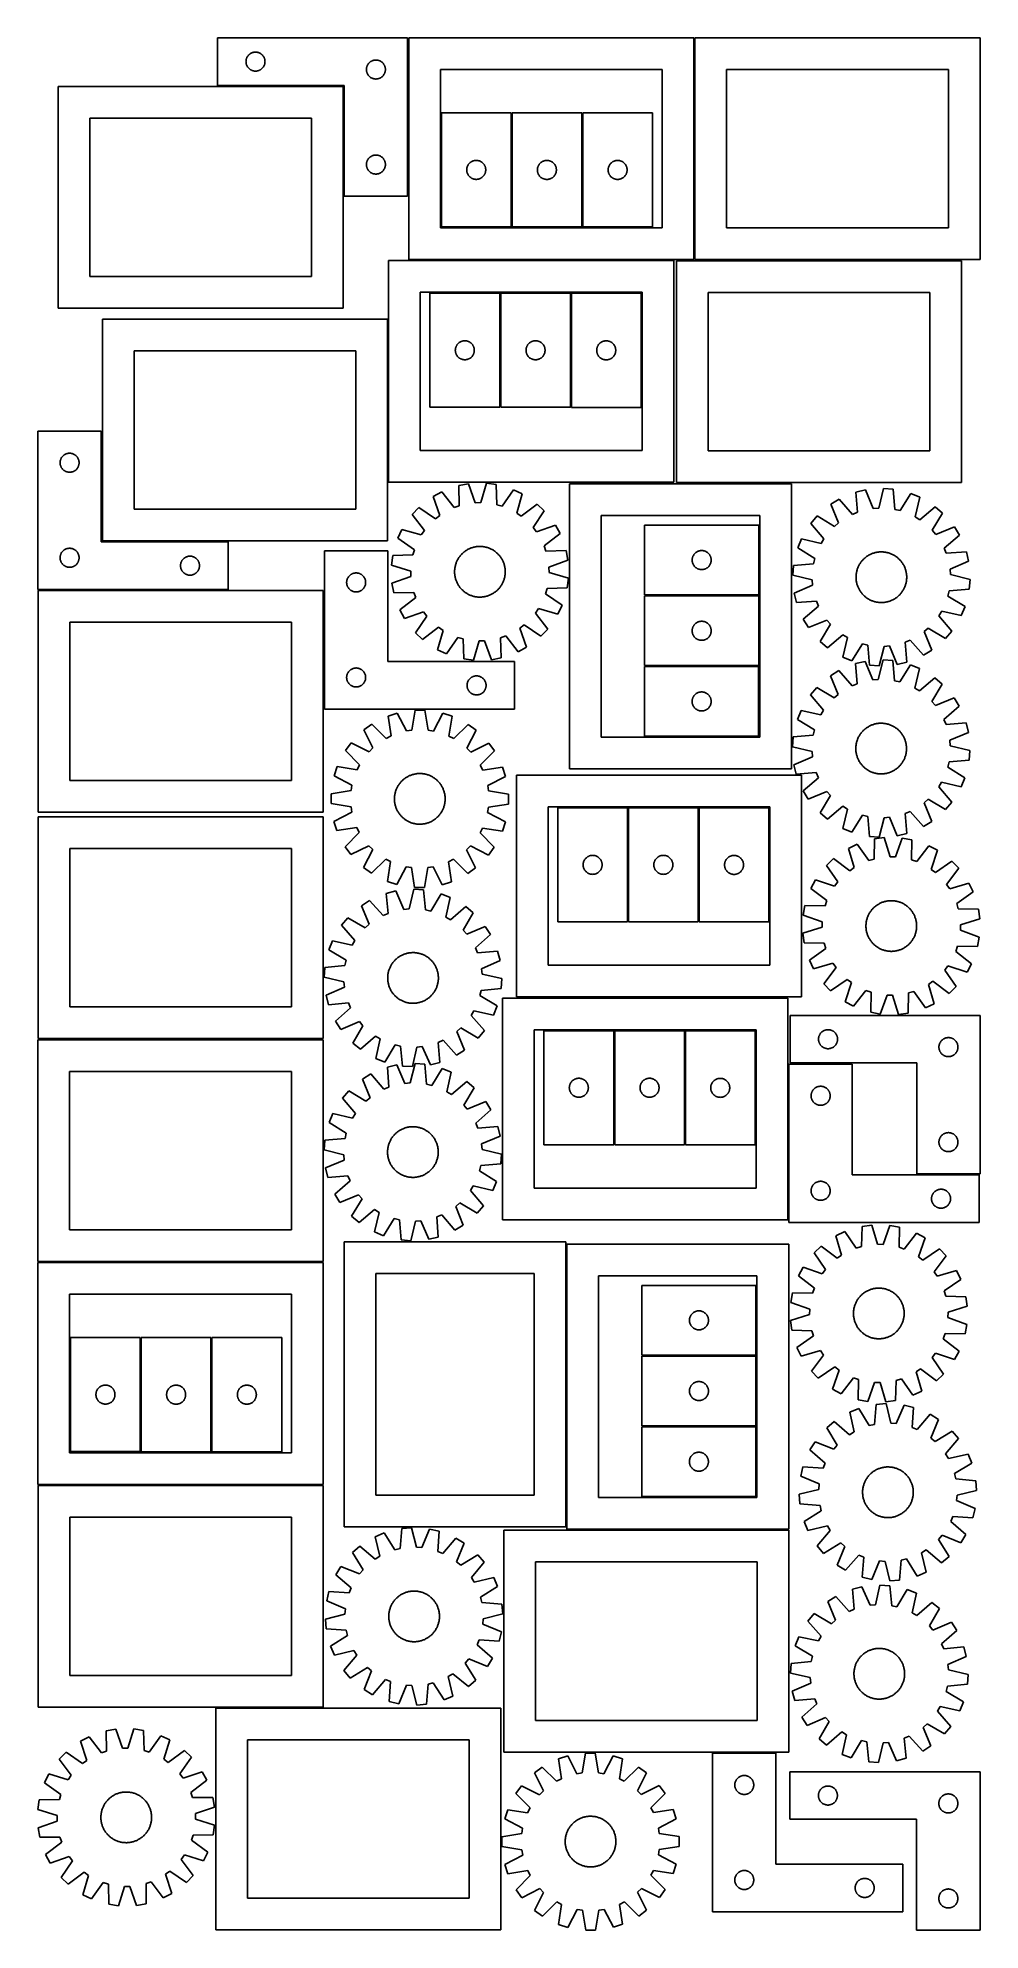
# Model space of a CAD drawing. Header units: millimetres. Extents: x 7 to 1493, y 7 to 2993.
import ezdxf

# ---------------------------------------------------------------- set-up
doc = ezdxf.new("R2010")
doc.units = ezdxf.units.MM
doc.layers.add('CUT', color=7, linetype='CONTINUOUS', true_color=0x000000)

msp = doc.modelspace()

# ---------------------------------------------------------------- linework, layer by layer
at = {"layer": 'CUT'}
for p, q in [((589.964137, 2993.459997), (289.964137, 2993.459997)), ((289.964137, 2993.459997), (289.964137, 2918.459997)), ((589.964137, 2743.459997), (589.964137, 2993.459997)), ((1041.682421, 2993.411634), (591.682421, 2993.411634)), ((591.682421, 2993.411634), (591.682421, 2643.411634)), ((1041.682421, 2643.411634), (1041.682421, 2993.411634)), ((1493.428993, 2993.455867), (1043.428993, 2993.455867)), ((1043.428993, 2993.455867), (1043.428993, 2643.455867)), ((1493.428993, 2643.455867), (1493.428993, 2993.455867)), ((334.984026, 2956.732178), (335.043639, 2957.502311)), ((335.043639, 2957.502311), (335.142819, 2958.268355)), ((335.142819, 2958.268355), (335.281302, 2959.028277)), ((335.281302, 2959.028277), (335.458722, 2959.780063)), ((335.458722, 2959.780063), (335.674607, 2960.521719)), ((335.674607, 2960.521719), (335.928385, 2961.251278)), ((335.928385, 2961.251278), (336.219384, 2961.966805)), ((336.219384, 2961.966805), (336.546831, 2962.666403)), ((336.546831, 2962.666403), (336.909859, 2963.348218)), ((336.909859, 2963.348218), (337.307504, 2964.010439)), ((337.307504, 2964.010439), (337.738712, 2964.651313)), ((337.738712, 2964.651313), (338.20234, 2965.269139)), ((338.20234, 2965.269139), (338.697158, 2965.862278)), ((338.697158, 2965.862278), (339.221855, 2966.429159)), ((339.221855, 2966.429159), (339.775037, 2966.968277)), ((339.775037, 2966.968277), (340.35524, 2967.478203)), ((340.35524, 2967.478203), (340.960923, 2967.957585)), ((340.960923, 2967.957585), (341.590482, 2968.405152)), ((341.590482, 2968.405152), (342.242245, 2968.819716)), ((342.242245, 2968.819716), (342.914486, 2969.200178)), ((342.914486, 2969.200178), (343.605422, 2969.54553)), ((343.605422, 2969.54553), (344.313219, 2969.854856)), ((344.313219, 2969.854856), (345.036002, 2970.127335)), ((345.036002, 2970.127335), (345.771853, 2970.362245)), ((345.771853, 2970.362245), (346.518821, 2970.558962)), ((346.518821, 2970.558962), (347.274926, 2970.716966)), ((347.274926, 2970.716966), (348.038162, 2970.835837)), ((348.038162, 2970.835837), (348.806505, 2970.915259)), ((348.806505, 2970.915259), (349.577919, 2970.955024)), ((349.577919, 2970.955024), (350.350356, 2970.955024)), ((350.350356, 2970.955024), (351.121769, 2970.915259)), ((351.121769, 2970.915259), (351.890113, 2970.835837)), ((351.890113, 2970.835837), (352.653349, 2970.716966)), ((352.653349, 2970.716966), (353.409454, 2970.558962)), ((353.409454, 2970.558962), (354.156422, 2970.362245)), ((354.156422, 2970.362245), (354.892273, 2970.127335)), ((354.892273, 2970.127335), (355.615056, 2969.854856)), ((355.615056, 2969.854856), (356.322853, 2969.54553)), ((356.322853, 2969.54553), (357.013789, 2969.200178)), ((357.013789, 2969.200178), (357.686029, 2968.819716)), ((357.686029, 2968.819716), (358.337793, 2968.405152)), ((358.337793, 2968.405152), (358.967352, 2967.957585)), ((358.967352, 2967.957585), (359.573035, 2967.478203)), ((359.573035, 2967.478203), (360.153237, 2966.968277)), ((360.153237, 2966.968277), (360.70642, 2966.429159)), ((360.70642, 2966.429159), (361.231116, 2965.862278)), ((361.231116, 2965.862278), (361.725935, 2965.269139)), ((361.725935, 2965.269139), (362.189562, 2964.651313)), ((362.189562, 2964.651313), (362.620771, 2964.010439)), ((362.620771, 2964.010439), (363.018416, 2963.348218)), ((363.018416, 2963.348218), (363.381444, 2962.666403)), ((363.381444, 2962.666403), (363.708891, 2961.966805)), ((363.708891, 2961.966805), (363.99989, 2961.251278)), ((363.99989, 2961.251278), (364.253668, 2960.521719)), ((364.253668, 2960.521719), (364.469553, 2959.780063)), ((364.469553, 2959.780063), (364.646973, 2959.028277)), ((364.646973, 2959.028277), (364.785456, 2958.268355)), ((364.785456, 2958.268355), (364.884636, 2957.502311)), ((364.884636, 2957.502311), (364.944249, 2956.732178)), ((533.605422, 2957.04553), (534.313219, 2957.354856)), ((534.313219, 2957.354856), (535.036002, 2957.627335)), ((535.036002, 2957.627335), (535.771853, 2957.862245)), ((535.771853, 2957.862245), (536.518821, 2958.058962)), ((536.518821, 2958.058962), (537.274926, 2958.216966)), ((537.274926, 2958.216966), (538.038162, 2958.335837)), ((538.038162, 2958.335837), (538.806505, 2958.415259)), ((538.806505, 2958.415259), (539.577919, 2958.455024)), ((539.577919, 2958.455024), (540.350356, 2958.455024)), ((540.350356, 2958.455024), (541.121769, 2958.415259)), ((541.121769, 2958.415259), (541.890113, 2958.335837)), ((541.890113, 2958.335837), (542.653349, 2958.216966)), ((542.653349, 2958.216966), (543.409454, 2958.058962)), ((543.409454, 2958.058962), (544.156422, 2957.862245)), ((544.156422, 2957.862245), (544.892273, 2957.627335)), ((544.892273, 2957.627335), (545.615056, 2957.354856)), ((545.615056, 2957.354856), (546.322853, 2957.04553)), ((334.964137, 2955.959997), (334.984026, 2956.732178)), ((334.984026, 2955.187815), (334.964137, 2955.959997)), ((335.043639, 2954.417682), (334.984026, 2955.187815)), ((335.142819, 2953.651638), (335.043639, 2954.417682)), ((335.281302, 2952.891716), (335.142819, 2953.651638)), ((335.458722, 2952.13993), (335.281302, 2952.891716)), ((335.674607, 2951.398274), (335.458722, 2952.13993)), ((335.928385, 2950.668715), (335.674607, 2951.398274)), ((336.219384, 2949.953188), (335.928385, 2950.668715)), ((336.546831, 2949.25359), (336.219384, 2949.953188)), ((336.909859, 2948.571775), (336.546831, 2949.25359)), ((337.307504, 2947.909554), (336.909859, 2948.571775)), ((337.738712, 2947.26868), (337.307504, 2947.909554)), ((338.20234, 2946.650854), (337.738712, 2947.26868)), ((338.697158, 2946.057715), (338.20234, 2946.650854)), ((339.221855, 2945.490834), (338.697158, 2946.057715)), ((339.775037, 2944.951716), (339.221855, 2945.490834)), ((340.35524, 2944.44179), (339.775037, 2944.951716)), ((340.960923, 2943.962408), (340.35524, 2944.44179)), ((341.590482, 2943.514841), (340.960923, 2943.962408)), ((342.242245, 2943.100277), (341.590482, 2943.514841)), ((342.914486, 2942.719815), (342.242245, 2943.100277)), ((343.605422, 2942.374463), (342.914486, 2942.719815)), ((344.313219, 2942.065137), (343.605422, 2942.374463)), ((345.036002, 2941.792658), (344.313219, 2942.065137)), ((345.771853, 2941.557748), (345.036002, 2941.792658)), ((346.518821, 2941.361031), (345.771853, 2941.557748)), ((347.274926, 2941.203027), (346.518821, 2941.361031)), ((348.038162, 2941.084156), (347.274926, 2941.203027)), ((348.806505, 2941.004734), (348.038162, 2941.084156)), ((349.577919, 2940.964969), (348.806505, 2941.004734)), ((350.350356, 2940.964969), (349.577919, 2940.964969)), ((351.121769, 2941.004734), (350.350356, 2940.964969)), ((351.890113, 2941.084156), (351.121769, 2941.004734)), ((352.653349, 2941.203027), (351.890113, 2941.084156)), ((353.409454, 2941.361031), (352.653349, 2941.203027)), ((354.156422, 2941.557748), (353.409454, 2941.361031)), ((354.892273, 2941.792658), (354.156422, 2941.557748)), ((355.615056, 2942.065137), (354.892273, 2941.792658)), ((356.322853, 2942.374463), (355.615056, 2942.065137)), ((357.013789, 2942.719815), (356.322853, 2942.374463)), ((357.686029, 2943.100277), (357.013789, 2942.719815)), ((358.337793, 2943.514841), (357.686029, 2943.100277)), ((358.967352, 2943.962408), (358.337793, 2943.514841)), ((359.573035, 2944.44179), (358.967352, 2943.962408)), ((360.153237, 2944.951716), (359.573035, 2944.44179)), ((360.70642, 2945.490834), (360.153237, 2944.951716)), ((361.231116, 2946.057715), (360.70642, 2945.490834)), ((361.725935, 2946.650854), (361.231116, 2946.057715)), ((362.189562, 2947.26868), (361.725935, 2946.650854)), ((362.620771, 2947.909554), (362.189562, 2947.26868)), ((363.018416, 2948.571775), (362.620771, 2947.909554)), ((363.381444, 2949.25359), (363.018416, 2948.571775)), ((363.708891, 2949.953188), (363.381444, 2949.25359)), ((363.99989, 2950.668715), (363.708891, 2949.953188)), ((364.253668, 2951.398274), (363.99989, 2950.668715)), ((364.469553, 2952.13993), (364.253668, 2951.398274)), ((364.646973, 2952.891716), (364.469553, 2952.13993)), ((364.785456, 2953.651638), (364.646973, 2952.891716)), ((364.884636, 2954.417682), (364.785456, 2953.651638)), ((364.944249, 2955.187815), (364.884636, 2954.417682)), ((364.944249, 2956.732178), (364.964137, 2955.959997)), ((364.964137, 2955.959997), (364.944249, 2955.187815)), ((524.964137, 2943.459997), (524.984026, 2944.232178)), ((524.984026, 2942.687815), (524.964137, 2943.459997)), ((524.984026, 2944.232178), (525.043639, 2945.002311)), ((525.043639, 2941.917682), (524.984026, 2942.687815)), ((525.043639, 2945.002311), (525.142819, 2945.768355)), ((525.142819, 2941.151638), (525.043639, 2941.917682)), ((525.142819, 2945.768355), (525.281302, 2946.528277)), ((525.281302, 2940.391716), (525.142819, 2941.151638)), ((525.281302, 2946.528277), (525.458722, 2947.280063)), ((525.458722, 2939.63993), (525.281302, 2940.391716)), ((525.458722, 2947.280063), (525.674607, 2948.021719)), ((525.674607, 2938.898274), (525.458722, 2939.63993)), ((525.674607, 2948.021719), (525.928385, 2948.751278)), ((525.928385, 2938.168715), (525.674607, 2938.898274)), ((525.928385, 2948.751278), (526.219384, 2949.466805)), ((526.219384, 2937.453188), (525.928385, 2938.168715)), ((526.219384, 2949.466805), (526.546831, 2950.166403)), ((526.546831, 2936.75359), (526.219384, 2937.453188)), ((526.546831, 2950.166403), (526.909859, 2950.848218)), ((526.909859, 2936.071775), (526.546831, 2936.75359)), ((526.909859, 2950.848218), (527.307504, 2951.510439)), ((527.307504, 2935.409554), (526.909859, 2936.071775)), ((527.307504, 2951.510439), (527.738712, 2952.151313)), ((527.738712, 2934.76868), (527.307504, 2935.409554)), ((527.738712, 2952.151313), (528.20234, 2952.769139)), ((528.20234, 2934.150854), (527.738712, 2934.76868)), ((528.20234, 2952.769139), (528.697158, 2953.362278)), ((528.697158, 2933.557715), (528.20234, 2934.150854)), ((528.697158, 2953.362278), (529.221855, 2953.929159)), ((529.221855, 2932.990834), (528.697158, 2933.557715)), ((529.221855, 2953.929159), (529.775037, 2954.468277)), ((529.775037, 2932.451716), (529.221855, 2932.990834)), ((529.775037, 2954.468277), (530.35524, 2954.978203)), ((530.35524, 2931.94179), (529.775037, 2932.451716)), ((530.35524, 2954.978203), (530.960923, 2955.457585)), ((530.960923, 2931.462408), (530.35524, 2931.94179)), ((530.960923, 2955.457585), (531.590482, 2955.905152)), ((531.590482, 2931.014841), (530.960923, 2931.462408)), ((531.590482, 2955.905152), (532.242245, 2956.319716)), ((532.242245, 2930.600277), (531.590482, 2931.014841)), ((532.242245, 2956.319716), (532.914486, 2956.700178)), ((532.914486, 2930.219815), (532.242245, 2930.600277)), ((532.914486, 2956.700178), (533.605422, 2957.04553)), ((533.605422, 2929.874463), (532.914486, 2930.219815)), ((534.313219, 2929.565137), (533.605422, 2929.874463)), ((535.036002, 2929.292658), (534.313219, 2929.565137)), ((535.771853, 2929.057748), (535.036002, 2929.292658)), ((536.518821, 2928.861031), (535.771853, 2929.057748)), ((537.274926, 2928.703027), (536.518821, 2928.861031)), ((538.038162, 2928.584156), (537.274926, 2928.703027)), ((538.806505, 2928.504734), (538.038162, 2928.584156)), ((539.577919, 2928.464969), (538.806505, 2928.504734)), ((540.350356, 2928.464969), (539.577919, 2928.464969)), ((541.121769, 2928.504734), (540.350356, 2928.464969)), ((541.890113, 2928.584156), (541.121769, 2928.504734)), ((542.653349, 2928.703027), (541.890113, 2928.584156)), ((543.409454, 2928.861031), (542.653349, 2928.703027)), ((544.156422, 2929.057748), (543.409454, 2928.861031)), ((544.892273, 2929.292658), (544.156422, 2929.057748)), ((545.615056, 2929.565137), (544.892273, 2929.292658)), ((546.322853, 2929.874463), (545.615056, 2929.565137)), ((546.322853, 2957.04553), (547.013789, 2956.700178)), ((547.013789, 2930.219815), (546.322853, 2929.874463)), ((547.013789, 2956.700178), (547.686029, 2956.319716)), ((547.686029, 2930.600277), (547.013789, 2930.219815)), ((547.686029, 2956.319716), (548.337793, 2955.905152)), ((548.337793, 2931.014841), (547.686029, 2930.600277)), ((548.337793, 2955.905152), (548.967352, 2955.457585)), ((548.967352, 2931.462408), (548.337793, 2931.014841)), ((548.967352, 2955.457585), (549.573035, 2954.978203)), ((549.573035, 2931.94179), (548.967352, 2931.462408)), ((549.573035, 2954.978203), (550.153237, 2954.468277)), ((550.153237, 2932.451716), (549.573035, 2931.94179)), ((550.153237, 2954.468277), (550.70642, 2953.929159)), ((550.70642, 2932.990834), (550.153237, 2932.451716)), ((550.70642, 2953.929159), (551.231116, 2953.362278)), ((551.231116, 2933.557715), (550.70642, 2932.990834)), ((551.231116, 2953.362278), (551.725935, 2952.769139)), ((551.725935, 2934.150854), (551.231116, 2933.557715)), ((551.725935, 2952.769139), (552.189562, 2952.151313)), ((552.189562, 2934.76868), (551.725935, 2934.150854)), ((552.189562, 2952.151313), (552.620771, 2951.510439)), ((552.620771, 2935.409554), (552.189562, 2934.76868)), ((552.620771, 2951.510439), (553.018416, 2950.848218)), ((553.018416, 2936.071775), (552.620771, 2935.409554)), ((553.018416, 2950.848218), (553.381444, 2950.166403)), ((553.381444, 2936.75359), (553.018416, 2936.071775)), ((553.381444, 2950.166403), (553.708891, 2949.466805)), ((553.708891, 2937.453188), (553.381444, 2936.75359)), ((553.708891, 2949.466805), (553.99989, 2948.751278)), ((553.99989, 2938.168715), (553.708891, 2937.453188)), ((553.99989, 2948.751278), (554.253668, 2948.021719)), ((554.253668, 2938.898274), (553.99989, 2938.168715)), ((554.253668, 2948.021719), (554.469553, 2947.280063)), ((554.469553, 2939.63993), (554.253668, 2938.898274)), ((554.469553, 2947.280063), (554.646973, 2946.528277)), ((554.646973, 2940.391716), (554.469553, 2939.63993)), ((554.646973, 2946.528277), (554.785456, 2945.768355)), ((554.785456, 2941.151638), (554.646973, 2940.391716)), ((554.785456, 2945.768355), (554.884636, 2945.002311)), ((554.884636, 2941.917682), (554.785456, 2941.151638)), ((554.884636, 2945.002311), (554.944249, 2944.232178)), ((554.944249, 2942.687815), (554.884636, 2941.917682)), ((554.944249, 2944.232178), (554.964137, 2943.459997)), ((554.964137, 2943.459997), (554.944249, 2942.687815)), ((991.682421, 2943.411634), (641.682421, 2943.411634)), ((641.682421, 2943.411634), (641.682421, 2693.411634)), ((991.682421, 2693.411634), (991.682421, 2943.411634)), ((1443.428993, 2943.455867), (1093.428993, 2943.455867)), ((1093.428993, 2943.455867), (1093.428993, 2693.455867)), ((1443.428993, 2693.455867), (1443.428993, 2943.455867)), ((488.426704, 2916.764704), (38.426704, 2916.764704)), ((38.426704, 2916.764704), (38.426704, 2566.764704)), ((289.964137, 2918.459997), (489.964137, 2918.459997)), ((488.426704, 2566.764704), (488.426704, 2916.764704)), ((489.964137, 2918.459997), (489.964137, 2743.459997)), ((753.254949, 2875.08606), (643.254949, 2875.08606)), ((643.254949, 2875.08606), (643.254949, 2695.08606)), ((753.254949, 2695.08606), (753.254949, 2875.08606)), ((864.775, 2874.982361), (754.775, 2874.982361)), ((754.775, 2874.982361), (754.775, 2694.982361)), ((864.775, 2694.982361), (864.775, 2874.982361)), ((866.377183, 2874.987592), (866.377183, 2694.987592)), ((976.377183, 2874.987592), (866.377183, 2874.987592)), ((976.377183, 2694.987592), (976.377183, 2874.987592)), ((438.426704, 2866.764704), (88.426704, 2866.764704)), ((88.426704, 2866.764704), (88.426704, 2616.764704)), ((438.426704, 2616.764704), (438.426704, 2866.764704)), ((535.036002, 2807.627335), (535.771853, 2807.862245)), ((535.771853, 2807.862245), (536.518821, 2808.058962)), ((536.518821, 2808.058962), (537.274926, 2808.216966)), ((537.274926, 2808.216966), (538.038162, 2808.335837)), ((538.038162, 2808.335837), (538.806505, 2808.415259)), ((538.806505, 2808.415259), (539.577919, 2808.455024)), ((539.577919, 2808.455024), (540.350356, 2808.455024)), ((540.350356, 2808.455024), (541.121769, 2808.415259)), ((541.121769, 2808.415259), (541.890113, 2808.335837)), ((541.890113, 2808.335837), (542.653349, 2808.216966)), ((542.653349, 2808.216966), (543.409454, 2808.058962)), ((543.409454, 2808.058962), (544.156422, 2807.862245)), ((544.156422, 2807.862245), (544.892273, 2807.627335)), ((524.964137, 2793.459997), (524.984026, 2794.232178)), ((524.984026, 2792.687815), (524.964137, 2793.459997)), ((524.984026, 2794.232178), (525.043639, 2795.002311)), ((525.043639, 2791.917682), (524.984026, 2792.687815)), ((525.043639, 2795.002311), (525.142819, 2795.768355)), ((525.142819, 2791.151638), (525.043639, 2791.917682)), ((525.142819, 2795.768355), (525.281302, 2796.528277)), ((525.281302, 2790.391716), (525.142819, 2791.151638)), ((525.281302, 2796.528277), (525.458722, 2797.280063)), ((525.458722, 2789.63993), (525.281302, 2790.391716)), ((525.458722, 2797.280063), (525.674607, 2798.021719)), ((525.674607, 2788.898274), (525.458722, 2789.63993)), ((525.674607, 2798.021719), (525.928385, 2798.751278)), ((525.928385, 2788.168715), (525.674607, 2788.898274)), ((525.928385, 2798.751278), (526.219384, 2799.466805)), ((526.219384, 2787.453188), (525.928385, 2788.168715)), ((526.219384, 2799.466805), (526.546831, 2800.166403)), ((526.546831, 2786.75359), (526.219384, 2787.453188)), ((526.546831, 2800.166403), (526.909859, 2800.848218)), ((526.909859, 2786.071775), (526.546831, 2786.75359)), ((526.909859, 2800.848218), (527.307504, 2801.510439)), ((527.307504, 2785.409554), (526.909859, 2786.071775)), ((527.307504, 2801.510439), (527.738712, 2802.151313)), ((527.738712, 2784.76868), (527.307504, 2785.409554)), ((527.738712, 2802.151313), (528.20234, 2802.769139)), ((528.20234, 2784.150854), (527.738712, 2784.76868)), ((528.20234, 2802.769139), (528.697158, 2803.362278)), ((528.697158, 2783.557715), (528.20234, 2784.150854)), ((528.697158, 2803.362278), (529.221855, 2803.929159)), ((529.221855, 2782.990834), (528.697158, 2783.557715)), ((529.221855, 2803.929159), (529.775037, 2804.468277)), ((529.775037, 2782.451716), (529.221855, 2782.990834)), ((529.775037, 2804.468277), (530.35524, 2804.978203)), ((530.35524, 2781.94179), (529.775037, 2782.451716)), ((530.35524, 2804.978203), (530.960923, 2805.457585)), ((530.960923, 2781.462408), (530.35524, 2781.94179)), ((530.960923, 2805.457585), (531.590482, 2805.905152)), ((531.590482, 2781.014841), (530.960923, 2781.462408)), ((531.590482, 2805.905152), (532.242245, 2806.319716)), ((532.242245, 2780.600277), (531.590482, 2781.014841)), ((532.242245, 2806.319716), (532.914486, 2806.700178)), ((532.914486, 2780.219815), (532.242245, 2780.600277)), ((532.914486, 2806.700178), (533.605422, 2807.04553)), ((533.605422, 2779.874463), (532.914486, 2780.219815)), ((533.605422, 2807.04553), (534.313219, 2807.354856)), ((534.313219, 2779.565137), (533.605422, 2779.874463)), ((534.313219, 2807.354856), (535.036002, 2807.627335)), ((535.036002, 2779.292658), (534.313219, 2779.565137)), ((535.771853, 2779.057748), (535.036002, 2779.292658)), ((536.518821, 2778.861031), (535.771853, 2779.057748)), ((537.274926, 2778.703027), (536.518821, 2778.861031)), ((538.038162, 2778.584156), (537.274926, 2778.703027)), ((538.806505, 2778.504734), (538.038162, 2778.584156)), ((539.577919, 2778.464969), (538.806505, 2778.504734)), ((540.350356, 2778.464969), (539.577919, 2778.464969)), ((541.121769, 2778.504734), (540.350356, 2778.464969)), ((541.890113, 2778.584156), (541.121769, 2778.504734)), ((542.653349, 2778.703027), (541.890113, 2778.584156)), ((543.409454, 2778.861031), (542.653349, 2778.703027)), ((544.156422, 2779.057748), (543.409454, 2778.861031)), ((544.892273, 2779.292658), (544.156422, 2779.057748)), ((544.892273, 2807.627335), (545.615056, 2807.354856)), ((545.615056, 2779.565137), (544.892273, 2779.292658)), ((545.615056, 2807.354856), (546.322853, 2807.04553)), ((546.322853, 2779.874463), (545.615056, 2779.565137)), ((546.322853, 2807.04553), (547.013789, 2806.700178)), ((547.013789, 2780.219815), (546.322853, 2779.874463)), ((547.013789, 2806.700178), (547.686029, 2806.319716)), ((547.686029, 2780.600277), (547.013789, 2780.219815)), ((547.686029, 2806.319716), (548.337793, 2805.905152)), ((548.337793, 2781.014841), (547.686029, 2780.600277)), ((548.337793, 2805.905152), (548.967352, 2805.457585)), ((548.967352, 2781.462408), (548.337793, 2781.014841)), ((548.967352, 2805.457585), (549.573035, 2804.978203)), ((549.573035, 2781.94179), (548.967352, 2781.462408)), ((549.573035, 2804.978203), (550.153237, 2804.468277)), ((550.153237, 2782.451716), (549.573035, 2781.94179)), ((550.153237, 2804.468277), (550.70642, 2803.929159)), ((550.70642, 2782.990834), (550.153237, 2782.451716)), ((550.70642, 2803.929159), (551.231116, 2803.362278)), ((551.231116, 2783.557715), (550.70642, 2782.990834)), ((551.231116, 2803.362278), (551.725935, 2802.769139)), ((551.725935, 2784.150854), (551.231116, 2783.557715)), ((551.725935, 2802.769139), (552.189562, 2802.151313)), ((552.189562, 2784.76868), (551.725935, 2784.150854)), ((552.189562, 2802.151313), (552.620771, 2801.510439)), ((552.620771, 2785.409554), (552.189562, 2784.76868)), ((552.620771, 2801.510439), (553.018416, 2800.848218)), ((553.018416, 2786.071775), (552.620771, 2785.409554)), ((553.018416, 2800.848218), (553.381444, 2800.166403)), ((553.381444, 2786.75359), (553.018416, 2786.071775)), ((553.381444, 2800.166403), (553.708891, 2799.466805)), ((553.708891, 2787.453188), (553.381444, 2786.75359)), ((553.708891, 2799.466805), (553.99989, 2798.751278)), ((553.99989, 2788.168715), (553.708891, 2787.453188)), ((553.99989, 2798.751278), (554.253668, 2798.021719)), ((554.253668, 2788.898274), (553.99989, 2788.168715)), ((554.253668, 2798.021719), (554.469553, 2797.280063)), ((554.469553, 2789.63993), (554.253668, 2788.898274)), ((554.469553, 2797.280063), (554.646973, 2796.528277)), ((554.646973, 2790.391716), (554.469553, 2789.63993)), ((554.646973, 2796.528277), (554.785456, 2795.768355)), ((554.785456, 2791.151638), (554.646973, 2790.391716)), ((554.785456, 2795.768355), (554.884636, 2795.002311)), ((554.884636, 2791.917682), (554.785456, 2791.151638)), ((554.884636, 2795.002311), (554.944249, 2794.232178)), ((554.944249, 2792.687815), (554.884636, 2791.917682)), ((554.944249, 2794.232178), (554.964137, 2793.459997)), ((554.964137, 2793.459997), (554.944249, 2792.687815)), ((683.259922, 2785.472278), (683.299687, 2786.243692)), ((683.259922, 2784.699841), (683.259922, 2785.472278)), ((683.299687, 2783.928428), (683.259922, 2784.699841)), ((683.299687, 2786.243692), (683.379109, 2787.012035)), ((683.379109, 2783.160084), (683.299687, 2783.928428)), ((683.379109, 2787.012035), (683.49798, 2787.775271)), ((683.49798, 2782.396848), (683.379109, 2783.160084)), ((683.49798, 2787.775271), (683.655984, 2788.531376)), ((683.655984, 2781.640744), (683.49798, 2782.396848)), ((683.655984, 2788.531376), (683.852701, 2789.278344)), ((683.852701, 2780.893775), (683.655984, 2781.640744)), ((683.852701, 2789.278344), (684.087611, 2790.014195)), ((684.087611, 2780.157924), (683.852701, 2780.893775)), ((684.087611, 2790.014195), (684.36009, 2790.736978)), ((684.36009, 2779.435141), (684.087611, 2780.157924)), ((684.36009, 2790.736978), (684.669416, 2791.444776)), ((684.669416, 2778.727344), (684.36009, 2779.435141)), ((684.669416, 2791.444776), (685.014767, 2792.135711)), ((685.014767, 2778.036409), (684.669416, 2778.727344)), ((685.014767, 2792.135711), (685.39523, 2792.807952)), ((685.39523, 2777.364168), (685.014767, 2778.036409)), ((685.39523, 2792.807952), (685.809794, 2793.459716)), ((685.809794, 2793.459716), (686.257361, 2794.089274)), ((686.257361, 2794.089274), (686.736743, 2794.694957)), ((686.736743, 2794.694957), (687.246669, 2795.27516)), ((687.246669, 2795.27516), (687.785787, 2795.828343)), ((687.785787, 2795.828343), (688.352668, 2796.353039)), ((688.352668, 2796.353039), (688.945807, 2796.847857)), ((688.945807, 2796.847857), (689.563633, 2797.311485)), ((689.563633, 2797.311485), (690.204507, 2797.742693)), ((690.204507, 2797.742693), (690.866728, 2798.140338)), ((690.866728, 2798.140338), (691.548543, 2798.503366)), ((691.548543, 2798.503366), (692.248141, 2798.830813)), ((692.248141, 2798.830813), (692.963668, 2799.121812)), ((692.963668, 2799.121812), (693.693227, 2799.37559)), ((693.693227, 2799.37559), (694.434883, 2799.591476)), ((694.434883, 2799.591476), (695.186668, 2799.768895)), ((695.186668, 2799.768895), (695.946591, 2799.907378)), ((695.946591, 2799.907378), (696.712635, 2800.006558)), ((696.712635, 2800.006558), (697.482768, 2800.066171)), ((697.482768, 2800.066171), (698.254949, 2800.08606)), ((698.254949, 2800.08606), (699.027131, 2800.066171)), ((699.027131, 2800.066171), (699.797264, 2800.006558)), ((699.797264, 2800.006558), (700.563308, 2799.907378)), ((700.563308, 2799.907378), (701.32323, 2799.768895)), ((701.32323, 2799.768895), (702.075016, 2799.591476)), ((702.075016, 2799.591476), (702.816672, 2799.37559)), ((702.816672, 2799.37559), (703.546231, 2799.121812)), ((703.546231, 2799.121812), (704.261758, 2798.830813)), ((704.261758, 2798.830813), (704.961356, 2798.503366)), ((704.961356, 2798.503366), (705.64317, 2798.140338)), ((705.64317, 2798.140338), (706.305392, 2797.742693)), ((706.305392, 2797.742693), (706.946266, 2797.311485)), ((706.946266, 2797.311485), (707.564092, 2796.847857)), ((707.564092, 2796.847857), (708.157231, 2796.353039)), ((708.157231, 2796.353039), (708.724112, 2795.828343)), ((708.724112, 2795.828343), (709.26323, 2795.27516)), ((709.26323, 2795.27516), (709.773156, 2794.694957)), ((709.773156, 2794.694957), (710.252538, 2794.089274)), ((710.252538, 2794.089274), (710.700105, 2793.459716)), ((710.700105, 2793.459716), (711.114669, 2792.807952)), ((711.114669, 2792.807952), (711.495131, 2792.135711)), ((711.495131, 2778.036409), (711.114669, 2777.364168)), ((711.495131, 2792.135711), (711.840483, 2791.444776)), ((711.840483, 2778.727344), (711.495131, 2778.036409)), ((711.840483, 2791.444776), (712.149809, 2790.736978)), ((712.149809, 2779.435141), (711.840483, 2778.727344)), ((712.149809, 2790.736978), (712.422288, 2790.014195)), ((712.422288, 2780.157924), (712.149809, 2779.435141)), ((712.422288, 2790.014195), (712.657198, 2789.278344)), ((712.657198, 2780.893775), (712.422288, 2780.157924)), ((712.657198, 2789.278344), (712.853915, 2788.531376)), ((712.853915, 2781.640744), (712.657198, 2780.893775)), ((712.853915, 2788.531376), (713.011919, 2787.775271)), ((713.011919, 2782.396848), (712.853915, 2781.640744)), ((713.011919, 2787.775271), (713.13079, 2787.012035)), ((713.13079, 2783.160084), (713.011919, 2782.396848)), ((713.13079, 2787.012035), (713.210212, 2786.243692)), ((713.210212, 2783.928428), (713.13079, 2783.160084)), ((713.210212, 2786.243692), (713.249976, 2785.472278)), ((713.249976, 2784.699841), (713.210212, 2783.928428)), ((713.249976, 2785.472278), (713.249976, 2784.699841)), ((794.779972, 2785.36858), (794.819737, 2786.139993)), ((794.779972, 2784.596142), (794.779972, 2785.36858)), ((794.819737, 2783.824729), (794.779972, 2784.596142)), ((794.819737, 2786.139993), (794.899159, 2786.908336)), ((794.899159, 2783.056386), (794.819737, 2783.824729)), ((794.899159, 2786.908336), (795.01803, 2787.671572)), ((795.01803, 2782.29315), (794.899159, 2783.056386)), ((795.01803, 2787.671572), (795.176034, 2788.427677)), ((795.176034, 2781.537045), (795.01803, 2782.29315)), ((795.176034, 2788.427677), (795.372751, 2789.174645)), ((795.372751, 2780.790076), (795.176034, 2781.537045)), ((795.372751, 2789.174645), (795.607661, 2789.910497)), ((795.607661, 2780.054225), (795.372751, 2780.790076)), ((795.607661, 2789.910497), (795.88014, 2790.633279)), ((795.88014, 2779.331443), (795.607661, 2780.054225)), ((795.88014, 2790.633279), (796.189466, 2791.341077)), ((796.189466, 2778.623645), (795.88014, 2779.331443)), ((796.189466, 2791.341077), (796.534818, 2792.032012)), ((796.534818, 2777.93271), (796.189466, 2778.623645)), ((796.534818, 2792.032012), (796.91528, 2792.704253)), ((796.91528, 2777.260469), (796.534818, 2777.93271)), ((796.91528, 2792.704253), (797.329844, 2793.356017)), ((797.329844, 2793.356017), (797.777411, 2793.985575)), ((797.777411, 2793.985575), (798.256793, 2794.591259)), ((798.256793, 2794.591259), (798.766719, 2795.171461)), ((798.766719, 2795.171461), (799.305837, 2795.724644)), ((799.305837, 2795.724644), (799.872718, 2796.24934)), ((799.872718, 2796.24934), (800.465857, 2796.744158)), ((800.465857, 2796.744158), (801.083683, 2797.207786)), ((801.083683, 2797.207786), (801.724557, 2797.638994)), ((801.724557, 2797.638994), (802.386778, 2798.03664)), ((802.386778, 2798.03664), (803.068593, 2798.399667)), ((803.068593, 2798.399667), (803.768191, 2798.727115)), ((803.768191, 2798.727115), (804.483718, 2799.018113)), ((804.483718, 2799.018113), (805.213277, 2799.271892)), ((805.213277, 2799.271892), (805.954933, 2799.487777)), ((805.954933, 2799.487777), (806.706719, 2799.665196)), ((806.706719, 2799.665196), (807.466641, 2799.803679)), ((807.466641, 2799.803679), (808.232685, 2799.902859)), ((808.232685, 2799.902859), (809.002818, 2799.962472)), ((809.002818, 2799.962472), (809.775, 2799.982361)), ((809.775, 2799.982361), (810.547181, 2799.962472)), ((810.547181, 2799.962472), (811.317314, 2799.902859)), ((811.317314, 2799.902859), (812.083358, 2799.803679)), ((812.083358, 2799.803679), (812.843281, 2799.665196)), ((812.843281, 2799.665196), (813.595066, 2799.487777)), ((813.595066, 2799.487777), (814.336722, 2799.271892)), ((814.336722, 2799.271892), (815.066281, 2799.018113)), ((815.066281, 2799.018113), (815.781808, 2798.727115)), ((815.781808, 2798.727115), (816.481406, 2798.399667)), ((816.481406, 2798.399667), (817.163221, 2798.03664)), ((817.163221, 2798.03664), (817.825442, 2797.638994)), ((817.825442, 2797.638994), (818.466316, 2797.207786)), ((818.466316, 2797.207786), (819.084142, 2796.744158)), ((819.084142, 2796.744158), (819.677281, 2796.24934)), ((819.677281, 2796.24934), (820.244162, 2795.724644)), ((820.244162, 2795.724644), (820.78328, 2795.171461)), ((820.78328, 2795.171461), (821.293206, 2794.591259)), ((821.293206, 2794.591259), (821.772588, 2793.985575)), ((821.772588, 2793.985575), (822.220155, 2793.356017)), ((822.220155, 2793.356017), (822.634719, 2792.704253)), ((822.634719, 2792.704253), (823.015181, 2792.032012)), ((823.015181, 2777.93271), (822.634719, 2777.260469)), ((823.015181, 2792.032012), (823.360533, 2791.341077)), ((823.360533, 2778.623645), (823.015181, 2777.93271)), ((823.360533, 2791.341077), (823.669859, 2790.633279)), ((823.669859, 2779.331443), (823.360533, 2778.623645)), ((823.669859, 2790.633279), (823.942338, 2789.910497)), ((823.942338, 2780.054225), (823.669859, 2779.331443)), ((823.942338, 2789.910497), (824.177248, 2789.174645)), ((824.177248, 2780.790076), (823.942338, 2780.054225)), ((824.177248, 2789.174645), (824.373965, 2788.427677)), ((824.373965, 2781.537045), (824.177248, 2780.790076)), ((824.373965, 2788.427677), (824.531969, 2787.671572)), ((824.531969, 2782.29315), (824.373965, 2781.537045)), ((824.531969, 2787.671572), (824.65084, 2786.908336)), ((824.65084, 2783.056386), (824.531969, 2782.29315)), ((824.65084, 2786.908336), (824.730262, 2786.139993)), ((824.730262, 2783.824729), (824.65084, 2783.056386)), ((824.730262, 2786.139993), (824.770027, 2785.36858)), ((824.770027, 2784.596142), (824.730262, 2783.824729)), ((824.770027, 2785.36858), (824.770027, 2784.596142)), ((906.382156, 2785.37381), (906.42192, 2786.145224)), ((906.382156, 2784.601373), (906.382156, 2785.37381)), ((906.42192, 2783.82996), (906.382156, 2784.601373)), ((906.42192, 2786.145224), (906.501343, 2786.913567)), ((906.501343, 2783.061616), (906.42192, 2783.82996)), ((906.501343, 2786.913567), (906.620213, 2787.676803)), ((906.620213, 2782.29838), (906.501343, 2783.061616)), ((906.620213, 2787.676803), (906.778217, 2788.432908)), ((906.778217, 2781.542276), (906.620213, 2782.29838)), ((906.778217, 2788.432908), (906.974935, 2789.179876)), ((906.974935, 2780.795307), (906.778217, 2781.542276)), ((906.974935, 2789.179876), (907.209844, 2789.915727)), ((907.209844, 2780.059456), (906.974935, 2780.795307)), ((907.209844, 2789.915727), (907.482323, 2790.63851)), ((907.482323, 2779.336673), (907.209844, 2780.059456)), ((907.482323, 2790.63851), (907.791649, 2791.346308)), ((907.791649, 2778.628876), (907.482323, 2779.336673)), ((907.791649, 2791.346308), (908.137001, 2792.037243)), ((908.137001, 2777.937941), (907.791649, 2778.628876)), ((908.137001, 2792.037243), (908.517463, 2792.709484)), ((908.517463, 2777.2657), (908.137001, 2777.937941)), ((908.517463, 2792.709484), (908.932027, 2793.361248)), ((908.932027, 2793.361248), (909.379594, 2793.990806)), ((909.379594, 2793.990806), (909.858976, 2794.596489)), ((909.858976, 2794.596489), (910.368902, 2795.176692)), ((910.368902, 2795.176692), (910.90802, 2795.729874)), ((910.90802, 2795.729874), (911.474901, 2796.254571)), ((911.474901, 2796.254571), (912.06804, 2796.749389)), ((912.06804, 2796.749389), (912.685866, 2797.213017)), ((912.685866, 2797.213017), (913.32674, 2797.644225)), ((913.32674, 2797.644225), (913.988962, 2798.04187)), ((913.988962, 2798.04187), (914.670776, 2798.404898)), ((914.670776, 2798.404898), (915.370374, 2798.732345)), ((915.370374, 2798.732345), (916.085901, 2799.023344)), ((916.085901, 2799.023344), (916.81546, 2799.277122)), ((916.81546, 2799.277122), (917.557116, 2799.493008)), ((917.557116, 2799.493008), (918.308902, 2799.670427)), ((918.308902, 2799.670427), (919.068824, 2799.80891)), ((919.068824, 2799.80891), (919.834868, 2799.90809)), ((919.834868, 2799.90809), (920.605001, 2799.967703)), ((920.605001, 2799.967703), (921.377183, 2799.987592)), ((921.377183, 2799.987592), (922.149364, 2799.967703)), ((922.149364, 2799.967703), (922.919498, 2799.90809)), ((922.919498, 2799.90809), (923.685541, 2799.80891)), ((923.685541, 2799.80891), (924.445464, 2799.670427)), ((924.445464, 2799.670427), (925.197249, 2799.493008)), ((925.197249, 2799.493008), (925.938905, 2799.277122)), ((925.938905, 2799.277122), (926.668464, 2799.023344)), ((926.668464, 2799.023344), (927.383991, 2798.732345)), ((927.383991, 2798.732345), (928.08359, 2798.404898)), ((928.08359, 2798.404898), (928.765404, 2798.04187)), ((928.765404, 2798.04187), (929.427626, 2797.644225)), ((929.427626, 2797.644225), (930.068499, 2797.213017)), ((930.068499, 2797.213017), (930.686325, 2796.749389)), ((930.686325, 2796.749389), (931.279464, 2796.254571)), ((931.279464, 2796.254571), (931.846345, 2795.729874)), ((931.846345, 2795.729874), (932.385463, 2795.176692)), ((932.385463, 2795.176692), (932.895389, 2794.596489)), ((932.895389, 2794.596489), (933.374771, 2793.990806)), ((933.374771, 2793.990806), (933.822338, 2793.361248)), ((933.822338, 2793.361248), (934.236902, 2792.709484)), ((934.236902, 2792.709484), (934.617365, 2792.037243)), ((934.617365, 2777.937941), (934.236902, 2777.2657)), ((934.617365, 2792.037243), (934.962717, 2791.346308)), ((934.962717, 2778.628876), (934.617365, 2777.937941)), ((934.962717, 2791.346308), (935.272042, 2790.63851)), ((935.272042, 2779.336673), (934.962717, 2778.628876)), ((935.272042, 2790.63851), (935.544521, 2789.915727)), ((935.544521, 2780.059456), (935.272042, 2779.336673)), ((935.544521, 2789.915727), (935.779431, 2789.179876)), ((935.779431, 2780.795307), (935.544521, 2780.059456)), ((935.779431, 2789.179876), (935.976148, 2788.432908)), ((935.976148, 2781.542276), (935.779431, 2780.795307)), ((935.976148, 2788.432908), (936.134152, 2787.676803)), ((936.134152, 2782.29838), (935.976148, 2781.542276)), ((936.134152, 2787.676803), (936.253023, 2786.913567)), ((936.253023, 2783.061616), (936.134152, 2782.29838)), ((936.253023, 2786.913567), (936.332446, 2786.145224)), ((936.332446, 2783.82996), (936.253023, 2783.061616)), ((936.332446, 2786.145224), (936.37221, 2785.37381)), ((936.37221, 2784.601373), (936.332446, 2783.82996)), ((936.37221, 2785.37381), (936.37221, 2784.601373)), ((685.809794, 2776.712404), (685.39523, 2777.364168)), ((686.257361, 2776.082845), (685.809794, 2776.712404)), ((686.736743, 2775.477162), (686.257361, 2776.082845)), ((687.246669, 2774.89696), (686.736743, 2775.477162)), ((687.785787, 2774.343777), (687.246669, 2774.89696)), ((688.352668, 2773.819081), (687.785787, 2774.343777)), ((688.945807, 2773.324263), (688.352668, 2773.819081)), ((689.563633, 2772.860635), (688.945807, 2773.324263)), ((690.204507, 2772.429426), (689.563633, 2772.860635)), ((690.866728, 2772.031781), (690.204507, 2772.429426)), ((691.548543, 2771.668753), (690.866728, 2772.031781)), ((692.248141, 2771.341306), (691.548543, 2771.668753)), ((692.963668, 2771.050307), (692.248141, 2771.341306)), ((693.693227, 2770.796529), (692.963668, 2771.050307)), ((694.434883, 2770.580644), (693.693227, 2770.796529)), ((695.186668, 2770.403224), (694.434883, 2770.580644)), ((695.946591, 2770.264741), (695.186668, 2770.403224)), ((696.712635, 2770.165562), (695.946591, 2770.264741)), ((697.482768, 2770.105948), (696.712635, 2770.165562)), ((698.254949, 2770.08606), (697.482768, 2770.105948)), ((699.027131, 2770.105948), (698.254949, 2770.08606)), ((699.797264, 2770.165562), (699.027131, 2770.105948)), ((700.563308, 2770.264741), (699.797264, 2770.165562)), ((701.32323, 2770.403224), (700.563308, 2770.264741)), ((702.075016, 2770.580644), (701.32323, 2770.403224)), ((702.816672, 2770.796529), (702.075016, 2770.580644)), ((703.546231, 2771.050307), (702.816672, 2770.796529)), ((704.261758, 2771.341306), (703.546231, 2771.050307)), ((704.961356, 2771.668753), (704.261758, 2771.341306)), ((705.64317, 2772.031781), (704.961356, 2771.668753)), ((706.305392, 2772.429426), (705.64317, 2772.031781)), ((706.946266, 2772.860635), (706.305392, 2772.429426)), ((707.564092, 2773.324263), (706.946266, 2772.860635)), ((708.157231, 2773.819081), (707.564092, 2773.324263)), ((708.724112, 2774.343777), (708.157231, 2773.819081)), ((709.26323, 2774.89696), (708.724112, 2774.343777)), ((709.773156, 2775.477162), (709.26323, 2774.89696)), ((710.252538, 2776.082845), (709.773156, 2775.477162)), ((710.700105, 2776.712404), (710.252538, 2776.082845)), ((711.114669, 2777.364168), (710.700105, 2776.712404)), ((797.329844, 2776.608705), (796.91528, 2777.260469)), ((797.777411, 2775.979147), (797.329844, 2776.608705)), ((798.256793, 2775.373463), (797.777411, 2775.979147)), ((798.766719, 2774.793261), (798.256793, 2775.373463)), ((799.305837, 2774.240078), (798.766719, 2774.793261)), ((799.872718, 2773.715382), (799.305837, 2774.240078)), ((800.465857, 2773.220564), (799.872718, 2773.715382)), ((801.083683, 2772.756936), (800.465857, 2773.220564)), ((801.724557, 2772.325728), (801.083683, 2772.756936)), ((802.386778, 2771.928082), (801.724557, 2772.325728)), ((803.068593, 2771.565055), (802.386778, 2771.928082)), ((803.768191, 2771.237607), (803.068593, 2771.565055)), ((804.483718, 2770.946609), (803.768191, 2771.237607)), ((805.213277, 2770.69283), (804.483718, 2770.946609)), ((805.954933, 2770.476945), (805.213277, 2770.69283)), ((806.706719, 2770.299526), (805.954933, 2770.476945)), ((807.466641, 2770.161043), (806.706719, 2770.299526)), ((808.232685, 2770.061863), (807.466641, 2770.161043)), ((809.002818, 2770.00225), (808.232685, 2770.061863)), ((809.775, 2769.982361), (809.002818, 2770.00225)), ((810.547181, 2770.00225), (809.775, 2769.982361)), ((811.317314, 2770.061863), (810.547181, 2770.00225)), ((812.083358, 2770.161043), (811.317314, 2770.061863)), ((812.843281, 2770.299526), (812.083358, 2770.161043)), ((813.595066, 2770.476945), (812.843281, 2770.299526)), ((814.336722, 2770.69283), (813.595066, 2770.476945)), ((815.066281, 2770.946609), (814.336722, 2770.69283)), ((815.781808, 2771.237607), (815.066281, 2770.946609)), ((816.481406, 2771.565055), (815.781808, 2771.237607)), ((817.163221, 2771.928082), (816.481406, 2771.565055)), ((817.825442, 2772.325728), (817.163221, 2771.928082)), ((818.466316, 2772.756936), (817.825442, 2772.325728)), ((819.084142, 2773.220564), (818.466316, 2772.756936)), ((819.677281, 2773.715382), (819.084142, 2773.220564)), ((820.244162, 2774.240078), (819.677281, 2773.715382)), ((820.78328, 2774.793261), (820.244162, 2774.240078)), ((821.293206, 2775.373463), (820.78328, 2774.793261)), ((821.772588, 2775.979147), (821.293206, 2775.373463)), ((822.220155, 2776.608705), (821.772588, 2775.979147)), ((822.634719, 2777.260469), (822.220155, 2776.608705)), ((908.932027, 2776.613936), (908.517463, 2777.2657)), ((909.379594, 2775.984377), (908.932027, 2776.613936)), ((909.858976, 2775.378694), (909.379594, 2775.984377)), ((910.368902, 2774.798492), (909.858976, 2775.378694)), ((910.90802, 2774.245309), (910.368902, 2774.798492)), ((911.474901, 2773.720613), (910.90802, 2774.245309)), ((912.06804, 2773.225795), (911.474901, 2773.720613)), ((912.685866, 2772.762167), (912.06804, 2773.225795)), ((913.32674, 2772.330958), (912.685866, 2772.762167)), ((913.988962, 2771.933313), (913.32674, 2772.330958)), ((914.670776, 2771.570285), (913.988962, 2771.933313)), ((915.370374, 2771.242838), (914.670776, 2771.570285)), ((916.085901, 2770.951839), (915.370374, 2771.242838)), ((916.81546, 2770.698061), (916.085901, 2770.951839)), ((917.557116, 2770.482176), (916.81546, 2770.698061)), ((918.308902, 2770.304756), (917.557116, 2770.482176)), ((919.068824, 2770.166273), (918.308902, 2770.304756)), ((919.834868, 2770.067094), (919.068824, 2770.166273)), ((920.605001, 2770.00748), (919.834868, 2770.067094)), ((921.377183, 2769.987592), (920.605001, 2770.00748)), ((922.149364, 2770.00748), (921.377183, 2769.987592)), ((922.919498, 2770.067094), (922.149364, 2770.00748)), ((923.685541, 2770.166273), (922.919498, 2770.067094)), ((924.445464, 2770.304756), (923.685541, 2770.166273)), ((925.197249, 2770.482176), (924.445464, 2770.304756)), ((925.938905, 2770.698061), (925.197249, 2770.482176)), ((926.668464, 2770.951839), (925.938905, 2770.698061)), ((927.383991, 2771.242838), (926.668464, 2770.951839)), ((928.08359, 2771.570285), (927.383991, 2771.242838)), ((928.765404, 2771.933313), (928.08359, 2771.570285)), ((929.427626, 2772.330958), (928.765404, 2771.933313)), ((930.068499, 2772.762167), (929.427626, 2772.330958)), ((930.686325, 2773.225795), (930.068499, 2772.762167)), ((931.279464, 2773.720613), (930.686325, 2773.225795)), ((931.846345, 2774.245309), (931.279464, 2773.720613)), ((932.385463, 2774.798492), (931.846345, 2774.245309)), ((932.895389, 2775.378694), (932.385463, 2774.798492)), ((933.374771, 2775.984377), (932.895389, 2775.378694)), ((933.822338, 2776.613936), (933.374771, 2775.984377)), ((934.236902, 2777.2657), (933.822338, 2776.613936)), ((489.964137, 2743.459997), (589.964137, 2743.459997)), ((641.682421, 2693.411634), (991.682421, 2693.411634)), ((643.254949, 2695.08606), (753.254949, 2695.08606)), ((754.775, 2694.982361), (864.775, 2694.982361)), ((866.377183, 2694.987592), (976.377183, 2694.987592)), ((1093.428993, 2693.455867), (1443.428993, 2693.455867)), ((1009.962471, 2641.893367), (559.962471, 2641.893367)), ((559.962471, 2641.893367), (559.962471, 2291.893367)), ((591.682421, 2643.411634), (1041.682421, 2643.411634)), ((1009.962471, 2291.893367), (1009.962471, 2641.893367)), ((1464.109382, 2641.523249), (1014.109382, 2641.523249)), ((1014.109382, 2641.523249), (1014.109382, 2291.523249)), ((1043.428993, 2643.455867), (1493.428993, 2643.455867)), ((1464.109382, 2291.523249), (1464.109382, 2641.523249)), ((88.426704, 2616.764704), (438.426704, 2616.764704)), ((959.962471, 2591.893367), (609.962471, 2591.893367)), ((609.962471, 2591.893367), (609.962471, 2341.893367)), ((735.267708, 2590.317409), (625.267708, 2590.317409)), ((625.267708, 2590.317409), (625.267708, 2410.317409)), ((735.267708, 2410.317409), (735.267708, 2590.317409)), ((736.869892, 2590.32264), (736.869892, 2410.32264)), ((846.869892, 2590.32264), (736.869892, 2590.32264)), ((846.869892, 2410.32264), (846.869892, 2590.32264)), ((848.389942, 2590.218941), (848.389942, 2410.218941)), ((958.389942, 2590.218941), (848.389942, 2590.218941)), ((958.389942, 2410.218941), (958.389942, 2590.218941)), ((959.962471, 2341.893367), (959.962471, 2591.893367)), ((1414.109382, 2591.523249), (1064.109382, 2591.523249)), ((1064.109382, 2591.523249), (1064.109382, 2341.523249)), ((1414.109382, 2341.523249), (1414.109382, 2591.523249)), ((38.426704, 2566.764704), (488.426704, 2566.764704)), ((558.404731, 2549.469783), (108.404731, 2549.469783)), ((108.404731, 2549.469783), (108.404731, 2199.469783)), ((558.404731, 2199.469783), (558.404731, 2549.469783)), ((667.822553, 2508.691065), (668.27012, 2509.320623)), ((668.27012, 2509.320623), (668.749502, 2509.926307)), ((668.749502, 2509.926307), (669.259428, 2510.506509)), ((669.259428, 2510.506509), (669.798546, 2511.059692)), ((669.798546, 2511.059692), (670.365427, 2511.584388)), ((670.365427, 2511.584388), (670.958566, 2512.079206)), ((670.958566, 2512.079206), (671.576392, 2512.542834)), ((671.576392, 2512.542834), (672.217266, 2512.974042)), ((672.217266, 2512.974042), (672.879487, 2513.371688)), ((672.879487, 2513.371688), (673.561302, 2513.734715)), ((673.561302, 2513.734715), (674.2609, 2514.062163)), ((674.2609, 2514.062163), (674.976427, 2514.353161)), ((674.976427, 2514.353161), (675.705986, 2514.60694)), ((675.705986, 2514.60694), (676.447642, 2514.822825)), ((676.447642, 2514.822825), (677.199427, 2515.000244)), ((677.199427, 2515.000244), (677.95935, 2515.138727)), ((677.95935, 2515.138727), (678.725394, 2515.237907)), ((678.725394, 2515.237907), (679.495527, 2515.29752)), ((679.495527, 2515.29752), (680.267708, 2515.317409)), ((680.267708, 2515.317409), (681.03989, 2515.29752)), ((681.03989, 2515.29752), (681.810023, 2515.237907)), ((681.810023, 2515.237907), (682.576067, 2515.138727)), ((682.576067, 2515.138727), (683.335989, 2515.000244)), ((683.335989, 2515.000244), (684.087775, 2514.822825)), ((684.087775, 2514.822825), (684.829431, 2514.60694)), ((684.829431, 2514.60694), (685.55899, 2514.353161)), ((685.55899, 2514.353161), (686.274517, 2514.062163)), ((686.274517, 2514.062163), (686.974115, 2513.734715)), ((686.974115, 2513.734715), (687.655929, 2513.371688)), ((687.655929, 2513.371688), (688.318151, 2512.974042)), ((688.318151, 2512.974042), (688.959025, 2512.542834)), ((688.959025, 2512.542834), (689.576851, 2512.079206)), ((689.576851, 2512.079206), (690.16999, 2511.584388)), ((690.16999, 2511.584388), (690.736871, 2511.059692)), ((690.736871, 2511.059692), (691.275989, 2510.506509)), ((691.275989, 2510.506509), (691.785915, 2509.926307)), ((691.785915, 2509.926307), (692.265297, 2509.320623)), ((692.265297, 2509.320623), (692.712864, 2508.691065)), ((779.424736, 2508.696296), (779.872303, 2509.325854)), ((779.872303, 2509.325854), (780.351685, 2509.931537)), ((780.351685, 2509.931537), (780.861611, 2510.51174)), ((780.861611, 2510.51174), (781.400729, 2511.064922)), ((781.400729, 2511.064922), (781.96761, 2511.589619)), ((781.96761, 2511.589619), (782.560749, 2512.084437)), ((782.560749, 2512.084437), (783.178575, 2512.548065)), ((783.178575, 2512.548065), (783.819449, 2512.979273)), ((783.819449, 2512.979273), (784.481671, 2513.376918)), ((784.481671, 2513.376918), (785.163485, 2513.739946)), ((785.163485, 2513.739946), (785.863083, 2514.067393)), ((785.863083, 2514.067393), (786.57861, 2514.358392)), ((786.57861, 2514.358392), (787.308169, 2514.61217)), ((787.308169, 2514.61217), (788.049825, 2514.828056)), ((788.049825, 2514.828056), (788.801611, 2515.005475)), ((788.801611, 2515.005475), (789.561533, 2515.143958)), ((789.561533, 2515.143958), (790.327577, 2515.243138)), ((790.327577, 2515.243138), (791.09771, 2515.302751)), ((791.09771, 2515.302751), (791.869892, 2515.32264)), ((791.869892, 2515.32264), (792.642073, 2515.302751)), ((792.642073, 2515.302751), (793.412207, 2515.243138)), ((793.412207, 2515.243138), (794.17825, 2515.143958)), ((794.17825, 2515.143958), (794.938173, 2515.005475)), ((794.938173, 2515.005475), (795.689958, 2514.828056)), ((795.689958, 2514.828056), (796.431614, 2514.61217)), ((796.431614, 2514.61217), (797.161173, 2514.358392)), ((797.161173, 2514.358392), (797.8767, 2514.067393)), ((797.8767, 2514.067393), (798.576298, 2513.739946)), ((798.576298, 2513.739946), (799.258113, 2513.376918)), ((799.258113, 2513.376918), (799.920334, 2512.979273)), ((799.920334, 2512.979273), (800.561208, 2512.548065)), ((800.561208, 2512.548065), (801.179034, 2512.084437)), ((801.179034, 2512.084437), (801.772173, 2511.589619)), ((801.772173, 2511.589619), (802.339054, 2511.064922)), ((802.339054, 2511.064922), (802.878172, 2510.51174)), ((802.878172, 2510.51174), (803.388098, 2509.931537)), ((803.388098, 2509.931537), (803.86748, 2509.325854)), ((803.86748, 2509.325854), (804.315047, 2508.696296)), ((890.944786, 2508.592597), (891.392353, 2509.222155)), ((891.392353, 2509.222155), (891.871735, 2509.827839)), ((891.871735, 2509.827839), (892.381661, 2510.408041)), ((892.381661, 2510.408041), (892.920779, 2510.961224)), ((892.920779, 2510.961224), (893.48766, 2511.48592)), ((893.48766, 2511.48592), (894.080799, 2511.980738)), ((894.080799, 2511.980738), (894.698625, 2512.444366)), ((894.698625, 2512.444366), (895.339499, 2512.875574)), ((895.339499, 2512.875574), (896.001721, 2513.27322)), ((896.001721, 2513.27322), (896.683535, 2513.636247)), ((896.683535, 2513.636247), (897.383133, 2513.963695)), ((897.383133, 2513.963695), (898.09866, 2514.254693)), ((898.09866, 2514.254693), (898.828219, 2514.508472)), ((898.828219, 2514.508472), (899.569875, 2514.724357)), ((899.569875, 2514.724357), (900.321661, 2514.901776)), ((900.321661, 2514.901776), (901.081583, 2515.040259)), ((901.081583, 2515.040259), (901.847627, 2515.139439)), ((901.847627, 2515.139439), (902.61776, 2515.199052)), ((902.61776, 2515.199052), (903.389942, 2515.218941)), ((903.389942, 2515.218941), (904.162123, 2515.199052)), ((904.162123, 2515.199052), (904.932257, 2515.139439)), ((904.932257, 2515.139439), (905.6983, 2515.040259)), ((905.6983, 2515.040259), (906.458223, 2514.901776)), ((906.458223, 2514.901776), (907.210008, 2514.724357)), ((907.210008, 2514.724357), (907.951664, 2514.508472)), ((907.951664, 2514.508472), (908.681223, 2514.254693)), ((908.681223, 2514.254693), (909.39675, 2513.963695)), ((909.39675, 2513.963695), (910.096349, 2513.636247)), ((910.096349, 2513.636247), (910.778163, 2513.27322)), ((910.778163, 2513.27322), (911.440385, 2512.875574)), ((911.440385, 2512.875574), (912.081258, 2512.444366)), ((912.081258, 2512.444366), (912.699084, 2511.980738)), ((912.699084, 2511.980738), (913.292223, 2511.48592)), ((913.292223, 2511.48592), (913.859104, 2510.961224)), ((913.859104, 2510.961224), (914.398222, 2510.408041)), ((914.398222, 2510.408041), (914.908148, 2509.827839)), ((914.908148, 2509.827839), (915.38753, 2509.222155)), ((915.38753, 2509.222155), (915.835097, 2508.592597)), ((508.404731, 2499.469783), (158.404731, 2499.469783)), ((158.404731, 2499.469783), (158.404731, 2249.469783)), ((508.404731, 2249.469783), (508.404731, 2499.469783)), ((665.272681, 2500.703628), (665.312446, 2501.475041)), ((665.272681, 2499.93119), (665.272681, 2500.703628)), ((665.312446, 2499.159777), (665.272681, 2499.93119)), ((665.312446, 2501.475041), (665.391868, 2502.243384)), ((665.391868, 2498.391434), (665.312446, 2499.159777)), ((665.391868, 2502.243384), (665.510739, 2503.00662)), ((665.510739, 2497.628198), (665.391868, 2498.391434)), ((665.510739, 2503.00662), (665.668743, 2503.762725)), ((665.668743, 2496.872093), (665.510739, 2497.628198)), ((665.668743, 2503.762725), (665.86546, 2504.509693)), ((665.86546, 2496.125124), (665.668743, 2496.872093)), ((665.86546, 2504.509693), (666.10037, 2505.245545)), ((666.10037, 2495.389273), (665.86546, 2496.125124)), ((666.10037, 2505.245545), (666.372849, 2505.968327)), ((666.372849, 2494.666491), (666.10037, 2495.389273)), ((666.372849, 2505.968327), (666.682175, 2506.676125)), ((666.682175, 2493.958693), (666.372849, 2494.666491)), ((666.682175, 2506.676125), (667.027526, 2507.36706)), ((667.027526, 2493.267758), (666.682175, 2493.958693)), ((667.027526, 2507.36706), (667.407989, 2508.039301)), ((667.407989, 2492.595517), (667.027526, 2493.267758)), ((667.407989, 2508.039301), (667.822553, 2508.691065)), ((667.822553, 2491.943753), (667.407989, 2492.595517)), ((668.27012, 2491.314195), (667.822553, 2491.943753)), ((668.749502, 2490.708511), (668.27012, 2491.314195)), ((669.259428, 2490.128309), (668.749502, 2490.708511)), ((669.798546, 2489.575126), (669.259428, 2490.128309)), ((670.365427, 2489.05043), (669.798546, 2489.575126)), ((670.958566, 2488.555612), (670.365427, 2489.05043)), ((671.576392, 2488.091984), (670.958566, 2488.555612)), ((672.217266, 2487.660776), (671.576392, 2488.091984)), ((672.879487, 2487.26313), (672.217266, 2487.660776)), ((673.561302, 2486.900103), (672.879487, 2487.26313)), ((674.2609, 2486.572655), (673.561302, 2486.900103)), ((674.976427, 2486.281657), (674.2609, 2486.572655)), ((675.705986, 2486.027878), (674.976427, 2486.281657)), ((676.447642, 2485.811993), (675.705986, 2486.027878)), ((677.199427, 2485.634574), (676.447642, 2485.811993)), ((677.95935, 2485.496091), (677.199427, 2485.634574)), ((678.725394, 2485.396911), (677.95935, 2485.496091)), ((679.495527, 2485.337298), (678.725394, 2485.396911)), ((680.267708, 2485.317409), (679.495527, 2485.337298)), ((681.03989, 2485.337298), (680.267708, 2485.317409)), ((681.810023, 2485.396911), (681.03989, 2485.337298)), ((682.576067, 2485.496091), (681.810023, 2485.396911)), ((683.335989, 2485.634574), (682.576067, 2485.496091)), ((684.087775, 2485.811993), (683.335989, 2485.634574)), ((684.829431, 2486.027878), (684.087775, 2485.811993)), ((685.55899, 2486.281657), (684.829431, 2486.027878)), ((686.274517, 2486.572655), (685.55899, 2486.281657)), ((686.974115, 2486.900103), (686.274517, 2486.572655)), ((687.655929, 2487.26313), (686.974115, 2486.900103)), ((688.318151, 2487.660776), (687.655929, 2487.26313)), ((688.959025, 2488.091984), (688.318151, 2487.660776)), ((689.576851, 2488.555612), (688.959025, 2488.091984)), ((690.16999, 2489.05043), (689.576851, 2488.555612)), ((690.736871, 2489.575126), (690.16999, 2489.05043)), ((691.275989, 2490.128309), (690.736871, 2489.575126)), ((691.785915, 2490.708511), (691.275989, 2490.128309)), ((692.265297, 2491.314195), (691.785915, 2490.708511)), ((692.712864, 2491.943753), (692.265297, 2491.314195)), ((692.712864, 2508.691065), (693.127428, 2508.039301)), ((693.127428, 2492.595517), (692.712864, 2491.943753)), ((693.127428, 2508.039301), (693.50789, 2507.36706)), ((693.50789, 2493.267758), (693.127428, 2492.595517)), ((693.50789, 2507.36706), (693.853242, 2506.676125)), ((693.853242, 2493.958693), (693.50789, 2493.267758)), ((693.853242, 2506.676125), (694.162568, 2505.968327)), ((694.162568, 2494.666491), (693.853242, 2493.958693)), ((694.162568, 2505.968327), (694.435047, 2505.245545)), ((694.435047, 2495.389273), (694.162568, 2494.666491)), ((694.435047, 2505.245545), (694.669957, 2504.509693)), ((694.669957, 2496.125124), (694.435047, 2495.389273)), ((694.669957, 2504.509693), (694.866674, 2503.762725)), ((694.866674, 2496.872093), (694.669957, 2496.125124)), ((694.866674, 2503.762725), (695.024678, 2503.00662)), ((695.024678, 2497.628198), (694.866674, 2496.872093)), ((695.024678, 2503.00662), (695.143549, 2502.243384)), ((695.143549, 2498.391434), (695.024678, 2497.628198)), ((695.143549, 2502.243384), (695.222971, 2501.475041)), ((695.222971, 2499.159777), (695.143549, 2498.391434)), ((695.222971, 2501.475041), (695.262735, 2500.703628)), ((695.262735, 2499.93119), (695.222971, 2499.159777)), ((695.262735, 2500.703628), (695.262735, 2499.93119)), ((776.874865, 2500.708858), (776.914629, 2501.480272)), ((776.874865, 2499.936421), (776.874865, 2500.708858)), ((776.914629, 2499.165008), (776.874865, 2499.936421)), ((776.914629, 2501.480272), (776.994051, 2502.248615)), ((776.994051, 2498.396664), (776.914629, 2499.165008)), ((776.994051, 2502.248615), (777.112922, 2503.011851)), ((777.112922, 2497.633428), (776.994051, 2498.396664)), ((777.112922, 2503.011851), (777.270926, 2503.767956)), ((777.270926, 2496.877324), (777.112922, 2497.633428)), ((777.270926, 2503.767956), (777.467643, 2504.514924)), ((777.467643, 2496.130355), (777.270926, 2496.877324)), ((777.467643, 2504.514924), (777.702553, 2505.250775)), ((777.702553, 2495.394504), (777.467643, 2496.130355)), ((777.702553, 2505.250775), (777.975032, 2505.973558)), ((777.975032, 2494.671721), (777.702553, 2495.394504)), ((777.975032, 2505.973558), (778.284358, 2506.681356)), ((778.284358, 2493.963924), (777.975032, 2494.671721)), ((778.284358, 2506.681356), (778.62971, 2507.372291)), ((778.62971, 2493.272989), (778.284358, 2493.963924)), ((778.62971, 2507.372291), (779.010172, 2508.044532)), ((779.010172, 2492.600748), (778.62971, 2493.272989)), ((779.010172, 2508.044532), (779.424736, 2508.696296)), ((779.424736, 2491.948984), (779.010172, 2492.600748)), ((779.872303, 2491.319425), (779.424736, 2491.948984)), ((780.351685, 2490.713742), (779.872303, 2491.319425)), ((780.861611, 2490.13354), (780.351685, 2490.713742)), ((781.400729, 2489.580357), (780.861611, 2490.13354)), ((781.96761, 2489.055661), (781.400729, 2489.580357)), ((782.560749, 2488.560843), (781.96761, 2489.055661)), ((783.178575, 2488.097215), (782.560749, 2488.560843)), ((783.819449, 2487.666006), (783.178575, 2488.097215)), ((784.481671, 2487.268361), (783.819449, 2487.666006)), ((785.163485, 2486.905333), (784.481671, 2487.268361)), ((785.863083, 2486.577886), (785.163485, 2486.905333)), ((786.57861, 2486.286887), (785.863083, 2486.577886)), ((787.308169, 2486.033109), (786.57861, 2486.286887)), ((788.049825, 2485.817224), (787.308169, 2486.033109)), ((788.801611, 2485.639804), (788.049825, 2485.817224)), ((789.561533, 2485.501321), (788.801611, 2485.639804)), ((790.327577, 2485.402142), (789.561533, 2485.501321)), ((791.09771, 2485.342528), (790.327577, 2485.402142)), ((791.869892, 2485.32264), (791.09771, 2485.342528)), ((792.642073, 2485.342528), (791.869892, 2485.32264)), ((793.412207, 2485.402142), (792.642073, 2485.342528)), ((794.17825, 2485.501321), (793.412207, 2485.402142)), ((794.938173, 2485.639804), (794.17825, 2485.501321)), ((795.689958, 2485.817224), (794.938173, 2485.639804)), ((796.431614, 2486.033109), (795.689958, 2485.817224)), ((797.161173, 2486.286887), (796.431614, 2486.033109)), ((797.8767, 2486.577886), (797.161173, 2486.286887)), ((798.576298, 2486.905333), (797.8767, 2486.577886)), ((799.258113, 2487.268361), (798.576298, 2486.905333)), ((799.920334, 2487.666006), (799.258113, 2487.268361)), ((800.561208, 2488.097215), (799.920334, 2487.666006)), ((801.179034, 2488.560843), (800.561208, 2488.097215)), ((801.772173, 2489.055661), (801.179034, 2488.560843)), ((802.339054, 2489.580357), (801.772173, 2489.055661)), ((802.878172, 2490.13354), (802.339054, 2489.580357)), ((803.388098, 2490.713742), (802.878172, 2490.13354)), ((803.86748, 2491.319425), (803.388098, 2490.713742)), ((804.315047, 2491.948984), (803.86748, 2491.319425)), ((804.315047, 2508.696296), (804.729611, 2508.044532)), ((804.729611, 2492.600748), (804.315047, 2491.948984)), ((804.729611, 2508.044532), (805.110074, 2507.372291)), ((805.110074, 2493.272989), (804.729611, 2492.600748)), ((805.110074, 2507.372291), (805.455426, 2506.681356)), ((805.455426, 2493.963924), (805.110074, 2493.272989)), ((805.455426, 2506.681356), (805.764751, 2505.973558)), ((805.764751, 2494.671721), (805.455426, 2493.963924)), ((805.764751, 2505.973558), (806.03723, 2505.250775)), ((806.03723, 2495.394504), (805.764751, 2494.671721)), ((806.03723, 2505.250775), (806.27214, 2504.514924)), ((806.27214, 2496.130355), (806.03723, 2495.394504)), ((806.27214, 2504.514924), (806.468857, 2503.767956)), ((806.468857, 2496.877324), (806.27214, 2496.130355)), ((806.468857, 2503.767956), (806.626861, 2503.011851)), ((806.626861, 2497.633428), (806.468857, 2496.877324)), ((806.626861, 2503.011851), (806.745732, 2502.248615)), ((806.745732, 2498.396664), (806.626861, 2497.633428)), ((806.745732, 2502.248615), (806.825154, 2501.480272)), ((806.825154, 2499.165008), (806.745732, 2498.396664)), ((806.825154, 2501.480272), (806.864919, 2500.708858)), ((806.864919, 2499.936421), (806.825154, 2499.165008)), ((806.864919, 2500.708858), (806.864919, 2499.936421)), ((888.394915, 2500.60516), (888.434679, 2501.376573)), ((888.394915, 2499.832722), (888.394915, 2500.60516)), ((888.434679, 2499.061309), (888.394915, 2499.832722)), ((888.434679, 2501.376573), (888.514102, 2502.144916)), ((888.514102, 2498.292966), (888.434679, 2499.061309)), ((888.514102, 2502.144916), (888.632972, 2502.908152)), ((888.632972, 2497.52973), (888.514102, 2498.292966)), ((888.632972, 2502.908152), (888.790976, 2503.664257)), ((888.790976, 2496.773625), (888.632972, 2497.52973)), ((888.790976, 2503.664257), (888.987694, 2504.411225)), ((888.987694, 2496.026656), (888.790976, 2496.773625)), ((888.987694, 2504.411225), (889.222603, 2505.147077)), ((889.222603, 2495.290805), (888.987694, 2496.026656)), ((889.222603, 2505.147077), (889.495082, 2505.869859)), ((889.495082, 2494.568023), (889.222603, 2495.290805)), ((889.495082, 2505.869859), (889.804408, 2506.577657)), ((889.804408, 2493.860225), (889.495082, 2494.568023)), ((889.804408, 2506.577657), (890.14976, 2507.268592)), ((890.14976, 2493.16929), (889.804408, 2493.860225)), ((890.14976, 2507.268592), (890.530222, 2507.940833)), ((890.530222, 2492.497049), (890.14976, 2493.16929)), ((890.530222, 2507.940833), (890.944786, 2508.592597)), ((890.944786, 2491.845285), (890.530222, 2492.497049)), ((891.392353, 2491.215727), (890.944786, 2491.845285)), ((891.871735, 2490.610043), (891.392353, 2491.215727)), ((892.381661, 2490.029841), (891.871735, 2490.610043)), ((892.920779, 2489.476658), (892.381661, 2490.029841)), ((893.48766, 2488.951962), (892.920779, 2489.476658)), ((894.080799, 2488.457144), (893.48766, 2488.951962)), ((894.698625, 2487.993516), (894.080799, 2488.457144)), ((895.339499, 2487.562308), (894.698625, 2487.993516)), ((896.001721, 2487.164662), (895.339499, 2487.562308)), ((896.683535, 2486.801635), (896.001721, 2487.164662)), ((897.383133, 2486.474187), (896.683535, 2486.801635)), ((898.09866, 2486.183189), (897.383133, 2486.474187)), ((898.828219, 2485.92941), (898.09866, 2486.183189)), ((899.569875, 2485.713525), (898.828219, 2485.92941)), ((900.321661, 2485.536106), (899.569875, 2485.713525)), ((901.081583, 2485.397623), (900.321661, 2485.536106)), ((901.847627, 2485.298443), (901.081583, 2485.397623)), ((902.61776, 2485.23883), (901.847627, 2485.298443)), ((903.389942, 2485.218941), (902.61776, 2485.23883)), ((904.162123, 2485.23883), (903.389942, 2485.218941)), ((904.932257, 2485.298443), (904.162123, 2485.23883)), ((905.6983, 2485.397623), (904.932257, 2485.298443)), ((906.458223, 2485.536106), (905.6983, 2485.397623)), ((907.210008, 2485.713525), (906.458223, 2485.536106)), ((907.951664, 2485.92941), (907.210008, 2485.713525)), ((908.681223, 2486.183189), (907.951664, 2485.92941)), ((909.39675, 2486.474187), (908.681223, 2486.183189)), ((910.096349, 2486.801635), (909.39675, 2486.474187)), ((910.778163, 2487.164662), (910.096349, 2486.801635)), ((911.440385, 2487.562308), (910.778163, 2487.164662)), ((912.081258, 2487.993516), (911.440385, 2487.562308)), ((912.699084, 2488.457144), (912.081258, 2487.993516)), ((913.292223, 2488.951962), (912.699084, 2488.457144)), ((913.859104, 2489.476658), (913.292223, 2488.951962)), ((914.398222, 2490.029841), (913.859104, 2489.476658)), ((914.908148, 2490.610043), (914.398222, 2490.029841)), ((915.38753, 2491.215727), (914.908148, 2490.610043)), ((915.835097, 2491.845285), (915.38753, 2491.215727)), ((915.835097, 2508.592597), (916.249661, 2507.940833)), ((916.249661, 2492.497049), (915.835097, 2491.845285)), ((916.249661, 2507.940833), (916.630124, 2507.268592)), ((916.630124, 2493.16929), (916.249661, 2492.497049)), ((916.630124, 2507.268592), (916.975476, 2506.577657)), ((916.975476, 2493.860225), (916.630124, 2493.16929)), ((916.975476, 2506.577657), (917.284801, 2505.869859)), ((917.284801, 2494.568023), (916.975476, 2493.860225)), ((917.284801, 2505.869859), (917.55728, 2505.147077)), ((917.55728, 2495.290805), (917.284801, 2494.568023)), ((917.55728, 2505.147077), (917.79219, 2504.411225)), ((917.79219, 2496.026656), (917.55728, 2495.290805)), ((917.79219, 2504.411225), (917.988907, 2503.664257)), ((917.988907, 2496.773625), (917.79219, 2496.026656)), ((917.988907, 2503.664257), (918.146911, 2502.908152)), ((918.146911, 2497.52973), (917.988907, 2496.773625)), ((918.146911, 2502.908152), (918.265782, 2502.144916)), ((918.265782, 2498.292966), (918.146911, 2497.52973)), ((918.265782, 2502.144916), (918.345205, 2501.376573)), ((918.345205, 2499.061309), (918.265782, 2498.292966)), ((918.345205, 2501.376573), (918.384969, 2500.60516)), ((918.384969, 2499.832722), (918.345205, 2499.061309)), ((918.384969, 2500.60516), (918.384969, 2499.832722)), ((625.267708, 2410.317409), (735.267708, 2410.317409)), ((736.869892, 2410.32264), (846.869892, 2410.32264)), ((848.389942, 2410.218941), (958.389942, 2410.218941)), ((106.610566, 2372.790069), (6.610566, 2372.790069)), ((6.610566, 2372.790069), (6.610566, 2122.790069)), ((106.610566, 2197.790069), (106.610566, 2372.790069)), ((43.19326, 2329.496476), (43.556287, 2330.17829)), ((43.556287, 2330.17829), (43.953932, 2330.840512)), ((43.953932, 2330.840512), (44.385141, 2331.481385)), ((44.385141, 2331.481385), (44.848769, 2332.099211)), ((44.848769, 2332.099211), (45.343587, 2332.692351)), ((45.343587, 2332.692351), (45.868283, 2333.259231)), ((45.868283, 2333.259231), (46.421466, 2333.798349)), ((46.421466, 2333.798349), (47.001668, 2334.308275)), ((47.001668, 2334.308275), (47.607352, 2334.787657)), ((47.607352, 2334.787657), (48.23691, 2335.235224)), ((48.23691, 2335.235224), (48.888674, 2335.649788)), ((48.888674, 2335.649788), (49.560915, 2336.030251)), ((49.560915, 2336.030251), (50.25185, 2336.375603)), ((50.25185, 2336.375603), (50.959647, 2336.684928)), ((50.959647, 2336.684928), (51.68243, 2336.957407)), ((51.68243, 2336.957407), (52.418281, 2337.192317)), ((52.418281, 2337.192317), (53.16525, 2337.389034)), ((53.16525, 2337.389034), (53.921354, 2337.547038)), ((53.921354, 2337.547038), (54.684591, 2337.665909)), ((54.684591, 2337.665909), (55.452934, 2337.745332)), ((55.452934, 2337.745332), (56.224347, 2337.785096)), ((56.224347, 2337.785096), (56.996785, 2337.785096)), ((56.996785, 2337.785096), (57.768198, 2337.745332)), ((57.768198, 2337.745332), (58.536541, 2337.665909)), ((58.536541, 2337.665909), (59.299777, 2337.547038)), ((59.299777, 2337.547038), (60.055882, 2337.389034)), ((60.055882, 2337.389034), (60.80285, 2337.192317)), ((60.80285, 2337.192317), (61.538702, 2336.957407)), ((61.538702, 2336.957407), (62.261484, 2336.684928)), ((62.261484, 2336.684928), (62.969282, 2336.375603)), ((62.969282, 2336.375603), (63.660217, 2336.030251)), ((63.660217, 2336.030251), (64.332458, 2335.649788)), ((64.332458, 2335.649788), (64.984222, 2335.235224)), ((64.984222, 2335.235224), (65.61378, 2334.787657)), ((65.61378, 2334.787657), (66.219464, 2334.308275)), ((66.219464, 2334.308275), (66.799666, 2333.798349)), ((66.799666, 2333.798349), (67.352849, 2333.259231)), ((67.352849, 2333.259231), (67.877545, 2332.692351)), ((67.877545, 2332.692351), (68.372363, 2332.099211)), ((68.372363, 2332.099211), (68.835991, 2331.481385)), ((68.835991, 2331.481385), (69.267199, 2330.840512)), ((69.267199, 2330.840512), (69.664844, 2330.17829)), ((69.664844, 2330.17829), (70.027872, 2329.496476)), ((609.962471, 2341.893367), (959.962471, 2341.893367)), ((1064.109382, 2341.523249), (1414.109382, 2341.523249)), ((41.610566, 2322.790069), (41.630455, 2323.56225)), ((41.630455, 2322.017887), (41.610566, 2322.790069)), ((41.630455, 2323.56225), (41.690068, 2324.332384)), ((41.690068, 2321.247754), (41.630455, 2322.017887)), ((41.690068, 2324.332384), (41.789247, 2325.098427)), ((41.789247, 2320.48171), (41.690068, 2321.247754)), ((41.789247, 2325.098427), (41.927731, 2325.85835)), ((41.927731, 2319.721788), (41.789247, 2320.48171)), ((41.927731, 2325.85835), (42.10515, 2326.610136)), ((42.10515, 2318.970002), (41.927731, 2319.721788)), ((42.10515, 2326.610136), (42.321035, 2327.351791)), ((42.321035, 2318.228346), (42.10515, 2318.970002)), ((42.321035, 2327.351791), (42.574814, 2328.08135)), ((42.574814, 2317.498787), (42.321035, 2318.228346)), ((42.574814, 2328.08135), (42.865812, 2328.796877)), ((42.865812, 2316.78326), (42.574814, 2317.498787)), ((42.865812, 2328.796877), (43.19326, 2329.496476)), ((43.19326, 2316.083662), (42.865812, 2316.78326)), ((43.556287, 2315.401848), (43.19326, 2316.083662)), ((43.953932, 2314.739626), (43.556287, 2315.401848)), ((44.385141, 2314.098752), (43.953932, 2314.739626)), ((44.848769, 2313.480926), (44.385141, 2314.098752)), ((45.343587, 2312.887787), (44.848769, 2313.480926)), ((45.868283, 2312.320906), (45.343587, 2312.887787)), ((46.421466, 2311.781788), (45.868283, 2312.320906)), ((47.001668, 2311.271862), (46.421466, 2311.781788)), ((47.607352, 2310.79248), (47.001668, 2311.271862)), ((48.23691, 2310.344914), (47.607352, 2310.79248)), ((48.888674, 2309.930349), (48.23691, 2310.344914)), ((49.560915, 2309.549887), (48.888674, 2309.930349)), ((50.25185, 2309.204535), (49.560915, 2309.549887)), ((50.959647, 2308.895209), (50.25185, 2309.204535)), ((51.68243, 2308.62273), (50.959647, 2308.895209)), ((52.418281, 2308.387821), (51.68243, 2308.62273)), ((53.16525, 2308.191103), (52.418281, 2308.387821)), ((53.921354, 2308.033099), (53.16525, 2308.191103)), ((54.684591, 2307.914229), (53.921354, 2308.033099)), ((55.452934, 2307.834806), (54.684591, 2307.914229)), ((56.224347, 2307.795042), (55.452934, 2307.834806)), ((56.996785, 2307.795042), (56.224347, 2307.795042)), ((57.768198, 2307.834806), (56.996785, 2307.795042)), ((58.536541, 2307.914229), (57.768198, 2307.834806)), ((59.299777, 2308.033099), (58.536541, 2307.914229)), ((60.055882, 2308.191103), (59.299777, 2308.033099)), ((60.80285, 2308.387821), (60.055882, 2308.191103)), ((61.538702, 2308.62273), (60.80285, 2308.387821)), ((62.261484, 2308.895209), (61.538702, 2308.62273)), ((62.969282, 2309.204535), (62.261484, 2308.895209)), ((63.660217, 2309.549887), (62.969282, 2309.204535)), ((64.332458, 2309.930349), (63.660217, 2309.549887)), ((64.984222, 2310.344914), (64.332458, 2309.930349)), ((65.61378, 2310.79248), (64.984222, 2310.344914)), ((66.219464, 2311.271862), (65.61378, 2310.79248)), ((66.799666, 2311.781788), (66.219464, 2311.271862)), ((67.352849, 2312.320906), (66.799666, 2311.781788)), ((67.877545, 2312.887787), (67.352849, 2312.320906)), ((68.372363, 2313.480926), (67.877545, 2312.887787)), ((68.835991, 2314.098752), (68.372363, 2313.480926)), ((69.267199, 2314.739626), (68.835991, 2314.098752)), ((69.664844, 2315.401848), (69.267199, 2314.739626)), ((70.027872, 2316.083662), (69.664844, 2315.401848)), ((70.027872, 2329.496476), (70.355319, 2328.796877)), ((70.355319, 2316.78326), (70.027872, 2316.083662)), ((70.355319, 2328.796877), (70.646318, 2328.08135)), ((70.646318, 2317.498787), (70.355319, 2316.78326)), ((70.646318, 2328.08135), (70.900097, 2327.351791)), ((70.900097, 2318.228346), (70.646318, 2317.498787)), ((70.900097, 2327.351791), (71.115982, 2326.610136)), ((71.115982, 2318.970002), (70.900097, 2318.228346)), ((71.115982, 2326.610136), (71.293401, 2325.85835)), ((71.293401, 2319.721788), (71.115982, 2318.970002)), ((71.293401, 2325.85835), (71.431884, 2325.098427)), ((71.431884, 2320.48171), (71.293401, 2319.721788)), ((71.431884, 2325.098427), (71.531064, 2324.332384)), ((71.531064, 2321.247754), (71.431884, 2320.48171)), ((71.531064, 2324.332384), (71.590677, 2323.56225)), ((71.590677, 2322.017887), (71.531064, 2321.247754)), ((71.590677, 2323.56225), (71.610566, 2322.790069)), ((71.610566, 2322.790069), (71.590677, 2322.017887)), ((559.962471, 2291.893367), (1009.962471, 2291.893367)), ((643.893684, 2277.056963), (630.38835, 2269.685634)), ((663.424523, 2252.006593), (643.893684, 2277.056963)), ((685.896756, 2289.479783), (670.774554, 2286.64261)), ((670.774554, 2286.64261), (671.500737, 2254.886549)), ((696.730698, 2259.620104), (685.896756, 2289.479783)), ((714.424111, 2290.289629), (705.301589, 2259.863418)), ((729.682915, 2288.314924), (714.424111, 2290.289629)), ((730.759457, 2256.568809), (729.682915, 2288.314924)), ((757.064298, 2280.269695), (738.986047, 2254.151663)), ((770.966065, 2273.676409), (757.064298, 2280.269695)), ((762.179828, 2243.15139), (770.966065, 2273.676409)), ((1195.612289, 2289.436081), (845.612289, 2289.436081)), ((845.612289, 2289.436081), (845.612289, 1839.436081)), ((1014.109382, 2291.523249), (1464.109382, 2291.523249)), ((1195.612289, 1839.436081), (1195.612289, 2289.436081)), ((1312.49315, 2279.826428), (1297.529973, 2276.243986)), ((1297.529973, 2276.243986), (1299.827609, 2244.56283)), ((1324.792252, 2250.539795), (1312.49315, 2279.826428)), ((1340.945417, 2282.04776), (1333.340583, 2251.207182)), ((1356.283279, 2280.830989), (1340.945417, 2282.04776)), ((1358.930353, 2249.177115), (1356.283279, 2280.830989)), ((1384.029423, 2274.151368), (1367.266533, 2247.170259)), ((1398.240594, 2268.25449), (1384.029423, 2274.151368)), ((158.404731, 2249.469783), (508.404731, 2249.469783)), ((607.78525, 2252.262497), (597.218781, 2241.078568)), ((597.218781, 2241.078568), (616.472019, 2215.814214)), ((634.101173, 2234.47354), (607.78525, 2252.262497)), ((630.38835, 2269.685634), (640.892153, 2239.708228)), ((671.500737, 2254.886549), (663.424523, 2252.006593)), ((705.301589, 2259.863418), (696.730698, 2259.620104)), ((738.986047, 2254.151663), (730.759457, 2256.568809)), ((769.256841, 2238.310392), (762.179828, 2243.15139)), ((794.521195, 2257.56363), (769.256841, 2238.310392)), ((787.916167, 2220.681238), (805.705124, 2246.99716)), ((805.705124, 2246.99716), (794.521195, 2257.56363)), ((1271.156689, 2265.339139), (1258.032898, 2257.308158)), ((1258.032898, 2257.308158), (1270.008094, 2227.887597)), ((1291.903897, 2241.286527), (1271.156689, 2265.339139)), ((1299.827609, 2244.56283), (1291.903897, 2241.286527)), ((1333.340583, 2251.207182), (1324.792252, 2250.539795)), ((1367.266533, 2247.170259), (1358.930353, 2249.177115)), ((1390.976525, 2237.331876), (1398.240594, 2268.25449)), ((1422.564628, 2253.327763), (1398.284551, 2232.847221)), ((1417.793866, 2216.163572), (1434.258019, 2243.328005)), ((1434.258019, 2243.328005), (1422.564628, 2253.327763)), ((581.106001, 2217.523438), (574.512715, 2203.621671)), ((611.63102, 2208.737201), (581.106001, 2217.523438)), ((616.472019, 2215.814214), (611.63102, 2208.737201)), ((640.892153, 2239.708228), (634.101173, 2234.47354)), ((793.150855, 2213.890258), (787.916167, 2220.681238)), ((823.128261, 2224.394061), (793.150855, 2213.890258)), ((805.44922, 2191.357887), (830.499591, 2210.888727)), ((830.499591, 2210.888727), (823.128261, 2224.394061)), ((1145.612289, 2239.436081), (895.612289, 2239.436081)), ((895.612289, 2239.436081), (895.612289, 1889.436081)), ((1144.036331, 2224.130843), (964.036331, 2224.130843)), ((964.036331, 2224.130843), (964.036331, 2114.130843)), ((1144.036331, 2114.130843), (1144.036331, 2224.130843)), ((1145.612289, 1889.436081), (1145.612289, 2239.436081)), ((1236.320197, 2238.787239), (1226.320439, 2227.093848)), ((1226.320439, 2227.093848), (1246.800981, 2202.813771)), ((1263.48463, 2222.323086), (1236.320197, 2238.787239)), ((1270.008094, 2227.887597), (1263.48463, 2222.323086)), ((1398.284551, 2232.847221), (1390.976525, 2237.331876)), ((1423.358377, 2209.640107), (1417.793866, 2216.163572)), ((1452.778938, 2221.615304), (1423.358377, 2209.640107)), ((1460.809918, 2208.491513), (1452.778938, 2221.615304)), ((43.556287, 2180.17829), (43.953932, 2180.840512)), ((43.953932, 2180.840512), (44.385141, 2181.481385)), ((44.385141, 2181.481385), (44.848769, 2182.099211)), ((44.848769, 2182.099211), (45.343587, 2182.692351)), ((45.343587, 2182.692351), (45.868283, 2183.259231)), ((45.868283, 2183.259231), (46.421466, 2183.798349)), ((46.421466, 2183.798349), (47.001668, 2184.308275)), ((47.001668, 2184.308275), (47.607352, 2184.787657)), ((47.607352, 2184.787657), (48.23691, 2185.235224)), ((48.23691, 2185.235224), (48.888674, 2185.649788)), ((48.888674, 2185.649788), (49.560915, 2186.030251)), ((49.560915, 2186.030251), (50.25185, 2186.375603)), ((50.25185, 2186.375603), (50.959647, 2186.684928)), ((50.959647, 2186.684928), (51.68243, 2186.957407)), ((51.68243, 2186.957407), (52.418281, 2187.192317)), ((52.418281, 2187.192317), (53.16525, 2187.389034)), ((53.16525, 2187.389034), (53.921354, 2187.547038)), ((53.921354, 2187.547038), (54.684591, 2187.665909)), ((54.684591, 2187.665909), (55.452934, 2187.745332)), ((55.452934, 2187.745332), (56.224347, 2187.785096)), ((56.224347, 2187.785096), (56.996785, 2187.785096)), ((56.996785, 2187.785096), (57.768198, 2187.745332)), ((57.768198, 2187.745332), (58.536541, 2187.665909)), ((58.536541, 2187.665909), (59.299777, 2187.547038)), ((59.299777, 2187.547038), (60.055882, 2187.389034)), ((60.055882, 2187.389034), (60.80285, 2187.192317)), ((60.80285, 2187.192317), (61.538702, 2186.957407)), ((61.538702, 2186.957407), (62.261484, 2186.684928)), ((62.261484, 2186.684928), (62.969282, 2186.375603)), ((62.969282, 2186.375603), (63.660217, 2186.030251)), ((63.660217, 2186.030251), (64.332458, 2185.649788)), ((64.332458, 2185.649788), (64.984222, 2185.235224)), ((64.984222, 2185.235224), (65.61378, 2184.787657)), ((65.61378, 2184.787657), (66.219464, 2184.308275)), ((66.219464, 2184.308275), (66.799666, 2183.798349)), ((66.799666, 2183.798349), (67.352849, 2183.259231)), ((67.352849, 2183.259231), (67.877545, 2182.692351)), ((67.877545, 2182.692351), (68.372363, 2182.099211)), ((68.372363, 2182.099211), (68.835991, 2181.481385)), ((68.835991, 2181.481385), (69.267199, 2180.840512)), ((69.267199, 2180.840512), (69.664844, 2180.17829)), ((306.610566, 2197.790069), (106.610566, 2197.790069)), ((108.404731, 2199.469783), (558.404731, 2199.469783)), ((306.610566, 2122.790069), (306.610566, 2197.790069)), ((558.777985, 2183.812286), (458.777985, 2183.812286)), ((458.777985, 2183.812286), (458.777985, 1933.812286)), ((558.777985, 2008.812286), (558.777985, 2183.812286)), ((574.512715, 2203.621671), (600.630747, 2185.54342)), ((600.630747, 2185.54342), (598.213602, 2177.31683)), ((676.590442, 2179.69635), (677.515766, 2180.546517)), ((677.515766, 2180.546517), (678.467337, 2181.367199)), ((678.467337, 2181.367199), (679.444217, 2182.157586)), ((679.444217, 2182.157586), (680.445442, 2182.916899)), ((680.445442, 2182.916899), (681.470023, 2183.644388)), ((681.470023, 2183.644388), (682.51695, 2184.339335)), ((682.51695, 2184.339335), (683.585189, 2185.001054)), ((683.585189, 2185.001054), (684.673685, 2185.628893)), ((684.673685, 2185.628893), (685.781366, 2186.222231)), ((685.781366, 2186.222231), (686.907137, 2186.780484)), ((686.907137, 2186.780484), (688.049888, 2187.303099)), ((688.049888, 2187.303099), (689.208491, 2187.789562)), ((689.208491, 2187.789562), (690.381802, 2188.239393)), ((690.381802, 2188.239393), (691.568664, 2188.652147)), ((691.568664, 2188.652147), (692.767905, 2189.027417)), ((692.767905, 2189.027417), (693.978342, 2189.364833)), ((693.978342, 2189.364833), (695.19878, 2189.664061)), ((695.19878, 2189.664061), (696.428015, 2189.924807)), ((696.428015, 2189.924807), (697.664834, 2190.146814)), ((697.664834, 2190.146814), (698.908015, 2190.329861)), ((698.908015, 2190.329861), (700.156333, 2190.473768)), ((700.156333, 2190.473768), (701.408555, 2190.578394)), ((701.408555, 2190.578394), (702.663446, 2190.643635)), ((702.663446, 2190.643635), (703.919766, 2190.669427)), ((703.919766, 2190.669427), (705.176277, 2190.655744)), ((705.176277, 2190.655744), (706.431738, 2190.6026)), ((706.431738, 2190.6026), (707.684911, 2190.510048)), ((707.684911, 2190.510048), (708.934558, 2190.378177)), ((708.934558, 2190.378177), (710.179446, 2190.20712)), ((710.179446, 2190.20712), (711.418346, 2189.997044)), ((711.418346, 2189.997044), (712.650037, 2189.748157)), ((712.650037, 2189.748157), (713.873302, 2189.460704)), ((713.873302, 2189.460704), (715.086935, 2189.134969)), ((715.086935, 2189.134969), (716.289737, 2188.771274)), ((716.289737, 2188.771274), (717.480521, 2188.369978)), ((717.480521, 2188.369978), (718.658113, 2187.931476)), ((718.658113, 2187.931476), (719.821351, 2187.456202)), ((719.821351, 2187.456202), (720.969085, 2186.944624)), ((720.969085, 2186.944624), (722.100184, 2186.397247)), ((722.100184, 2186.397247), (723.213532, 2185.814611)), ((723.213532, 2185.814611), (724.308029, 2185.197292)), ((724.308029, 2185.197292), (725.382596, 2184.545898)), ((725.382596, 2184.545898), (726.436171, 2183.861073)), ((726.436171, 2183.861073), (727.467716, 2183.143493)), ((727.467716, 2183.143493), (728.476212, 2182.393864)), ((728.476212, 2182.393864), (729.460664, 2181.612928)), ((729.460664, 2181.612928), (730.420101, 2180.801455)), ((730.420101, 2180.801455), (731.353575, 2179.960246)), ((808.329176, 2183.281674), (805.44922, 2191.357887)), ((840.085237, 2184.007856), (808.329176, 2183.281674)), ((842.92241, 2168.885654), (840.085237, 2184.007856)), ((1043.847231, 2180.139124), (1044.427434, 2180.64905)), ((1044.427434, 2180.64905), (1045.033117, 2181.128432)), ((1045.033117, 2181.128432), (1045.662676, 2181.575999)), ((1045.662676, 2181.575999), (1046.314439, 2181.990563)), ((1046.314439, 2181.990563), (1046.98668, 2182.371025)), ((1046.98668, 2182.371025), (1047.677616, 2182.716377)), ((1047.677616, 2182.716377), (1048.385413, 2183.025703)), ((1048.385413, 2183.025703), (1049.108196, 2183.298182)), ((1049.108196, 2183.298182), (1049.844047, 2183.533092)), ((1049.844047, 2183.533092), (1050.591015, 2183.729809)), ((1050.591015, 2183.729809), (1051.34712, 2183.887813)), ((1051.34712, 2183.887813), (1052.110356, 2184.006684)), ((1052.110356, 2184.006684), (1052.878699, 2184.086106)), ((1052.878699, 2184.086106), (1053.650113, 2184.12587)), ((1053.650113, 2184.12587), (1054.42255, 2184.12587)), ((1054.42255, 2184.12587), (1055.193963, 2184.086106)), ((1055.193963, 2184.086106), (1055.962307, 2184.006684)), ((1055.962307, 2184.006684), (1056.725543, 2183.887813)), ((1056.725543, 2183.887813), (1057.481648, 2183.729809)), ((1057.481648, 2183.729809), (1058.228616, 2183.533092)), ((1058.228616, 2183.533092), (1058.964467, 2183.298182)), ((1058.964467, 2183.298182), (1059.68725, 2183.025703)), ((1059.68725, 2183.025703), (1060.395047, 2182.716377)), ((1060.395047, 2182.716377), (1061.085983, 2182.371025)), ((1061.085983, 2182.371025), (1061.758223, 2181.990563)), ((1061.758223, 2181.990563), (1062.409987, 2181.575999)), ((1062.409987, 2181.575999), (1063.039546, 2181.128432)), ((1063.039546, 2181.128432), (1063.645229, 2180.64905)), ((1063.645229, 2180.64905), (1064.225432, 2180.139124)), ((1211.393712, 2202.769814), (1205.496834, 2188.558643)), ((1205.496834, 2188.558643), (1232.477943, 2171.795753)), ((1242.316326, 2195.505745), (1211.393712, 2202.769814)), ((1246.800981, 2202.813771), (1242.316326, 2195.505745)), ((1325.521834, 2180.234416), (1326.725959, 2180.593706)), ((1326.725959, 2180.593706), (1327.940776, 2180.914995)), ((1327.940776, 2180.914995), (1329.165085, 2181.197968)), ((1329.165085, 2181.197968), (1330.397679, 2181.442344)), ((1330.397679, 2181.442344), (1331.63734, 2181.647884)), ((1331.63734, 2181.647884), (1332.882846, 2181.814383)), ((1332.882846, 2181.814383), (1334.132967, 2181.941678)), ((1334.132967, 2181.941678), (1335.38647, 2182.029642)), ((1335.38647, 2182.029642), (1336.642117, 2182.07819)), ((1336.642117, 2182.07819), (1337.89867, 2182.087273)), ((1337.89867, 2182.087273), (1339.154888, 2182.056882)), ((1339.154888, 2182.056882), (1340.409531, 2181.987048)), ((1340.409531, 2181.987048), (1341.661362, 2181.877838)), ((1341.661362, 2181.877838), (1342.909145, 2181.729362)), ((1342.909145, 2181.729362), (1344.151648, 2181.541765)), ((1344.151648, 2181.541765), (1345.387645, 2181.315233)), ((1345.387645, 2181.315233), (1346.615917, 2181.049988)), ((1346.615917, 2181.049988), (1347.835252, 2180.746294)), ((1347.835252, 2180.746294), (1349.044445, 2180.404449)), ((1436.757307, 2187.744305), (1460.809918, 2208.491513)), ((1440.03361, 2179.820593), (1436.757307, 2187.744305)), ((1471.714765, 2182.118228), (1440.03361, 2179.820593)), ((1475.297207, 2167.155052), (1471.714765, 2182.118228)), ((41.610566, 2172.790069), (41.630455, 2173.56225)), ((41.630455, 2172.017887), (41.610566, 2172.790069)), ((41.630455, 2173.56225), (41.690068, 2174.332384)), ((41.690068, 2171.247754), (41.630455, 2172.017887)), ((41.690068, 2174.332384), (41.789247, 2175.098427)), ((41.789247, 2170.48171), (41.690068, 2171.247754)), ((41.789247, 2175.098427), (41.927731, 2175.85835)), ((41.927731, 2169.721788), (41.789247, 2170.48171)), ((41.927731, 2175.85835), (42.10515, 2176.610136)), ((42.10515, 2168.970002), (41.927731, 2169.721788)), ((42.10515, 2176.610136), (42.321035, 2177.351791)), ((42.321035, 2168.228346), (42.10515, 2168.970002)), ((42.321035, 2177.351791), (42.574814, 2178.08135)), ((42.574814, 2167.498787), (42.321035, 2168.228346)), ((42.574814, 2178.08135), (42.865812, 2178.796877)), ((42.865812, 2166.78326), (42.574814, 2167.498787)), ((42.865812, 2178.796877), (43.19326, 2179.496476)), ((43.19326, 2166.083662), (42.865812, 2166.78326)), ((43.19326, 2179.496476), (43.556287, 2180.17829)), ((43.556287, 2165.401848), (43.19326, 2166.083662)), ((43.953932, 2164.739626), (43.556287, 2165.401848)), ((44.385141, 2164.098752), (43.953932, 2164.739626)), ((44.848769, 2163.480926), (44.385141, 2164.098752)), ((45.343587, 2162.887787), (44.848769, 2163.480926)), ((45.868283, 2162.320906), (45.343587, 2162.887787)), ((46.421466, 2161.781788), (45.868283, 2162.320906)), ((47.001668, 2161.271862), (46.421466, 2161.781788)), ((47.607352, 2160.79248), (47.001668, 2161.271862)), ((48.23691, 2160.344914), (47.607352, 2160.79248)), ((48.888674, 2159.930349), (48.23691, 2160.344914)), ((49.560915, 2159.549887), (48.888674, 2159.930349)), ((50.25185, 2159.204535), (49.560915, 2159.549887)), ((50.959647, 2158.895209), (50.25185, 2159.204535)), ((51.68243, 2158.62273), (50.959647, 2158.895209)), ((52.418281, 2158.387821), (51.68243, 2158.62273)), ((53.16525, 2158.191103), (52.418281, 2158.387821)), ((53.921354, 2158.033099), (53.16525, 2158.191103)), ((54.684591, 2157.914229), (53.921354, 2158.033099)), ((55.452934, 2157.834806), (54.684591, 2157.914229)), ((56.224347, 2157.795042), (55.452934, 2157.834806)), ((56.996785, 2157.795042), (56.224347, 2157.795042)), ((57.768198, 2157.834806), (56.996785, 2157.795042)), ((58.536541, 2157.914229), (57.768198, 2157.834806)), ((59.299777, 2158.033099), (58.536541, 2157.914229)), ((60.055882, 2158.191103), (59.299777, 2158.033099)), ((60.80285, 2158.387821), (60.055882, 2158.191103)), ((61.538702, 2158.62273), (60.80285, 2158.387821)), ((62.261484, 2158.895209), (61.538702, 2158.62273)), ((62.969282, 2159.204535), (62.261484, 2158.895209)), ((63.660217, 2159.549887), (62.969282, 2159.204535)), ((64.332458, 2159.930349), (63.660217, 2159.549887)), ((64.984222, 2160.344914), (64.332458, 2159.930349)), ((65.61378, 2160.79248), (64.984222, 2160.344914)), ((66.219464, 2161.271862), (65.61378, 2160.79248)), ((66.799666, 2161.781788), (66.219464, 2161.271862)), ((67.352849, 2162.320906), (66.799666, 2161.781788)), ((67.877545, 2162.887787), (67.352849, 2162.320906)), ((68.372363, 2163.480926), (67.877545, 2162.887787)), ((68.835991, 2164.098752), (68.372363, 2163.480926)), ((69.267199, 2164.739626), (68.835991, 2164.098752)), ((69.664844, 2165.401848), (69.267199, 2164.739626)), ((69.664844, 2180.17829), (70.027872, 2179.496476)), ((70.027872, 2166.083662), (69.664844, 2165.401848)), ((70.027872, 2179.496476), (70.355319, 2178.796877)), ((70.355319, 2166.78326), (70.027872, 2166.083662)), ((70.355319, 2178.796877), (70.646318, 2178.08135)), ((70.646318, 2167.498787), (70.355319, 2166.78326)), ((70.646318, 2178.08135), (70.900097, 2177.351791)), ((70.900097, 2168.228346), (70.646318, 2167.498787)), ((70.900097, 2177.351791), (71.115982, 2176.610136)), ((71.115982, 2168.970002), (70.900097, 2168.228346)), ((71.115982, 2176.610136), (71.293401, 2175.85835)), ((71.293401, 2169.721788), (71.115982, 2168.970002)), ((71.293401, 2175.85835), (71.431884, 2175.098427)), ((71.431884, 2170.48171), (71.293401, 2169.721788)), ((71.431884, 2175.098427), (71.531064, 2174.332384)), ((71.531064, 2171.247754), (71.431884, 2170.48171)), ((71.531064, 2174.332384), (71.590677, 2173.56225)), ((71.590677, 2172.017887), (71.531064, 2171.247754)), ((71.590677, 2173.56225), (71.610566, 2172.790069)), ((71.610566, 2172.790069), (71.590677, 2172.017887)), ((231.610566, 2160.290069), (231.630455, 2161.06225)), ((231.630455, 2159.517887), (231.610566, 2160.290069)), ((231.630455, 2161.06225), (231.690068, 2161.832384)), ((231.690068, 2158.747754), (231.630455, 2159.517887)), ((231.690068, 2161.832384), (231.789247, 2162.598427)), ((231.789247, 2157.98171), (231.690068, 2158.747754)), ((231.789247, 2162.598427), (231.927731, 2163.35835)), ((231.927731, 2157.221788), (231.789247, 2157.98171)), ((231.927731, 2163.35835), (232.10515, 2164.110136)), ((232.10515, 2156.470002), (231.927731, 2157.221788)), ((232.10515, 2164.110136), (232.321035, 2164.851791)), ((232.321035, 2155.728346), (232.10515, 2156.470002)), ((232.321035, 2164.851791), (232.574814, 2165.58135)), ((232.574814, 2154.998787), (232.321035, 2155.728346)), ((232.574814, 2165.58135), (232.865812, 2166.296877)), ((232.865812, 2154.28326), (232.574814, 2154.998787)), ((232.865812, 2166.296877), (233.19326, 2166.996476)), ((233.19326, 2153.583662), (232.865812, 2154.28326)), ((233.19326, 2166.996476), (233.556287, 2167.67829)), ((233.556287, 2152.901848), (233.19326, 2153.583662)), ((233.556287, 2167.67829), (233.953932, 2168.340512)), ((233.953932, 2152.239626), (233.556287, 2152.901848)), ((233.953932, 2168.340512), (234.385141, 2168.981385)), ((234.385141, 2151.598752), (233.953932, 2152.239626)), ((234.385141, 2168.981385), (234.848769, 2169.599211)), ((234.848769, 2150.980926), (234.385141, 2151.598752)), ((234.848769, 2169.599211), (235.343587, 2170.192351)), ((235.343587, 2150.387787), (234.848769, 2150.980926)), ((235.343587, 2170.192351), (235.868283, 2170.759231)), ((235.868283, 2170.759231), (236.421466, 2171.298349)), ((236.421466, 2171.298349), (237.001668, 2171.808275)), ((237.001668, 2171.808275), (237.607352, 2172.287657)), ((237.607352, 2172.287657), (238.23691, 2172.735224)), ((238.23691, 2172.735224), (238.888674, 2173.149788)), ((238.888674, 2173.149788), (239.560915, 2173.530251)), ((239.560915, 2173.530251), (240.25185, 2173.875603)), ((240.25185, 2173.875603), (240.959647, 2174.184928)), ((240.959647, 2174.184928), (241.68243, 2174.457407)), ((241.68243, 2174.457407), (242.418281, 2174.692317)), ((242.418281, 2174.692317), (243.16525, 2174.889034)), ((243.16525, 2174.889034), (243.921354, 2175.047038)), ((243.921354, 2175.047038), (244.684591, 2175.165909)), ((244.684591, 2175.165909), (245.452934, 2175.245332)), ((245.452934, 2175.245332), (246.224347, 2175.285096)), ((246.224347, 2175.285096), (246.996785, 2175.285096)), ((246.996785, 2175.285096), (247.768198, 2175.245332)), ((247.768198, 2175.245332), (248.536541, 2175.165909)), ((248.536541, 2175.165909), (249.299777, 2175.047038)), ((249.299777, 2175.047038), (250.055882, 2174.889034)), ((250.055882, 2174.889034), (250.80285, 2174.692317)), ((250.80285, 2174.692317), (251.538702, 2174.457407)), ((251.538702, 2174.457407), (252.261484, 2174.184928)), ((252.261484, 2174.184928), (252.969282, 2173.875603)), ((252.969282, 2173.875603), (253.660217, 2173.530251)), ((253.660217, 2173.530251), (254.332458, 2173.149788)), ((254.332458, 2173.149788), (254.984222, 2172.735224)), ((254.984222, 2172.735224), (255.61378, 2172.287657)), ((255.61378, 2172.287657), (256.219464, 2171.808275)), ((256.219464, 2171.808275), (256.799666, 2171.298349)), ((256.799666, 2171.298349), (257.352849, 2170.759231)), ((257.352849, 2170.759231), (257.877545, 2170.192351)), ((257.877545, 2170.192351), (258.372363, 2169.599211)), ((258.372363, 2150.980926), (257.877545, 2150.387787)), ((258.372363, 2169.599211), (258.835991, 2168.981385)), ((258.835991, 2151.598752), (258.372363, 2150.980926)), ((258.835991, 2168.981385), (259.267199, 2168.340512)), ((259.267199, 2152.239626), (258.835991, 2151.598752)), ((259.267199, 2168.340512), (259.664844, 2167.67829)), ((259.664844, 2152.901848), (259.267199, 2152.239626)), ((259.664844, 2167.67829), (260.027872, 2166.996476)), ((260.027872, 2153.583662), (259.664844, 2152.901848)), ((260.027872, 2166.996476), (260.355319, 2166.296877)), ((260.355319, 2154.28326), (260.027872, 2153.583662)), ((260.355319, 2166.296877), (260.646318, 2165.58135)), ((260.646318, 2154.998787), (260.355319, 2154.28326)), ((260.646318, 2165.58135), (260.900097, 2164.851791)), ((260.900097, 2155.728346), (260.646318, 2154.998787)), ((260.900097, 2164.851791), (261.115982, 2164.110136)), ((261.115982, 2156.470002), (260.900097, 2155.728346)), ((261.115982, 2164.110136), (261.293401, 2163.35835)), ((261.293401, 2157.221788), (261.115982, 2156.470002)), ((261.293401, 2163.35835), (261.431884, 2162.598427)), ((261.431884, 2157.98171), (261.293401, 2157.221788)), ((261.431884, 2162.598427), (261.531064, 2161.832384)), ((261.531064, 2158.747754), (261.431884, 2157.98171)), ((261.531064, 2161.832384), (261.590677, 2161.06225)), ((261.590677, 2159.517887), (261.531064, 2158.747754)), ((261.590677, 2161.06225), (261.610566, 2160.290069)), ((261.610566, 2160.290069), (261.590677, 2159.517887)), ((566.467487, 2176.240288), (564.492781, 2160.981484)), ((564.492781, 2160.981484), (594.918993, 2151.858962)), ((598.213602, 2177.31683), (566.467487, 2176.240288)), ((594.918993, 2151.858962), (595.162307, 2143.288071)), ((664.112983, 2150.477139), (664.126666, 2151.73365)), ((664.126666, 2151.73365), (664.17981, 2152.989111)), ((664.17981, 2152.989111), (664.272363, 2154.242284)), ((664.272363, 2154.242284), (664.404233, 2155.49193)), ((664.404233, 2155.49193), (664.575291, 2156.736818)), ((664.575291, 2156.736818), (664.785367, 2157.975719)), ((664.785367, 2157.975719), (665.034254, 2159.20741)), ((665.034254, 2159.20741), (665.321707, 2160.430675)), ((665.321707, 2160.430675), (665.647441, 2161.644308)), ((665.647441, 2161.644308), (666.011136, 2162.84711)), ((666.011136, 2162.84711), (666.412432, 2164.037894)), ((666.412432, 2164.037894), (666.850934, 2165.215486)), ((666.850934, 2165.215486), (667.326209, 2166.378724)), ((667.326209, 2166.378724), (667.837787, 2167.526458)), ((667.837787, 2167.526458), (668.385164, 2168.657557)), ((668.385164, 2168.657557), (668.967799, 2169.770905)), ((668.967799, 2169.770905), (669.585119, 2170.865402)), ((669.585119, 2170.865402), (670.236512, 2171.939969)), ((670.236512, 2171.939969), (670.921337, 2172.993544)), ((670.921337, 2172.993544), (671.638918, 2174.025089)), ((671.638918, 2174.025089), (672.388546, 2175.033585)), ((672.388546, 2175.033585), (673.169482, 2176.018037)), ((673.169482, 2176.018037), (673.980955, 2176.977474)), ((673.980955, 2176.977474), (674.822164, 2177.910948)), ((674.822164, 2177.910948), (675.692279, 2178.817538)), ((675.692279, 2178.817538), (676.590442, 2179.69635)), ((731.353575, 2179.960246), (732.260165, 2179.090131)), ((732.260165, 2179.090131), (733.138977, 2178.191968)), ((733.138977, 2178.191968), (733.989144, 2177.266645)), ((733.989144, 2177.266645), (734.809826, 2176.315073)), ((734.809826, 2176.315073), (735.600213, 2175.338193)), ((735.600213, 2175.338193), (736.359526, 2174.336969)), ((736.359526, 2174.336969), (737.087015, 2173.312387)), ((737.087015, 2173.312387), (737.781962, 2172.265461)), ((737.781962, 2172.265461), (738.443681, 2171.197222)), ((738.443681, 2171.197222), (739.07152, 2170.108725)), ((739.07152, 2170.108725), (739.664858, 2169.001044)), ((739.664858, 2169.001044), (740.223111, 2167.875273)), ((740.223111, 2167.875273), (740.745726, 2166.732522)), ((740.745726, 2166.732522), (741.23219, 2165.573919)), ((741.23219, 2165.573919), (741.68202, 2164.400608)), ((741.68202, 2164.400608), (742.094774, 2163.213746)), ((742.094774, 2163.213746), (742.470044, 2162.014505)), ((742.470044, 2162.014505), (742.80746, 2160.804068)), ((742.80746, 2160.804068), (743.106688, 2159.58363)), ((743.106688, 2159.58363), (743.367434, 2158.354395)), ((743.367434, 2158.354395), (743.589441, 2157.117577)), ((743.589441, 2157.117577), (743.772488, 2155.874395)), ((743.772488, 2155.874395), (743.916395, 2154.626077)), ((743.916395, 2154.626077), (744.021021, 2153.373855)), ((744.021021, 2153.373855), (744.086263, 2152.118965)), ((744.086263, 2152.118965), (744.112054, 2150.862644)), ((744.112054, 2150.862644), (744.098372, 2149.606133)), ((813.062731, 2158.051712), (842.92241, 2168.885654)), ((813.306045, 2149.480821), (813.062731, 2158.051712)), ((1039.036331, 2169.130843), (1039.05622, 2169.903025)), ((1039.05622, 2168.358662), (1039.036331, 2169.130843)), ((1039.05622, 2169.903025), (1039.115833, 2170.673158)), ((1039.115833, 2167.588528), (1039.05622, 2168.358662)), ((1039.115833, 2170.673158), (1039.215013, 2171.439202)), ((1039.215013, 2166.822485), (1039.115833, 2167.588528)), ((1039.215013, 2171.439202), (1039.353496, 2172.199124)), ((1039.353496, 2166.062562), (1039.215013, 2166.822485)), ((1039.353496, 2172.199124), (1039.530916, 2172.95091)), ((1039.530916, 2165.310777), (1039.353496, 2166.062562)), ((1039.530916, 2172.95091), (1039.746801, 2173.692566)), ((1039.746801, 2164.569121), (1039.530916, 2165.310777)), ((1039.746801, 2173.692566), (1040.000579, 2174.422125)), ((1040.000579, 2163.839562), (1039.746801, 2164.569121)), ((1040.000579, 2174.422125), (1040.291578, 2175.137652)), ((1040.291578, 2163.124035), (1040.000579, 2163.839562)), ((1040.291578, 2175.137652), (1040.619025, 2175.83725)), ((1040.619025, 2162.424437), (1040.291578, 2163.124035)), ((1040.619025, 2175.83725), (1040.982053, 2176.519064)), ((1040.982053, 2161.742622), (1040.619025, 2162.424437)), ((1040.982053, 2176.519064), (1041.379698, 2177.181286)), ((1041.379698, 2161.080401), (1040.982053, 2161.742622)), ((1041.379698, 2177.181286), (1041.810906, 2177.82216)), ((1041.810906, 2160.439527), (1041.379698, 2161.080401)), ((1041.810906, 2177.82216), (1042.274534, 2178.439986)), ((1042.274534, 2159.821701), (1041.810906, 2160.439527)), ((1042.274534, 2178.439986), (1042.769352, 2179.033125)), ((1042.769352, 2159.228562), (1042.274534, 2159.821701)), ((1042.769352, 2179.033125), (1043.294049, 2179.600006)), ((1043.294049, 2158.661681), (1042.769352, 2159.228562)), ((1043.294049, 2179.600006), (1043.847231, 2180.139124)), ((1043.847231, 2158.122563), (1043.294049, 2158.661681)), ((1044.427434, 2157.612637), (1043.847231, 2158.122563)), ((1045.033117, 2157.133255), (1044.427434, 2157.612637)), ((1045.662676, 2156.685688), (1045.033117, 2157.133255)), ((1046.314439, 2156.271124), (1045.662676, 2156.685688)), ((1046.98668, 2155.890661), (1046.314439, 2156.271124)), ((1047.677616, 2155.54531), (1046.98668, 2155.890661)), ((1048.385413, 2155.235984), (1047.677616, 2155.54531)), ((1049.108196, 2154.963505), (1048.385413, 2155.235984)), ((1049.844047, 2154.728595), (1049.108196, 2154.963505)), ((1050.591015, 2154.531878), (1049.844047, 2154.728595)), ((1051.34712, 2154.373874), (1050.591015, 2154.531878)), ((1052.110356, 2154.255003), (1051.34712, 2154.373874)), ((1052.878699, 2154.175581), (1052.110356, 2154.255003)), ((1053.650113, 2154.135816), (1052.878699, 2154.175581)), ((1054.42255, 2154.135816), (1053.650113, 2154.135816)), ((1055.193963, 2154.175581), (1054.42255, 2154.135816)), ((1055.962307, 2154.255003), (1055.193963, 2154.175581)), ((1056.725543, 2154.373874), (1055.962307, 2154.255003)), ((1057.481648, 2154.531878), (1056.725543, 2154.373874)), ((1058.228616, 2154.728595), (1057.481648, 2154.531878)), ((1058.964467, 2154.963505), (1058.228616, 2154.728595)), ((1059.68725, 2155.235984), (1058.964467, 2154.963505)), ((1060.395047, 2155.54531), (1059.68725, 2155.235984)), ((1061.085983, 2155.890661), (1060.395047, 2155.54531)), ((1061.758223, 2156.271124), (1061.085983, 2155.890661)), ((1062.409987, 2156.685688), (1061.758223, 2156.271124)), ((1063.039546, 2157.133255), (1062.409987, 2156.685688)), ((1063.645229, 2157.612637), (1063.039546, 2157.133255)), ((1064.225432, 2158.122563), (1063.645229, 2157.612637)), ((1064.225432, 2180.139124), (1064.778614, 2179.600006)), ((1064.778614, 2158.661681), (1064.225432, 2158.122563)), ((1064.778614, 2179.600006), (1065.30331, 2179.033125)), ((1065.30331, 2159.228562), (1064.778614, 2158.661681)), ((1065.30331, 2179.033125), (1065.798129, 2178.439986)), ((1065.798129, 2159.821701), (1065.30331, 2159.228562)), ((1065.798129, 2178.439986), (1066.261756, 2177.82216)), ((1066.261756, 2160.439527), (1065.798129, 2159.821701)), ((1066.261756, 2177.82216), (1066.692965, 2177.181286)), ((1066.692965, 2161.080401), (1066.261756, 2160.439527)), ((1066.692965, 2177.181286), (1067.09061, 2176.519064)), ((1067.09061, 2161.742622), (1066.692965, 2161.080401)), ((1067.09061, 2176.519064), (1067.453638, 2175.83725)), ((1067.453638, 2162.424437), (1067.09061, 2161.742622)), ((1067.453638, 2175.83725), (1067.781085, 2175.137652)), ((1067.781085, 2163.124035), (1067.453638, 2162.424437)), ((1067.781085, 2175.137652), (1068.072084, 2174.422125)), ((1068.072084, 2163.839562), (1067.781085, 2163.124035)), ((1068.072084, 2174.422125), (1068.325862, 2173.692566)), ((1068.325862, 2164.569121), (1068.072084, 2163.839562)), ((1068.325862, 2173.692566), (1068.541747, 2172.95091)), ((1068.541747, 2165.310777), (1068.325862, 2164.569121)), ((1068.541747, 2172.95091), (1068.719167, 2172.199124)), ((1068.719167, 2166.062562), (1068.541747, 2165.310777)), ((1068.719167, 2172.199124), (1068.85765, 2171.439202)), ((1068.85765, 2166.822485), (1068.719167, 2166.062562)), ((1068.85765, 2171.439202), (1068.95683, 2170.673158)), ((1068.95683, 2167.588528), (1068.85765, 2166.822485)), ((1068.95683, 2170.673158), (1069.016443, 2169.903025)), ((1069.016443, 2168.358662), (1068.95683, 2167.588528)), ((1069.016443, 2169.903025), (1069.036331, 2169.130843)), ((1069.036331, 2169.130843), (1069.016443, 2168.358662)), ((1198.817213, 2160.8125), (1197.600441, 2145.474638)), ((1230.471087, 2163.459573), (1198.817213, 2160.8125)), ((1232.477943, 2171.795753), (1230.471087, 2163.459573)), ((1298.332969, 2149.916866), (1298.598213, 2151.145138)), ((1298.598213, 2151.145138), (1298.901908, 2152.364472)), ((1298.901908, 2152.364472), (1299.243752, 2153.573666)), ((1299.243752, 2153.573666), (1299.62341, 2154.771525)), ((1299.62341, 2154.771525), (1300.040506, 2155.956868)), ((1300.040506, 2155.956868), (1300.494629, 2157.128525)), ((1300.494629, 2157.128525), (1300.98533, 2158.285339)), ((1300.98533, 2158.285339), (1301.512125, 2159.426169)), ((1301.512125, 2159.426169), (1302.074495, 2160.549889)), ((1302.074495, 2160.549889), (1302.671884, 2161.65539)), ((1302.671884, 2161.65539), (1303.303704, 2162.741582)), ((1303.303704, 2162.741582), (1303.969329, 2163.807391)), ((1303.969329, 2163.807391), (1304.668104, 2164.851766)), ((1304.668104, 2164.851766), (1305.399339, 2165.873678)), ((1305.399339, 2165.873678), (1306.162312, 2166.872116)), ((1306.162312, 2166.872116), (1306.95627, 2167.846096)), ((1306.95627, 2167.846096), (1307.78043, 2168.794657)), ((1307.78043, 2168.794657), (1308.633978, 2169.716862)), ((1308.633978, 2169.716862), (1309.516072, 2170.611801)), ((1309.516072, 2170.611801), (1310.425842, 2171.478592)), ((1310.425842, 2171.478592), (1311.362389, 2172.316378)), ((1311.362389, 2172.316378), (1312.32479, 2173.124334)), ((1312.32479, 2173.124334), (1313.312094, 2173.901661)), ((1313.312094, 2173.901661), (1314.323328, 2174.647592)), ((1314.323328, 2174.647592), (1315.357492, 2175.361392)), ((1315.357492, 2175.361392), (1316.413568, 2176.042355)), ((1316.413568, 2176.042355), (1317.490512, 2176.689811)), ((1317.490512, 2176.689811), (1318.587262, 2177.303119)), ((1318.587262, 2177.303119), (1319.702734, 2177.881675)), ((1319.702734, 2177.881675), (1320.83583, 2178.424907)), ((1320.83583, 2178.424907), (1321.98543, 2178.932281)), ((1321.98543, 2178.932281), (1323.150399, 2179.403294)), ((1323.150399, 2179.403294), (1324.329588, 2179.837482)), ((1324.329588, 2179.837482), (1325.521834, 2180.234416)), ((1349.044445, 2180.404449), (1350.242305, 2180.024792)), ((1350.242305, 2180.024792), (1351.427648, 2179.607696)), ((1351.427648, 2179.607696), (1352.599304, 2179.153573)), ((1352.599304, 2179.153573), (1353.756119, 2178.662872)), ((1353.756119, 2178.662872), (1354.896949, 2178.136076)), ((1354.896949, 2178.136076), (1356.020669, 2177.573706)), ((1356.020669, 2177.573706), (1357.12617, 2176.976317)), ((1357.12617, 2176.976317), (1358.212361, 2176.344498)), ((1358.212361, 2176.344498), (1359.27817, 2175.678872)), ((1359.27817, 2175.678872), (1360.322546, 2174.980098)), ((1360.322546, 2174.980098), (1361.344457, 2174.248863)), ((1361.344457, 2174.248863), (1362.342896, 2173.48589)), ((1362.342896, 2173.48589), (1363.316876, 2172.691932)), ((1363.316876, 2172.691932), (1364.265436, 2171.867772)), ((1364.265436, 2171.867772), (1365.187642, 2171.014224)), ((1365.187642, 2171.014224), (1366.082581, 2170.132129)), ((1366.082581, 2170.132129), (1366.949372, 2169.22236)), ((1366.949372, 2169.22236), (1367.787158, 2168.285812)), ((1367.787158, 2168.285812), (1368.595113, 2167.323412)), ((1368.595113, 2167.323412), (1369.37244, 2166.336108)), ((1369.37244, 2166.336108), (1370.118372, 2165.324874)), ((1370.118372, 2165.324874), (1370.832171, 2164.290709)), ((1370.832171, 2164.290709), (1371.513135, 2163.234634)), ((1371.513135, 2163.234634), (1372.16059, 2162.15769)), ((1372.16059, 2162.15769), (1372.773899, 2161.06094)), ((1372.773899, 2161.06094), (1373.352454, 2159.945467)), ((1373.352454, 2159.945467), (1373.895687, 2158.812372)), ((1373.895687, 2158.812372), (1374.40306, 2157.662772)), ((1374.40306, 2157.662772), (1374.874073, 2156.497803)), ((1374.874073, 2156.497803), (1375.308261, 2155.318613)), ((1375.308261, 2155.318613), (1375.705196, 2154.126368)), ((1375.705196, 2154.126368), (1376.064485, 2152.922242)), ((1376.064485, 2152.922242), (1376.385775, 2151.707426)), ((1376.385775, 2151.707426), (1376.668747, 2150.483116)), ((1446.010575, 2154.85595), (1475.297207, 2167.155052)), ((1446.677962, 2146.307619), (1446.010575, 2154.85595)), ((6.610566, 2122.790069), (306.610566, 2122.790069)), ((456.791328, 2121.033625), (6.791328, 2121.033625)), ((6.791328, 2121.033625), (6.791328, 1771.033625)), ((235.868283, 2149.820906), (235.343587, 2150.387787)), ((236.421466, 2149.281788), (235.868283, 2149.820906)), ((237.001668, 2148.771862), (236.421466, 2149.281788)), ((237.607352, 2148.29248), (237.001668, 2148.771862)), ((238.23691, 2147.844914), (237.607352, 2148.29248)), ((238.888674, 2147.430349), (238.23691, 2147.844914)), ((239.560915, 2147.049887), (238.888674, 2147.430349)), ((240.25185, 2146.704535), (239.560915, 2147.049887)), ((240.959647, 2146.395209), (240.25185, 2146.704535)), ((241.68243, 2146.12273), (240.959647, 2146.395209)), ((242.418281, 2145.887821), (241.68243, 2146.12273)), ((243.16525, 2145.691103), (242.418281, 2145.887821)), ((243.921354, 2145.533099), (243.16525, 2145.691103)), ((244.684591, 2145.414229), (243.921354, 2145.533099)), ((245.452934, 2145.334806), (244.684591, 2145.414229)), ((246.224347, 2145.295042), (245.452934, 2145.334806)), ((246.996785, 2145.295042), (246.224347, 2145.295042)), ((247.768198, 2145.334806), (246.996785, 2145.295042)), ((248.536541, 2145.414229), (247.768198, 2145.334806)), ((249.299777, 2145.533099), (248.536541, 2145.414229)), ((250.055882, 2145.691103), (249.299777, 2145.533099)), ((250.80285, 2145.887821), (250.055882, 2145.691103)), ((251.538702, 2146.12273), (250.80285, 2145.887821)), ((252.261484, 2146.395209), (251.538702, 2146.12273)), ((252.969282, 2146.704535), (252.261484, 2146.395209)), ((253.660217, 2147.049887), (252.969282, 2146.704535)), ((254.332458, 2147.430349), (253.660217, 2147.049887)), ((254.984222, 2147.844914), (254.332458, 2147.430349)), ((255.61378, 2148.29248), (254.984222, 2147.844914)), ((256.219464, 2148.771862), (255.61378, 2148.29248)), ((256.799666, 2149.281788), (256.219464, 2148.771862)), ((257.352849, 2149.820906), (256.799666, 2149.281788)), ((257.877545, 2150.387787), (257.352849, 2149.820906)), ((456.791328, 1771.033625), (456.791328, 2121.033625)), ((493.777985, 2133.812286), (493.797874, 2134.584467)), ((493.797874, 2133.040104), (493.777985, 2133.812286)), ((493.797874, 2134.584467), (493.857487, 2135.3546)), ((493.857487, 2132.269971), (493.797874, 2133.040104)), ((493.857487, 2135.3546), (493.956667, 2136.120644)), ((493.956667, 2131.503927), (493.857487, 2132.269971)), ((493.956667, 2136.120644), (494.09515, 2136.880567)), ((494.09515, 2130.744005), (493.956667, 2131.503927)), ((494.09515, 2136.880567), (494.272569, 2137.632352)), ((494.272569, 2129.992219), (494.09515, 2130.744005)), ((494.272569, 2137.632352), (494.488455, 2138.374008)), ((494.488455, 2129.250563), (494.272569, 2129.992219)), ((494.488455, 2138.374008), (494.742233, 2139.103567)), ((494.742233, 2128.521004), (494.488455, 2129.250563)), ((494.742233, 2139.103567), (495.033232, 2139.819094)), ((495.033232, 2127.805477), (494.742233, 2128.521004)), ((495.033232, 2139.819094), (495.360679, 2140.518692)), ((495.360679, 2127.105879), (495.033232, 2127.805477)), ((495.360679, 2140.518692), (495.723707, 2141.200507)), ((495.723707, 2126.424064), (495.360679, 2127.105879)), ((495.723707, 2141.200507), (496.121352, 2141.862728)), ((496.121352, 2125.761843), (495.723707, 2126.424064)), ((496.121352, 2141.862728), (496.55256, 2142.503602)), ((496.55256, 2125.120969), (496.121352, 2125.761843)), ((496.55256, 2142.503602), (497.016188, 2143.121428)), ((497.016188, 2124.503143), (496.55256, 2125.120969)), ((497.016188, 2143.121428), (497.511006, 2143.714567)), ((497.511006, 2123.910004), (497.016188, 2124.503143)), ((497.511006, 2143.714567), (498.035702, 2144.281448)), ((498.035702, 2123.343123), (497.511006, 2123.910004)), ((498.035702, 2144.281448), (498.588885, 2144.820566)), ((498.588885, 2122.804005), (498.035702, 2123.343123)), ((498.588885, 2144.820566), (499.169088, 2145.330492)), ((499.169088, 2122.294079), (498.588885, 2122.804005)), ((499.169088, 2145.330492), (499.774771, 2145.809874)), ((499.774771, 2121.814697), (499.169088, 2122.294079)), ((499.774771, 2145.809874), (500.404329, 2146.257441)), ((500.404329, 2121.36713), (499.774771, 2121.814697)), ((500.404329, 2146.257441), (501.056093, 2146.672005)), ((501.056093, 2120.952566), (500.404329, 2121.36713)), ((501.056093, 2146.672005), (501.728334, 2147.052467)), ((501.728334, 2120.572104), (501.056093, 2120.952566)), ((501.728334, 2147.052467), (502.419269, 2147.397819)), ((502.419269, 2147.397819), (503.127067, 2147.707145)), ((503.127067, 2147.707145), (503.84985, 2147.979624)), ((503.84985, 2147.979624), (504.585701, 2148.214534)), ((504.585701, 2148.214534), (505.332669, 2148.411251)), ((505.332669, 2148.411251), (506.088774, 2148.569255)), ((506.088774, 2148.569255), (506.85201, 2148.688126)), ((506.85201, 2148.688126), (507.620353, 2148.767548)), ((507.620353, 2148.767548), (508.391767, 2148.807313)), ((508.391767, 2148.807313), (509.164204, 2148.807313)), ((509.164204, 2148.807313), (509.935617, 2148.767548)), ((509.935617, 2148.767548), (510.703961, 2148.688126)), ((510.703961, 2148.688126), (511.467197, 2148.569255)), ((511.467197, 2148.569255), (512.223301, 2148.411251)), ((512.223301, 2148.411251), (512.97027, 2148.214534)), ((512.97027, 2148.214534), (513.706121, 2147.979624)), ((513.706121, 2147.979624), (514.428904, 2147.707145)), ((514.428904, 2147.707145), (515.136701, 2147.397819)), ((515.136701, 2147.397819), (515.827636, 2147.052467)), ((515.827636, 2147.052467), (516.499877, 2146.672005)), ((516.499877, 2120.952566), (515.827636, 2120.572104)), ((516.499877, 2146.672005), (517.151641, 2146.257441)), ((517.151641, 2121.36713), (516.499877, 2120.952566)), ((517.151641, 2146.257441), (517.7812, 2145.809874)), ((517.7812, 2121.814697), (517.151641, 2121.36713)), ((517.7812, 2145.809874), (518.386883, 2145.330492)), ((518.386883, 2122.294079), (517.7812, 2121.814697)), ((518.386883, 2145.330492), (518.967085, 2144.820566)), ((518.967085, 2122.804005), (518.386883, 2122.294079)), ((518.967085, 2144.820566), (519.520268, 2144.281448)), ((519.520268, 2123.343123), (518.967085, 2122.804005)), ((519.520268, 2144.281448), (520.044964, 2143.714567)), ((520.044964, 2123.910004), (519.520268, 2123.343123)), ((520.044964, 2143.714567), (520.539782, 2143.121428)), ((520.539782, 2124.503143), (520.044964, 2123.910004)), ((520.539782, 2143.121428), (521.00341, 2142.503602)), ((521.00341, 2125.120969), (520.539782, 2124.503143)), ((521.00341, 2142.503602), (521.434619, 2141.862728)), ((521.434619, 2125.761843), (521.00341, 2125.120969)), ((521.434619, 2141.862728), (521.832264, 2141.200507)), ((521.832264, 2126.424064), (521.434619, 2125.761843)), ((521.832264, 2141.200507), (522.195292, 2140.518692)), ((522.195292, 2127.105879), (521.832264, 2126.424064)), ((522.195292, 2140.518692), (522.522739, 2139.819094)), ((522.522739, 2127.805477), (522.195292, 2127.105879)), ((522.522739, 2139.819094), (522.813738, 2139.103567)), ((522.813738, 2128.521004), (522.522739, 2127.805477)), ((522.813738, 2139.103567), (523.067516, 2138.374008)), ((523.067516, 2129.250563), (522.813738, 2128.521004)), ((523.067516, 2138.374008), (523.283401, 2137.632352)), ((523.283401, 2129.992219), (523.067516, 2129.250563)), ((523.283401, 2137.632352), (523.460821, 2136.880567)), ((523.460821, 2130.744005), (523.283401, 2129.992219)), ((523.460821, 2136.880567), (523.599304, 2136.120644)), ((523.599304, 2131.503927), (523.460821, 2130.744005)), ((523.599304, 2136.120644), (523.698483, 2135.3546)), ((523.698483, 2132.269971), (523.599304, 2131.503927)), ((523.698483, 2135.3546), (523.758097, 2134.584467)), ((523.758097, 2133.040104), (523.698483, 2132.269971)), ((523.758097, 2134.584467), (523.777985, 2133.812286)), ((523.777985, 2133.812286), (523.758097, 2133.040104)), ((595.162307, 2143.288071), (565.302627, 2132.454129)), ((565.302627, 2132.454129), (568.1398, 2117.331927)), ((664.138775, 2149.220819), (664.112983, 2150.477139)), ((664.204016, 2147.965928), (664.138775, 2149.220819)), ((664.308642, 2146.713706), (664.204016, 2147.965928)), ((664.45255, 2145.465388), (664.308642, 2146.713706)), ((664.635597, 2144.222207), (664.45255, 2145.465388)), ((664.857603, 2142.985388), (664.635597, 2144.222207)), ((665.118349, 2141.756153), (664.857603, 2142.985388)), ((665.417578, 2140.535715), (665.118349, 2141.756153)), ((665.754994, 2139.325278), (665.417578, 2140.535715)), ((666.130264, 2138.126037), (665.754994, 2139.325278)), ((666.543018, 2136.939175), (666.130264, 2138.126037)), ((666.992848, 2135.765864), (666.543018, 2136.939175)), ((667.479311, 2134.607261), (666.992848, 2135.765864)), ((668.001927, 2133.46451), (667.479311, 2134.607261)), ((668.560179, 2132.338739), (668.001927, 2133.46451)), ((669.153518, 2131.231058), (668.560179, 2132.338739)), ((669.781356, 2130.142561), (669.153518, 2131.231058)), ((670.443076, 2129.074323), (669.781356, 2130.142561)), ((671.138023, 2128.027396), (670.443076, 2129.074323)), ((671.865512, 2127.002815), (671.138023, 2128.027396)), ((672.624824, 2126.00159), (671.865512, 2127.002815)), ((673.415212, 2125.02471), (672.624824, 2126.00159)), ((674.235894, 2124.073139), (673.415212, 2125.02471)), ((675.08606, 2123.147815), (674.235894, 2124.073139)), ((675.964872, 2122.249652), (675.08606, 2123.147815)), ((676.871463, 2121.379537), (675.964872, 2122.249652)), ((677.804937, 2120.538328), (676.871463, 2121.379537)), ((730.709272, 2120.793267), (729.757701, 2119.972585)), ((731.634595, 2121.643433), (730.709272, 2120.793267)), ((732.532758, 2122.522245), (731.634595, 2121.643433)), ((733.402873, 2123.428836), (732.532758, 2122.522245)), ((734.244083, 2124.36231), (733.402873, 2123.428836)), ((735.055556, 2125.321746), (734.244083, 2124.36231)), ((735.836492, 2126.306198), (735.055556, 2125.321746)), ((736.58612, 2127.314694), (735.836492, 2126.306198)), ((737.303701, 2128.346239), (736.58612, 2127.314694)), ((737.988526, 2129.399815), (737.303701, 2128.346239)), ((738.639919, 2130.474381), (737.988526, 2129.399815)), ((739.257238, 2131.568879), (738.639919, 2130.474381)), ((739.839874, 2132.682226), (739.257238, 2131.568879)), ((740.387251, 2133.813325), (739.839874, 2132.682226)), ((740.898829, 2134.96106), (740.387251, 2133.813325)), ((741.374103, 2136.124297), (740.898829, 2134.96106)), ((741.812605, 2137.301889), (741.374103, 2136.124297)), ((742.213901, 2138.492674), (741.812605, 2137.301889)), ((742.577596, 2139.695476), (742.213901, 2138.492674)), ((742.903331, 2140.909108), (742.577596, 2139.695476)), ((743.190784, 2142.132374), (742.903331, 2140.909108)), ((743.439671, 2143.364064), (743.190784, 2142.132374)), ((743.649747, 2144.602965), (743.439671, 2143.364064)), ((743.820804, 2145.847853), (743.649747, 2144.602965)), ((743.952675, 2147.0975), (743.820804, 2145.847853)), ((744.045227, 2148.350672), (743.952675, 2147.0975)), ((744.098372, 2149.606133), (744.045227, 2148.350672)), ((807.59429, 2115.796363), (810.011436, 2124.022953)), ((810.011436, 2124.022953), (841.757551, 2125.099496)), ((843.732256, 2140.358299), (813.306045, 2149.480821)), ((841.757551, 2125.099496), (843.732256, 2140.358299)), ((1197.600441, 2145.474638), (1228.441019, 2137.869803)), ((1229.108407, 2129.321472), (1199.821774, 2117.02237)), ((1228.441019, 2137.869803), (1229.108407, 2129.321472)), ((1297.560929, 2142.42789), (1297.591319, 2143.684108)), ((1297.570012, 2141.171338), (1297.560929, 2142.42789)), ((1297.618559, 2139.915691), (1297.570012, 2141.171338)), ((1297.591319, 2143.684108), (1297.661154, 2144.938752)), ((1297.706524, 2138.662188), (1297.618559, 2139.915691)), ((1297.661154, 2144.938752), (1297.770363, 2146.190582)), ((1297.833819, 2137.412067), (1297.706524, 2138.662188)), ((1297.770363, 2146.190582), (1297.91884, 2147.438365)), ((1298.000318, 2136.166561), (1297.833819, 2137.412067)), ((1297.91884, 2147.438365), (1298.106437, 2148.680868)), ((1298.205857, 2134.926899), (1298.000318, 2136.166561)), ((1298.106437, 2148.680868), (1298.332969, 2149.916866)), ((1298.450234, 2133.694306), (1298.205857, 2134.926899)), ((1298.733207, 2132.469997), (1298.450234, 2133.694306)), ((1299.054496, 2131.25518), (1298.733207, 2132.469997)), ((1299.413785, 2130.051054), (1299.054496, 2131.25518)), ((1299.81072, 2128.858809), (1299.413785, 2130.051054)), ((1300.244908, 2127.679619), (1299.81072, 2128.858809)), ((1300.715921, 2126.51465), (1300.244908, 2127.679619)), ((1301.223294, 2125.36505), (1300.715921, 2126.51465)), ((1301.766527, 2124.231955), (1301.223294, 2125.36505)), ((1302.345083, 2123.116482), (1301.766527, 2124.231955)), ((1302.958391, 2122.019732), (1302.345083, 2123.116482)), ((1303.605846, 2120.942788), (1302.958391, 2122.019732)), ((1304.28681, 2119.886713), (1303.605846, 2120.942788)), ((1371.815278, 2121.435841), (1371.149652, 2120.370031)), ((1372.447097, 2122.522032), (1371.815278, 2121.435841)), ((1373.044486, 2123.627533), (1372.447097, 2122.522032)), ((1373.606856, 2124.751253), (1373.044486, 2123.627533)), ((1374.133652, 2125.892083), (1373.606856, 2124.751253)), ((1374.624353, 2127.048897), (1374.133652, 2125.892083)), ((1375.078475, 2128.220554), (1374.624353, 2127.048897)), ((1375.495571, 2129.405897), (1375.078475, 2128.220554)), ((1375.875229, 2130.603756), (1375.495571, 2129.405897)), ((1376.217074, 2131.81295), (1375.875229, 2130.603756)), ((1376.520768, 2133.032284), (1376.217074, 2131.81295)), ((1376.786012, 2134.260556), (1376.520768, 2133.032284)), ((1376.668747, 2150.483116), (1376.913124, 2149.250523)), ((1377.012545, 2135.496554), (1376.786012, 2134.260556)), ((1376.913124, 2149.250523), (1377.118663, 2148.010861)), ((1377.200142, 2136.739057), (1377.012545, 2135.496554)), ((1377.118663, 2148.010861), (1377.285162, 2146.765355)), ((1377.348618, 2137.98684), (1377.200142, 2136.739057)), ((1377.285162, 2146.765355), (1377.412457, 2145.515234)), ((1377.457827, 2139.238671), (1377.348618, 2137.98684)), ((1377.412457, 2145.515234), (1377.500422, 2144.261731)), ((1377.527662, 2140.493314), (1377.457827, 2139.238671)), ((1377.500422, 2144.261731), (1377.54897, 2143.006084)), ((1377.558053, 2141.749532), (1377.527662, 2140.493314)), ((1377.54897, 2143.006084), (1377.558053, 2141.749532)), ((1444.647895, 2120.717849), (1476.301769, 2123.364922)), ((1477.51854, 2138.702785), (1446.677962, 2146.307619)), ((1476.301769, 2123.364922), (1477.51854, 2138.702785)), ((502.419269, 2120.226752), (501.728334, 2120.572104)), ((503.127067, 2119.917426), (502.419269, 2120.226752)), ((503.84985, 2119.644947), (503.127067, 2119.917426)), ((504.585701, 2119.410037), (503.84985, 2119.644947)), ((505.332669, 2119.21332), (504.585701, 2119.410037)), ((506.088774, 2119.055316), (505.332669, 2119.21332)), ((506.85201, 2118.936445), (506.088774, 2119.055316)), ((507.620353, 2118.857023), (506.85201, 2118.936445)), ((508.391767, 2118.817259), (507.620353, 2118.857023)), ((509.164204, 2118.817259), (508.391767, 2118.817259)), ((509.935617, 2118.857023), (509.164204, 2118.817259)), ((510.703961, 2118.936445), (509.935617, 2118.857023)), ((511.467197, 2119.055316), (510.703961, 2118.936445)), ((512.223301, 2119.21332), (511.467197, 2119.055316)), ((512.97027, 2119.410037), (512.223301, 2119.21332)), ((513.706121, 2119.644947), (512.97027, 2119.410037)), ((514.428904, 2119.917426), (513.706121, 2119.644947)), ((515.136701, 2120.226752), (514.428904, 2119.917426)), ((515.827636, 2120.572104), (515.136701, 2120.226752)), ((568.1398, 2117.331927), (599.895861, 2118.05811)), ((602.775818, 2109.981896), (577.725447, 2090.451057)), ((599.895861, 2118.05811), (602.775818, 2109.981896)), ((678.764373, 2119.726855), (677.804937, 2120.538328)), ((679.748825, 2118.945919), (678.764373, 2119.726855)), ((680.757322, 2118.196291), (679.748825, 2118.945919)), ((681.788866, 2117.47871), (680.757322, 2118.196291)), ((682.842442, 2116.793885), (681.788866, 2117.47871)), ((683.917009, 2116.142491), (682.842442, 2116.793885)), ((685.011506, 2115.525172), (683.917009, 2116.142491)), ((686.124853, 2114.942537), (685.011506, 2115.525172)), ((687.255952, 2114.39516), (686.124853, 2114.942537)), ((688.403687, 2113.883582), (687.255952, 2114.39516)), ((689.566924, 2113.408307), (688.403687, 2113.883582)), ((690.744516, 2112.969805), (689.566924, 2113.408307)), ((691.935301, 2112.568509), (690.744516, 2112.969805)), ((693.138103, 2112.204814), (691.935301, 2112.568509)), ((694.351735, 2111.87908), (693.138103, 2112.204814)), ((695.575001, 2111.591627), (694.351735, 2111.87908)), ((696.806691, 2111.34274), (695.575001, 2111.591627)), ((698.045592, 2111.132664), (696.806691, 2111.34274)), ((699.29048, 2110.961606), (698.045592, 2111.132664)), ((700.540127, 2110.829736), (699.29048, 2110.961606)), ((701.793299, 2110.737183), (700.540127, 2110.829736)), ((703.04876, 2110.684039), (701.793299, 2110.737183)), ((704.305271, 2110.670356), (703.04876, 2110.684039)), ((705.561592, 2110.696148), (704.305271, 2110.670356)), ((706.816482, 2110.761389), (705.561592, 2110.696148)), ((708.068704, 2110.866015), (706.816482, 2110.761389)), ((709.317022, 2111.009923), (708.068704, 2110.866015)), ((710.560204, 2111.19297), (709.317022, 2111.009923)), ((711.797022, 2111.414976), (710.560204, 2111.19297)), ((713.026257, 2111.675722), (711.797022, 2111.414976)), ((714.246695, 2111.974951), (713.026257, 2111.675722)), ((715.457132, 2112.312366), (714.246695, 2111.974951)), ((716.656373, 2112.687636), (715.457132, 2112.312366)), ((717.843235, 2113.10039), (716.656373, 2112.687636)), ((719.016546, 2113.550221), (717.843235, 2113.10039)), ((720.175149, 2114.036684), (719.016546, 2113.550221)), ((721.3179, 2114.5593), (720.175149, 2114.036684)), ((722.443671, 2115.117552), (721.3179, 2114.5593)), ((723.551352, 2115.710891), (722.443671, 2115.117552)), ((724.639849, 2116.338729), (723.551352, 2115.710891)), ((725.708088, 2117.000449), (724.639849, 2116.338729)), ((726.755015, 2117.695396), (725.708088, 2117.000449)), ((727.779596, 2118.422885), (726.755015, 2117.695396)), ((728.78082, 2119.182197), (727.779596, 2118.422885)), ((729.757701, 2119.972585), (728.78082, 2119.182197)), ((791.753019, 2085.525569), (796.594017, 2092.602582)), ((796.594017, 2092.602582), (827.119037, 2083.816346)), ((833.712322, 2097.718113), (807.59429, 2115.796363)), ((827.119037, 2083.816346), (833.712322, 2097.718113)), ((964.036331, 2114.130843), (1144.036331, 2114.130843)), ((1144.041562, 2112.52866), (964.041562, 2112.52866)), ((964.041562, 2112.52866), (964.041562, 2002.52866)), ((1144.041562, 2002.52866), (1144.041562, 2112.52866)), ((1199.821774, 2117.02237), (1203.404216, 2102.059194)), ((1203.404216, 2102.059194), (1235.085372, 2104.356829)), ((1238.361674, 2096.433117), (1214.309063, 2075.685909)), ((1235.085372, 2104.356829), (1238.361674, 2096.433117)), ((1305.00061, 2118.852548), (1304.28681, 2119.886713)), ((1305.746541, 2117.841315), (1305.00061, 2118.852548)), ((1306.523868, 2116.85401), (1305.746541, 2117.841315)), ((1307.331823, 2115.89161), (1306.523868, 2116.85401)), ((1308.16961, 2114.955062), (1307.331823, 2115.89161)), ((1309.0364, 2114.045293), (1308.16961, 2114.955062)), ((1309.93134, 2113.163198), (1309.0364, 2114.045293)), ((1310.853545, 2112.30965), (1309.93134, 2113.163198)), ((1311.802106, 2111.48549), (1310.853545, 2112.30965)), ((1312.776086, 2110.691532), (1311.802106, 2111.48549)), ((1313.774524, 2109.928559), (1312.776086, 2110.691532)), ((1314.796435, 2109.197324), (1313.774524, 2109.928559)), ((1315.840811, 2108.49855), (1314.796435, 2109.197324)), ((1316.90662, 2107.832924), (1315.840811, 2108.49855)), ((1317.992811, 2107.201105), (1316.90662, 2107.832924)), ((1319.098313, 2106.603716), (1317.992811, 2107.201105)), ((1320.222033, 2106.041346), (1319.098313, 2106.603716)), ((1321.362863, 2105.51455), (1320.222033, 2106.041346)), ((1322.519677, 2105.023849), (1321.362863, 2105.51455)), ((1323.691334, 2104.569726), (1322.519677, 2105.023849)), ((1324.876677, 2104.15263), (1323.691334, 2104.569726)), ((1326.074536, 2103.772973), (1324.876677, 2104.15263)), ((1327.283729, 2103.431128), (1326.074536, 2103.772973)), ((1328.503064, 2103.127434), (1327.283729, 2103.431128)), ((1329.731336, 2102.862189), (1328.503064, 2103.127434)), ((1330.967334, 2102.635657), (1329.731336, 2102.862189)), ((1332.209837, 2102.44806), (1330.967334, 2102.635657)), ((1333.457619, 2102.299584), (1332.209837, 2102.44806)), ((1334.70945, 2102.190374), (1333.457619, 2102.299584)), ((1335.964093, 2102.12054), (1334.70945, 2102.190374)), ((1337.220311, 2102.090149), (1335.964093, 2102.12054)), ((1338.476864, 2102.099232), (1337.220311, 2102.090149)), ((1339.732511, 2102.14778), (1338.476864, 2102.099232)), ((1340.986014, 2102.235745), (1339.732511, 2102.14778)), ((1342.236135, 2102.363039), (1340.986014, 2102.235745)), ((1343.481641, 2102.529538), (1342.236135, 2102.363039)), ((1344.721302, 2102.735078), (1343.481641, 2102.529538)), ((1345.953896, 2102.979454), (1344.721302, 2102.735078)), ((1347.178205, 2103.262427), (1345.953896, 2102.979454)), ((1348.393022, 2103.583717), (1347.178205, 2103.262427)), ((1349.597147, 2103.943006), (1348.393022, 2103.583717)), ((1350.789393, 2104.33994), (1349.597147, 2103.943006)), ((1351.968582, 2104.774128), (1350.789393, 2104.33994)), ((1353.133552, 2105.245141), (1351.968582, 2104.774128)), ((1354.283151, 2105.752515), (1353.133552, 2105.245141)), ((1355.416247, 2106.295747), (1354.283151, 2105.752515)), ((1356.53172, 2106.874303), (1355.416247, 2106.295747)), ((1357.628469, 2107.487611), (1356.53172, 2106.874303)), ((1358.705413, 2108.135067), (1357.628469, 2107.487611)), ((1359.761489, 2108.81603), (1358.705413, 2108.135067)), ((1360.795654, 2109.52983), (1359.761489, 2108.81603)), ((1361.806887, 2110.275761), (1360.795654, 2109.52983)), ((1362.794191, 2111.053088), (1361.806887, 2110.275761)), ((1363.756592, 2111.861044), (1362.794191, 2111.053088)), ((1364.693139, 2112.69883), (1363.756592, 2111.861044)), ((1365.602909, 2113.565621), (1364.693139, 2112.69883)), ((1366.485003, 2114.46056), (1365.602909, 2113.565621)), ((1367.338551, 2115.382765), (1366.485003, 2114.46056)), ((1368.162711, 2116.331326), (1367.338551, 2115.382765)), ((1368.956669, 2117.305306), (1368.162711, 2116.331326)), ((1369.719642, 2118.303744), (1368.956669, 2117.305306)), ((1370.450877, 2119.325656), (1369.719642, 2118.303744)), ((1371.149652, 2120.370031), (1370.450877, 2119.325656)), ((1442.641038, 2112.381669), (1444.647895, 2120.717849)), ((1469.622148, 2095.618779), (1442.641038, 2112.381669)), ((1463.725269, 2081.407608), (1469.622148, 2095.618779)), ((406.791328, 2071.033625), (56.791328, 2071.033625)), ((56.791328, 2071.033625), (56.791328, 1821.033625)), ((406.791328, 1821.033625), (406.791328, 2071.033625)), ((577.725447, 2090.451057), (585.096777, 2076.945723)), ((585.096777, 2076.945723), (615.074183, 2087.449526)), ((620.308871, 2080.658546), (602.519914, 2054.342623)), ((613.703843, 2043.776153), (638.968196, 2063.029392)), ((615.074183, 2087.449526), (620.308871, 2080.658546)), ((638.968196, 2063.029392), (646.045209, 2058.188393)), ((767.332885, 2061.631556), (774.123865, 2066.866244)), ((777.836688, 2031.654149), (767.332885, 2061.631556)), ((774.123865, 2066.866244), (800.439787, 2049.077287)), ((811.006257, 2060.261216), (791.753019, 2085.525569)), ((1039.358727, 2060.596941), (1039.536146, 2061.348727)), ((1039.536146, 2061.348727), (1039.752031, 2062.090383)), ((1039.752031, 2062.090383), (1040.00581, 2062.819942)), ((1040.00581, 2062.819942), (1040.296809, 2063.535469)), ((1040.296809, 2063.535469), (1040.624256, 2064.235067)), ((1040.624256, 2064.235067), (1040.987284, 2064.916881)), ((1040.987284, 2064.916881), (1041.384929, 2065.579103)), ((1041.384929, 2065.579103), (1041.816137, 2066.219977)), ((1041.816137, 2066.219977), (1042.279765, 2066.837803)), ((1042.279765, 2066.837803), (1042.774583, 2067.430942)), ((1042.774583, 2067.430942), (1043.299279, 2067.997823)), ((1043.299279, 2067.997823), (1043.852462, 2068.536941)), ((1043.852462, 2068.536941), (1044.432664, 2069.046867)), ((1044.432664, 2069.046867), (1045.038348, 2069.526249)), ((1045.038348, 2069.526249), (1045.667906, 2069.973816)), ((1045.667906, 2069.973816), (1046.31967, 2070.38838)), ((1046.31967, 2070.38838), (1046.991911, 2070.768842)), ((1046.991911, 2070.768842), (1047.682846, 2071.114194)), ((1047.682846, 2071.114194), (1048.390644, 2071.42352)), ((1048.390644, 2071.42352), (1049.113426, 2071.695999)), ((1049.113426, 2071.695999), (1049.849278, 2071.930908)), ((1049.849278, 2071.930908), (1050.596246, 2072.127626)), ((1050.596246, 2072.127626), (1051.352351, 2072.28563)), ((1051.352351, 2072.28563), (1052.115587, 2072.4045)), ((1052.115587, 2072.4045), (1052.88393, 2072.483923)), ((1052.88393, 2072.483923), (1053.655343, 2072.523687)), ((1053.655343, 2072.523687), (1054.427781, 2072.523687)), ((1054.427781, 2072.523687), (1055.199194, 2072.483923)), ((1055.199194, 2072.483923), (1055.967537, 2072.4045)), ((1055.967537, 2072.4045), (1056.730774, 2072.28563)), ((1056.730774, 2072.28563), (1057.486878, 2072.127626)), ((1057.486878, 2072.127626), (1058.233847, 2071.930908)), ((1058.233847, 2071.930908), (1058.969698, 2071.695999)), ((1058.969698, 2071.695999), (1059.692481, 2071.42352)), ((1059.692481, 2071.42352), (1060.400278, 2071.114194)), ((1060.400278, 2071.114194), (1061.091213, 2070.768842)), ((1061.091213, 2070.768842), (1061.763454, 2070.38838)), ((1061.763454, 2070.38838), (1062.415218, 2069.973816)), ((1062.415218, 2069.973816), (1063.044776, 2069.526249)), ((1063.044776, 2069.526249), (1063.65046, 2069.046867)), ((1063.65046, 2069.046867), (1064.230662, 2068.536941)), ((1064.230662, 2068.536941), (1064.783845, 2067.997823)), ((1064.783845, 2067.997823), (1065.308541, 2067.430942)), ((1065.308541, 2067.430942), (1065.803359, 2066.837803)), ((1065.803359, 2066.837803), (1066.266987, 2066.219977)), ((1066.266987, 2066.219977), (1066.698196, 2065.579103)), ((1066.698196, 2065.579103), (1067.095841, 2064.916881)), ((1067.095841, 2064.916881), (1067.458868, 2064.235067)), ((1067.458868, 2064.235067), (1067.786316, 2063.535469)), ((1067.786316, 2063.535469), (1068.077314, 2062.819942)), ((1068.077314, 2062.819942), (1068.331093, 2062.090383)), ((1068.331093, 2062.090383), (1068.546978, 2061.348727)), ((1068.546978, 2061.348727), (1068.724397, 2060.596941)), ((1214.309063, 2075.685909), (1222.340044, 2062.562118)), ((1222.340044, 2062.562118), (1251.760605, 2074.537315)), ((1257.325115, 2068.01385), (1240.860962, 2040.849417)), ((1251.760605, 2074.537315), (1257.325115, 2068.01385)), ((1405.110887, 2056.289825), (1411.634352, 2061.854336)), ((1411.634352, 2061.854336), (1438.798785, 2045.390183)), ((1428.318, 2081.363651), (1432.802655, 2088.671677)), ((1448.798542, 2057.083574), (1428.318, 2081.363651)), ((1432.802655, 2088.671677), (1463.725269, 2081.407608)), ((602.519914, 2054.342623), (613.703843, 2043.776153)), ((646.045209, 2058.188393), (637.258973, 2027.663374)), ((651.16074, 2021.070088), (669.238991, 2047.18812)), ((669.238991, 2047.18812), (677.46558, 2044.770974)), ((677.46558, 2044.770974), (678.542123, 2013.02486)), ((693.800926, 2011.050154), (702.923448, 2041.476366)), ((702.923448, 2041.476366), (711.494339, 2041.71968)), ((711.494339, 2041.71968), (722.328281, 2011.86)), ((736.724301, 2046.453234), (744.800514, 2049.33319)), ((737.450483, 2014.697173), (736.724301, 2046.453234)), ((744.800514, 2049.33319), (764.331354, 2024.28282)), ((764.331354, 2024.28282), (777.836688, 2031.654149)), ((800.439787, 2049.077287), (811.006257, 2060.261216)), ((1039.041562, 2057.52866), (1039.061451, 2058.300842)), ((1039.061451, 2056.756479), (1039.041562, 2057.52866)), ((1039.061451, 2058.300842), (1039.121064, 2059.070975)), ((1039.121064, 2055.986345), (1039.061451, 2056.756479)), ((1039.121064, 2059.070975), (1039.220244, 2059.837019)), ((1039.220244, 2055.220302), (1039.121064, 2055.986345)), ((1039.220244, 2059.837019), (1039.358727, 2060.596941)), ((1039.358727, 2054.460379), (1039.220244, 2055.220302)), ((1039.536146, 2053.708594), (1039.358727, 2054.460379)), ((1039.752031, 2052.966938), (1039.536146, 2053.708594)), ((1040.00581, 2052.237379), (1039.752031, 2052.966938)), ((1040.296809, 2051.521852), (1040.00581, 2052.237379)), ((1040.624256, 2050.822253), (1040.296809, 2051.521852)), ((1040.987284, 2050.140439), (1040.624256, 2050.822253)), ((1041.384929, 2049.478217), (1040.987284, 2050.140439)), ((1041.816137, 2048.837344), (1041.384929, 2049.478217)), ((1042.279765, 2048.219518), (1041.816137, 2048.837344)), ((1042.774583, 2047.626379), (1042.279765, 2048.219518)), ((1043.299279, 2047.059498), (1042.774583, 2047.626379)), ((1043.852462, 2046.52038), (1043.299279, 2047.059498)), ((1044.432664, 2046.010454), (1043.852462, 2046.52038)), ((1045.038348, 2045.531072), (1044.432664, 2046.010454)), ((1045.667906, 2045.083505), (1045.038348, 2045.531072)), ((1046.31967, 2044.668941), (1045.667906, 2045.083505)), ((1046.991911, 2044.288478), (1046.31967, 2044.668941)), ((1047.682846, 2043.943126), (1046.991911, 2044.288478)), ((1048.390644, 2043.633801), (1047.682846, 2043.943126)), ((1049.113426, 2043.361322), (1048.390644, 2043.633801)), ((1049.849278, 2043.126412), (1049.113426, 2043.361322)), ((1050.596246, 2042.929695), (1049.849278, 2043.126412)), ((1051.352351, 2042.771691), (1050.596246, 2042.929695)), ((1052.115587, 2042.65282), (1051.352351, 2042.771691)), ((1052.88393, 2042.573397), (1052.115587, 2042.65282)), ((1053.655343, 2042.533633), (1052.88393, 2042.573397)), ((1054.427781, 2042.533633), (1053.655343, 2042.533633)), ((1055.199194, 2042.573397), (1054.427781, 2042.533633)), ((1055.967537, 2042.65282), (1055.199194, 2042.573397)), ((1056.730774, 2042.771691), (1055.967537, 2042.65282)), ((1057.486878, 2042.929695), (1056.730774, 2042.771691)), ((1058.233847, 2043.126412), (1057.486878, 2042.929695)), ((1058.969698, 2043.361322), (1058.233847, 2043.126412)), ((1059.692481, 2043.633801), (1058.969698, 2043.361322)), ((1060.400278, 2043.943126), (1059.692481, 2043.633801)), ((1061.091213, 2044.288478), (1060.400278, 2043.943126)), ((1061.763454, 2044.668941), (1061.091213, 2044.288478)), ((1062.415218, 2045.083505), (1061.763454, 2044.668941)), ((1063.044776, 2045.531072), (1062.415218, 2045.083505)), ((1063.65046, 2046.010454), (1063.044776, 2045.531072)), ((1064.230662, 2046.52038), (1063.65046, 2046.010454)), ((1064.783845, 2047.059498), (1064.230662, 2046.52038)), ((1065.308541, 2047.626379), (1064.783845, 2047.059498)), ((1065.803359, 2048.219518), (1065.308541, 2047.626379)), ((1066.266987, 2048.837344), (1065.803359, 2048.219518)), ((1066.698196, 2049.478217), (1066.266987, 2048.837344)), ((1067.095841, 2050.140439), (1066.698196, 2049.478217)), ((1067.458868, 2050.822253), (1067.095841, 2050.140439)), ((1067.786316, 2051.521852), (1067.458868, 2050.822253)), ((1068.077314, 2052.237379), (1067.786316, 2051.521852)), ((1068.331093, 2052.966938), (1068.077314, 2052.237379)), ((1068.546978, 2053.708594), (1068.331093, 2052.966938)), ((1068.724397, 2054.460379), (1068.546978, 2053.708594)), ((1068.724397, 2060.596941), (1068.862881, 2059.837019)), ((1068.862881, 2055.220302), (1068.724397, 2054.460379)), ((1068.862881, 2059.837019), (1068.96206, 2059.070975)), ((1068.96206, 2055.986345), (1068.862881, 2055.220302)), ((1068.96206, 2059.070975), (1069.021673, 2058.300842)), ((1069.021673, 2056.756479), (1068.96206, 2055.986345)), ((1069.021673, 2058.300842), (1069.041562, 2057.52866)), ((1069.041562, 2057.52866), (1069.021673, 2056.756479)), ((1240.860962, 2040.849417), (1252.554353, 2030.849659)), ((1252.554353, 2030.849659), (1276.834431, 2051.330201)), ((1276.834431, 2051.330201), (1284.142456, 2046.845546)), ((1284.142456, 2046.845546), (1276.878388, 2015.922932)), ((1291.089558, 2010.026054), (1307.852448, 2037.007163)), ((1307.852448, 2037.007163), (1316.188628, 2035.000307)), ((1316.188628, 2035.000307), (1318.835702, 2003.346433)), ((1334.173564, 2002.129662), (1341.778399, 2032.97024)), ((1341.778399, 2032.97024), (1350.32673, 2033.637627)), ((1350.32673, 2033.637627), (1362.625831, 2004.350994)), ((1375.291373, 2039.614592), (1383.215084, 2042.890895)), ((1377.589008, 2007.933436), (1375.291373, 2039.614592)), ((1383.215084, 2042.890895), (1403.962292, 2018.838283)), ((1417.086084, 2026.869264), (1405.110887, 2056.289825)), ((1438.798785, 2045.390183), (1448.798542, 2057.083574)), ((758.777985, 2008.812286), (558.777985, 2008.812286)), ((637.258973, 2027.663374), (651.16074, 2021.070088)), ((678.542123, 2013.02486), (693.800926, 2011.050154)), ((722.328281, 2011.86), (737.450483, 2014.697173)), ((758.777985, 1933.812286), (758.777985, 2008.812286)), ((964.041562, 2002.52866), (1144.041562, 2002.52866)), ((1276.878388, 2015.922932), (1291.089558, 2010.026054)), ((1311.764821, 2009.26656), (1296.812049, 2005.640937)), ((1296.812049, 2005.640937), (1299.201134, 1973.966546)), ((1324.148418, 1980.015556), (1311.764821, 2009.26656)), ((1318.835702, 2003.346433), (1334.173564, 2002.129662)), ((1340.210557, 2011.570022), (1332.694787, 1980.707618)), ((1355.551868, 2010.397534), (1340.210557, 2011.570022)), ((1358.290311, 1978.751433), (1355.551868, 2010.397534)), ((1362.625831, 2004.350994), (1377.589008, 2007.933436)), ((1383.317179, 2003.798039), (1366.632249, 1976.76865)), ((1397.545314, 1997.942211), (1383.317179, 2003.798039)), ((1403.962292, 2018.838283), (1417.086084, 2026.869264)), ((493.777985, 1983.812286), (493.797874, 1984.584467)), ((493.797874, 1983.040104), (493.777985, 1983.812286)), ((493.797874, 1984.584467), (493.857487, 1985.3546)), ((493.857487, 1982.269971), (493.797874, 1983.040104)), ((493.857487, 1985.3546), (493.956667, 1986.120644)), ((493.956667, 1981.503927), (493.857487, 1982.269971)), ((493.956667, 1986.120644), (494.09515, 1986.880567)), ((494.09515, 1980.744005), (493.956667, 1981.503927)), ((494.09515, 1986.880567), (494.272569, 1987.632352)), ((494.272569, 1979.992219), (494.09515, 1980.744005)), ((494.272569, 1987.632352), (494.488455, 1988.374008)), ((494.488455, 1979.250563), (494.272569, 1979.992219)), ((494.488455, 1988.374008), (494.742233, 1989.103567)), ((494.742233, 1978.521004), (494.488455, 1979.250563)), ((494.742233, 1989.103567), (495.033232, 1989.819094)), ((495.033232, 1977.805477), (494.742233, 1978.521004)), ((495.033232, 1989.819094), (495.360679, 1990.518692)), ((495.360679, 1977.105879), (495.033232, 1977.805477)), ((495.360679, 1990.518692), (495.723707, 1991.200507)), ((495.723707, 1976.424064), (495.360679, 1977.105879)), ((495.723707, 1991.200507), (496.121352, 1991.862728)), ((496.121352, 1975.761843), (495.723707, 1976.424064)), ((496.121352, 1991.862728), (496.55256, 1992.503602)), ((496.55256, 1975.120969), (496.121352, 1975.761843)), ((496.55256, 1992.503602), (497.016188, 1993.121428)), ((497.016188, 1974.503143), (496.55256, 1975.120969)), ((497.016188, 1993.121428), (497.511006, 1993.714567)), ((497.511006, 1973.910004), (497.016188, 1974.503143)), ((497.511006, 1993.714567), (498.035702, 1994.281448)), ((498.035702, 1973.343123), (497.511006, 1973.910004)), ((498.035702, 1994.281448), (498.588885, 1994.820566)), ((498.588885, 1972.804005), (498.035702, 1973.343123)), ((498.588885, 1994.820566), (499.169088, 1995.330492)), ((499.169088, 1972.294079), (498.588885, 1972.804005)), ((499.169088, 1995.330492), (499.774771, 1995.809874)), ((499.774771, 1971.814697), (499.169088, 1972.294079)), ((499.774771, 1995.809874), (500.404329, 1996.257441)), ((500.404329, 1971.36713), (499.774771, 1971.814697)), ((500.404329, 1996.257441), (501.056093, 1996.672005)), ((501.056093, 1996.672005), (501.728334, 1997.052467)), ((501.728334, 1997.052467), (502.419269, 1997.397819)), ((502.419269, 1997.397819), (503.127067, 1997.707145)), ((503.127067, 1997.707145), (503.84985, 1997.979624)), ((503.84985, 1997.979624), (504.585701, 1998.214534)), ((504.585701, 1998.214534), (505.332669, 1998.411251)), ((505.332669, 1998.411251), (506.088774, 1998.569255)), ((506.088774, 1998.569255), (506.85201, 1998.688126)), ((506.85201, 1998.688126), (507.620353, 1998.767548)), ((507.620353, 1998.767548), (508.391767, 1998.807313)), ((508.391767, 1998.807313), (509.164204, 1998.807313)), ((509.164204, 1998.807313), (509.935617, 1998.767548)), ((509.935617, 1998.767548), (510.703961, 1998.688126)), ((510.703961, 1998.688126), (511.467197, 1998.569255)), ((511.467197, 1998.569255), (512.223301, 1998.411251)), ((512.223301, 1998.411251), (512.97027, 1998.214534)), ((512.97027, 1998.214534), (513.706121, 1997.979624)), ((513.706121, 1997.979624), (514.428904, 1997.707145)), ((514.428904, 1997.707145), (515.136701, 1997.397819)), ((515.136701, 1997.397819), (515.827636, 1997.052467)), ((515.827636, 1997.052467), (516.499877, 1996.672005)), ((516.499877, 1996.672005), (517.151641, 1996.257441)), ((517.151641, 1996.257441), (517.7812, 1995.809874)), ((517.7812, 1971.814697), (517.151641, 1971.36713)), ((517.7812, 1995.809874), (518.386883, 1995.330492)), ((518.386883, 1972.294079), (517.7812, 1971.814697)), ((518.386883, 1995.330492), (518.967085, 1994.820566)), ((518.967085, 1972.804005), (518.386883, 1972.294079)), ((518.967085, 1994.820566), (519.520268, 1994.281448)), ((519.520268, 1973.343123), (518.967085, 1972.804005)), ((519.520268, 1994.281448), (520.044964, 1993.714567)), ((520.044964, 1973.910004), (519.520268, 1973.343123)), ((520.044964, 1993.714567), (520.539782, 1993.121428)), ((520.539782, 1974.503143), (520.044964, 1973.910004)), ((520.539782, 1993.121428), (521.00341, 1992.503602)), ((521.00341, 1975.120969), (520.539782, 1974.503143)), ((521.00341, 1992.503602), (521.434619, 1991.862728)), ((521.434619, 1975.761843), (521.00341, 1975.120969)), ((521.434619, 1991.862728), (521.832264, 1991.200507)), ((521.832264, 1976.424064), (521.434619, 1975.761843)), ((521.832264, 1991.200507), (522.195292, 1990.518692)), ((522.195292, 1977.105879), (521.832264, 1976.424064)), ((522.195292, 1990.518692), (522.522739, 1989.819094)), ((522.522739, 1977.805477), (522.195292, 1977.105879)), ((522.522739, 1989.819094), (522.813738, 1989.103567)), ((522.813738, 1978.521004), (522.522739, 1977.805477)), ((522.813738, 1989.103567), (523.067516, 1988.374008)), ((523.067516, 1979.250563), (522.813738, 1978.521004)), ((523.067516, 1988.374008), (523.283401, 1987.632352)), ((523.283401, 1979.992219), (523.067516, 1979.250563)), ((523.283401, 1987.632352), (523.460821, 1986.880567)), ((523.460821, 1980.744005), (523.283401, 1979.992219)), ((523.460821, 1986.880567), (523.599304, 1986.120644)), ((523.599304, 1981.503927), (523.460821, 1980.744005)), ((523.599304, 1986.120644), (523.698483, 1985.3546)), ((523.698483, 1982.269971), (523.599304, 1981.503927)), ((523.698483, 1985.3546), (523.758097, 1984.584467)), ((523.758097, 1983.040104), (523.698483, 1982.269971)), ((523.758097, 1984.584467), (523.777985, 1983.812286)), ((523.777985, 1983.812286), (523.758097, 1983.040104)), ((683.777985, 1971.312286), (683.797874, 1972.084467)), ((683.797874, 1972.084467), (683.857487, 1972.8546)), ((683.857487, 1972.8546), (683.956667, 1973.620644)), ((683.956667, 1973.620644), (684.09515, 1974.380567)), ((684.09515, 1974.380567), (684.272569, 1975.132352)), ((684.272569, 1975.132352), (684.488455, 1975.874008)), ((684.488455, 1975.874008), (684.742233, 1976.603567)), ((684.742233, 1976.603567), (685.033232, 1977.319094)), ((685.033232, 1977.319094), (685.360679, 1978.018692)), ((685.360679, 1978.018692), (685.723707, 1978.700507)), ((685.723707, 1978.700507), (686.121352, 1979.362728)), ((686.121352, 1979.362728), (686.55256, 1980.003602)), ((686.55256, 1980.003602), (687.016188, 1980.621428)), ((687.016188, 1980.621428), (687.511006, 1981.214567)), ((687.511006, 1981.214567), (688.035702, 1981.781448)), ((688.035702, 1981.781448), (688.588885, 1982.320566)), ((688.588885, 1982.320566), (689.169088, 1982.830492)), ((689.169088, 1982.830492), (689.774771, 1983.309874)), ((689.774771, 1983.309874), (690.404329, 1983.757441)), ((690.404329, 1983.757441), (691.056093, 1984.172005)), ((691.056093, 1984.172005), (691.728334, 1984.552467)), ((691.728334, 1984.552467), (692.419269, 1984.897819)), ((692.419269, 1984.897819), (693.127067, 1985.207145)), ((693.127067, 1985.207145), (693.84985, 1985.479624)), ((693.84985, 1985.479624), (694.585701, 1985.714534)), ((694.585701, 1985.714534), (695.332669, 1985.911251)), ((695.332669, 1985.911251), (696.088774, 1986.069255)), ((696.088774, 1986.069255), (696.85201, 1986.188126)), ((696.85201, 1986.188126), (697.620353, 1986.267548)), ((697.620353, 1986.267548), (698.391767, 1986.307313)), ((698.391767, 1986.307313), (699.164204, 1986.307313)), ((699.164204, 1986.307313), (699.935617, 1986.267548)), ((699.935617, 1986.267548), (700.703961, 1986.188126)), ((700.703961, 1986.188126), (701.467197, 1986.069255)), ((701.467197, 1986.069255), (702.223301, 1985.911251)), ((702.223301, 1985.911251), (702.97027, 1985.714534)), ((702.97027, 1985.714534), (703.706121, 1985.479624)), ((703.706121, 1985.479624), (704.428904, 1985.207145)), ((704.428904, 1985.207145), (705.136701, 1984.897819)), ((705.136701, 1984.897819), (705.827636, 1984.552467)), ((705.827636, 1984.552467), (706.499877, 1984.172005)), ((706.499877, 1984.172005), (707.151641, 1983.757441)), ((707.151641, 1983.757441), (707.7812, 1983.309874)), ((707.7812, 1983.309874), (708.386883, 1982.830492)), ((708.386883, 1982.830492), (708.967085, 1982.320566)), ((708.967085, 1982.320566), (709.520268, 1981.781448)), ((709.520268, 1981.781448), (710.044964, 1981.214567)), ((710.044964, 1981.214567), (710.539782, 1980.621428)), ((710.539782, 1980.621428), (711.00341, 1980.003602)), ((711.00341, 1980.003602), (711.434619, 1979.362728)), ((711.434619, 1979.362728), (711.832264, 1978.700507)), ((711.832264, 1978.700507), (712.195292, 1978.018692)), ((712.195292, 1978.018692), (712.522739, 1977.319094)), ((712.522739, 1977.319094), (712.813738, 1976.603567)), ((712.813738, 1976.603567), (713.067516, 1975.874008)), ((713.067516, 1975.874008), (713.283401, 1975.132352)), ((713.283401, 1975.132352), (713.460821, 1974.380567)), ((713.460821, 1974.380567), (713.599304, 1973.620644)), ((713.599304, 1973.620644), (713.698483, 1972.8546)), ((713.698483, 1972.8546), (713.758097, 1972.084467)), ((713.758097, 1972.084467), (713.777985, 1971.312286)), ((1143.937863, 2001.00861), (963.937863, 2001.00861)), ((963.937863, 2001.00861), (963.937863, 1891.00861)), ((1143.937863, 1891.00861), (1143.937863, 2001.00861)), ((1270.470355, 1994.659999), (1257.369803, 1986.591166)), ((1257.369803, 1986.591166), (1269.429882, 1957.205298)), ((1291.286913, 1970.667383), (1270.470355, 1994.659999)), ((1299.201134, 1973.966546), (1291.286913, 1970.667383)), ((1332.694787, 1980.707618), (1324.148418, 1980.015556)), ((1366.632249, 1976.76865), (1358.290311, 1978.751433)), ((1390.370545, 1966.998756), (1397.545314, 1997.942211)), ((1421.912338, 1983.085767), (1397.691487, 1962.535217)), ((1417.248884, 1945.907958), (1433.634548, 1973.119808)), ((1433.634548, 1973.119808), (1421.912338, 1983.085767)), ((501.056093, 1970.952566), (500.404329, 1971.36713)), ((501.728334, 1970.572104), (501.056093, 1970.952566)), ((502.419269, 1970.226752), (501.728334, 1970.572104)), ((503.127067, 1969.917426), (502.419269, 1970.226752)), ((503.84985, 1969.644947), (503.127067, 1969.917426)), ((504.585701, 1969.410037), (503.84985, 1969.644947)), ((505.332669, 1969.21332), (504.585701, 1969.410037)), ((506.088774, 1969.055316), (505.332669, 1969.21332)), ((506.85201, 1968.936445), (506.088774, 1969.055316)), ((507.620353, 1968.857023), (506.85201, 1968.936445)), ((508.391767, 1968.817259), (507.620353, 1968.857023)), ((509.164204, 1968.817259), (508.391767, 1968.817259)), ((509.935617, 1968.857023), (509.164204, 1968.817259)), ((510.703961, 1968.936445), (509.935617, 1968.857023)), ((511.467197, 1969.055316), (510.703961, 1968.936445)), ((512.223301, 1969.21332), (511.467197, 1969.055316)), ((512.97027, 1969.410037), (512.223301, 1969.21332)), ((513.706121, 1969.644947), (512.97027, 1969.410037)), ((514.428904, 1969.917426), (513.706121, 1969.644947)), ((515.136701, 1970.226752), (514.428904, 1969.917426)), ((515.827636, 1970.572104), (515.136701, 1970.226752)), ((516.499877, 1970.952566), (515.827636, 1970.572104)), ((517.151641, 1971.36713), (516.499877, 1970.952566)), ((683.797874, 1970.540104), (683.777985, 1971.312286)), ((683.857487, 1969.769971), (683.797874, 1970.540104)), ((683.956667, 1969.003927), (683.857487, 1969.769971)), ((684.09515, 1968.244005), (683.956667, 1969.003927)), ((684.272569, 1967.492219), (684.09515, 1968.244005)), ((684.488455, 1966.750563), (684.272569, 1967.492219)), ((684.742233, 1966.021004), (684.488455, 1966.750563)), ((685.033232, 1965.305477), (684.742233, 1966.021004)), ((685.360679, 1964.605879), (685.033232, 1965.305477)), ((685.723707, 1963.924064), (685.360679, 1964.605879)), ((686.121352, 1963.261843), (685.723707, 1963.924064)), ((686.55256, 1962.620969), (686.121352, 1963.261843)), ((687.016188, 1962.003143), (686.55256, 1962.620969)), ((687.511006, 1961.410004), (687.016188, 1962.003143)), ((688.035702, 1960.843123), (687.511006, 1961.410004)), ((688.588885, 1960.304005), (688.035702, 1960.843123)), ((689.169088, 1959.794079), (688.588885, 1960.304005)), ((689.774771, 1959.314697), (689.169088, 1959.794079)), ((690.404329, 1958.86713), (689.774771, 1959.314697)), ((691.056093, 1958.452566), (690.404329, 1958.86713)), ((691.728334, 1958.072104), (691.056093, 1958.452566)), ((692.419269, 1957.726752), (691.728334, 1958.072104)), ((693.127067, 1957.417426), (692.419269, 1957.726752)), ((693.84985, 1957.144947), (693.127067, 1957.417426)), ((694.585701, 1956.910037), (693.84985, 1957.144947)), ((695.332669, 1956.71332), (694.585701, 1956.910037)), ((696.088774, 1956.555316), (695.332669, 1956.71332)), ((696.85201, 1956.436445), (696.088774, 1956.555316)), ((697.620353, 1956.357023), (696.85201, 1956.436445)), ((698.391767, 1956.317259), (697.620353, 1956.357023)), ((699.164204, 1956.317259), (698.391767, 1956.317259)), ((699.935617, 1956.357023), (699.164204, 1956.317259)), ((700.703961, 1956.436445), (699.935617, 1956.357023)), ((701.467197, 1956.555316), (700.703961, 1956.436445)), ((702.223301, 1956.71332), (701.467197, 1956.555316)), ((702.97027, 1956.910037), (702.223301, 1956.71332)), ((703.706121, 1957.144947), (702.97027, 1956.910037)), ((704.428904, 1957.417426), (703.706121, 1957.144947)), ((705.136701, 1957.726752), (704.428904, 1957.417426)), ((705.827636, 1958.072104), (705.136701, 1957.726752)), ((706.499877, 1958.452566), (705.827636, 1958.072104)), ((707.151641, 1958.86713), (706.499877, 1958.452566)), ((707.7812, 1959.314697), (707.151641, 1958.86713)), ((708.386883, 1959.794079), (707.7812, 1959.314697)), ((708.967085, 1960.304005), (708.386883, 1959.794079)), ((709.520268, 1960.843123), (708.967085, 1960.304005)), ((710.044964, 1961.410004), (709.520268, 1960.843123)), ((710.539782, 1962.003143), (710.044964, 1961.410004)), ((711.00341, 1962.620969), (710.539782, 1962.003143)), ((711.434619, 1963.261843), (711.00341, 1962.620969)), ((711.832264, 1963.924064), (711.434619, 1963.261843)), ((712.195292, 1964.605879), (711.832264, 1963.924064)), ((712.522739, 1965.305477), (712.195292, 1964.605879)), ((712.813738, 1966.021004), (712.522739, 1965.305477)), ((713.067516, 1966.750563), (712.813738, 1966.021004)), ((713.283401, 1967.492219), (713.067516, 1966.750563)), ((713.460821, 1968.244005), (713.283401, 1967.492219)), ((713.599304, 1969.003927), (713.460821, 1968.244005)), ((713.698483, 1969.769971), (713.599304, 1969.003927)), ((713.758097, 1970.540104), (713.698483, 1969.769971)), ((713.777985, 1971.312286), (713.758097, 1970.540104)), ((1038.937863, 1946.00861), (1038.957752, 1946.780792)), ((1038.957752, 1945.236429), (1038.937863, 1946.00861)), ((1038.957752, 1946.780792), (1039.017365, 1947.550925)), ((1039.017365, 1944.466295), (1038.957752, 1945.236429)), ((1039.017365, 1947.550925), (1039.116545, 1948.316969)), ((1039.116545, 1943.700252), (1039.017365, 1944.466295)), ((1039.116545, 1948.316969), (1039.255028, 1949.076891)), ((1039.255028, 1942.940329), (1039.116545, 1943.700252)), ((1039.255028, 1949.076891), (1039.432448, 1949.828677)), ((1039.432448, 1942.188543), (1039.255028, 1942.940329)), ((1039.432448, 1949.828677), (1039.648333, 1950.570333)), ((1039.648333, 1941.446888), (1039.432448, 1942.188543)), ((1039.648333, 1950.570333), (1039.902111, 1951.299892)), ((1039.902111, 1951.299892), (1040.19311, 1952.015419)), ((1040.19311, 1952.015419), (1040.520557, 1952.715017)), ((1040.520557, 1952.715017), (1040.883585, 1953.396831)), ((1040.883585, 1953.396831), (1041.28123, 1954.059053)), ((1041.28123, 1954.059053), (1041.712438, 1954.699927)), ((1041.712438, 1954.699927), (1042.176066, 1955.317753)), ((1042.176066, 1955.317753), (1042.670884, 1955.910892)), ((1042.670884, 1955.910892), (1043.195581, 1956.477773)), ((1043.195581, 1956.477773), (1043.748763, 1957.016891)), ((1043.748763, 1957.016891), (1044.328966, 1957.526817)), ((1044.328966, 1957.526817), (1044.934649, 1958.006199)), ((1044.934649, 1958.006199), (1045.564208, 1958.453766)), ((1045.564208, 1958.453766), (1046.215971, 1958.86833)), ((1046.215971, 1958.86833), (1046.888212, 1959.248792)), ((1046.888212, 1959.248792), (1047.579148, 1959.594144)), ((1047.579148, 1959.594144), (1048.286945, 1959.90347)), ((1048.286945, 1959.90347), (1049.009728, 1960.175949)), ((1049.009728, 1960.175949), (1049.745579, 1960.410858)), ((1049.745579, 1960.410858), (1050.492547, 1960.607576)), ((1050.492547, 1960.607576), (1051.248652, 1960.76558)), ((1051.248652, 1960.76558), (1052.011888, 1960.88445)), ((1052.011888, 1960.88445), (1052.780231, 1960.963873)), ((1052.780231, 1960.963873), (1053.551645, 1961.003637)), ((1053.551645, 1961.003637), (1054.324082, 1961.003637)), ((1054.324082, 1961.003637), (1055.095495, 1960.963873)), ((1055.095495, 1960.963873), (1055.863839, 1960.88445)), ((1055.863839, 1960.88445), (1056.627075, 1960.76558)), ((1056.627075, 1960.76558), (1057.38318, 1960.607576)), ((1057.38318, 1960.607576), (1058.130148, 1960.410858)), ((1058.130148, 1960.410858), (1058.865999, 1960.175949)), ((1058.865999, 1960.175949), (1059.588782, 1959.90347)), ((1059.588782, 1959.90347), (1060.296579, 1959.594144)), ((1060.296579, 1959.594144), (1060.987515, 1959.248792)), ((1060.987515, 1959.248792), (1061.659755, 1958.86833)), ((1061.659755, 1958.86833), (1062.311519, 1958.453766)), ((1062.311519, 1958.453766), (1062.941078, 1958.006199)), ((1062.941078, 1958.006199), (1063.546761, 1957.526817)), ((1063.546761, 1957.526817), (1064.126963, 1957.016891)), ((1064.126963, 1957.016891), (1064.680146, 1956.477773)), ((1064.680146, 1956.477773), (1065.204842, 1955.910892)), ((1065.204842, 1955.910892), (1065.69966, 1955.317753)), ((1065.69966, 1955.317753), (1066.163288, 1954.699927)), ((1066.163288, 1954.699927), (1066.594497, 1954.059053)), ((1066.594497, 1954.059053), (1066.992142, 1953.396831)), ((1066.992142, 1953.396831), (1067.35517, 1952.715017)), ((1067.35517, 1952.715017), (1067.682617, 1952.015419)), ((1067.682617, 1952.015419), (1067.973616, 1951.299892)), ((1067.973616, 1951.299892), (1068.227394, 1950.570333)), ((1068.227394, 1950.570333), (1068.443279, 1949.828677)), ((1068.443279, 1942.188543), (1068.227394, 1941.446888)), ((1068.443279, 1949.828677), (1068.620699, 1949.076891)), ((1068.620699, 1942.940329), (1068.443279, 1942.188543)), ((1068.620699, 1949.076891), (1068.759182, 1948.316969)), ((1068.759182, 1943.700252), (1068.620699, 1942.940329)), ((1068.759182, 1948.316969), (1068.858362, 1947.550925)), ((1068.858362, 1944.466295), (1068.759182, 1943.700252)), ((1068.858362, 1947.550925), (1068.917975, 1946.780792)), ((1068.917975, 1945.236429), (1068.858362, 1944.466295)), ((1068.917975, 1946.780792), (1068.937863, 1946.00861)), ((1068.937863, 1946.00861), (1068.917975, 1945.236429)), ((1235.710659, 1968.007643), (1225.7447, 1956.285433)), ((1225.7447, 1956.285433), (1246.29525, 1932.064581)), ((1262.922509, 1951.621978), (1235.710659, 1968.007643)), ((1269.429882, 1957.205298), (1262.922509, 1951.621978)), ((1397.691487, 1962.535217), (1390.370545, 1966.998756)), ((1422.832204, 1939.400585), (1417.248884, 1945.907958)), ((1452.218071, 1951.460664), (1422.832204, 1939.400585)), ((1460.286905, 1938.360112), (1452.218071, 1951.460664)), ((458.777985, 1933.812286), (758.777985, 1933.812286)), ((573.740437, 1927.637597), (559.093457, 1922.926279)), ((559.093457, 1922.926279), (563.796581, 1891.512025)), ((588.23368, 1899.372412), (573.740437, 1927.637597)), ((601.940985, 1932.018797), (596.706383, 1900.68872)), ((617.326968, 1931.973361), (601.940985, 1932.018797)), ((622.376439, 1900.612914), (617.326968, 1931.973361)), ((645.501149, 1927.425681), (630.84122, 1899.246588)), ((660.120048, 1922.627938), (645.501149, 1927.425681)), ((655.231469, 1891.242009), (660.120048, 1922.627938)), ((1039.902111, 1940.717329), (1039.648333, 1941.446888)), ((1040.19311, 1940.001802), (1039.902111, 1940.717329)), ((1040.520557, 1939.302203), (1040.19311, 1940.001802)), ((1040.883585, 1938.620389), (1040.520557, 1939.302203)), ((1041.28123, 1937.958167), (1040.883585, 1938.620389)), ((1041.712438, 1937.317294), (1041.28123, 1937.958167)), ((1042.176066, 1936.699468), (1041.712438, 1937.317294)), ((1042.670884, 1936.106328), (1042.176066, 1936.699468)), ((1043.195581, 1935.539448), (1042.670884, 1936.106328)), ((1043.748763, 1935.00033), (1043.195581, 1935.539448)), ((1044.328966, 1934.490404), (1043.748763, 1935.00033)), ((1044.934649, 1934.011022), (1044.328966, 1934.490404)), ((1045.564208, 1933.563455), (1044.934649, 1934.011022)), ((1046.215971, 1933.148891), (1045.564208, 1933.563455)), ((1046.888212, 1932.768428), (1046.215971, 1933.148891)), ((1047.579148, 1932.423076), (1046.888212, 1932.768428)), ((1048.286945, 1932.113751), (1047.579148, 1932.423076)), ((1049.009728, 1931.841272), (1048.286945, 1932.113751)), ((1049.745579, 1931.606362), (1049.009728, 1931.841272)), ((1050.492547, 1931.409645), (1049.745579, 1931.606362)), ((1051.248652, 1931.251641), (1050.492547, 1931.409645)), ((1052.011888, 1931.13277), (1051.248652, 1931.251641)), ((1052.780231, 1931.053347), (1052.011888, 1931.13277)), ((1053.551645, 1931.013583), (1052.780231, 1931.053347)), ((1054.324082, 1931.013583), (1053.551645, 1931.013583)), ((1055.095495, 1931.053347), (1054.324082, 1931.013583)), ((1055.863839, 1931.13277), (1055.095495, 1931.053347)), ((1056.627075, 1931.251641), (1055.863839, 1931.13277)), ((1057.38318, 1931.409645), (1056.627075, 1931.251641)), ((1058.130148, 1931.606362), (1057.38318, 1931.409645)), ((1058.865999, 1931.841272), (1058.130148, 1931.606362)), ((1059.588782, 1932.113751), (1058.865999, 1931.841272)), ((1060.296579, 1932.423076), (1059.588782, 1932.113751)), ((1060.987515, 1932.768428), (1060.296579, 1932.423076)), ((1061.659755, 1933.148891), (1060.987515, 1932.768428)), ((1062.311519, 1933.563455), (1061.659755, 1933.148891)), ((1062.941078, 1934.011022), (1062.311519, 1933.563455)), ((1063.546761, 1934.490404), (1062.941078, 1934.011022)), ((1064.126963, 1935.00033), (1063.546761, 1934.490404)), ((1064.680146, 1935.539448), (1064.126963, 1935.00033)), ((1065.204842, 1936.106328), (1064.680146, 1935.539448)), ((1065.69966, 1936.699468), (1065.204842, 1936.106328)), ((1066.163288, 1937.317294), (1065.69966, 1936.699468)), ((1066.594497, 1937.958167), (1066.163288, 1937.317294)), ((1066.992142, 1938.620389), (1066.594497, 1937.958167)), ((1067.35517, 1939.302203), (1066.992142, 1938.620389)), ((1067.682617, 1940.001802), (1067.35517, 1939.302203)), ((1067.973616, 1940.717329), (1067.682617, 1940.001802)), ((1068.227394, 1941.446888), (1067.973616, 1940.717329)), ((1210.888256, 1931.918408), (1205.032427, 1917.690273)), ((1205.032427, 1917.690273), (1232.061817, 1901.005344)), ((1241.831711, 1924.743639), (1210.888256, 1931.918408)), ((1246.29525, 1932.064581), (1241.831711, 1924.743639)), ((1436.294288, 1917.543554), (1460.286905, 1938.360112)), ((1439.593452, 1909.629333), (1436.294288, 1917.543554)), ((1471.267843, 1912.018418), (1439.593452, 1909.629333)), ((1474.893466, 1897.065646), (1471.267843, 1912.018418)), ((533.627007, 1910.045062), (521.152778, 1901.038167)), ((521.152778, 1901.038167), (535.333253, 1872.614781)), ((556.145322, 1887.641932), (533.627007, 1910.045062)), ((563.796581, 1891.512025), (556.145322, 1887.641932)), ((596.706383, 1900.68872), (588.23368, 1899.372412)), ((630.84122, 1899.246588), (622.376439, 1900.612914)), ((662.859736, 1887.326794), (655.231469, 1891.242009)), ((685.509975, 1909.596537), (662.859736, 1887.326794)), ((683.58269, 1872.176986), (697.93079, 1900.516124)), ((697.93079, 1900.516124), (685.509975, 1909.596537)), ((895.612289, 1889.436081), (1145.612289, 1889.436081)), ((963.937863, 1891.00861), (1143.937863, 1891.00861)), ((1198.432933, 1889.924962), (1197.260445, 1874.583652)), ((1230.079034, 1892.663405), (1198.432933, 1889.924962)), ((1232.061817, 1901.005344), (1230.079034, 1892.663405)), ((1298.5416, 1881.7659), (1298.879952, 1882.976076)), ((1298.879952, 1882.976076), (1299.25615, 1884.175026)), ((1299.25615, 1884.175026), (1299.669822, 1885.361568)), ((1299.669822, 1885.361568), (1300.120561, 1886.534531)), ((1300.120561, 1886.534531), (1300.60792, 1887.692757)), ((1300.60792, 1887.692757), (1301.13142, 1888.835103)), ((1301.13142, 1888.835103), (1301.690544, 1889.960442)), ((1301.690544, 1889.960442), (1302.284739, 1891.067663)), ((1302.284739, 1891.067663), (1302.91342, 1892.155674)), ((1302.91342, 1892.155674), (1303.575966, 1893.2234)), ((1303.575966, 1893.2234), (1304.271723, 1894.269789)), ((1304.271723, 1894.269789), (1305.000005, 1895.293807)), ((1305.000005, 1895.293807), (1305.760092, 1896.294443)), ((1305.760092, 1896.294443), (1306.551235, 1897.270711)), ((1306.551235, 1897.270711), (1307.372653, 1898.221647)), ((1307.372653, 1898.221647), (1308.223536, 1899.146313)), ((1308.223536, 1899.146313), (1309.103043, 1900.043795)), ((1309.103043, 1900.043795), (1310.010306, 1900.913208)), ((1310.010306, 1900.913208), (1310.944431, 1901.753695)), ((1310.944431, 1901.753695), (1311.904495, 1902.564425)), ((1311.904495, 1902.564425), (1312.889551, 1903.344599)), ((1312.889551, 1903.344599), (1313.898627, 1904.093447)), ((1313.898627, 1904.093447), (1314.930727, 1904.810229)), ((1314.930727, 1904.810229), (1315.984832, 1905.494238)), ((1315.984832, 1905.494238), (1317.059903, 1906.1448)), ((1317.059903, 1906.1448), (1318.154877, 1906.761272)), ((1318.154877, 1906.761272), (1319.268675, 1907.343046)), ((1319.268675, 1907.343046), (1320.400198, 1907.889547)), ((1320.400198, 1907.889547), (1321.548328, 1908.400237)), ((1321.548328, 1908.400237), (1322.711933, 1908.874611)), ((1322.711933, 1908.874611), (1323.889864, 1909.312201)), ((1323.889864, 1909.312201), (1325.080959, 1909.712576)), ((1325.080959, 1909.712576), (1326.284042, 1910.07534)), ((1326.284042, 1910.07534), (1327.497926, 1910.400135)), ((1327.497926, 1910.400135), (1328.721413, 1910.686641)), ((1328.721413, 1910.686641), (1329.953296, 1910.934575)), ((1329.953296, 1910.934575), (1331.192359, 1911.143692)), ((1331.192359, 1911.143692), (1332.437379, 1911.313786)), ((1332.437379, 1911.313786), (1333.687128, 1911.444689)), ((1333.687128, 1911.444689), (1334.940371, 1911.536272)), ((1334.940371, 1911.536272), (1336.195873, 1911.588445)), ((1336.195873, 1911.588445), (1337.452394, 1911.601155)), ((1337.452394, 1911.601155), (1338.708694, 1911.574391)), ((1338.708694, 1911.574391), (1339.963534, 1911.508179)), ((1339.963534, 1911.508179), (1341.215675, 1911.402584)), ((1341.215675, 1911.402584), (1342.463881, 1911.25771)), ((1342.463881, 1911.25771), (1343.706921, 1911.073701)), ((1343.706921, 1911.073701), (1344.943567, 1910.850738)), ((1344.943567, 1910.850738), (1346.1726, 1910.58904)), ((1346.1726, 1910.58904), (1347.392806, 1910.288867)), ((1347.392806, 1910.288867), (1348.602981, 1909.950515)), ((1348.602981, 1909.950515), (1349.801931, 1909.574317)), ((1349.801931, 1909.574317), (1350.988474, 1909.160645)), ((1350.988474, 1909.160645), (1352.161436, 1908.709906)), ((1352.161436, 1908.709906), (1353.319662, 1908.222547)), ((1353.319662, 1908.222547), (1354.462008, 1907.699047)), ((1354.462008, 1907.699047), (1355.587347, 1907.139923)), ((1355.587347, 1907.139923), (1356.694568, 1906.545728)), ((1356.694568, 1906.545728), (1357.782579, 1905.917047)), ((1357.782579, 1905.917047), (1358.850306, 1905.254501)), ((1358.850306, 1905.254501), (1359.896694, 1904.558744)), ((1359.896694, 1904.558744), (1360.920712, 1903.830462)), ((1360.920712, 1903.830462), (1361.921349, 1903.070375)), ((1361.921349, 1903.070375), (1362.897617, 1902.279232)), ((1362.897617, 1902.279232), (1363.848553, 1901.457814)), ((1363.848553, 1901.457814), (1364.773218, 1900.606931)), ((1364.773218, 1900.606931), (1365.6707, 1899.727424)), ((1365.6707, 1899.727424), (1366.540114, 1898.820161)), ((1366.540114, 1898.820161), (1367.3806, 1897.886036)), ((1367.3806, 1897.886036), (1368.191331, 1896.925972)), ((1368.191331, 1896.925972), (1368.971505, 1895.940916)), ((1368.971505, 1895.940916), (1369.720352, 1894.93184)), ((1369.720352, 1894.93184), (1370.437134, 1893.89974)), ((1370.437134, 1893.89974), (1371.121144, 1892.845635)), ((1371.121144, 1892.845635), (1371.771705, 1891.770564)), ((1371.771705, 1891.770564), (1372.388177, 1890.67559)), ((1372.388177, 1890.67559), (1372.969951, 1889.561792)), ((1372.969951, 1889.561792), (1373.516452, 1888.430269)), ((1373.516452, 1888.430269), (1374.027142, 1887.282139)), ((1374.027142, 1887.282139), (1374.501516, 1886.118534)), ((1374.501516, 1886.118534), (1374.939107, 1884.940603)), ((1374.939107, 1884.940603), (1375.339481, 1883.749508)), ((1375.339481, 1883.749508), (1375.702245, 1882.546425)), ((1375.702245, 1882.546425), (1376.027041, 1881.332541)), ((1445.642461, 1884.682049), (1474.893466, 1897.065646)), ((1446.334524, 1876.13568), (1445.642461, 1884.682049)), ((500.91326, 1880.917835), (491.832847, 1868.49702)), ((491.832847, 1868.49702), (514.10259, 1845.846781)), ((529.252399, 1866.569735), (500.91326, 1880.917835)), ((535.333253, 1872.614781), (529.252399, 1866.569735)), ((689.627735, 1866.096131), (683.58269, 1872.176986)), ((718.051121, 1880.276606), (689.627735, 1866.096131)), ((704.654887, 1845.284062), (727.058017, 1867.802377)), ((727.058017, 1867.802377), (718.051121, 1880.276606)), ((1197.260445, 1874.583652), (1228.122849, 1867.067881)), ((1228.814911, 1858.521512), (1199.563906, 1846.137916)), ((1228.122849, 1867.067881), (1228.814911, 1858.521512)), ((1297.229312, 1871.825489), (1297.256076, 1873.081789)), ((1297.242022, 1870.568967), (1297.229312, 1871.825489)), ((1297.294195, 1869.313466), (1297.242022, 1870.568967)), ((1297.256076, 1873.081789), (1297.322288, 1874.336629)), ((1297.385778, 1868.060222), (1297.294195, 1869.313466)), ((1297.322288, 1874.336629), (1297.427883, 1875.588769)), ((1297.516681, 1866.810474), (1297.385778, 1868.060222)), ((1297.427883, 1875.588769), (1297.572757, 1876.836975)), ((1297.686775, 1865.565454), (1297.516681, 1866.810474)), ((1297.572757, 1876.836975), (1297.756766, 1878.080015)), ((1297.895892, 1864.326391), (1297.686775, 1865.565454)), ((1297.756766, 1878.080015), (1297.979729, 1879.316661)), ((1298.143826, 1863.094508), (1297.895892, 1864.326391)), ((1297.979729, 1879.316661), (1298.241427, 1880.545694)), ((1298.430332, 1861.87102), (1298.143826, 1863.094508)), ((1298.241427, 1880.545694), (1298.5416, 1881.7659)), ((1298.755127, 1860.657136), (1298.430332, 1861.87102)), ((1299.117891, 1859.454053), (1298.755127, 1860.657136)), ((1299.518266, 1858.262958), (1299.117891, 1859.454053)), ((1299.955856, 1857.085027), (1299.518266, 1858.262958)), ((1300.43023, 1855.921422), (1299.955856, 1857.085027)), ((1300.94092, 1854.773292), (1300.43023, 1855.921422)), ((1301.487421, 1853.64177), (1300.94092, 1854.773292)), ((1302.069195, 1852.527972), (1301.487421, 1853.64177)), ((1302.685667, 1851.432997), (1302.069195, 1852.527972)), ((1372.172633, 1852.135898), (1371.543952, 1851.047888)), ((1372.766829, 1853.24312), (1372.172633, 1852.135898)), ((1373.325952, 1854.368458), (1372.766829, 1853.24312)), ((1373.849452, 1855.510805), (1373.325952, 1854.368458)), ((1374.336812, 1856.669031), (1373.849452, 1855.510805)), ((1374.78755, 1857.841993), (1374.336812, 1856.669031)), ((1375.201222, 1859.028535), (1374.78755, 1857.841993)), ((1375.57742, 1860.227486), (1375.201222, 1859.028535)), ((1375.915773, 1861.437661), (1375.57742, 1860.227486)), ((1376.215946, 1862.657867), (1375.915773, 1861.437661)), ((1376.027041, 1881.332541), (1376.313547, 1880.109054)), ((1376.477643, 1863.8869), (1376.215946, 1862.657867)), ((1376.313547, 1880.109054), (1376.56148, 1878.877171)), ((1376.700606, 1865.123546), (1376.477643, 1863.8869)), ((1376.56148, 1878.877171), (1376.770598, 1877.638108)), ((1376.884616, 1866.366586), (1376.700606, 1865.123546)), ((1376.770598, 1877.638108), (1376.940692, 1876.393088)), ((1377.029489, 1867.614792), (1376.884616, 1866.366586)), ((1376.940692, 1876.393088), (1377.071595, 1875.143339)), ((1377.135084, 1868.866933), (1377.029489, 1867.614792)), ((1377.071595, 1875.143339), (1377.163178, 1873.890096)), ((1377.201297, 1870.121773), (1377.135084, 1868.866933)), ((1377.163178, 1873.890096), (1377.21535, 1872.634594)), ((1377.228061, 1871.378073), (1377.201297, 1870.121773)), ((1377.21535, 1872.634594), (1377.228061, 1871.378073)), ((1444.378338, 1850.540156), (1476.024439, 1853.278599)), ((1477.196927, 1868.61991), (1446.334524, 1876.13568)), ((1476.024439, 1853.278599), (1477.196927, 1868.61991)), ((478.801446, 1843.107093), (474.003703, 1828.488194)), ((474.003703, 1828.488194), (502.182796, 1813.828265)), ((510.187375, 1838.218514), (478.801446, 1843.107093)), ((514.10259, 1845.846781), (510.187375, 1838.218514)), ((581.696711, 1821.232414), (582.621965, 1822.082657)), ((582.621965, 1822.082657), (583.573469, 1822.903417)), ((583.573469, 1822.903417), (584.550284, 1823.693884)), ((584.550284, 1823.693884), (585.551446, 1824.453279)), ((585.551446, 1824.453279), (586.575968, 1825.180852)), ((586.575968, 1825.180852), (587.622837, 1825.875885)), ((587.622837, 1825.875885), (588.691022, 1826.537692)), ((588.691022, 1826.537692), (589.779467, 1827.16562)), ((589.779467, 1827.16562), (590.887099, 1827.75905)), ((590.887099, 1827.75905), (592.012825, 1828.317395)), ((592.012825, 1828.317395), (593.155533, 1828.840104)), ((593.155533, 1828.840104), (594.314096, 1829.326662)), ((594.314096, 1829.326662), (595.48737, 1829.776589)), ((595.48737, 1829.776589), (596.674198, 1830.18944)), ((596.674198, 1830.18944), (597.873408, 1830.564809)), ((597.873408, 1830.564809), (599.083817, 1830.902324)), ((599.083817, 1830.902324), (600.304231, 1831.201653)), ((600.304231, 1831.201653), (601.533444, 1831.4625)), ((601.533444, 1831.4625), (602.770245, 1831.684607)), ((602.770245, 1831.684607), (604.013411, 1831.867756)), ((604.013411, 1831.867756), (605.261717, 1832.011767)), ((605.261717, 1832.011767), (606.513931, 1832.116495)), ((606.513931, 1832.116495), (607.768816, 1832.181839)), ((607.768816, 1832.181839), (609.025135, 1832.207734)), ((609.025135, 1832.207734), (610.281647, 1832.194155)), ((610.281647, 1832.194155), (611.537112, 1832.141114)), ((611.537112, 1832.141114), (612.790292, 1832.048664)), ((612.790292, 1832.048664), (614.039949, 1831.916896)), ((614.039949, 1831.916896), (615.284852, 1831.74594)), ((615.284852, 1831.74594), (616.523769, 1831.535966)), ((616.523769, 1831.535966), (617.755481, 1831.28718)), ((617.755481, 1831.28718), (618.978769, 1830.999828)), ((618.978769, 1830.999828), (620.192429, 1830.674193)), ((620.192429, 1830.674193), (621.395261, 1830.310597)), ((621.395261, 1830.310597), (622.586078, 1829.909398)), ((622.586078, 1829.909398), (623.763706, 1829.470993)), ((623.763706, 1829.470993), (624.926982, 1828.995814)), ((624.926982, 1828.995814), (626.074759, 1828.48433)), ((626.074759, 1828.48433), (627.205903, 1827.937046)), ((627.205903, 1827.937046), (628.319298, 1827.354502)), ((628.319298, 1827.354502), (629.413846, 1826.737272)), ((629.413846, 1826.737272), (630.488466, 1826.085967)), ((630.488466, 1826.085967), (631.542098, 1825.401228)), ((631.542098, 1825.401228), (632.573702, 1824.683732)), ((632.573702, 1824.683732), (633.582259, 1823.934187)), ((633.582259, 1823.934187), (634.566775, 1823.153332)), ((634.566775, 1823.153332), (635.526278, 1822.341937)), ((635.526278, 1822.341937), (636.459822, 1821.500805)), ((708.52498, 1837.632804), (704.654887, 1845.284062)), ((739.939234, 1842.335928), (708.52498, 1837.632804)), ((716.385367, 1813.195704), (744.650552, 1827.688947)), ((744.650552, 1827.688947), (739.939234, 1842.335928)), ((1211.634773, 1829.662654), (761.634773, 1829.662654)), ((761.634773, 1829.662654), (761.634773, 1479.662654)), ((845.612289, 1839.436081), (1195.612289, 1839.436081)), ((1199.563906, 1846.137916), (1203.18953, 1831.185143)), ((1203.18953, 1831.185143), (1234.863921, 1833.574228)), ((1211.634773, 1479.662654), (1211.634773, 1829.662654)), ((1238.163084, 1825.660007), (1214.170467, 1804.843449)), ((1234.863921, 1833.574228), (1238.163084, 1825.660007)), ((1303.336229, 1850.357927), (1302.685667, 1851.432997)), ((1304.020238, 1849.303822), (1303.336229, 1850.357927)), ((1304.73702, 1848.271722), (1304.020238, 1849.303822)), ((1305.485868, 1847.262646), (1304.73702, 1848.271722)), ((1306.266042, 1846.27759), (1305.485868, 1847.262646)), ((1307.076772, 1845.317526), (1306.266042, 1846.27759)), ((1307.917259, 1844.383401), (1307.076772, 1845.317526)), ((1308.786672, 1843.476137), (1307.917259, 1844.383401)), ((1309.684154, 1842.59663), (1308.786672, 1843.476137)), ((1310.60882, 1841.745748), (1309.684154, 1842.59663)), ((1311.559756, 1840.92433), (1310.60882, 1841.745748)), ((1312.536024, 1840.133187), (1311.559756, 1840.92433)), ((1313.53666, 1839.373099), (1312.536024, 1840.133187)), ((1314.560678, 1838.644818), (1313.53666, 1839.373099)), ((1315.607067, 1837.949061), (1314.560678, 1838.644818)), ((1316.674793, 1837.286515), (1315.607067, 1837.949061)), ((1317.762804, 1836.657834), (1316.674793, 1837.286515)), ((1318.870025, 1836.063638), (1317.762804, 1836.657834)), ((1319.995364, 1835.504515), (1318.870025, 1836.063638)), ((1321.13771, 1834.981015), (1319.995364, 1835.504515)), ((1322.295936, 1834.493655), (1321.13771, 1834.981015)), ((1323.468899, 1834.042917), (1322.295936, 1834.493655)), ((1324.655441, 1833.629245), (1323.468899, 1834.042917)), ((1325.854391, 1833.253046), (1324.655441, 1833.629245)), ((1327.064567, 1832.914694), (1325.854391, 1833.253046)), ((1328.284773, 1832.614521), (1327.064567, 1832.914694)), ((1329.513805, 1832.352824), (1328.284773, 1832.614521)), ((1330.750452, 1832.129861), (1329.513805, 1832.352824)), ((1331.993491, 1831.945851), (1330.750452, 1832.129861)), ((1333.241698, 1831.800978), (1331.993491, 1831.945851)), ((1334.493838, 1831.695383), (1333.241698, 1831.800978)), ((1335.748678, 1831.62917), (1334.493838, 1831.695383)), ((1337.004978, 1831.602406), (1335.748678, 1831.62917)), ((1338.261499, 1831.615117), (1337.004978, 1831.602406)), ((1339.517001, 1831.667289), (1338.261499, 1831.615117)), ((1340.770245, 1831.758872), (1339.517001, 1831.667289)), ((1342.019993, 1831.889775), (1340.770245, 1831.758872)), ((1343.265013, 1832.059869), (1342.019993, 1831.889775)), ((1344.504076, 1832.268986), (1343.265013, 1832.059869)), ((1345.735959, 1832.51692), (1344.504076, 1832.268986)), ((1346.959446, 1832.803426), (1345.735959, 1832.51692)), ((1348.173331, 1833.128222), (1346.959446, 1832.803426)), ((1349.376414, 1833.490985), (1348.173331, 1833.128222)), ((1350.567509, 1833.89136), (1349.376414, 1833.490985)), ((1351.74544, 1834.328951), (1350.567509, 1833.89136)), ((1352.909044, 1834.803325), (1351.74544, 1834.328951)), ((1354.057175, 1835.314014), (1352.909044, 1834.803325)), ((1355.188697, 1835.860516), (1354.057175, 1835.314014)), ((1356.302495, 1836.44229), (1355.188697, 1835.860516)), ((1357.39747, 1837.058762), (1356.302495, 1836.44229)), ((1358.47254, 1837.709323), (1357.39747, 1837.058762)), ((1359.526645, 1838.393333), (1358.47254, 1837.709323)), ((1360.558745, 1839.110115), (1359.526645, 1838.393333)), ((1361.567821, 1839.858962), (1360.558745, 1839.110115)), ((1362.552877, 1840.639136), (1361.567821, 1839.858962)), ((1363.512941, 1841.449867), (1362.552877, 1840.639136)), ((1364.447066, 1842.290353), (1363.512941, 1841.449867)), ((1365.35433, 1843.159766), (1364.447066, 1842.290353)), ((1366.233837, 1844.057249), (1365.35433, 1843.159766)), ((1367.084719, 1844.981914), (1366.233837, 1844.057249)), ((1367.906137, 1845.93285), (1367.084719, 1844.981914)), ((1368.69728, 1846.909118), (1367.906137, 1845.93285)), ((1369.457368, 1847.909755), (1368.69728, 1846.909118)), ((1370.185649, 1848.933773), (1369.457368, 1847.909755)), ((1370.881406, 1849.980161), (1370.185649, 1848.933773)), ((1371.543952, 1851.047888), (1370.881406, 1849.980161)), ((1442.395556, 1842.198217), (1444.378338, 1850.540156)), ((1469.424945, 1825.513288), (1442.395556, 1842.198217)), ((1463.569117, 1811.285153), (1469.424945, 1825.513288)), ((56.791328, 1821.033625), (406.791328, 1821.033625)), ((469.456024, 1800.314013), (469.410587, 1784.92803)), ((500.81647, 1805.363484), (469.456024, 1800.314013)), ((502.182796, 1813.828265), (500.81647, 1805.363484)), ((569.22165, 1792.01218), (569.23523, 1793.268692)), ((569.23523, 1793.268692), (569.288271, 1794.524157)), ((569.288271, 1794.524157), (569.380721, 1795.777337)), ((569.380721, 1795.777337), (569.512488, 1797.026995)), ((569.512488, 1797.026995), (569.683444, 1798.271897)), ((569.683444, 1798.271897), (569.893418, 1799.510815)), ((569.893418, 1799.510815), (570.142204, 1800.742526)), ((570.142204, 1800.742526), (570.429556, 1801.965815)), ((570.429556, 1801.965815), (570.755191, 1803.179474)), ((570.755191, 1803.179474), (571.118788, 1804.382306)), ((571.118788, 1804.382306), (571.519986, 1805.573123)), ((571.519986, 1805.573123), (571.958391, 1806.750751)), ((571.958391, 1806.750751), (572.43357, 1807.914028)), ((572.43357, 1807.914028), (572.945054, 1809.061804)), ((572.945054, 1809.061804), (573.492339, 1810.192948)), ((573.492339, 1810.192948), (574.074883, 1811.306344)), ((574.074883, 1811.306344), (574.692112, 1812.400891)), ((574.692112, 1812.400891), (575.343417, 1813.475511)), ((575.343417, 1813.475511), (576.028156, 1814.529143)), ((576.028156, 1814.529143), (576.745652, 1815.560747)), ((576.745652, 1815.560747), (577.495197, 1816.569304)), ((577.495197, 1816.569304), (578.276053, 1817.553821)), ((578.276053, 1817.553821), (579.087447, 1818.513324)), ((579.087447, 1818.513324), (579.928579, 1819.446867)), ((579.928579, 1819.446867), (580.79862, 1820.353529)), ((580.79862, 1820.353529), (581.696711, 1821.232414)), ((636.459822, 1821.500805), (637.366483, 1820.630764)), ((637.366483, 1820.630764), (638.245369, 1819.732673)), ((638.245369, 1819.732673), (639.095612, 1818.80742)), ((639.095612, 1818.80742), (639.916372, 1817.855916)), ((639.916372, 1817.855916), (640.706839, 1816.8791)), ((640.706839, 1816.8791), (641.466234, 1815.877938)), ((641.466234, 1815.877938), (642.193807, 1814.853417)), ((642.193807, 1814.853417), (642.88884, 1813.806547)), ((642.88884, 1813.806547), (643.550647, 1812.738362)), ((643.550647, 1812.738362), (644.178575, 1811.649917)), ((644.178575, 1811.649917), (644.772004, 1810.542285)), ((644.772004, 1810.542285), (645.330349, 1809.41656)), ((645.330349, 1809.41656), (645.853059, 1808.273852)), ((645.853059, 1808.273852), (646.339617, 1807.115289)), ((646.339617, 1807.115289), (646.789544, 1805.942014)), ((646.789544, 1805.942014), (647.202395, 1804.755186)), ((647.202395, 1804.755186), (647.577764, 1803.555976)), ((647.577764, 1803.555976), (647.915279, 1802.345567)), ((647.915279, 1802.345567), (648.214607, 1801.125153)), ((648.214607, 1801.125153), (648.475454, 1799.89594)), ((648.475454, 1799.89594), (648.697562, 1798.65914)), ((648.697562, 1798.65914), (648.880711, 1797.415973)), ((648.880711, 1797.415973), (649.024721, 1796.167667)), ((649.024721, 1796.167667), (649.12945, 1794.915453)), ((649.12945, 1794.915453), (649.194794, 1793.660568)), ((649.194794, 1793.660568), (649.220689, 1792.40425)), ((649.220689, 1792.40425), (649.207109, 1791.147738)), ((717.701675, 1804.723001), (716.385367, 1813.195704)), ((749.031752, 1799.488399), (717.701675, 1804.723001)), ((748.986315, 1784.102416), (749.031752, 1799.488399)), ((1214.170467, 1804.843449), (1222.239301, 1791.742897)), ((1222.239301, 1791.742897), (1251.625169, 1803.802977)), ((1257.208489, 1797.295603), (1240.822824, 1770.083754)), ((1251.625169, 1803.802977), (1257.208489, 1797.295603)), ((1428.162122, 1811.13898), (1432.625661, 1818.459922)), ((1448.712672, 1786.918129), (1428.162122, 1811.13898)), ((1432.625661, 1818.459922), (1463.569117, 1811.285153)), ((6.791328, 1771.033625), (456.791328, 1771.033625)), ((456.79438, 1763.738703), (6.79438, 1763.738703)), ((6.79438, 1763.738703), (6.79438, 1413.738703)), ((456.79438, 1413.738703), (456.79438, 1763.738703)), ((469.410587, 1784.92803), (500.740664, 1779.693428)), ((502.056972, 1771.220725), (473.791787, 1756.727482)), ((500.740664, 1779.693428), (502.056972, 1771.220725)), ((569.247545, 1790.755861), (569.22165, 1792.01218)), ((569.312889, 1789.500976), (569.247545, 1790.755861)), ((569.417618, 1788.248762), (569.312889, 1789.500976)), ((569.561628, 1787.000456), (569.417618, 1788.248762)), ((569.744777, 1785.75729), (569.561628, 1787.000456)), ((569.966885, 1784.52049), (569.744777, 1785.75729)), ((570.227732, 1783.291276), (569.966885, 1784.52049)), ((570.52706, 1782.070863), (570.227732, 1783.291276)), ((570.864575, 1780.860453), (570.52706, 1782.070863)), ((571.239944, 1779.661243), (570.864575, 1780.860453)), ((571.652795, 1778.474415), (571.239944, 1779.661243)), ((572.102722, 1777.301141), (571.652795, 1778.474415)), ((572.58928, 1776.142578), (572.102722, 1777.301141)), ((573.11199, 1774.99987), (572.58928, 1776.142578)), ((573.670335, 1773.874144), (573.11199, 1774.99987)), ((574.263764, 1772.766512), (573.670335, 1773.874144)), ((574.891692, 1771.678067), (574.263764, 1772.766512)), ((575.553499, 1770.609883), (574.891692, 1771.678067)), ((576.248532, 1769.563013), (575.553499, 1770.609883)), ((576.976105, 1768.538491), (576.248532, 1769.563013)), ((577.7355, 1767.537329), (576.976105, 1768.538491)), ((578.525967, 1766.560514), (577.7355, 1767.537329)), ((579.346727, 1765.60901), (578.525967, 1766.560514)), ((580.19697, 1764.683756), (579.346727, 1765.60901)), ((581.075856, 1763.785666), (580.19697, 1764.683756)), ((581.982517, 1762.915625), (581.075856, 1763.785666)), ((582.916061, 1762.074492), (581.982517, 1762.915625)), ((635.820374, 1762.333772), (634.86887, 1761.513013)), ((636.745628, 1763.184015), (635.820374, 1762.333772)), ((637.643719, 1764.062901), (636.745628, 1763.184015)), ((638.51376, 1764.969563), (637.643719, 1764.062901)), ((639.354892, 1765.903106), (638.51376, 1764.969563)), ((640.166286, 1766.862609), (639.354892, 1765.903106)), ((640.947142, 1767.847125), (640.166286, 1766.862609)), ((641.696687, 1768.855683), (640.947142, 1767.847125)), ((642.414183, 1769.887286), (641.696687, 1768.855683)), ((643.098922, 1770.940918), (642.414183, 1769.887286)), ((643.750227, 1772.015538), (643.098922, 1770.940918)), ((644.367456, 1773.110086), (643.750227, 1772.015538)), ((644.95, 1774.223481), (644.367456, 1773.110086)), ((645.497285, 1775.354625), (644.95, 1774.223481)), ((646.008769, 1776.502402), (645.497285, 1775.354625)), ((646.483948, 1777.665678), (646.008769, 1776.502402)), ((646.922353, 1778.843306), (646.483948, 1777.665678)), ((647.323551, 1780.034124), (646.922353, 1778.843306)), ((647.687148, 1781.236956), (647.323551, 1780.034124)), ((648.012783, 1782.450615), (647.687148, 1781.236956)), ((648.300135, 1783.673904), (648.012783, 1782.450615)), ((648.548921, 1784.905615), (648.300135, 1783.673904)), ((648.758895, 1786.144533), (648.548921, 1784.905615)), ((648.929851, 1787.389435), (648.758895, 1786.144533)), ((649.061618, 1788.639092), (648.929851, 1787.389435)), ((649.154068, 1789.892272), (649.061618, 1788.639092)), ((649.207109, 1791.147738), (649.154068, 1789.892272)), ((716.259543, 1770.588164), (717.625869, 1779.052945)), ((744.438636, 1755.928236), (716.259543, 1770.588164)), ((717.625869, 1779.052945), (748.986315, 1784.102416)), ((1161.634773, 1779.662654), (811.634773, 1779.662654)), ((811.634773, 1779.662654), (811.634773, 1529.662654)), ((936.940011, 1778.086696), (826.940011, 1778.086696)), ((826.940011, 1778.086696), (826.940011, 1598.086696)), ((936.940011, 1598.086696), (936.940011, 1778.086696)), ((938.542194, 1778.091927), (938.542194, 1598.091927)), ((1048.542194, 1778.091927), (938.542194, 1778.091927)), ((1048.542194, 1598.091927), (1048.542194, 1778.091927)), ((1050.062244, 1777.988228), (1050.062244, 1597.988228)), ((1160.062244, 1777.988228), (1050.062244, 1777.988228)), ((1160.062244, 1597.988228), (1160.062244, 1777.988228)), ((1161.634773, 1529.662654), (1161.634773, 1779.662654)), ((1240.822824, 1770.083754), (1252.545034, 1760.117795)), ((1252.545034, 1760.117795), (1276.765886, 1780.668345)), ((1276.765886, 1780.668345), (1284.086828, 1776.204806)), ((1284.086828, 1776.204806), (1276.912058, 1745.26135)), ((1291.140193, 1739.405522), (1307.825123, 1766.434911)), ((1307.825123, 1766.434911), (1316.167062, 1764.452128)), ((1316.167062, 1764.452128), (1318.905505, 1732.806028)), ((1334.246815, 1731.63354), (1341.762586, 1762.495943)), ((1341.762586, 1762.495943), (1350.308955, 1763.188006)), ((1350.308955, 1763.188006), (1362.692551, 1733.937001)), ((1375.256239, 1769.237015), (1383.17046, 1772.536179)), ((1377.645324, 1737.562624), (1375.256239, 1769.237015)), ((1383.17046, 1772.536179), (1403.987017, 1748.543562)), ((1405.02749, 1785.998263), (1411.534864, 1791.581583)), ((1417.08757, 1756.612395), (1405.02749, 1785.998263)), ((1411.534864, 1791.581583), (1438.746713, 1775.195919)), ((1438.746713, 1775.195919), (1448.712672, 1786.918129)), ((473.791787, 1756.727482), (478.503105, 1742.080502)), ((478.503105, 1742.080502), (509.917359, 1746.783626)), ((513.787452, 1739.132368), (491.384322, 1716.614052)), ((509.917359, 1746.783626), (513.787452, 1739.132368)), ((583.875564, 1761.263098), (582.916061, 1762.074492)), ((584.86008, 1760.482243), (583.875564, 1761.263098)), ((585.868637, 1759.732697), (584.86008, 1760.482243)), ((586.900241, 1759.015201), (585.868637, 1759.732697)), ((587.953873, 1758.330463), (586.900241, 1759.015201)), ((589.028493, 1757.679157), (587.953873, 1758.330463)), ((590.123041, 1757.061928), (589.028493, 1757.679157)), ((591.236436, 1756.479384), (590.123041, 1757.061928)), ((592.36758, 1755.9321), (591.236436, 1756.479384)), ((593.515357, 1755.420616), (592.36758, 1755.9321)), ((594.678633, 1754.945437), (593.515357, 1755.420616)), ((595.856261, 1754.507031), (594.678633, 1754.945437)), ((597.047078, 1754.105833), (595.856261, 1754.507031)), ((598.24991, 1753.742237), (597.047078, 1754.105833)), ((599.46357, 1753.416602), (598.24991, 1753.742237)), ((600.686858, 1753.129249), (599.46357, 1753.416602)), ((601.91857, 1752.880463), (600.686858, 1753.129249)), ((603.157487, 1752.670489), (601.91857, 1752.880463)), ((604.40239, 1752.499534), (603.157487, 1752.670489)), ((605.652047, 1752.367766), (604.40239, 1752.499534)), ((606.905227, 1752.275316), (605.652047, 1752.367766)), ((608.160692, 1752.222275), (606.905227, 1752.275316)), ((609.417204, 1752.208695), (608.160692, 1752.222275)), ((610.673523, 1752.23459), (609.417204, 1752.208695)), ((611.928408, 1752.299934), (610.673523, 1752.23459)), ((613.180622, 1752.404663), (611.928408, 1752.299934)), ((614.428928, 1752.548673), (613.180622, 1752.404663)), ((615.672094, 1752.731822), (614.428928, 1752.548673)), ((616.908895, 1752.95393), (615.672094, 1752.731822)), ((618.138108, 1753.214777), (616.908895, 1752.95393)), ((619.358522, 1753.514105), (618.138108, 1753.214777)), ((620.568931, 1753.851621), (619.358522, 1753.514105)), ((621.768141, 1754.226989), (620.568931, 1753.851621)), ((622.954969, 1754.63984), (621.768141, 1754.226989)), ((624.128243, 1755.089767), (622.954969, 1754.63984)), ((625.286806, 1755.576325), (624.128243, 1755.089767)), ((626.429514, 1756.099035), (625.286806, 1755.576325)), ((627.55524, 1756.65738), (626.429514, 1756.099035)), ((628.662872, 1757.250809), (627.55524, 1756.65738)), ((629.751317, 1757.878737), (628.662872, 1757.250809)), ((630.819502, 1758.540544), (629.751317, 1757.878737)), ((631.866371, 1759.235577), (630.819502, 1758.540544)), ((632.890893, 1759.96315), (631.866371, 1759.235577)), ((633.892055, 1760.722545), (632.890893, 1759.96315)), ((634.86887, 1761.513013), (633.892055, 1760.722545)), ((704.339749, 1738.569648), (708.254964, 1746.197916)), ((726.609492, 1715.919409), (704.339749, 1738.569648)), ((708.254964, 1746.197916), (739.640893, 1741.309337)), ((739.640893, 1741.309337), (744.438636, 1755.928236)), ((1276.912058, 1745.26135), (1291.140193, 1739.405522)), ((1318.905505, 1732.806028), (1334.246815, 1731.63354)), ((1362.692551, 1733.937001), (1377.645324, 1737.562624)), ((1403.987017, 1748.543562), (1417.08757, 1756.612395)), ((406.79438, 1713.738703), (56.79438, 1713.738703)), ((56.79438, 1713.738703), (56.79438, 1463.738703)), ((406.79438, 1463.738703), (406.79438, 1713.738703)), ((491.384322, 1716.614052), (500.391218, 1704.139823)), ((500.391218, 1704.139823), (528.814604, 1718.320298)), ((534.859649, 1712.239444), (520.511549, 1683.900305)), ((528.814604, 1718.320298), (534.859649, 1712.239444)), ((683.109086, 1711.801649), (689.18994, 1717.846695)), ((697.289561, 1683.378263), (683.109086, 1711.801649)), ((689.18994, 1717.846695), (717.529079, 1703.498594)), ((717.529079, 1703.498594), (726.609492, 1715.919409)), ((877.378288, 1702.376227), (878.119944, 1702.592112)), ((878.119944, 1702.592112), (878.87173, 1702.769531)), ((878.87173, 1702.769531), (879.631652, 1702.908015)), ((879.631652, 1702.908015), (880.397696, 1703.007194)), ((880.397696, 1703.007194), (881.167829, 1703.066807)), ((881.167829, 1703.066807), (881.940011, 1703.086696)), ((881.940011, 1703.086696), (882.712192, 1703.066807)), ((882.712192, 1703.066807), (883.482326, 1703.007194)), ((883.482326, 1703.007194), (884.248369, 1702.908015)), ((884.248369, 1702.908015), (885.008292, 1702.769531)), ((885.008292, 1702.769531), (885.760078, 1702.592112)), ((885.760078, 1702.592112), (886.501733, 1702.376227)), ((988.980471, 1702.381457), (989.722127, 1702.597343)), ((989.722127, 1702.597343), (990.473913, 1702.774762)), ((990.473913, 1702.774762), (991.233835, 1702.913245)), ((991.233835, 1702.913245), (991.999879, 1703.012425)), ((991.999879, 1703.012425), (992.770012, 1703.072038)), ((992.770012, 1703.072038), (993.542194, 1703.091927)), ((993.542194, 1703.091927), (994.314375, 1703.072038)), ((994.314375, 1703.072038), (995.084509, 1703.012425)), ((995.084509, 1703.012425), (995.850552, 1702.913245)), ((995.850552, 1702.913245), (996.610475, 1702.774762)), ((996.610475, 1702.774762), (997.362261, 1702.597343)), ((997.362261, 1702.597343), (998.103916, 1702.381457)), ((1101.242177, 1702.493644), (1101.993963, 1702.671063)), ((1101.993963, 1702.671063), (1102.753885, 1702.809546)), ((1102.753885, 1702.809546), (1103.519929, 1702.908726)), ((1103.519929, 1702.908726), (1104.290063, 1702.968339)), ((1104.290063, 1702.968339), (1105.062244, 1702.988228)), ((1105.062244, 1702.988228), (1105.834425, 1702.968339)), ((1105.834425, 1702.968339), (1106.604559, 1702.908726)), ((1106.604559, 1702.908726), (1107.370603, 1702.809546)), ((1107.370603, 1702.809546), (1108.130525, 1702.671063)), ((1108.130525, 1702.671063), (1108.882311, 1702.493644)), ((1299.491673, 1720.799026), (1285.630373, 1714.121085)), ((1285.630373, 1714.121085), (1294.602597, 1683.650215)), ((1317.728864, 1694.791727), (1299.491673, 1720.799026)), ((1326.823484, 1729.011086), (1325.94056, 1697.258996)), ((1342.069962, 1731.078808), (1326.823484, 1729.011086)), ((1351.377864, 1700.708794), (1342.069962, 1731.078808)), ((1370.601725, 1730.442946), (1359.950079, 1700.517753)), ((1385.740948, 1727.698046), (1370.601725, 1730.442946)), ((1385.208438, 1695.938147), (1385.740948, 1727.698046)), ((1412.679775, 1718.276506), (1393.302064, 1693.107496)), ((1426.229811, 1710.987674), (1412.679775, 1718.276506)), ((1415.909016, 1680.94677), (1426.229811, 1710.987674)), ((520.511549, 1683.900305), (532.932364, 1674.819893)), ((532.932364, 1674.819893), (555.582603, 1697.089635)), ((555.582603, 1697.089635), (563.21087, 1693.174421)), ((563.21087, 1693.174421), (558.322291, 1661.788491)), ((572.94119, 1656.990749), (587.601119, 1685.169841)), ((587.601119, 1685.169841), (596.0659, 1683.803515)), ((596.0659, 1683.803515), (601.115371, 1652.443069)), ((616.501354, 1652.397632), (621.735956, 1683.727709)), ((621.735956, 1683.727709), (630.208659, 1685.044017)), ((630.208659, 1685.044017), (644.701902, 1656.778832)), ((654.645758, 1692.904404), (662.297017, 1696.774497)), ((659.348882, 1661.49015), (654.645758, 1692.904404)), ((662.297017, 1696.774497), (684.815332, 1674.371367)), ((684.815332, 1674.371367), (697.289561, 1683.378263)), ((866.944984, 1688.472915), (866.984748, 1689.244328)), ((866.944984, 1687.700477), (866.944984, 1688.472915)), ((866.984748, 1686.929064), (866.944984, 1687.700477)), ((866.984748, 1689.244328), (867.064171, 1690.012671)), ((867.064171, 1686.160721), (866.984748, 1686.929064)), ((867.064171, 1690.012671), (867.183041, 1690.775907)), ((867.183041, 1685.397485), (867.064171, 1686.160721)), ((867.183041, 1690.775907), (867.341045, 1691.532012)), ((867.341045, 1684.64138), (867.183041, 1685.397485)), ((867.341045, 1691.532012), (867.537763, 1692.278981)), ((867.537763, 1683.894412), (867.341045, 1684.64138)), ((867.537763, 1692.278981), (867.772672, 1693.014832)), ((867.772672, 1683.15856), (867.537763, 1683.894412)), ((867.772672, 1693.014832), (868.045151, 1693.737614)), ((868.045151, 1682.435778), (867.772672, 1683.15856)), ((868.045151, 1693.737614), (868.354477, 1694.445412)), ((868.354477, 1681.72798), (868.045151, 1682.435778)), ((868.354477, 1694.445412), (868.699829, 1695.136347)), ((868.699829, 1681.037045), (868.354477, 1681.72798)), ((868.699829, 1695.136347), (869.080291, 1695.808588)), ((869.080291, 1680.364804), (868.699829, 1681.037045)), ((869.080291, 1695.808588), (869.494856, 1696.460352)), ((869.494856, 1679.71304), (869.080291, 1680.364804)), ((869.494856, 1696.460352), (869.942422, 1697.08991)), ((869.942422, 1679.083482), (869.494856, 1679.71304)), ((869.942422, 1697.08991), (870.421804, 1697.695594)), ((870.421804, 1678.477798), (869.942422, 1679.083482)), ((870.421804, 1697.695594), (870.93173, 1698.275796)), ((870.93173, 1677.897596), (870.421804, 1678.477798)), ((870.93173, 1698.275796), (871.470848, 1698.828979)), ((871.470848, 1677.344413), (870.93173, 1677.897596)), ((871.470848, 1698.828979), (872.037729, 1699.353675)), ((872.037729, 1676.819717), (871.470848, 1677.344413)), ((872.037729, 1699.353675), (872.630868, 1699.848493)), ((872.630868, 1676.324899), (872.037729, 1676.819717)), ((872.630868, 1699.848493), (873.248694, 1700.312121)), ((873.248694, 1675.861271), (872.630868, 1676.324899)), ((873.248694, 1700.312121), (873.889568, 1700.743329)), ((873.889568, 1675.430063), (873.248694, 1675.861271)), ((873.889568, 1700.743329), (874.55179, 1701.140975)), ((874.55179, 1675.032417), (873.889568, 1675.430063)), ((874.55179, 1701.140975), (875.233604, 1701.504002)), ((875.233604, 1674.66939), (874.55179, 1675.032417)), ((875.233604, 1701.504002), (875.933202, 1701.83145)), ((875.933202, 1674.341943), (875.233604, 1674.66939)), ((875.933202, 1701.83145), (876.648729, 1702.122448)), ((876.648729, 1674.050944), (875.933202, 1674.341943)), ((876.648729, 1702.122448), (877.378288, 1702.376227)), ((877.378288, 1673.797165), (876.648729, 1674.050944)), ((878.119944, 1673.58128), (877.378288, 1673.797165)), ((878.87173, 1673.403861), (878.119944, 1673.58128)), ((879.631652, 1673.265378), (878.87173, 1673.403861)), ((880.397696, 1673.166198), (879.631652, 1673.265378)), ((881.167829, 1673.106585), (880.397696, 1673.166198)), ((881.940011, 1673.086696), (881.167829, 1673.106585)), ((882.712192, 1673.106585), (881.940011, 1673.086696)), ((883.482326, 1673.166198), (882.712192, 1673.106585)), ((884.248369, 1673.265378), (883.482326, 1673.166198)), ((885.008292, 1673.403861), (884.248369, 1673.265378)), ((885.760078, 1673.58128), (885.008292, 1673.403861)), ((886.501733, 1673.797165), (885.760078, 1673.58128)), ((886.501733, 1702.376227), (887.231292, 1702.122448)), ((887.231292, 1674.050944), (886.501733, 1673.797165)), ((887.231292, 1702.122448), (887.946819, 1701.83145)), ((887.946819, 1674.341943), (887.231292, 1674.050944)), ((887.946819, 1701.83145), (888.646418, 1701.504002)), ((888.646418, 1674.66939), (887.946819, 1674.341943)), ((888.646418, 1701.504002), (889.328232, 1701.140975)), ((889.328232, 1675.032417), (888.646418, 1674.66939)), ((889.328232, 1701.140975), (889.990454, 1700.743329)), ((889.990454, 1675.430063), (889.328232, 1675.032417)), ((889.990454, 1700.743329), (890.631327, 1700.312121)), ((890.631327, 1675.861271), (889.990454, 1675.430063)), ((890.631327, 1700.312121), (891.249153, 1699.848493)), ((891.249153, 1676.324899), (890.631327, 1675.861271)), ((891.249153, 1699.848493), (891.842293, 1699.353675)), ((891.842293, 1676.819717), (891.249153, 1676.324899)), ((891.842293, 1699.353675), (892.409173, 1698.828979)), ((892.409173, 1677.344413), (891.842293, 1676.819717)), ((892.409173, 1698.828979), (892.948291, 1698.275796)), ((892.948291, 1677.897596), (892.409173, 1677.344413)), ((892.948291, 1698.275796), (893.458217, 1697.695594)), ((893.458217, 1678.477798), (892.948291, 1677.897596)), ((893.458217, 1697.695594), (893.937599, 1697.08991)), ((893.937599, 1679.083482), (893.458217, 1678.477798)), ((893.937599, 1697.08991), (894.385166, 1696.460352)), ((894.385166, 1679.71304), (893.937599, 1679.083482)), ((894.385166, 1696.460352), (894.79973, 1695.808588)), ((894.79973, 1680.364804), (894.385166, 1679.71304)), ((894.79973, 1695.808588), (895.180193, 1695.136347)), ((895.180193, 1681.037045), (894.79973, 1680.364804)), ((895.180193, 1695.136347), (895.525545, 1694.445412)), ((895.525545, 1681.72798), (895.180193, 1681.037045)), ((895.525545, 1694.445412), (895.83487, 1693.737614)), ((895.83487, 1682.435778), (895.525545, 1681.72798)), ((895.83487, 1693.737614), (896.107349, 1693.014832)), ((896.107349, 1683.15856), (895.83487, 1682.435778)), ((896.107349, 1693.014832), (896.342259, 1692.278981)), ((896.342259, 1683.894412), (896.107349, 1683.15856)), ((896.342259, 1692.278981), (896.538976, 1691.532012)), ((896.538976, 1684.64138), (896.342259, 1683.894412)), ((896.538976, 1691.532012), (896.69698, 1690.775907)), ((896.69698, 1685.397485), (896.538976, 1684.64138)), ((896.69698, 1690.775907), (896.815851, 1690.012671)), ((896.815851, 1686.160721), (896.69698, 1685.397485)), ((896.815851, 1690.012671), (896.895274, 1689.244328)), ((896.895274, 1686.929064), (896.815851, 1686.160721)), ((896.895274, 1689.244328), (896.935038, 1688.472915)), ((896.935038, 1687.700477), (896.895274, 1686.929064)), ((896.935038, 1688.472915), (896.935038, 1687.700477)), ((978.547167, 1688.478145), (978.586931, 1689.249559)), ((978.547167, 1687.705708), (978.547167, 1688.478145)), ((978.586931, 1686.934295), (978.547167, 1687.705708)), ((978.586931, 1689.249559), (978.666354, 1690.017902)), ((978.666354, 1686.165951), (978.586931, 1686.934295)), ((978.666354, 1690.017902), (978.785225, 1690.781138)), ((978.785225, 1685.402715), (978.666354, 1686.165951)), ((978.785225, 1690.781138), (978.943228, 1691.537243)), ((978.943228, 1684.646611), (978.785225, 1685.402715)), ((978.943228, 1691.537243), (979.139946, 1692.284211)), ((979.139946, 1683.899642), (978.943228, 1684.646611)), ((979.139946, 1692.284211), (979.374855, 1693.020063)), ((979.374855, 1683.163791), (979.139946, 1683.899642)), ((979.374855, 1693.020063), (979.647334, 1693.742845)), ((979.647334, 1682.441008), (979.374855, 1683.163791)), ((979.647334, 1693.742845), (979.95666, 1694.450643)), ((979.95666, 1681.733211), (979.647334, 1682.441008)), ((979.95666, 1694.450643), (980.302012, 1695.141578)), ((980.302012, 1681.042276), (979.95666, 1681.733211)), ((980.302012, 1695.141578), (980.682474, 1695.813819)), ((980.682474, 1680.370035), (980.302012, 1681.042276)), ((980.682474, 1695.813819), (981.097039, 1696.465583)), ((981.097039, 1679.718271), (980.682474, 1680.370035)), ((981.097039, 1696.465583), (981.544605, 1697.095141)), ((981.544605, 1679.088713), (981.097039, 1679.718271)), ((981.544605, 1697.095141), (982.023987, 1697.700824)), ((982.023987, 1678.483029), (981.544605, 1679.088713)), ((982.023987, 1697.700824), (982.533913, 1698.281027)), ((982.533913, 1677.902827), (982.023987, 1678.483029)), ((982.533913, 1698.281027), (983.073031, 1698.83421)), ((983.073031, 1677.349644), (982.533913, 1677.902827)), ((983.073031, 1698.83421), (983.639912, 1699.358906)), ((983.639912, 1676.824948), (983.073031, 1677.349644)), ((983.639912, 1699.358906), (984.233052, 1699.853724)), ((984.233052, 1676.33013), (983.639912, 1676.824948)), ((984.233052, 1699.853724), (984.850877, 1700.317352)), ((984.850877, 1675.866502), (984.233052, 1676.33013)), ((984.850877, 1700.317352), (985.491751, 1700.74856)), ((985.491751, 1675.435293), (984.850877, 1675.866502)), ((985.491751, 1700.74856), (986.153973, 1701.146205)), ((986.153973, 1675.037648), (985.491751, 1675.435293)), ((986.153973, 1701.146205), (986.835787, 1701.509233)), ((986.835787, 1674.674621), (986.153973, 1675.037648)), ((986.835787, 1701.509233), (987.535385, 1701.83668)), ((987.535385, 1674.347173), (986.835787, 1674.674621)), ((987.535385, 1701.83668), (988.250913, 1702.127679)), ((988.250913, 1674.056174), (987.535385, 1674.347173)), ((988.250913, 1702.127679), (988.980471, 1702.381457)), ((988.980471, 1673.802396), (988.250913, 1674.056174)), ((989.722127, 1673.586511), (988.980471, 1673.802396)), ((990.473913, 1673.409092), (989.722127, 1673.586511)), ((991.233835, 1673.270608), (990.473913, 1673.409092)), ((991.999879, 1673.171429), (991.233835, 1673.270608)), ((992.770012, 1673.111815), (991.999879, 1673.171429)), ((993.542194, 1673.091927), (992.770012, 1673.111815)), ((994.314375, 1673.111815), (993.542194, 1673.091927)), ((995.084509, 1673.171429), (994.314375, 1673.111815)), ((995.850552, 1673.270608), (995.084509, 1673.171429)), ((996.610475, 1673.409092), (995.850552, 1673.270608)), ((997.362261, 1673.586511), (996.610475, 1673.409092)), ((998.103916, 1673.802396), (997.362261, 1673.586511)), ((998.103916, 1702.381457), (998.833475, 1702.127679)), ((998.833475, 1674.056174), (998.103916, 1673.802396)), ((998.833475, 1702.127679), (999.549002, 1701.83668)), ((999.549002, 1674.347173), (998.833475, 1674.056174)), ((999.549002, 1701.83668), (1000.248601, 1701.509233)), ((1000.248601, 1674.674621), (999.549002, 1674.347173)), ((1000.248601, 1701.509233), (1000.930415, 1701.146205)), ((1000.930415, 1675.037648), (1000.248601, 1674.674621)), ((1000.930415, 1701.146205), (1001.592637, 1700.74856)), ((1001.592637, 1675.435293), (1000.930415, 1675.037648)), ((1001.592637, 1700.74856), (1002.23351, 1700.317352)), ((1002.23351, 1675.866502), (1001.592637, 1675.435293)), ((1002.23351, 1700.317352), (1002.851336, 1699.853724)), ((1002.851336, 1676.33013), (1002.23351, 1675.866502)), ((1002.851336, 1699.853724), (1003.444476, 1699.358906)), ((1003.444476, 1676.824948), (1002.851336, 1676.33013)), ((1003.444476, 1699.358906), (1004.011356, 1698.83421)), ((1004.011356, 1677.349644), (1003.444476, 1676.824948)), ((1004.011356, 1698.83421), (1004.550474, 1698.281027)), ((1004.550474, 1677.902827), (1004.011356, 1677.349644)), ((1004.550474, 1698.281027), (1005.060401, 1697.700824)), ((1005.060401, 1678.483029), (1004.550474, 1677.902827)), ((1005.060401, 1697.700824), (1005.539782, 1697.095141)), ((1005.539782, 1679.088713), (1005.060401, 1678.483029)), ((1005.539782, 1697.095141), (1005.987349, 1696.465583)), ((1005.987349, 1679.718271), (1005.539782, 1679.088713)), ((1005.987349, 1696.465583), (1006.401913, 1695.813819)), ((1006.401913, 1680.370035), (1005.987349, 1679.718271)), ((1006.401913, 1695.813819), (1006.782376, 1695.141578)), ((1006.782376, 1681.042276), (1006.401913, 1680.370035)), ((1006.782376, 1695.141578), (1007.127728, 1694.450643)), ((1007.127728, 1681.733211), (1006.782376, 1681.042276)), ((1007.127728, 1694.450643), (1007.437053, 1693.742845)), ((1007.437053, 1682.441008), (1007.127728, 1681.733211)), ((1007.437053, 1693.742845), (1007.709532, 1693.020063)), ((1007.709532, 1683.163791), (1007.437053, 1682.441008)), ((1007.709532, 1693.020063), (1007.944442, 1692.284211)), ((1007.944442, 1683.899642), (1007.709532, 1683.163791)), ((1007.944442, 1692.284211), (1008.141159, 1691.537243)), ((1008.141159, 1684.646611), (1007.944442, 1683.899642)), ((1008.141159, 1691.537243), (1008.299163, 1690.781138)), ((1008.299163, 1685.402715), (1008.141159, 1684.646611)), ((1008.299163, 1690.781138), (1008.418034, 1690.017902)), ((1008.418034, 1686.165951), (1008.299163, 1685.402715)), ((1008.418034, 1690.017902), (1008.497457, 1689.249559)), ((1008.497457, 1686.934295), (1008.418034, 1686.165951)), ((1008.497457, 1689.249559), (1008.537221, 1688.478145)), ((1008.537221, 1687.705708), (1008.497457, 1686.934295)), ((1008.537221, 1688.478145), (1008.537221, 1687.705708)), ((1090.067217, 1688.374447), (1090.106981, 1689.14586)), ((1090.067217, 1687.602009), (1090.067217, 1688.374447)), ((1090.106981, 1686.830596), (1090.067217, 1687.602009)), ((1090.106981, 1689.14586), (1090.186404, 1689.914203)), ((1090.186404, 1686.062253), (1090.106981, 1686.830596)), ((1090.186404, 1689.914203), (1090.305275, 1690.677439)), ((1090.305275, 1685.299017), (1090.186404, 1686.062253)), ((1090.305275, 1690.677439), (1090.463278, 1691.433544)), ((1090.463278, 1684.542912), (1090.305275, 1685.299017)), ((1090.463278, 1691.433544), (1090.659996, 1692.180513)), ((1090.659996, 1683.795944), (1090.463278, 1684.542912)), ((1090.659996, 1692.180513), (1090.894905, 1692.916364)), ((1090.894905, 1683.060092), (1090.659996, 1683.795944)), ((1090.894905, 1692.916364), (1091.167384, 1693.639146)), ((1091.167384, 1682.33731), (1090.894905, 1683.060092)), ((1091.167384, 1693.639146), (1091.47671, 1694.346944)), ((1091.47671, 1681.629512), (1091.167384, 1682.33731)), ((1091.47671, 1694.346944), (1091.822062, 1695.037879)), ((1091.822062, 1680.938577), (1091.47671, 1681.629512)), ((1091.822062, 1695.037879), (1092.202524, 1695.71012)), ((1092.202524, 1680.266336), (1091.822062, 1680.938577)), ((1092.202524, 1695.71012), (1092.617089, 1696.361884)), ((1092.617089, 1679.614572), (1092.202524, 1680.266336)), ((1092.617089, 1696.361884), (1093.064655, 1696.991442)), ((1093.064655, 1678.985014), (1092.617089, 1679.614572)), ((1093.064655, 1696.991442), (1093.544037, 1697.597126)), ((1093.544037, 1678.37933), (1093.064655, 1678.985014)), ((1093.544037, 1697.597126), (1094.053963, 1698.177328)), ((1094.053963, 1677.799128), (1093.544037, 1678.37933)), ((1094.053963, 1698.177328), (1094.593082, 1698.730511)), ((1094.593082, 1677.245945), (1094.053963, 1677.799128)), ((1094.593082, 1698.730511), (1095.159962, 1699.255207)), ((1095.159962, 1676.721249), (1094.593082, 1677.245945)), ((1095.159962, 1699.255207), (1095.753102, 1699.750025)), ((1095.753102, 1676.226431), (1095.159962, 1676.721249)), ((1095.753102, 1699.750025), (1096.370927, 1700.213653)), ((1096.370927, 1675.762803), (1095.753102, 1676.226431)), ((1096.370927, 1700.213653), (1097.011801, 1700.644861)), ((1097.011801, 1675.331595), (1096.370927, 1675.762803)), ((1097.011801, 1700.644861), (1097.674023, 1701.042507)), ((1097.674023, 1674.933949), (1097.011801, 1675.331595)), ((1097.674023, 1701.042507), (1098.355837, 1701.405534)), ((1098.355837, 1674.570922), (1097.674023, 1674.933949)), ((1098.355837, 1701.405534), (1099.055435, 1701.732982)), ((1099.055435, 1674.243474), (1098.355837, 1674.570922)), ((1099.055435, 1701.732982), (1099.770963, 1702.02398)), ((1099.770963, 1673.952476), (1099.055435, 1674.243474)), ((1099.770963, 1702.02398), (1100.500521, 1702.277759)), ((1100.500521, 1673.698697), (1099.770963, 1673.952476)), ((1100.500521, 1702.277759), (1101.242177, 1702.493644)), ((1101.242177, 1673.482812), (1100.500521, 1673.698697)), ((1101.993963, 1673.305393), (1101.242177, 1673.482812)), ((1102.753885, 1673.16691), (1101.993963, 1673.305393)), ((1103.519929, 1673.06773), (1102.753885, 1673.16691)), ((1104.290063, 1673.008117), (1103.519929, 1673.06773)), ((1105.062244, 1672.988228), (1104.290063, 1673.008117)), ((1105.834425, 1673.008117), (1105.062244, 1672.988228)), ((1106.604559, 1673.06773), (1105.834425, 1673.008117)), ((1107.370603, 1673.16691), (1106.604559, 1673.06773)), ((1108.130525, 1673.305393), (1107.370603, 1673.16691)), ((1108.882311, 1673.482812), (1108.130525, 1673.305393)), ((1108.882311, 1702.493644), (1109.623966, 1702.277759)), ((1109.623966, 1673.698697), (1108.882311, 1673.482812)), ((1109.623966, 1702.277759), (1110.353525, 1702.02398)), ((1110.353525, 1673.952476), (1109.623966, 1673.698697)), ((1110.353525, 1702.02398), (1111.069052, 1701.732982)), ((1111.069052, 1674.243474), (1110.353525, 1673.952476)), ((1111.069052, 1701.732982), (1111.768651, 1701.405534)), ((1111.768651, 1674.570922), (1111.069052, 1674.243474)), ((1111.768651, 1701.405534), (1112.450465, 1701.042507)), ((1112.450465, 1674.933949), (1111.768651, 1674.570922)), ((1112.450465, 1701.042507), (1113.112687, 1700.644861)), ((1113.112687, 1675.331595), (1112.450465, 1674.933949)), ((1113.112687, 1700.644861), (1113.75356, 1700.213653)), ((1113.75356, 1675.762803), (1113.112687, 1675.331595)), ((1113.75356, 1700.213653), (1114.371386, 1699.750025)), ((1114.371386, 1676.226431), (1113.75356, 1675.762803)), ((1114.371386, 1699.750025), (1114.964526, 1699.255207)), ((1114.964526, 1676.721249), (1114.371386, 1676.226431)), ((1114.964526, 1699.255207), (1115.531406, 1698.730511)), ((1115.531406, 1677.245945), (1114.964526, 1676.721249)), ((1115.531406, 1698.730511), (1116.070524, 1698.177328)), ((1116.070524, 1677.799128), (1115.531406, 1677.245945)), ((1116.070524, 1698.177328), (1116.580451, 1697.597126)), ((1116.580451, 1678.37933), (1116.070524, 1677.799128)), ((1116.580451, 1697.597126), (1117.059833, 1696.991442)), ((1117.059833, 1678.985014), (1116.580451, 1678.37933)), ((1117.059833, 1696.991442), (1117.507399, 1696.361884)), ((1117.507399, 1679.614572), (1117.059833, 1678.985014)), ((1117.507399, 1696.361884), (1117.921963, 1695.71012)), ((1117.921963, 1680.266336), (1117.507399, 1679.614572)), ((1117.921963, 1695.71012), (1118.302426, 1695.037879)), ((1118.302426, 1680.938577), (1117.921963, 1680.266336)), ((1118.302426, 1695.037879), (1118.647778, 1694.346944)), ((1118.647778, 1681.629512), (1118.302426, 1680.938577)), ((1118.647778, 1694.346944), (1118.957103, 1693.639146)), ((1118.957103, 1682.33731), (1118.647778, 1681.629512)), ((1118.957103, 1693.639146), (1119.229582, 1692.916364)), ((1119.229582, 1683.060092), (1118.957103, 1682.33731)), ((1119.229582, 1692.916364), (1119.464492, 1692.180513)), ((1119.464492, 1683.795944), (1119.229582, 1683.060092)), ((1119.464492, 1692.180513), (1119.661209, 1691.433544)), ((1119.661209, 1684.542912), (1119.464492, 1683.795944)), ((1119.661209, 1691.433544), (1119.819213, 1690.677439)), ((1119.819213, 1685.299017), (1119.661209, 1684.542912)), ((1119.819213, 1690.677439), (1119.938084, 1689.914203)), ((1119.938084, 1686.062253), (1119.819213, 1685.299017)), ((1119.938084, 1689.914203), (1120.017507, 1689.14586)), ((1120.017507, 1686.830596), (1119.938084, 1686.062253)), ((1120.017507, 1689.14586), (1120.057271, 1688.374447)), ((1120.057271, 1687.602009), (1120.017507, 1686.830596)), ((1120.057271, 1688.374447), (1120.057271, 1687.602009)), ((1262.173942, 1697.864958), (1251.054659, 1687.230481)), ((1251.054659, 1687.230481), (1269.003768, 1661.023532)), ((1287.555239, 1678.766149), (1262.173942, 1697.864958)), ((1294.602597, 1683.650215), (1287.555239, 1678.766149)), ((1325.94056, 1697.258996), (1317.728864, 1694.791727)), ((1359.950079, 1700.517753), (1351.377864, 1700.708794)), ((1393.302064, 1693.107496), (1385.208438, 1695.938147)), ((1422.731792, 1675.753592), (1415.909016, 1680.94677)), ((1448.938742, 1693.702702), (1422.731792, 1675.753592)), ((1440.474409, 1657.202122), (1459.573219, 1682.583419)), ((1459.573219, 1682.583419), (1448.938742, 1693.702702)), ((571.177243, 1646.827105), (556.276234, 1642.994291)), ((556.276234, 1642.994291), (559.10472, 1611.356111)), ((558.322291, 1661.788491), (572.94119, 1656.990749)), ((583.965642, 1617.750799), (571.177243, 1646.827105)), ((599.588267, 1649.525163), (592.501582, 1618.561416)), ((614.944374, 1648.565721), (599.588267, 1649.525163)), ((601.115371, 1652.443069), (616.501354, 1652.397632)), ((618.121792, 1616.960678), (614.944374, 1648.565721)), ((644.701902, 1656.778832), (659.348882, 1661.49015)), ((1233.769687, 1664.52155), (1226.480854, 1650.971514)), ((1226.480854, 1650.971514), (1251.649865, 1631.593804)), ((1263.810591, 1654.200755), (1233.769687, 1664.52155)), ((1269.003768, 1661.023532), (1263.810591, 1654.200755)), ((1445.358475, 1650.154763), (1440.474409, 1657.202122)), ((1475.829346, 1659.126988), (1445.358475, 1650.154763)), ((1456.499987, 1627.028496), (1482.507287, 1645.265687)), ((1482.507287, 1645.265687), (1475.829346, 1659.126988)), ((530.089489, 1631.648795), (517.102192, 1623.398907)), ((517.102192, 1623.398907), (529.568978, 1594.18326)), ((551.237053, 1607.947418), (530.089489, 1631.648795)), ((592.501582, 1618.561416), (583.965642, 1617.750799)), ((626.490448, 1615.09387), (618.121792, 1616.960678)), ((642.79861, 1642.352237), (626.490448, 1615.09387)), ((657.106651, 1636.694456), (642.79861, 1642.352237)), ((650.36206, 1605.654397), (657.106651, 1636.694456)), ((681.677532, 1622.17765), (657.744249, 1601.292901)), ((693.536937, 1612.375352), (681.677532, 1622.17765)), ((1217.059315, 1624.032687), (1214.314414, 1608.893464)), ((1248.819214, 1623.500178), (1217.059315, 1624.032687)), ((1251.649865, 1631.593804), (1248.819214, 1623.500178)), ((1319.10049, 1612.380836), (1319.772444, 1613.442667)), ((1319.772444, 1613.442667), (1320.477419, 1614.482867)), ((1320.477419, 1614.482867), (1321.21472, 1615.50041)), ((1321.21472, 1615.50041), (1321.983619, 1616.494292)), ((1321.983619, 1616.494292), (1322.783357, 1617.463532)), ((1322.783357, 1617.463532), (1323.613145, 1618.407173)), ((1323.613145, 1618.407173), (1324.472164, 1619.324284)), ((1324.472164, 1619.324284), (1325.359567, 1620.21396)), ((1325.359567, 1620.21396), (1326.274476, 1621.075324)), ((1326.274476, 1621.075324), (1327.215991, 1621.907524)), ((1327.215991, 1621.907524), (1328.183181, 1622.70974)), ((1328.183181, 1622.70974), (1329.175092, 1623.48118)), ((1329.175092, 1623.48118), (1330.190745, 1624.221082)), ((1330.190745, 1624.221082), (1331.229138, 1624.928717)), ((1331.229138, 1624.928717), (1332.289245, 1625.603386)), ((1332.289245, 1625.603386), (1333.370022, 1626.244424)), ((1333.370022, 1626.244424), (1334.470401, 1626.851197)), ((1334.470401, 1626.851197), (1335.589296, 1627.423107)), ((1335.589296, 1627.423107), (1336.725602, 1627.959589)), ((1336.725602, 1627.959589), (1337.8782, 1628.460115)), ((1337.8782, 1628.460115), (1339.045951, 1628.924189)), ((1339.045951, 1628.924189), (1340.227702, 1629.351355)), ((1340.227702, 1629.351355), (1341.422288, 1629.74119)), ((1341.422288, 1629.74119), (1342.628529, 1630.09331)), ((1342.628529, 1630.09331), (1343.845236, 1630.407367)), ((1343.845236, 1630.407367), (1345.071207, 1630.683051)), ((1345.071207, 1630.683051), (1346.305233, 1630.920091)), ((1346.305233, 1630.920091), (1347.546095, 1631.118252)), ((1347.546095, 1631.118252), (1348.792569, 1631.277339)), ((1348.792569, 1631.277339), (1350.043425, 1631.397195)), ((1350.043425, 1631.397195), (1351.297429, 1631.477701)), ((1351.297429, 1631.477701), (1352.553343, 1631.518779)), ((1352.553343, 1631.518779), (1353.809927, 1631.520387)), ((1353.809927, 1631.520387), (1355.065942, 1631.482523)), ((1355.065942, 1631.482523), (1356.320148, 1631.405226)), ((1356.320148, 1631.405226), (1357.571307, 1631.288572)), ((1357.571307, 1631.288572), (1358.818184, 1631.132676)), ((1358.818184, 1631.132676), (1360.059549, 1630.93769)), ((1360.059549, 1630.93769), (1361.294177, 1630.703809)), ((1361.294177, 1630.703809), (1362.52085, 1630.431263)), ((1362.52085, 1630.431263), (1363.738356, 1630.120321)), ((1363.738356, 1630.120321), (1364.945495, 1629.771289)), ((1364.945495, 1629.771289), (1366.141074, 1629.384512)), ((1366.141074, 1629.384512), (1367.323915, 1628.960372)), ((1367.323915, 1628.960372), (1368.49285, 1628.499288)), ((1368.49285, 1628.499288), (1369.646724, 1628.001713)), ((1369.646724, 1628.001713), (1370.7844, 1627.468141)), ((1370.7844, 1627.468141), (1371.904755, 1626.899096)), ((1371.904755, 1626.899096), (1373.006683, 1626.295141)), ((1373.006683, 1626.295141), (1374.089096, 1625.656871)), ((1374.089096, 1625.656871), (1375.150927, 1624.984917)), ((1375.150927, 1624.984917), (1376.191127, 1624.279942)), ((1376.191127, 1624.279942), (1377.208671, 1623.542641)), ((1377.208671, 1623.542641), (1378.202553, 1622.773742)), ((1378.202553, 1622.773742), (1379.171792, 1621.974004)), ((1379.171792, 1621.974004), (1380.115433, 1621.144216)), ((1380.115433, 1621.144216), (1381.032545, 1620.285197)), ((1381.032545, 1620.285197), (1381.922221, 1619.397794)), ((1381.922221, 1619.397794), (1382.783584, 1618.482884)), ((1382.783584, 1618.482884), (1383.615784, 1617.54137)), ((1383.615784, 1617.54137), (1384.418, 1616.57418)), ((1384.418, 1616.57418), (1385.18944, 1615.582269)), ((1385.18944, 1615.582269), (1385.929343, 1614.566616)), ((1385.929343, 1614.566616), (1386.636978, 1613.528223)), ((1386.636978, 1613.528223), (1387.311647, 1612.468115)), ((1458.967257, 1618.8168), (1456.499987, 1627.028496)), ((1490.719346, 1617.933876), (1458.967257, 1618.8168)), ((1492.787068, 1602.687399), (1490.719346, 1617.933876)), ((495.703069, 1604.516551), (485.900771, 1592.657146)), ((485.900771, 1592.657146), (506.78552, 1568.723863)), ((523.139726, 1588.510158), (495.703069, 1604.516551)), ((529.568978, 1594.18326), (523.139726, 1588.510158)), ((559.10472, 1611.356111), (551.237053, 1607.947418)), ((657.744249, 1601.292901), (650.36206, 1605.654397)), ((677.530544, 1584.938695), (693.536937, 1612.375352)), ((683.203647, 1578.509443), (677.530544, 1584.938695)), ((712.419293, 1590.976229), (683.203647, 1578.509443)), ((720.669182, 1577.988932), (712.419293, 1590.976229)), ((826.940011, 1598.086696), (936.940011, 1598.086696)), ((938.542194, 1598.091927), (1048.542194, 1598.091927)), ((1050.062244, 1597.988228), (1160.062244, 1597.988228)), ((1244.048567, 1589.669603), (1213.678553, 1580.361701)), ((1214.314414, 1608.893464), (1244.239608, 1598.241818)), ((1244.239608, 1598.241818), (1244.048567, 1589.669603)), ((1313.236974, 1592.101667), (1313.274837, 1593.357681)), ((1313.238582, 1590.845082), (1313.236974, 1592.101667)), ((1313.279659, 1589.589168), (1313.238582, 1590.845082)), ((1313.274837, 1593.357681), (1313.352134, 1594.611887)), ((1313.360166, 1588.335165), (1313.279659, 1589.589168)), ((1313.352134, 1594.611887), (1313.468789, 1595.863046)), ((1313.480021, 1587.084308), (1313.360166, 1588.335165)), ((1313.468789, 1595.863046), (1313.624685, 1597.109923)), ((1313.639108, 1585.837834), (1313.480021, 1587.084308)), ((1313.624685, 1597.109923), (1313.81967, 1598.351289)), ((1313.83727, 1584.596972), (1313.639108, 1585.837834)), ((1313.81967, 1598.351289), (1314.053551, 1599.585917)), ((1314.074309, 1583.362946), (1313.83727, 1584.596972)), ((1314.053551, 1599.585917), (1314.326098, 1600.812589)), ((1314.349994, 1582.136975), (1314.074309, 1583.362946)), ((1314.326098, 1600.812589), (1314.63704, 1602.030096)), ((1314.63704, 1602.030096), (1314.986072, 1603.237234)), ((1314.986072, 1603.237234), (1315.372849, 1604.432814)), ((1315.372849, 1604.432814), (1315.796989, 1605.615654)), ((1315.796989, 1605.615654), (1316.258073, 1606.784589)), ((1316.258073, 1606.784589), (1316.755647, 1607.938464)), ((1316.755647, 1607.938464), (1317.28922, 1609.07614)), ((1317.28922, 1609.07614), (1317.858265, 1610.196494)), ((1317.858265, 1610.196494), (1318.46222, 1611.298422)), ((1318.46222, 1611.298422), (1319.10049, 1612.380836)), ((1387.311647, 1612.468115), (1387.952684, 1611.387339)), ((1387.952684, 1611.387339), (1388.559457, 1610.28696)), ((1388.559457, 1610.28696), (1389.131367, 1609.168065)), ((1389.131367, 1609.168065), (1389.66785, 1608.031758)), ((1389.66785, 1608.031758), (1390.168375, 1606.879161)), ((1390.168375, 1606.879161), (1390.63245, 1605.71141)), ((1390.63245, 1605.71141), (1391.059615, 1604.529659)), ((1391.059615, 1604.529659), (1391.44945, 1603.335073)), ((1391.44945, 1603.335073), (1391.80157, 1602.128831)), ((1391.80157, 1602.128831), (1392.115627, 1600.912125)), ((1392.115627, 1600.912125), (1392.391312, 1599.686154)), ((1392.41207, 1583.463183), (1392.139524, 1582.236511)), ((1392.391312, 1599.686154), (1392.628352, 1598.452128)), ((1392.645951, 1584.697811), (1392.41207, 1583.463183)), ((1392.628352, 1598.452128), (1392.826513, 1597.211266)), ((1392.840936, 1585.939177), (1392.645951, 1584.697811)), ((1392.826513, 1597.211266), (1392.9856, 1595.964792)), ((1392.996833, 1587.186054), (1392.840936, 1585.939177)), ((1392.9856, 1595.964792), (1393.105456, 1594.713935)), ((1393.113487, 1588.437213), (1392.996833, 1587.186054)), ((1393.105456, 1594.713935), (1393.185962, 1593.459932)), ((1393.190784, 1589.691419), (1393.113487, 1588.437213)), ((1393.185962, 1593.459932), (1393.227039, 1592.204018)), ((1393.228647, 1590.947433), (1393.190784, 1589.691419)), ((1393.227039, 1592.204018), (1393.228647, 1590.947433)), ((1462.226014, 1584.807282), (1462.417055, 1593.379497)), ((1492.151207, 1574.155636), (1462.226014, 1584.807282)), ((1462.417055, 1593.379497), (1492.787068, 1602.687399)), ((471.383965, 1568.086265), (465.726184, 1553.778224)), ((465.726184, 1553.778224), (492.984551, 1537.470062)), ((502.424024, 1561.341674), (471.383965, 1568.086265)), ((506.78552, 1568.723863), (502.424024, 1561.341674)), ((696.967804, 1556.841368), (720.669182, 1577.988932)), ((700.376497, 1548.973701), (696.967804, 1556.841368)), ((1213.678553, 1580.361701), (1215.746275, 1565.115224)), ((1215.746275, 1565.115224), (1247.498365, 1564.2323)), ((1249.965634, 1556.020604), (1223.958335, 1537.783413)), ((1247.498365, 1564.2323), (1249.965634, 1556.020604)), ((1314.664051, 1580.920269), (1314.349994, 1582.136975)), ((1315.016171, 1579.714027), (1314.664051, 1580.920269)), ((1315.406006, 1578.519441), (1315.016171, 1579.714027)), ((1315.833172, 1577.33769), (1315.406006, 1578.519441)), ((1316.297246, 1576.169939), (1315.833172, 1577.33769)), ((1316.797772, 1575.017342), (1316.297246, 1576.169939)), ((1317.334254, 1573.881035), (1316.797772, 1575.017342)), ((1317.906164, 1572.76214), (1317.334254, 1573.881035)), ((1318.512937, 1571.661761), (1317.906164, 1572.76214)), ((1319.153975, 1570.580985), (1318.512937, 1571.661761)), ((1319.828644, 1569.520877), (1319.153975, 1570.580985)), ((1320.536279, 1568.482484), (1319.828644, 1569.520877)), ((1321.276181, 1567.466831), (1320.536279, 1568.482484)), ((1322.047621, 1566.47492), (1321.276181, 1567.466831)), ((1322.849837, 1565.50773), (1322.047621, 1566.47492)), ((1323.682037, 1564.566216), (1322.849837, 1565.50773)), ((1324.5434, 1563.651306), (1323.682037, 1564.566216)), ((1325.433077, 1562.763903), (1324.5434, 1563.651306)), ((1326.350188, 1561.904884), (1325.433077, 1562.763903)), ((1327.293829, 1561.075096), (1326.350188, 1561.904884)), ((1328.263069, 1560.275358), (1327.293829, 1561.075096)), ((1329.256951, 1559.506459), (1328.263069, 1560.275358)), ((1330.274494, 1558.769158), (1329.256951, 1559.506459)), ((1331.314694, 1558.064183), (1330.274494, 1558.769158)), ((1332.376525, 1557.392229), (1331.314694, 1558.064183)), ((1333.458938, 1556.753959), (1332.376525, 1557.392229)), ((1334.560866, 1556.150004), (1333.458938, 1556.753959)), ((1335.681221, 1555.580959), (1334.560866, 1556.150004)), ((1336.818897, 1555.047387), (1335.681221, 1555.580959)), ((1337.972772, 1554.549813), (1336.818897, 1555.047387)), ((1339.141706, 1554.088728), (1337.972772, 1554.549813)), ((1340.324547, 1553.664588), (1339.141706, 1554.088728)), ((1341.520127, 1553.277811), (1340.324547, 1553.664588)), ((1342.727265, 1552.928779), (1341.520127, 1553.277811)), ((1365.043333, 1553.30791), (1363.837092, 1552.95579)), ((1366.237919, 1553.697745), (1365.043333, 1553.30791)), ((1367.419671, 1554.124911), (1366.237919, 1553.697745)), ((1368.587421, 1554.588985), (1367.419671, 1554.124911)), ((1369.740019, 1555.089511), (1368.587421, 1554.588985)), ((1370.876326, 1555.625993), (1369.740019, 1555.089511)), ((1371.995221, 1556.197903), (1370.876326, 1555.625993)), ((1373.095599, 1556.804676), (1371.995221, 1556.197903)), ((1374.176376, 1557.445714), (1373.095599, 1556.804676)), ((1375.236484, 1558.120383), (1374.176376, 1557.445714)), ((1376.274876, 1558.828018), (1375.236484, 1558.120383)), ((1377.290529, 1559.567921), (1376.274876, 1558.828018)), ((1378.28244, 1560.33936), (1377.290529, 1559.567921)), ((1379.24963, 1561.141576), (1378.28244, 1560.33936)), ((1380.191145, 1561.973777), (1379.24963, 1561.141576)), ((1381.106055, 1562.83514), (1380.191145, 1561.973777)), ((1381.993457, 1563.724816), (1381.106055, 1562.83514)), ((1382.852476, 1564.641927), (1381.993457, 1563.724816)), ((1383.682264, 1565.585568), (1382.852476, 1564.641927)), ((1384.482003, 1566.554808), (1383.682264, 1565.585568)), ((1385.250901, 1567.54869), (1384.482003, 1566.554808)), ((1385.988202, 1568.566233), (1385.250901, 1567.54869)), ((1386.693178, 1569.606434), (1385.988202, 1568.566233)), ((1387.365132, 1570.668264), (1386.693178, 1569.606434)), ((1388.003401, 1571.750678), (1387.365132, 1570.668264)), ((1388.607356, 1572.852606), (1388.003401, 1571.750678)), ((1389.176401, 1573.97296), (1388.607356, 1572.852606)), ((1389.709974, 1575.110637), (1389.176401, 1573.97296)), ((1390.207548, 1576.264511), (1389.709974, 1575.110637)), ((1390.668633, 1577.433446), (1390.207548, 1576.264511)), ((1391.092773, 1578.616286), (1390.668633, 1577.433446)), ((1391.47955, 1579.811866), (1391.092773, 1578.616286)), ((1391.828581, 1581.019005), (1391.47955, 1579.811866)), ((1392.139524, 1582.236511), (1391.828581, 1581.019005)), ((1454.815757, 1551.455296), (1457.646408, 1559.548923)), ((1457.646408, 1559.548923), (1489.406307, 1559.016413)), ((1489.406307, 1559.016413), (1492.151207, 1574.155636)), ((459.5127, 1525.923988), (458.553258, 1510.567881)), ((491.117743, 1529.101406), (459.5127, 1525.923988)), ((492.984551, 1537.470062), (491.117743, 1529.101406)), ((560.803176, 1522.766173), (561.23759, 1523.945279)), ((561.23759, 1523.945279), (561.708827, 1525.110158)), ((561.708827, 1525.110158), (562.216421, 1526.25966)), ((562.216421, 1526.25966), (562.759872, 1527.392651)), ((562.759872, 1527.392651), (563.338642, 1528.508013)), ((563.338642, 1528.508013), (563.952161, 1529.604644)), ((563.952161, 1529.604644), (564.599823, 1530.681464)), ((564.599823, 1530.681464), (565.28099, 1531.737408)), ((565.28099, 1531.737408), (565.994988, 1532.771436)), ((565.994988, 1532.771436), (566.741114, 1533.782526)), ((566.741114, 1533.782526), (567.51863, 1534.769681)), ((567.51863, 1534.769681), (568.32677, 1535.731927)), ((568.32677, 1535.731927), (569.164737, 1536.668313)), ((569.164737, 1536.668313), (570.031702, 1537.577916)), ((570.031702, 1537.577916), (570.926811, 1538.459838)), ((570.926811, 1538.459838), (571.84918, 1539.313209)), ((571.84918, 1539.313209), (572.797899, 1540.137187)), ((572.797899, 1540.137187), (573.772032, 1540.930958)), ((573.772032, 1540.930958), (574.770617, 1541.693739)), ((574.770617, 1541.693739), (575.792669, 1542.424777)), ((575.792669, 1542.424777), (576.837178, 1543.123352)), ((576.837178, 1543.123352), (577.903116, 1543.788772)), ((577.903116, 1543.788772), (578.989428, 1544.420383)), ((578.989428, 1544.420383), (580.095044, 1545.01756)), ((580.095044, 1545.01756), (581.218872, 1545.579714)), ((581.218872, 1545.579714), (582.359804, 1546.10629)), ((582.359804, 1546.10629), (583.516712, 1546.596769)), ((583.516712, 1546.596769), (584.688456, 1547.050666)), ((584.688456, 1547.050666), (585.873879, 1547.467535)), ((585.873879, 1547.467535), (587.071811, 1547.846962)), ((587.071811, 1547.846962), (588.28107, 1548.188574)), ((588.28107, 1548.188574), (589.500463, 1548.492034)), ((589.500463, 1548.492034), (590.728786, 1548.757043)), ((590.728786, 1548.757043), (591.964827, 1548.983337)), ((591.964827, 1548.983337), (593.207367, 1549.170696)), ((593.207367, 1549.170696), (594.455178, 1549.318932)), ((594.455178, 1549.318932), (595.707029, 1549.427901)), ((595.707029, 1549.427901), (596.961686, 1549.497495)), ((596.961686, 1549.497495), (598.21791, 1549.527644)), ((598.21791, 1549.527644), (599.474461, 1549.518319)), ((599.474461, 1549.518319), (600.730098, 1549.46953)), ((600.730098, 1549.46953), (601.983584, 1549.381325)), ((601.983584, 1549.381325), (603.233681, 1549.25379)), ((603.233681, 1549.25379), (604.479155, 1549.087052)), ((604.479155, 1549.087052), (605.718777, 1548.881274)), ((605.718777, 1548.881274), (606.951323, 1548.636661)), ((606.951323, 1548.636661), (608.175578, 1548.353453)), ((608.175578, 1548.353453), (609.390333, 1548.03193)), ((609.390333, 1548.03193), (610.59439, 1547.672409)), ((610.59439, 1547.672409), (611.786559, 1547.275245)), ((611.786559, 1547.275245), (612.965665, 1546.840831)), ((612.965665, 1546.840831), (614.130544, 1546.369594)), ((614.130544, 1546.369594), (615.280046, 1545.862)), ((615.280046, 1545.862), (616.413037, 1545.31855)), ((616.413037, 1545.31855), (617.528399, 1544.739779)), ((617.528399, 1544.739779), (618.62503, 1544.12626)), ((618.62503, 1544.12626), (619.70185, 1543.478598)), ((619.70185, 1543.478598), (620.757795, 1542.797432)), ((620.757795, 1542.797432), (621.791822, 1542.083433)), ((621.791822, 1542.083433), (622.802912, 1541.337308)), ((622.802912, 1541.337308), (623.790067, 1540.559791)), ((623.790067, 1540.559791), (624.752313, 1539.751651)), ((624.752313, 1539.751651), (625.688699, 1538.913684)), ((625.688699, 1538.913684), (626.598302, 1538.046719)), ((626.598302, 1538.046719), (627.480224, 1537.15161)), ((627.480224, 1537.15161), (628.333595, 1536.229241)), ((628.333595, 1536.229241), (629.157573, 1535.280522)), ((629.157573, 1535.280522), (629.951344, 1534.306389)), ((629.951344, 1534.306389), (630.714125, 1533.307804)), ((630.714125, 1533.307804), (631.445163, 1532.285753)), ((631.445163, 1532.285753), (632.143738, 1531.241243)), ((632.143738, 1531.241243), (632.809158, 1530.175306)), ((632.809158, 1530.175306), (633.440769, 1529.088993)), ((633.440769, 1529.088993), (634.037946, 1527.983377)), ((634.037946, 1527.983377), (634.6001, 1526.859549)), ((634.6001, 1526.859549), (635.126676, 1525.718618)), ((635.126676, 1525.718618), (635.617155, 1524.561709)), ((635.617155, 1524.561709), (636.071052, 1523.389965)), ((636.071052, 1523.389965), (636.487921, 1522.204542)), ((732.014677, 1551.802188), (700.376497, 1548.973701)), ((706.771185, 1524.112779), (735.847491, 1536.901178)), ((707.581802, 1515.576839), (706.771185, 1524.112779)), ((735.847491, 1536.901178), (732.014677, 1551.802188)), ((811.634773, 1529.662654), (1161.634773, 1529.662654)), ((1223.958335, 1537.783413), (1230.636276, 1523.922112)), ((1230.636276, 1523.922112), (1261.107146, 1532.894337)), ((1265.991212, 1525.846978), (1246.892403, 1500.465681)), ((1261.107146, 1532.894337), (1265.991212, 1525.846978)), ((1343.944772, 1552.617837), (1342.727265, 1552.928779)), ((1345.171444, 1552.345291), (1343.944772, 1552.617837)), ((1346.406072, 1552.11141), (1345.171444, 1552.345291)), ((1347.647437, 1551.916425), (1346.406072, 1552.11141)), ((1348.894315, 1551.760528), (1347.647437, 1551.916425)), ((1350.145474, 1551.643874), (1348.894315, 1551.760528)), ((1351.399679, 1551.566577), (1350.145474, 1551.643874)), ((1352.655694, 1551.528714), (1351.399679, 1551.566577)), ((1353.912278, 1551.530321), (1352.655694, 1551.528714)), ((1355.168192, 1551.571399), (1353.912278, 1551.530321)), ((1356.422196, 1551.651905), (1355.168192, 1551.571399)), ((1357.673052, 1551.771761), (1356.422196, 1551.651905)), ((1358.919527, 1551.930848), (1357.673052, 1551.771761)), ((1360.160389, 1552.129009), (1358.919527, 1551.930848)), ((1361.394414, 1552.366049), (1360.160389, 1552.129009)), ((1362.620385, 1552.641733), (1361.394414, 1552.366049)), ((1363.837092, 1552.95579), (1362.620385, 1552.641733)), ((1437.461853, 1522.025569), (1442.65503, 1528.848345)), ((1442.65503, 1528.848345), (1472.695935, 1518.52755)), ((1479.984767, 1532.077586), (1454.815757, 1551.455296)), ((1472.695935, 1518.52755), (1479.984767, 1532.077586)), ((458.553258, 1510.567881), (489.517005, 1503.481196)), ((490.327623, 1494.945256), (461.251316, 1482.156857)), ((489.517005, 1503.481196), (490.327623, 1494.945256)), ((558.550777, 1509.197524), (558.560102, 1510.454075)), ((558.580927, 1507.9413), (558.550777, 1509.197524)), ((558.560102, 1510.454075), (558.608891, 1511.709712)), ((558.65052, 1506.686643), (558.580927, 1507.9413)), ((558.608891, 1511.709712), (558.697096, 1512.963198)), ((558.759489, 1505.434792), (558.65052, 1506.686643)), ((558.697096, 1512.963198), (558.824631, 1514.213295)), ((558.907726, 1504.18698), (558.759489, 1505.434792)), ((558.824631, 1514.213295), (558.99137, 1515.458769)), ((559.095084, 1502.944441), (558.907726, 1504.18698)), ((558.99137, 1515.458769), (559.197147, 1516.698391)), ((559.321379, 1501.7084), (559.095084, 1502.944441)), ((559.197147, 1516.698391), (559.441761, 1517.930937)), ((559.586387, 1500.480077), (559.321379, 1501.7084)), ((559.441761, 1517.930937), (559.724968, 1519.155192)), ((559.889847, 1499.260684), (559.586387, 1500.480077)), ((559.724968, 1519.155192), (560.046491, 1520.369947)), ((560.231459, 1498.051425), (559.889847, 1499.260684)), ((560.046491, 1520.369947), (560.406012, 1521.574003)), ((560.610887, 1496.853493), (560.231459, 1498.051425)), ((560.406012, 1521.574003), (560.803176, 1522.766173)), ((561.027755, 1495.66807), (560.610887, 1496.853493)), ((561.481652, 1494.496326), (561.027755, 1495.66807)), ((561.972131, 1493.339417), (561.481652, 1494.496326)), ((635.38998, 1493.947877), (634.882386, 1492.798375)), ((635.861217, 1495.112756), (635.38998, 1493.947877)), ((636.295631, 1496.291862), (635.861217, 1495.112756)), ((636.692795, 1497.484032), (636.295631, 1496.291862)), ((636.487921, 1522.204542), (636.867348, 1521.00661)), ((637.052316, 1498.688088), (636.692795, 1497.484032)), ((636.867348, 1521.00661), (637.20896, 1519.797351)), ((637.373839, 1499.902843), (637.052316, 1498.688088)), ((637.20896, 1519.797351), (637.51242, 1518.577958)), ((637.657047, 1501.127098), (637.373839, 1499.902843)), ((637.51242, 1518.577958), (637.777429, 1517.349635)), ((637.90166, 1502.359645), (637.657047, 1501.127098)), ((637.777429, 1517.349635), (638.003723, 1516.113594)), ((638.107438, 1503.599266), (637.90166, 1502.359645)), ((638.003723, 1516.113594), (638.191082, 1514.871055)), ((638.274176, 1504.84474), (638.107438, 1503.599266)), ((638.191082, 1514.871055), (638.339318, 1513.623243)), ((638.401711, 1506.094837), (638.274176, 1504.84474)), ((638.339318, 1513.623243), (638.448287, 1512.371392)), ((638.489917, 1507.348323), (638.401711, 1506.094837)), ((638.448287, 1512.371392), (638.517881, 1511.116735)), ((638.538706, 1508.603961), (638.489917, 1507.348323)), ((638.517881, 1511.116735), (638.54803, 1509.860511)), ((638.54803, 1509.860511), (638.538706, 1508.603961)), ((738.545549, 1508.490154), (707.581802, 1515.576839)), ((737.586107, 1493.134047), (738.545549, 1508.490154)), ((1246.892403, 1500.465681), (1257.526879, 1489.346398)), ((1257.526879, 1489.346398), (1283.733829, 1507.295508)), ((1290.556606, 1502.10233), (1280.235811, 1472.061426)), ((1283.733829, 1507.295508), (1290.556606, 1502.10233)), ((1411.863024, 1499.398885), (1418.910383, 1504.282951)), ((1420.835249, 1468.928015), (1411.863024, 1499.398885)), ((1418.910383, 1504.282951), (1444.29168, 1485.184142)), ((1455.410962, 1495.818619), (1437.461853, 1522.025569)), ((1444.29168, 1485.184142), (1455.410962, 1495.818619)), ((56.79438, 1463.738703), (406.79438, 1463.738703)), ((461.251316, 1482.156857), (465.084131, 1467.255847)), ((465.084131, 1467.255847), (496.72231, 1470.084334)), ((496.72231, 1470.084334), (500.131004, 1462.216667)), ((562.498708, 1492.198486), (561.972131, 1493.339417)), ((563.060862, 1491.074658), (562.498708, 1492.198486)), ((563.658039, 1489.969042), (563.060862, 1491.074658)), ((564.289649, 1488.882729), (563.658039, 1489.969042)), ((564.95507, 1487.816792), (564.289649, 1488.882729)), ((565.653644, 1486.772282), (564.95507, 1487.816792)), ((566.384682, 1485.750231), (565.653644, 1486.772282)), ((567.147463, 1484.751646), (566.384682, 1485.750231)), ((567.941234, 1483.777513), (567.147463, 1484.751646)), ((568.765212, 1482.828794), (567.941234, 1483.777513)), ((569.618583, 1481.906425), (568.765212, 1482.828794)), ((570.500505, 1481.011316), (569.618583, 1481.906425)), ((571.410108, 1480.144351), (570.500505, 1481.011316)), ((572.346495, 1479.306384), (571.410108, 1480.144351)), ((573.30874, 1478.498244), (572.346495, 1479.306384)), ((574.295895, 1477.720728), (573.30874, 1478.498244)), ((575.306985, 1476.974602), (574.295895, 1477.720728)), ((576.341013, 1476.260604), (575.306985, 1476.974602)), ((577.396957, 1475.579437), (576.341013, 1476.260604)), ((578.473777, 1474.931775), (577.396957, 1475.579437)), ((579.570409, 1474.318256), (578.473777, 1474.931775)), ((580.68577, 1473.739485), (579.570409, 1474.318256)), ((581.818761, 1473.196035), (580.68577, 1473.739485)), ((582.968264, 1472.688441), (581.818761, 1473.196035)), ((584.133142, 1472.217204), (582.968264, 1472.688441)), ((585.312248, 1471.78279), (584.133142, 1472.217204)), ((586.504418, 1471.385626), (585.312248, 1471.78279)), ((587.708474, 1471.026105), (586.504418, 1471.385626)), ((588.923229, 1470.704582), (587.708474, 1471.026105)), ((590.147484, 1470.421374), (588.923229, 1470.704582)), ((591.380031, 1470.176761), (590.147484, 1470.421374)), ((592.619652, 1469.970984), (591.380031, 1470.176761)), ((593.865126, 1469.804245), (592.619652, 1469.970984)), ((595.115223, 1469.67671), (593.865126, 1469.804245)), ((596.368709, 1469.588505), (595.115223, 1469.67671)), ((597.624347, 1469.539716), (596.368709, 1469.588505)), ((598.880897, 1469.530391), (597.624347, 1469.539716)), ((600.137121, 1469.560541), (598.880897, 1469.530391)), ((601.391778, 1469.630134), (600.137121, 1469.560541)), ((602.64363, 1469.739103), (601.391778, 1469.630134)), ((603.891441, 1469.887339), (602.64363, 1469.739103)), ((605.13398, 1470.074698), (603.891441, 1469.887339)), ((606.370021, 1470.300993), (605.13398, 1470.074698)), ((607.598344, 1470.566001), (606.370021, 1470.300993)), ((608.817737, 1470.869461), (607.598344, 1470.566001)), ((610.026996, 1471.211073), (608.817737, 1470.869461)), ((611.224928, 1471.590501), (610.026996, 1471.211073)), ((612.410351, 1472.007369), (611.224928, 1471.590501)), ((613.582095, 1472.461266), (612.410351, 1472.007369)), ((614.739004, 1472.951745), (613.582095, 1472.461266)), ((615.879935, 1473.478322), (614.739004, 1472.951745)), ((617.003763, 1474.040476), (615.879935, 1473.478322)), ((618.109379, 1474.637652), (617.003763, 1474.040476)), ((619.195692, 1475.269263), (618.109379, 1474.637652)), ((620.261629, 1475.934684), (619.195692, 1475.269263)), ((621.306139, 1476.633258), (620.261629, 1475.934684)), ((622.32819, 1477.364296), (621.306139, 1476.633258)), ((623.326775, 1478.127077), (622.32819, 1477.364296)), ((624.300908, 1478.920848), (623.326775, 1478.127077)), ((625.249627, 1479.744826), (624.300908, 1478.920848)), ((626.171996, 1480.598197), (625.249627, 1479.744826)), ((627.067105, 1481.480119), (626.171996, 1480.598197)), ((627.934071, 1482.389722), (627.067105, 1481.480119)), ((628.772037, 1483.326109), (627.934071, 1482.389722)), ((629.580177, 1484.288354), (628.772037, 1483.326109)), ((630.357694, 1485.275509), (629.580177, 1484.288354)), ((631.103819, 1486.286599), (630.357694, 1485.275509)), ((631.817818, 1487.320627), (631.103819, 1486.286599)), ((632.498984, 1488.376571), (631.817818, 1487.320627)), ((633.146646, 1489.453391), (632.498984, 1488.376571)), ((633.760165, 1490.550023), (633.146646, 1489.453391)), ((634.338936, 1491.665384), (633.760165, 1490.550023)), ((634.882386, 1492.798375), (634.338936, 1491.665384)), ((704.114256, 1481.587973), (705.981064, 1489.956629)), ((731.372624, 1465.279811), (704.114256, 1481.587973)), ((705.981064, 1489.956629), (737.586107, 1493.134047)), ((725.714842, 1450.97177), (731.372624, 1465.279811)), ((1189.867744, 1477.758967), (739.867744, 1477.758967)), ((739.867744, 1477.758967), (739.867744, 1127.758967)), ((761.634773, 1479.662654), (1211.634773, 1479.662654)), ((1189.867744, 1127.758967), (1189.867744, 1477.758967)), ((1280.235811, 1472.061426), (1293.785846, 1464.772594)), ((1293.785846, 1464.772594), (1313.163557, 1489.941604)), ((1313.163557, 1489.941604), (1321.257183, 1487.110953)), ((1321.257183, 1487.110953), (1320.724674, 1455.351054)), ((1335.863896, 1452.606154), (1346.515542, 1482.531347)), ((1346.515542, 1482.531347), (1355.087758, 1482.340306)), ((1355.087758, 1482.340306), (1364.39566, 1451.970292)), ((1379.642137, 1454.038014), (1380.525061, 1485.790104)), ((1380.525061, 1485.790104), (1388.736757, 1488.257373)), ((1388.736757, 1488.257373), (1406.973948, 1462.250074)), ((1406.973948, 1462.250074), (1420.835249, 1468.928015)), ((500.131004, 1462.216667), (476.429626, 1441.069103)), ((476.429626, 1441.069103), (484.679514, 1428.081806)), ((484.679514, 1428.081806), (513.895161, 1440.548592)), ((519.568263, 1434.11934), (503.56187, 1406.682683)), ((513.895161, 1440.548592), (519.568263, 1434.11934)), ((690.313287, 1450.334172), (694.674783, 1457.716361)), ((711.198036, 1426.400889), (690.313287, 1450.334172)), ((694.674783, 1457.716361), (725.714842, 1450.97177)), ((1493.425838, 1450.365514), (1193.425838, 1450.365514)), ((1193.425838, 1450.365514), (1193.425838, 1375.365514)), ((1320.724674, 1455.351054), (1335.863896, 1452.606154)), ((1364.39566, 1451.970292), (1379.642137, 1454.038014)), ((1493.425838, 1200.365514), (1493.425838, 1450.365514)), ((456.581163, 1411.801038), (6.581163, 1411.801038)), ((6.581163, 1411.801038), (6.581163, 1061.801038)), ((6.79438, 1413.738703), (456.79438, 1413.738703)), ((456.581163, 1061.801038), (456.581163, 1411.801038)), ((503.56187, 1406.682683), (515.421276, 1396.880385)), ((515.421276, 1396.880385), (539.354558, 1417.765134)), ((539.354558, 1417.765134), (546.736747, 1413.403638)), ((546.736747, 1413.403638), (539.992156, 1382.363579)), ((554.300197, 1376.705798), (570.608359, 1403.964165)), ((570.608359, 1403.964165), (578.977015, 1402.097357)), ((637.994087, 1407.701924), (645.861754, 1411.110617)), ((640.822574, 1376.063745), (637.994087, 1407.701924)), ((645.861754, 1411.110617), (667.009318, 1387.40924)), ((667.52983, 1424.874775), (673.959081, 1430.547877)), ((679.996615, 1395.659128), (667.52983, 1424.874775)), ((673.959081, 1430.547877), (701.395738, 1414.541484)), ((701.395738, 1414.541484), (711.198036, 1426.400889)), ((1139.867744, 1427.758967), (789.867744, 1427.758967)), ((789.867744, 1427.758967), (789.867744, 1177.758967)), ((915.172982, 1426.18301), (805.172982, 1426.18301)), ((805.172982, 1426.18301), (805.172982, 1246.18301)), ((915.172982, 1246.18301), (915.172982, 1426.18301)), ((916.775165, 1426.18824), (916.775165, 1246.18824)), ((1026.775165, 1426.18824), (916.775165, 1426.18824)), ((1026.775165, 1246.18824), (1026.775165, 1426.18824)), ((1028.295215, 1426.084542), (1028.295215, 1246.084542)), ((1138.295215, 1426.084542), (1028.295215, 1426.084542)), ((1138.295215, 1246.084542), (1138.295215, 1426.084542)), ((1139.867744, 1177.758967), (1139.867744, 1427.758967)), ((1238.425838, 1412.865514), (1238.445727, 1413.637695)), ((1238.445727, 1412.093333), (1238.425838, 1412.865514)), ((1238.445727, 1413.637695), (1238.50534, 1414.407829)), ((1238.50534, 1411.323199), (1238.445727, 1412.093333)), ((1238.50534, 1414.407829), (1238.604519, 1415.173873)), ((1238.604519, 1410.557155), (1238.50534, 1411.323199)), ((1238.604519, 1415.173873), (1238.743003, 1415.933795)), ((1238.743003, 1409.797233), (1238.604519, 1410.557155)), ((1238.743003, 1415.933795), (1238.920422, 1416.685581)), ((1238.920422, 1409.045447), (1238.743003, 1409.797233)), ((1238.920422, 1416.685581), (1239.136307, 1417.427237)), ((1239.136307, 1408.303792), (1238.920422, 1409.045447)), ((1239.136307, 1417.427237), (1239.390086, 1418.156795)), ((1239.390086, 1407.574233), (1239.136307, 1408.303792)), ((1239.390086, 1418.156795), (1239.681084, 1418.872323)), ((1239.681084, 1406.858705), (1239.390086, 1407.574233)), ((1239.681084, 1418.872323), (1240.008532, 1419.571921)), ((1240.008532, 1406.159107), (1239.681084, 1406.858705)), ((1240.008532, 1419.571921), (1240.371559, 1420.253735)), ((1240.371559, 1405.477293), (1240.008532, 1406.159107)), ((1240.371559, 1420.253735), (1240.769204, 1420.915957)), ((1240.769204, 1404.815071), (1240.371559, 1405.477293)), ((1240.769204, 1420.915957), (1241.200413, 1421.556831)), ((1241.200413, 1404.174198), (1240.769204, 1404.815071)), ((1241.200413, 1421.556831), (1241.664041, 1422.174656)), ((1241.664041, 1403.556372), (1241.200413, 1404.174198)), ((1241.664041, 1422.174656), (1242.158859, 1422.767796)), ((1242.158859, 1422.767796), (1242.683555, 1423.334676)), ((1242.683555, 1423.334676), (1243.236738, 1423.873795)), ((1243.236738, 1423.873795), (1243.81694, 1424.383721)), ((1243.81694, 1424.383721), (1244.422624, 1424.863103)), ((1244.422624, 1424.863103), (1245.052182, 1425.310669)), ((1245.052182, 1425.310669), (1245.703946, 1425.725234)), ((1245.703946, 1425.725234), (1246.376187, 1426.105696)), ((1246.376187, 1426.105696), (1247.067122, 1426.451048)), ((1247.067122, 1426.451048), (1247.774919, 1426.760374)), ((1247.774919, 1426.760374), (1248.497702, 1427.032853)), ((1248.497702, 1427.032853), (1249.233553, 1427.267762)), ((1249.233553, 1427.267762), (1249.980522, 1427.46448)), ((1249.980522, 1427.46448), (1250.736626, 1427.622483)), ((1250.736626, 1427.622483), (1251.499863, 1427.741354)), ((1251.499863, 1427.741354), (1252.268206, 1427.820777)), ((1252.268206, 1427.820777), (1253.039619, 1427.860541)), ((1253.039619, 1427.860541), (1253.812057, 1427.860541)), ((1253.812057, 1427.860541), (1254.58347, 1427.820777)), ((1254.58347, 1427.820777), (1255.351813, 1427.741354)), ((1255.351813, 1427.741354), (1256.115049, 1427.622483)), ((1256.115049, 1427.622483), (1256.871154, 1427.46448)), ((1256.871154, 1427.46448), (1257.618122, 1427.267762)), ((1257.618122, 1427.267762), (1258.353974, 1427.032853)), ((1258.353974, 1427.032853), (1259.076756, 1426.760374)), ((1259.076756, 1426.760374), (1259.784554, 1426.451048)), ((1259.784554, 1426.451048), (1260.475489, 1426.105696)), ((1260.475489, 1426.105696), (1261.14773, 1425.725234)), ((1261.14773, 1425.725234), (1261.799494, 1425.310669)), ((1261.799494, 1425.310669), (1262.429052, 1424.863103)), ((1262.429052, 1424.863103), (1263.034736, 1424.383721)), ((1263.034736, 1424.383721), (1263.614938, 1423.873795)), ((1263.614938, 1423.873795), (1264.168121, 1423.334676)), ((1264.168121, 1423.334676), (1264.692817, 1422.767796)), ((1264.692817, 1422.767796), (1265.187635, 1422.174656)), ((1265.187635, 1422.174656), (1265.651263, 1421.556831)), ((1265.651263, 1404.174198), (1265.187635, 1403.556372)), ((1265.651263, 1421.556831), (1266.082471, 1420.915957)), ((1266.082471, 1404.815071), (1265.651263, 1404.174198)), ((1266.082471, 1420.915957), (1266.480116, 1420.253735)), ((1266.480116, 1405.477293), (1266.082471, 1404.815071)), ((1266.480116, 1420.253735), (1266.843144, 1419.571921)), ((1266.843144, 1406.159107), (1266.480116, 1405.477293)), ((1266.843144, 1419.571921), (1267.170591, 1418.872323)), ((1267.170591, 1406.858705), (1266.843144, 1406.159107)), ((1267.170591, 1418.872323), (1267.46159, 1418.156795)), ((1267.46159, 1407.574233), (1267.170591, 1406.858705)), ((1267.46159, 1418.156795), (1267.715369, 1417.427237)), ((1267.715369, 1408.303792), (1267.46159, 1407.574233)), ((1267.715369, 1417.427237), (1267.931254, 1416.685581)), ((1267.931254, 1409.045447), (1267.715369, 1408.303792)), ((1267.931254, 1416.685581), (1268.108673, 1415.933795)), ((1268.108673, 1409.797233), (1267.931254, 1409.045447)), ((1268.108673, 1415.933795), (1268.247156, 1415.173873)), ((1268.247156, 1410.557155), (1268.108673, 1409.797233)), ((1268.247156, 1415.173873), (1268.346336, 1414.407829)), ((1268.346336, 1411.323199), (1268.247156, 1410.557155)), ((1268.346336, 1414.407829), (1268.405949, 1413.637695)), ((1268.405949, 1412.093333), (1268.346336, 1411.323199)), ((1268.405949, 1413.637695), (1268.425838, 1412.865514)), ((1268.425838, 1412.865514), (1268.405949, 1412.093333)), ((1428.743003, 1403.433795), (1428.920422, 1404.185581)), ((1428.920422, 1404.185581), (1429.136307, 1404.927237)), ((1429.136307, 1404.927237), (1429.390086, 1405.656795)), ((1429.390086, 1405.656795), (1429.681084, 1406.372323)), ((1429.681084, 1406.372323), (1430.008532, 1407.071921)), ((1430.008532, 1407.071921), (1430.371559, 1407.753735)), ((1430.371559, 1407.753735), (1430.769204, 1408.415957)), ((1430.769204, 1408.415957), (1431.200413, 1409.056831)), ((1431.200413, 1409.056831), (1431.664041, 1409.674656)), ((1431.664041, 1409.674656), (1432.158859, 1410.267796)), ((1432.158859, 1410.267796), (1432.683555, 1410.834676)), ((1432.683555, 1410.834676), (1433.236738, 1411.373795)), ((1433.236738, 1411.373795), (1433.81694, 1411.883721)), ((1433.81694, 1411.883721), (1434.422624, 1412.363103)), ((1434.422624, 1412.363103), (1435.052182, 1412.810669)), ((1435.052182, 1412.810669), (1435.703946, 1413.225234)), ((1435.703946, 1413.225234), (1436.376187, 1413.605696)), ((1436.376187, 1413.605696), (1437.067122, 1413.951048)), ((1437.067122, 1413.951048), (1437.774919, 1414.260374)), ((1437.774919, 1414.260374), (1438.497702, 1414.532853)), ((1438.497702, 1414.532853), (1439.233553, 1414.767762)), ((1439.233553, 1414.767762), (1439.980522, 1414.96448)), ((1439.980522, 1414.96448), (1440.736626, 1415.122483)), ((1440.736626, 1415.122483), (1441.499863, 1415.241354)), ((1441.499863, 1415.241354), (1442.268206, 1415.320777)), ((1442.268206, 1415.320777), (1443.039619, 1415.360541)), ((1443.039619, 1415.360541), (1443.812057, 1415.360541)), ((1443.812057, 1415.360541), (1444.58347, 1415.320777)), ((1444.58347, 1415.320777), (1445.351813, 1415.241354)), ((1445.351813, 1415.241354), (1446.115049, 1415.122483)), ((1446.115049, 1415.122483), (1446.871154, 1414.96448)), ((1446.871154, 1414.96448), (1447.618122, 1414.767762)), ((1447.618122, 1414.767762), (1448.353974, 1414.532853)), ((1448.353974, 1414.532853), (1449.076756, 1414.260374)), ((1449.076756, 1414.260374), (1449.784554, 1413.951048)), ((1449.784554, 1413.951048), (1450.475489, 1413.605696)), ((1450.475489, 1413.605696), (1451.14773, 1413.225234)), ((1451.14773, 1413.225234), (1451.799494, 1412.810669)), ((1451.799494, 1412.810669), (1452.429052, 1412.363103)), ((1452.429052, 1412.363103), (1453.034736, 1411.883721)), ((1453.034736, 1411.883721), (1453.614938, 1411.373795)), ((1453.614938, 1411.373795), (1454.168121, 1410.834676)), ((1454.168121, 1410.834676), (1454.692817, 1410.267796)), ((1454.692817, 1410.267796), (1455.187635, 1409.674656)), ((1455.187635, 1409.674656), (1455.651263, 1409.056831)), ((1455.651263, 1409.056831), (1456.082471, 1408.415957)), ((1456.082471, 1408.415957), (1456.480116, 1407.753735)), ((1456.480116, 1407.753735), (1456.843144, 1407.071921)), ((1456.843144, 1407.071921), (1457.170591, 1406.372323)), ((1457.170591, 1406.372323), (1457.46159, 1405.656795)), ((1457.46159, 1405.656795), (1457.715369, 1404.927237)), ((1457.715369, 1404.927237), (1457.931254, 1404.185581)), ((1457.931254, 1404.185581), (1458.108673, 1403.433795)), ((539.992156, 1382.363579), (554.300197, 1376.705798)), ((578.977015, 1402.097357), (582.154433, 1370.492314)), ((601.653835, 1374.700249), (594.059477, 1343.85709)), ((597.51054, 1369.532872), (604.597225, 1400.496619)), ((616.99211, 1373.488688), (601.653835, 1374.700249)), ((604.597225, 1400.496619), (613.133165, 1401.307236)), ((613.133165, 1401.307236), (625.921564, 1372.23093)), ((625.921564, 1372.23093), (640.822574, 1376.063745)), ((667.009318, 1387.40924), (679.996615, 1395.659128)), ((1193.425838, 1375.365514), (1393.425838, 1375.365514)), ((1242.158859, 1402.963232), (1241.664041, 1403.556372)), ((1242.683555, 1402.396352), (1242.158859, 1402.963232)), ((1243.236738, 1401.857234), (1242.683555, 1402.396352)), ((1243.81694, 1401.347307), (1243.236738, 1401.857234)), ((1244.422624, 1400.867925), (1243.81694, 1401.347307)), ((1245.052182, 1400.420359), (1244.422624, 1400.867925)), ((1245.703946, 1400.005795), (1245.052182, 1400.420359)), ((1246.376187, 1399.625332), (1245.703946, 1400.005795)), ((1247.067122, 1399.27998), (1246.376187, 1399.625332)), ((1247.774919, 1398.970655), (1247.067122, 1399.27998)), ((1248.497702, 1398.698176), (1247.774919, 1398.970655)), ((1249.233553, 1398.463266), (1248.497702, 1398.698176)), ((1249.980522, 1398.266548), (1249.233553, 1398.463266)), ((1250.736626, 1398.108545), (1249.980522, 1398.266548)), ((1251.499863, 1397.989674), (1250.736626, 1398.108545)), ((1252.268206, 1397.910251), (1251.499863, 1397.989674)), ((1253.039619, 1397.870487), (1252.268206, 1397.910251)), ((1253.812057, 1397.870487), (1253.039619, 1397.870487)), ((1254.58347, 1397.910251), (1253.812057, 1397.870487)), ((1255.351813, 1397.989674), (1254.58347, 1397.910251)), ((1256.115049, 1398.108545), (1255.351813, 1397.989674)), ((1256.871154, 1398.266548), (1256.115049, 1398.108545)), ((1257.618122, 1398.463266), (1256.871154, 1398.266548)), ((1258.353974, 1398.698176), (1257.618122, 1398.463266)), ((1259.076756, 1398.970655), (1258.353974, 1398.698176)), ((1259.784554, 1399.27998), (1259.076756, 1398.970655)), ((1260.475489, 1399.625332), (1259.784554, 1399.27998)), ((1261.14773, 1400.005795), (1260.475489, 1399.625332)), ((1261.799494, 1400.420359), (1261.14773, 1400.005795)), ((1262.429052, 1400.867925), (1261.799494, 1400.420359)), ((1263.034736, 1401.347307), (1262.429052, 1400.867925)), ((1263.614938, 1401.857234), (1263.034736, 1401.347307)), ((1264.168121, 1402.396352), (1263.614938, 1401.857234)), ((1264.692817, 1402.963232), (1264.168121, 1402.396352)), ((1265.187635, 1403.556372), (1264.692817, 1402.963232)), ((1393.425838, 1375.365514), (1393.425838, 1200.365514)), ((1428.425838, 1400.365514), (1428.445727, 1401.137695)), ((1428.445727, 1399.593333), (1428.425838, 1400.365514)), ((1428.445727, 1401.137695), (1428.50534, 1401.907829)), ((1428.50534, 1398.823199), (1428.445727, 1399.593333)), ((1428.50534, 1401.907829), (1428.604519, 1402.673873)), ((1428.604519, 1398.057155), (1428.50534, 1398.823199)), ((1428.604519, 1402.673873), (1428.743003, 1403.433795)), ((1428.743003, 1397.297233), (1428.604519, 1398.057155)), ((1428.920422, 1396.545447), (1428.743003, 1397.297233)), ((1429.136307, 1395.803792), (1428.920422, 1396.545447)), ((1429.390086, 1395.074233), (1429.136307, 1395.803792)), ((1429.681084, 1394.358705), (1429.390086, 1395.074233)), ((1430.008532, 1393.659107), (1429.681084, 1394.358705)), ((1430.371559, 1392.977293), (1430.008532, 1393.659107)), ((1430.769204, 1392.315071), (1430.371559, 1392.977293)), ((1431.200413, 1391.674198), (1430.769204, 1392.315071)), ((1431.664041, 1391.056372), (1431.200413, 1391.674198)), ((1432.158859, 1390.463232), (1431.664041, 1391.056372)), ((1432.683555, 1389.896352), (1432.158859, 1390.463232)), ((1433.236738, 1389.357234), (1432.683555, 1389.896352)), ((1433.81694, 1388.847307), (1433.236738, 1389.357234)), ((1434.422624, 1388.367925), (1433.81694, 1388.847307)), ((1435.052182, 1387.920359), (1434.422624, 1388.367925)), ((1435.703946, 1387.505795), (1435.052182, 1387.920359)), ((1436.376187, 1387.125332), (1435.703946, 1387.505795)), ((1437.067122, 1386.77998), (1436.376187, 1387.125332)), ((1437.774919, 1386.470655), (1437.067122, 1386.77998)), ((1438.497702, 1386.198176), (1437.774919, 1386.470655)), ((1439.233553, 1385.963266), (1438.497702, 1386.198176)), ((1439.980522, 1385.766548), (1439.233553, 1385.963266)), ((1440.736626, 1385.608545), (1439.980522, 1385.766548)), ((1441.499863, 1385.489674), (1440.736626, 1385.608545)), ((1442.268206, 1385.410251), (1441.499863, 1385.489674)), ((1443.039619, 1385.370487), (1442.268206, 1385.410251)), ((1443.812057, 1385.370487), (1443.039619, 1385.370487)), ((1444.58347, 1385.410251), (1443.812057, 1385.370487)), ((1445.351813, 1385.489674), (1444.58347, 1385.410251)), ((1446.115049, 1385.608545), (1445.351813, 1385.489674)), ((1446.871154, 1385.766548), (1446.115049, 1385.608545)), ((1447.618122, 1385.963266), (1446.871154, 1385.766548)), ((1448.353974, 1386.198176), (1447.618122, 1385.963266)), ((1449.076756, 1386.470655), (1448.353974, 1386.198176)), ((1449.784554, 1386.77998), (1449.076756, 1386.470655)), ((1450.475489, 1387.125332), (1449.784554, 1386.77998)), ((1451.14773, 1387.505795), (1450.475489, 1387.125332)), ((1451.799494, 1387.920359), (1451.14773, 1387.505795)), ((1452.429052, 1388.367925), (1451.799494, 1387.920359)), ((1453.034736, 1388.847307), (1452.429052, 1388.367925)), ((1453.614938, 1389.357234), (1453.034736, 1388.847307)), ((1454.168121, 1389.896352), (1453.614938, 1389.357234)), ((1454.692817, 1390.463232), (1454.168121, 1389.896352)), ((1455.187635, 1391.056372), (1454.692817, 1390.463232)), ((1455.651263, 1391.674198), (1455.187635, 1391.056372)), ((1456.082471, 1392.315071), (1455.651263, 1391.674198)), ((1456.480116, 1392.977293), (1456.082471, 1392.315071)), ((1456.843144, 1393.659107), (1456.480116, 1392.977293)), ((1457.170591, 1394.358705), (1456.843144, 1393.659107)), ((1457.46159, 1395.074233), (1457.170591, 1394.358705)), ((1457.715369, 1395.803792), (1457.46159, 1395.074233)), ((1457.931254, 1396.545447), (1457.715369, 1395.803792)), ((1458.108673, 1397.297233), (1457.931254, 1396.545447)), ((1458.108673, 1403.433795), (1458.247156, 1402.673873)), ((1458.247156, 1398.057155), (1458.108673, 1397.297233)), ((1458.247156, 1402.673873), (1458.346336, 1401.907829)), ((1458.346336, 1398.823199), (1458.247156, 1398.057155)), ((1458.346336, 1401.907829), (1458.405949, 1401.137695)), ((1458.405949, 1399.593333), (1458.346336, 1398.823199)), ((1458.405949, 1401.137695), (1458.425838, 1400.365514)), ((1458.425838, 1400.365514), (1458.405949, 1399.593333)), ((406.581163, 1361.801038), (56.581163, 1361.801038)), ((56.581163, 1361.801038), (56.581163, 1111.801038)), ((406.581163, 1111.801038), (406.581163, 1361.801038)), ((531.870787, 1357.967922), (518.749724, 1349.932484)), ((518.749724, 1349.932484), (530.734914, 1320.515993)), ((552.626164, 1333.92236), (531.870787, 1357.967922)), ((573.202324, 1372.469252), (558.240365, 1368.881727)), ((558.240365, 1368.881727), (560.548762, 1337.201354)), ((585.511373, 1343.186799), (573.202324, 1372.469252)), ((582.154433, 1370.492314), (597.51054, 1369.532872)), ((619.649936, 1341.835715), (616.99211, 1373.488688)), ((644.740521, 1366.818493), (627.986797, 1339.831691)), ((658.953694, 1360.926442), (644.740521, 1366.818493)), ((651.70013, 1330.001362), (658.953694, 1360.926442)), ((683.282797, 1346.007979), (659.009678, 1325.51919)), ((694.979584, 1336.012193), (683.282797, 1346.007979)), ((847.313262, 1343.904902), (847.727827, 1344.556665)), ((847.727827, 1344.556665), (848.175393, 1345.186224)), ((848.175393, 1345.186224), (848.654775, 1345.791907)), ((848.654775, 1345.791907), (849.164701, 1346.37211)), ((849.164701, 1346.37211), (849.70382, 1346.925292)), ((849.70382, 1346.925292), (850.2707, 1347.449989)), ((850.2707, 1347.449989), (850.86384, 1347.944807)), ((850.86384, 1347.944807), (851.481665, 1348.408435)), ((851.481665, 1348.408435), (852.122539, 1348.839643)), ((852.122539, 1348.839643), (852.784761, 1349.237288)), ((852.784761, 1349.237288), (853.466575, 1349.600316)), ((853.466575, 1349.600316), (854.166173, 1349.927763)), ((854.166173, 1349.927763), (854.881701, 1350.218762)), ((854.881701, 1350.218762), (855.611259, 1350.47254)), ((855.611259, 1350.47254), (856.352915, 1350.688425)), ((856.352915, 1350.688425), (857.104701, 1350.865845)), ((857.104701, 1350.865845), (857.864623, 1351.004328)), ((857.864623, 1351.004328), (858.630667, 1351.103508)), ((858.630667, 1351.103508), (859.400801, 1351.163121)), ((859.400801, 1351.163121), (860.172982, 1351.18301)), ((860.172982, 1351.18301), (860.945163, 1351.163121)), ((860.945163, 1351.163121), (861.715297, 1351.103508)), ((861.715297, 1351.103508), (862.481341, 1351.004328)), ((862.481341, 1351.004328), (863.241263, 1350.865845)), ((863.241263, 1350.865845), (863.993049, 1350.688425)), ((863.993049, 1350.688425), (864.734704, 1350.47254)), ((864.734704, 1350.47254), (865.464263, 1350.218762)), ((865.464263, 1350.218762), (866.17979, 1349.927763)), ((866.17979, 1349.927763), (866.879389, 1349.600316)), ((866.879389, 1349.600316), (867.561203, 1349.237288)), ((867.561203, 1349.237288), (868.223425, 1348.839643)), ((868.223425, 1348.839643), (868.864298, 1348.408435)), ((868.864298, 1348.408435), (869.482124, 1347.944807)), ((869.482124, 1347.944807), (870.075264, 1347.449989)), ((870.075264, 1347.449989), (870.642144, 1346.925292)), ((870.642144, 1346.925292), (871.181262, 1346.37211)), ((871.181262, 1346.37211), (871.691189, 1345.791907)), ((871.691189, 1345.791907), (872.170571, 1345.186224)), ((872.170571, 1345.186224), (872.618137, 1344.556665)), ((872.618137, 1344.556665), (873.032701, 1343.904902)), ((958.915446, 1343.910132), (959.33001, 1344.561896)), ((959.33001, 1344.561896), (959.777576, 1345.191454)), ((959.777576, 1345.191454), (960.256958, 1345.797138)), ((960.256958, 1345.797138), (960.766885, 1346.37734)), ((960.766885, 1346.37734), (961.306003, 1346.930523)), ((961.306003, 1346.930523), (961.872883, 1347.455219)), ((961.872883, 1347.455219), (962.466023, 1347.950037)), ((962.466023, 1347.950037), (963.083849, 1348.413665)), ((963.083849, 1348.413665), (963.724722, 1348.844874)), ((963.724722, 1348.844874), (964.386944, 1349.242519)), ((964.386944, 1349.242519), (965.068758, 1349.605546)), ((965.068758, 1349.605546), (965.768356, 1349.932994)), ((965.768356, 1349.932994), (966.483884, 1350.223993)), ((966.483884, 1350.223993), (967.213443, 1350.477771)), ((967.213443, 1350.477771), (967.955098, 1350.693656)), ((967.955098, 1350.693656), (968.706884, 1350.871076)), ((968.706884, 1350.871076), (969.466806, 1351.009559)), ((969.466806, 1351.009559), (970.23285, 1351.108738)), ((970.23285, 1351.108738), (971.002984, 1351.168352)), ((971.002984, 1351.168352), (971.775165, 1351.18824)), ((971.775165, 1351.18824), (972.547346, 1351.168352)), ((972.547346, 1351.168352), (973.31748, 1351.108738)), ((973.31748, 1351.108738), (974.083524, 1351.009559)), ((974.083524, 1351.009559), (974.843446, 1350.871076)), ((974.843446, 1350.871076), (975.595232, 1350.693656)), ((975.595232, 1350.693656), (976.336887, 1350.477771)), ((976.336887, 1350.477771), (977.066446, 1350.223993)), ((977.066446, 1350.223993), (977.781974, 1349.932994)), ((977.781974, 1349.932994), (978.481572, 1349.605546)), ((978.481572, 1349.605546), (979.163386, 1349.242519)), ((979.163386, 1349.242519), (979.825608, 1348.844874)), ((979.825608, 1348.844874), (980.466481, 1348.413665)), ((980.466481, 1348.413665), (981.084307, 1347.950037)), ((981.084307, 1347.950037), (981.677447, 1347.455219)), ((981.677447, 1347.455219), (982.244327, 1346.930523)), ((982.244327, 1346.930523), (982.783446, 1346.37734)), ((982.783446, 1346.37734), (983.293372, 1345.797138)), ((983.293372, 1345.797138), (983.772754, 1345.191454)), ((983.772754, 1345.191454), (984.22032, 1344.561896)), ((984.22032, 1344.561896), (984.634884, 1343.910132)), ((1070.435496, 1343.806434), (1070.85006, 1344.458197)), ((1070.85006, 1344.458197), (1071.297626, 1345.087756)), ((1071.297626, 1345.087756), (1071.777008, 1345.693439)), ((1071.777008, 1345.693439), (1072.286935, 1346.273642)), ((1072.286935, 1346.273642), (1072.826053, 1346.826824)), ((1072.826053, 1346.826824), (1073.392933, 1347.35152)), ((1073.392933, 1347.35152), (1073.986073, 1347.846339)), ((1073.986073, 1347.846339), (1074.603899, 1348.309967)), ((1074.603899, 1348.309967), (1075.244772, 1348.741175)), ((1075.244772, 1348.741175), (1075.906994, 1349.13882)), ((1075.906994, 1349.13882), (1076.588808, 1349.501848)), ((1076.588808, 1349.501848), (1077.288406, 1349.829295)), ((1077.288406, 1349.829295), (1078.003934, 1350.120294)), ((1078.003934, 1350.120294), (1078.733493, 1350.374072)), ((1078.733493, 1350.374072), (1079.475148, 1350.589957)), ((1079.475148, 1350.589957), (1080.226934, 1350.767377)), ((1080.226934, 1350.767377), (1080.986856, 1350.90586)), ((1080.986856, 1350.90586), (1081.7529, 1351.00504)), ((1081.7529, 1351.00504), (1082.523034, 1351.064653)), ((1082.523034, 1351.064653), (1083.295215, 1351.084542)), ((1083.295215, 1351.084542), (1084.067396, 1351.064653)), ((1084.067396, 1351.064653), (1084.83753, 1351.00504)), ((1084.83753, 1351.00504), (1085.603574, 1350.90586)), ((1085.603574, 1350.90586), (1086.363496, 1350.767377)), ((1086.363496, 1350.767377), (1087.115282, 1350.589957)), ((1087.115282, 1350.589957), (1087.856938, 1350.374072)), ((1087.856938, 1350.374072), (1088.586496, 1350.120294)), ((1088.586496, 1350.120294), (1089.302024, 1349.829295)), ((1089.302024, 1349.829295), (1090.001622, 1349.501848)), ((1090.001622, 1349.501848), (1090.683436, 1349.13882)), ((1090.683436, 1349.13882), (1091.345658, 1348.741175)), ((1091.345658, 1348.741175), (1091.986532, 1348.309967)), ((1091.986532, 1348.309967), (1092.604357, 1347.846339)), ((1092.604357, 1347.846339), (1093.197497, 1347.35152)), ((1093.197497, 1347.35152), (1093.764377, 1346.826824)), ((1093.764377, 1346.826824), (1094.303496, 1346.273642)), ((1094.303496, 1346.273642), (1094.813422, 1345.693439)), ((1094.813422, 1345.693439), (1095.292804, 1345.087756)), ((1095.292804, 1345.087756), (1095.74037, 1344.458197)), ((1095.74037, 1344.458197), (1096.154934, 1343.806434)), ((1291.728699, 1373.550445), (1191.728699, 1373.550445)), ((1191.728699, 1373.550445), (1191.728699, 1123.550445)), ((1291.728699, 1198.550445), (1291.728699, 1373.550445)), ((497.043316, 1331.404191), (487.047531, 1319.707404)), ((487.047531, 1319.707404), (507.536319, 1295.434285)), ((524.21334, 1314.949266), (497.043316, 1331.404191)), ((530.734914, 1320.515993), (524.21334, 1314.949266)), ((560.548762, 1337.201354), (552.626164, 1333.92236)), ((594.059477, 1343.85709), (585.511373, 1343.186799)), ((627.986797, 1339.831691), (619.649936, 1341.835715)), ((659.009678, 1325.51919), (651.70013, 1330.001362)), ((678.524659, 1308.842169), (694.979584, 1336.012193)), ((713.507878, 1314.305785), (684.091386, 1302.320595)), ((721.543316, 1301.184723), (713.507878, 1314.305785)), ((845.177955, 1336.569228), (845.217719, 1337.340641)), ((845.177955, 1335.796791), (845.177955, 1336.569228)), ((845.217719, 1335.025378), (845.177955, 1335.796791)), ((845.217719, 1337.340641), (845.297142, 1338.108985)), ((845.297142, 1334.257034), (845.217719, 1335.025378)), ((845.297142, 1338.108985), (845.416013, 1338.872221)), ((845.416013, 1333.493798), (845.297142, 1334.257034)), ((845.416013, 1338.872221), (845.574016, 1339.628326)), ((845.574016, 1332.737693), (845.416013, 1333.493798)), ((845.574016, 1339.628326), (845.770734, 1340.375294)), ((845.770734, 1331.990725), (845.574016, 1332.737693)), ((845.770734, 1340.375294), (846.005643, 1341.111145)), ((846.005643, 1331.254874), (845.770734, 1331.990725)), ((846.005643, 1341.111145), (846.278122, 1341.833928)), ((846.278122, 1330.532091), (846.005643, 1331.254874)), ((846.278122, 1341.833928), (846.587448, 1342.541725)), ((846.587448, 1329.824294), (846.278122, 1330.532091)), ((846.587448, 1342.541725), (846.9328, 1343.232661)), ((846.9328, 1329.133358), (846.587448, 1329.824294)), ((846.9328, 1343.232661), (847.313262, 1343.904902)), ((847.313262, 1328.461118), (846.9328, 1329.133358)), ((847.727827, 1327.809354), (847.313262, 1328.461118)), ((848.175393, 1327.179795), (847.727827, 1327.809354)), ((848.654775, 1326.574112), (848.175393, 1327.179795)), ((849.164701, 1325.993909), (848.654775, 1326.574112)), ((849.70382, 1325.440727), (849.164701, 1325.993909)), ((850.2707, 1324.916031), (849.70382, 1325.440727)), ((850.86384, 1324.421212), (850.2707, 1324.916031)), ((851.481665, 1323.957584), (850.86384, 1324.421212)), ((852.122539, 1323.526376), (851.481665, 1323.957584)), ((852.784761, 1323.128731), (852.122539, 1323.526376)), ((853.466575, 1322.765703), (852.784761, 1323.128731)), ((854.166173, 1322.438256), (853.466575, 1322.765703)), ((854.881701, 1322.147257), (854.166173, 1322.438256)), ((855.611259, 1321.893479), (854.881701, 1322.147257)), ((856.352915, 1321.677594), (855.611259, 1321.893479)), ((857.104701, 1321.500174), (856.352915, 1321.677594)), ((857.864623, 1321.361691), (857.104701, 1321.500174)), ((858.630667, 1321.262511), (857.864623, 1321.361691)), ((859.400801, 1321.202898), (858.630667, 1321.262511)), ((860.172982, 1321.18301), (859.400801, 1321.202898)), ((860.945163, 1321.202898), (860.172982, 1321.18301)), ((861.715297, 1321.262511), (860.945163, 1321.202898)), ((862.481341, 1321.361691), (861.715297, 1321.262511)), ((863.241263, 1321.500174), (862.481341, 1321.361691)), ((863.993049, 1321.677594), (863.241263, 1321.500174)), ((864.734704, 1321.893479), (863.993049, 1321.677594)), ((865.464263, 1322.147257), (864.734704, 1321.893479)), ((866.17979, 1322.438256), (865.464263, 1322.147257)), ((866.879389, 1322.765703), (866.17979, 1322.438256)), ((867.561203, 1323.128731), (866.879389, 1322.765703)), ((868.223425, 1323.526376), (867.561203, 1323.128731)), ((868.864298, 1323.957584), (868.223425, 1323.526376)), ((869.482124, 1324.421212), (868.864298, 1323.957584)), ((870.075264, 1324.916031), (869.482124, 1324.421212)), ((870.642144, 1325.440727), (870.075264, 1324.916031)), ((871.181262, 1325.993909), (870.642144, 1325.440727)), ((871.691189, 1326.574112), (871.181262, 1325.993909)), ((872.170571, 1327.179795), (871.691189, 1326.574112)), ((872.618137, 1327.809354), (872.170571, 1327.179795)), ((873.032701, 1328.461118), (872.618137, 1327.809354)), ((873.032701, 1343.904902), (873.413164, 1343.232661)), ((873.413164, 1329.133358), (873.032701, 1328.461118)), ((873.413164, 1343.232661), (873.758516, 1342.541725)), ((873.758516, 1329.824294), (873.413164, 1329.133358)), ((873.758516, 1342.541725), (874.067841, 1341.833928)), ((874.067841, 1330.532091), (873.758516, 1329.824294)), ((874.067841, 1341.833928), (874.34032, 1341.111145)), ((874.34032, 1331.254874), (874.067841, 1330.532091)), ((874.34032, 1341.111145), (874.57523, 1340.375294)), ((874.57523, 1331.990725), (874.34032, 1331.254874)), ((874.57523, 1340.375294), (874.771948, 1339.628326)), ((874.771948, 1332.737693), (874.57523, 1331.990725)), ((874.771948, 1339.628326), (874.929951, 1338.872221)), ((874.929951, 1333.493798), (874.771948, 1332.737693)), ((874.929951, 1338.872221), (875.048822, 1338.108985)), ((875.048822, 1334.257034), (874.929951, 1333.493798)), ((875.048822, 1338.108985), (875.128245, 1337.340641)), ((875.128245, 1335.025378), (875.048822, 1334.257034)), ((875.128245, 1337.340641), (875.168009, 1336.569228)), ((875.168009, 1335.796791), (875.128245, 1335.025378)), ((875.168009, 1336.569228), (875.168009, 1335.796791)), ((956.780138, 1336.574459), (956.819902, 1337.345872)), ((956.780138, 1335.802022), (956.780138, 1336.574459)), ((956.819902, 1335.030608), (956.780138, 1335.802022)), ((956.819902, 1337.345872), (956.899325, 1338.114216)), ((956.899325, 1334.262265), (956.819902, 1335.030608)), ((956.899325, 1338.114216), (957.018196, 1338.877452)), ((957.018196, 1333.499029), (956.899325, 1334.262265)), ((957.018196, 1338.877452), (957.176199, 1339.633556)), ((957.176199, 1332.742924), (957.018196, 1333.499029)), ((957.176199, 1339.633556), (957.372917, 1340.380525)), ((957.372917, 1331.995956), (957.176199, 1332.742924)), ((957.372917, 1340.380525), (957.607827, 1341.116376)), ((957.607827, 1331.260105), (957.372917, 1331.995956)), ((957.607827, 1341.116376), (957.880305, 1341.839159)), ((957.880305, 1330.537322), (957.607827, 1331.260105)), ((957.880305, 1341.839159), (958.189631, 1342.546956)), ((958.189631, 1329.829524), (957.880305, 1330.537322)), ((958.189631, 1342.546956), (958.534983, 1343.237891)), ((958.534983, 1329.138589), (958.189631, 1329.829524)), ((958.534983, 1343.237891), (958.915446, 1343.910132)), ((958.915446, 1328.466348), (958.534983, 1329.138589)), ((959.33001, 1327.814584), (958.915446, 1328.466348)), ((959.777576, 1327.185026), (959.33001, 1327.814584)), ((960.256958, 1326.579343), (959.777576, 1327.185026)), ((960.766885, 1325.99914), (960.256958, 1326.579343)), ((961.306003, 1325.445957), (960.766885, 1325.99914)), ((961.872883, 1324.921261), (961.306003, 1325.445957)), ((962.466023, 1324.426443), (961.872883, 1324.921261)), ((963.083849, 1323.962815), (962.466023, 1324.426443)), ((963.724722, 1323.531607), (963.083849, 1323.962815)), ((964.386944, 1323.133962), (963.724722, 1323.531607)), ((965.068758, 1322.770934), (964.386944, 1323.133962)), ((965.768356, 1322.443487), (965.068758, 1322.770934)), ((966.483884, 1322.152488), (965.768356, 1322.443487)), ((967.213443, 1321.89871), (966.483884, 1322.152488)), ((967.955098, 1321.682824), (967.213443, 1321.89871)), ((968.706884, 1321.505405), (967.955098, 1321.682824)), ((969.466806, 1321.366922), (968.706884, 1321.505405)), ((970.23285, 1321.267742), (969.466806, 1321.366922)), ((971.002984, 1321.208129), (970.23285, 1321.267742)), ((971.775165, 1321.18824), (971.002984, 1321.208129)), ((972.547346, 1321.208129), (971.775165, 1321.18824)), ((973.31748, 1321.267742), (972.547346, 1321.208129)), ((974.083524, 1321.366922), (973.31748, 1321.267742)), ((974.843446, 1321.505405), (974.083524, 1321.366922)), ((975.595232, 1321.682824), (974.843446, 1321.505405)), ((976.336887, 1321.89871), (975.595232, 1321.682824)), ((977.066446, 1322.152488), (976.336887, 1321.89871)), ((977.781974, 1322.443487), (977.066446, 1322.152488)), ((978.481572, 1322.770934), (977.781974, 1322.443487)), ((979.163386, 1323.133962), (978.481572, 1322.770934)), ((979.825608, 1323.531607), (979.163386, 1323.133962)), ((980.466481, 1323.962815), (979.825608, 1323.531607)), ((981.084307, 1324.426443), (980.466481, 1323.962815)), ((981.677447, 1324.921261), (981.084307, 1324.426443)), ((982.244327, 1325.445957), (981.677447, 1324.921261)), ((982.783446, 1325.99914), (982.244327, 1325.445957)), ((983.293372, 1326.579343), (982.783446, 1325.99914)), ((983.772754, 1327.185026), (983.293372, 1326.579343)), ((984.22032, 1327.814584), (983.772754, 1327.185026)), ((984.634884, 1328.466348), (984.22032, 1327.814584)), ((984.634884, 1343.910132), (985.015347, 1343.237891)), ((985.015347, 1329.138589), (984.634884, 1328.466348)), ((985.015347, 1343.237891), (985.360699, 1342.546956)), ((985.360699, 1329.829524), (985.015347, 1329.138589)), ((985.360699, 1342.546956), (985.670025, 1341.839159)), ((985.670025, 1330.537322), (985.360699, 1329.829524)), ((985.670025, 1341.839159), (985.942503, 1341.116376)), ((985.942503, 1331.260105), (985.670025, 1330.537322)), ((985.942503, 1341.116376), (986.177413, 1340.380525)), ((986.177413, 1331.995956), (985.942503, 1331.260105)), ((986.177413, 1340.380525), (986.374131, 1339.633556)), ((986.374131, 1332.742924), (986.177413, 1331.995956)), ((986.374131, 1339.633556), (986.532134, 1338.877452)), ((986.532134, 1333.499029), (986.374131, 1332.742924)), ((986.532134, 1338.877452), (986.651005, 1338.114216)), ((986.651005, 1334.262265), (986.532134, 1333.499029)), ((986.651005, 1338.114216), (986.730428, 1337.345872)), ((986.730428, 1335.030608), (986.651005, 1334.262265)), ((986.730428, 1337.345872), (986.770192, 1336.574459)), ((986.770192, 1335.802022), (986.730428, 1335.030608)), ((986.770192, 1336.574459), (986.770192, 1335.802022)), ((1068.300188, 1336.47076), (1068.339952, 1337.242173)), ((1068.300188, 1335.698323), (1068.300188, 1336.47076)), ((1068.339952, 1334.92691), (1068.300188, 1335.698323)), ((1068.339952, 1337.242173), (1068.419375, 1338.010517)), ((1068.419375, 1334.158566), (1068.339952, 1334.92691)), ((1068.419375, 1338.010517), (1068.538246, 1338.773753)), ((1068.538246, 1333.39533), (1068.419375, 1334.158566)), ((1068.538246, 1338.773753), (1068.696249, 1339.529858)), ((1068.696249, 1332.639225), (1068.538246, 1333.39533)), ((1068.696249, 1339.529858), (1068.892967, 1340.276826)), ((1068.892967, 1331.892257), (1068.696249, 1332.639225)), ((1068.892967, 1340.276826), (1069.127877, 1341.012677)), ((1069.127877, 1331.156406), (1068.892967, 1331.892257)), ((1069.127877, 1341.012677), (1069.400356, 1341.73546)), ((1069.400356, 1330.433623), (1069.127877, 1331.156406)), ((1069.400356, 1341.73546), (1069.709681, 1342.443257)), ((1069.709681, 1329.725826), (1069.400356, 1330.433623)), ((1069.709681, 1342.443257), (1070.055033, 1343.134193)), ((1070.055033, 1329.03489), (1069.709681, 1329.725826)), ((1070.055033, 1343.134193), (1070.435496, 1343.806434)), ((1070.435496, 1328.36265), (1070.055033, 1329.03489)), ((1070.85006, 1327.710886), (1070.435496, 1328.36265)), ((1071.297626, 1327.081327), (1070.85006, 1327.710886)), ((1071.777008, 1326.475644), (1071.297626, 1327.081327)), ((1072.286935, 1325.895441), (1071.777008, 1326.475644)), ((1072.826053, 1325.342259), (1072.286935, 1325.895441)), ((1073.392933, 1324.817563), (1072.826053, 1325.342259)), ((1073.986073, 1324.322744), (1073.392933, 1324.817563)), ((1074.603899, 1323.859116), (1073.986073, 1324.322744)), ((1075.244772, 1323.427908), (1074.603899, 1323.859116)), ((1075.906994, 1323.030263), (1075.244772, 1323.427908)), ((1076.588808, 1322.667235), (1075.906994, 1323.030263)), ((1077.288406, 1322.339788), (1076.588808, 1322.667235)), ((1078.003934, 1322.048789), (1077.288406, 1322.339788)), ((1078.733493, 1321.795011), (1078.003934, 1322.048789)), ((1079.475148, 1321.579126), (1078.733493, 1321.795011)), ((1080.226934, 1321.401706), (1079.475148, 1321.579126)), ((1080.986856, 1321.263223), (1080.226934, 1321.401706)), ((1081.7529, 1321.164043), (1080.986856, 1321.263223)), ((1082.523034, 1321.10443), (1081.7529, 1321.164043)), ((1083.295215, 1321.084542), (1082.523034, 1321.10443)), ((1084.067396, 1321.10443), (1083.295215, 1321.084542)), ((1084.83753, 1321.164043), (1084.067396, 1321.10443)), ((1085.603574, 1321.263223), (1084.83753, 1321.164043)), ((1086.363496, 1321.401706), (1085.603574, 1321.263223)), ((1087.115282, 1321.579126), (1086.363496, 1321.401706)), ((1087.856938, 1321.795011), (1087.115282, 1321.579126)), ((1088.586496, 1322.048789), (1087.856938, 1321.795011)), ((1089.302024, 1322.339788), (1088.586496, 1322.048789)), ((1090.001622, 1322.667235), (1089.302024, 1322.339788)), ((1090.683436, 1323.030263), (1090.001622, 1322.667235)), ((1091.345658, 1323.427908), (1090.683436, 1323.030263)), ((1091.986532, 1323.859116), (1091.345658, 1323.427908)), ((1092.604357, 1324.322744), (1091.986532, 1323.859116)), ((1093.197497, 1324.817563), (1092.604357, 1324.322744)), ((1093.764377, 1325.342259), (1093.197497, 1324.817563)), ((1094.303496, 1325.895441), (1093.764377, 1325.342259)), ((1094.813422, 1326.475644), (1094.303496, 1325.895441)), ((1095.292804, 1327.081327), (1094.813422, 1326.475644)), ((1095.74037, 1327.710886), (1095.292804, 1327.081327)), ((1096.154934, 1328.36265), (1095.74037, 1327.710886)), ((1096.154934, 1343.806434), (1096.535397, 1343.134193)), ((1096.535397, 1329.03489), (1096.154934, 1328.36265)), ((1096.535397, 1343.134193), (1096.880749, 1342.443257)), ((1096.880749, 1329.725826), (1096.535397, 1329.03489)), ((1096.880749, 1342.443257), (1097.190075, 1341.73546)), ((1097.190075, 1330.433623), (1096.880749, 1329.725826)), ((1097.190075, 1341.73546), (1097.462553, 1341.012677)), ((1097.462553, 1331.156406), (1097.190075, 1330.433623)), ((1097.462553, 1341.012677), (1097.697463, 1340.276826)), ((1097.697463, 1331.892257), (1097.462553, 1331.156406)), ((1097.697463, 1340.276826), (1097.894181, 1339.529858)), ((1097.894181, 1332.639225), (1097.697463, 1331.892257)), ((1097.894181, 1339.529858), (1098.052184, 1338.773753)), ((1098.052184, 1333.39533), (1097.894181, 1332.639225)), ((1098.052184, 1338.773753), (1098.171055, 1338.010517)), ((1098.171055, 1334.158566), (1098.052184, 1333.39533)), ((1098.171055, 1338.010517), (1098.250478, 1337.242173)), ((1098.250478, 1334.92691), (1098.171055, 1334.158566)), ((1098.250478, 1337.242173), (1098.290242, 1336.47076)), ((1098.290242, 1335.698323), (1098.250478, 1334.92691)), ((1098.290242, 1336.47076), (1098.290242, 1335.698323)), ((1226.728699, 1323.550445), (1226.748588, 1324.322626)), ((1226.748588, 1322.778263), (1226.728699, 1323.550445)), ((1226.748588, 1324.322626), (1226.808201, 1325.09276)), ((1226.808201, 1322.00813), (1226.748588, 1322.778263)), ((1226.808201, 1325.09276), (1226.907381, 1325.858803)), ((1226.907381, 1321.242086), (1226.808201, 1322.00813)), ((1226.907381, 1325.858803), (1227.045864, 1326.618726)), ((1227.045864, 1320.482164), (1226.907381, 1321.242086)), ((1227.045864, 1326.618726), (1227.223284, 1327.370512)), ((1227.223284, 1319.730378), (1227.045864, 1320.482164)), ((1227.223284, 1327.370512), (1227.439169, 1328.112167)), ((1227.439169, 1318.988722), (1227.223284, 1319.730378)), ((1227.439169, 1328.112167), (1227.692947, 1328.841726)), ((1227.692947, 1318.259163), (1227.439169, 1318.988722)), ((1227.692947, 1328.841726), (1227.983946, 1329.557253)), ((1227.983946, 1317.543636), (1227.692947, 1318.259163)), ((1227.983946, 1329.557253), (1228.311393, 1330.256852)), ((1228.311393, 1316.844038), (1227.983946, 1317.543636)), ((1228.311393, 1330.256852), (1228.674421, 1330.938666)), ((1228.674421, 1316.162224), (1228.311393, 1316.844038)), ((1228.674421, 1330.938666), (1229.072066, 1331.600888)), ((1229.072066, 1315.500002), (1228.674421, 1316.162224)), ((1229.072066, 1331.600888), (1229.503274, 1332.241761)), ((1229.503274, 1314.859128), (1229.072066, 1315.500002)), ((1229.503274, 1332.241761), (1229.966902, 1332.859587)), ((1229.966902, 1314.241302), (1229.503274, 1314.859128)), ((1229.966902, 1332.859587), (1230.46172, 1333.452727)), ((1230.46172, 1333.452727), (1230.986417, 1334.019607)), ((1230.986417, 1334.019607), (1231.539599, 1334.558725)), ((1231.539599, 1334.558725), (1232.119802, 1335.068651)), ((1232.119802, 1335.068651), (1232.725485, 1335.548033)), ((1232.725485, 1335.548033), (1233.355044, 1335.9956)), ((1233.355044, 1335.9956), (1234.006807, 1336.410164)), ((1234.006807, 1336.410164), (1234.679048, 1336.790627)), ((1234.679048, 1336.790627), (1235.369984, 1337.135979)), ((1235.369984, 1337.135979), (1236.077781, 1337.445304)), ((1236.077781, 1337.445304), (1236.800564, 1337.717783)), ((1236.800564, 1337.717783), (1237.536415, 1337.952693)), ((1237.536415, 1337.952693), (1238.283383, 1338.14941)), ((1238.283383, 1338.14941), (1239.039488, 1338.307414)), ((1239.039488, 1338.307414), (1239.802724, 1338.426285)), ((1239.802724, 1338.426285), (1240.571067, 1338.505708)), ((1240.571067, 1338.505708), (1241.342481, 1338.545472)), ((1241.342481, 1338.545472), (1242.114918, 1338.545472)), ((1242.114918, 1338.545472), (1242.886331, 1338.505708)), ((1242.886331, 1338.505708), (1243.654675, 1338.426285)), ((1243.654675, 1338.426285), (1244.417911, 1338.307414)), ((1244.417911, 1338.307414), (1245.174016, 1338.14941)), ((1245.174016, 1338.14941), (1245.920984, 1337.952693)), ((1245.920984, 1337.952693), (1246.656835, 1337.717783)), ((1246.656835, 1337.717783), (1247.379618, 1337.445304)), ((1247.379618, 1337.445304), (1248.087415, 1337.135979)), ((1248.087415, 1337.135979), (1248.778351, 1336.790627)), ((1248.778351, 1336.790627), (1249.450591, 1336.410164)), ((1249.450591, 1336.410164), (1250.102355, 1335.9956)), ((1250.102355, 1335.9956), (1250.731914, 1335.548033)), ((1250.731914, 1335.548033), (1251.337597, 1335.068651)), ((1251.337597, 1335.068651), (1251.9178, 1334.558725)), ((1251.9178, 1334.558725), (1252.470982, 1334.019607)), ((1252.470982, 1334.019607), (1252.995678, 1333.452727)), ((1252.995678, 1333.452727), (1253.490497, 1332.859587)), ((1253.490497, 1332.859587), (1253.954124, 1332.241761)), ((1253.954124, 1314.859128), (1253.490497, 1314.241302)), ((1253.954124, 1332.241761), (1254.385333, 1331.600888)), ((1254.385333, 1315.500002), (1253.954124, 1314.859128)), ((1254.385333, 1331.600888), (1254.782978, 1330.938666)), ((1254.782978, 1316.162224), (1254.385333, 1315.500002)), ((1254.782978, 1330.938666), (1255.146006, 1330.256852)), ((1255.146006, 1316.844038), (1254.782978, 1316.162224)), ((1255.146006, 1330.256852), (1255.473453, 1329.557253)), ((1255.473453, 1317.543636), (1255.146006, 1316.844038)), ((1255.473453, 1329.557253), (1255.764452, 1328.841726)), ((1255.764452, 1318.259163), (1255.473453, 1317.543636)), ((1255.764452, 1328.841726), (1256.01823, 1328.112167)), ((1256.01823, 1318.988722), (1255.764452, 1318.259163)), ((1256.01823, 1328.112167), (1256.234115, 1327.370512)), ((1256.234115, 1319.730378), (1256.01823, 1318.988722)), ((1256.234115, 1327.370512), (1256.411535, 1326.618726)), ((1256.411535, 1320.482164), (1256.234115, 1319.730378)), ((1256.411535, 1326.618726), (1256.550018, 1325.858803)), ((1256.550018, 1321.242086), (1256.411535, 1320.482164)), ((1256.550018, 1325.858803), (1256.649198, 1325.09276)), ((1256.649198, 1322.00813), (1256.550018, 1321.242086)), ((1256.649198, 1325.09276), (1256.708811, 1324.322626)), ((1256.708811, 1322.778263), (1256.649198, 1322.00813)), ((1256.708811, 1324.322626), (1256.728699, 1323.550445)), ((1256.728699, 1323.550445), (1256.708811, 1322.778263)), ((472.129067, 1295.3783), (466.237017, 1281.165127)), ((503.054147, 1288.124736), (472.129067, 1295.3783)), ((507.536319, 1295.434285), (503.054147, 1288.124736)), ((684.091386, 1302.320595), (678.524659, 1308.842169)), ((697.497753, 1280.429345), (721.543316, 1301.184723)), ((1230.46172, 1313.648163), (1229.966902, 1314.241302)), ((1230.986417, 1313.081282), (1230.46172, 1313.648163)), ((1231.539599, 1312.542164), (1230.986417, 1313.081282)), ((1232.119802, 1312.032238), (1231.539599, 1312.542164)), ((1232.725485, 1311.552856), (1232.119802, 1312.032238)), ((1233.355044, 1311.105289), (1232.725485, 1311.552856)), ((1234.006807, 1310.690725), (1233.355044, 1311.105289)), ((1234.679048, 1310.310263), (1234.006807, 1310.690725)), ((1235.369984, 1309.964911), (1234.679048, 1310.310263)), ((1236.077781, 1309.655585), (1235.369984, 1309.964911)), ((1236.800564, 1309.383106), (1236.077781, 1309.655585)), ((1237.536415, 1309.148197), (1236.800564, 1309.383106)), ((1238.283383, 1308.951479), (1237.536415, 1309.148197)), ((1239.039488, 1308.793475), (1238.283383, 1308.951479)), ((1239.802724, 1308.674605), (1239.039488, 1308.793475)), ((1240.571067, 1308.595182), (1239.802724, 1308.674605)), ((1241.342481, 1308.555418), (1240.571067, 1308.595182)), ((1242.114918, 1308.555418), (1241.342481, 1308.555418)), ((1242.886331, 1308.595182), (1242.114918, 1308.555418)), ((1243.654675, 1308.674605), (1242.886331, 1308.595182)), ((1244.417911, 1308.793475), (1243.654675, 1308.674605)), ((1245.174016, 1308.951479), (1244.417911, 1308.793475)), ((1245.920984, 1309.148197), (1245.174016, 1308.951479)), ((1246.656835, 1309.383106), (1245.920984, 1309.148197)), ((1247.379618, 1309.655585), (1246.656835, 1309.383106)), ((1248.087415, 1309.964911), (1247.379618, 1309.655585)), ((1248.778351, 1310.310263), (1248.087415, 1309.964911)), ((1249.450591, 1310.690725), (1248.778351, 1310.310263)), ((1250.102355, 1311.105289), (1249.450591, 1310.690725)), ((1250.731914, 1311.552856), (1250.102355, 1311.105289)), ((1251.337597, 1312.032238), (1250.731914, 1311.552856)), ((1251.9178, 1312.542164), (1251.337597, 1312.032238)), ((1252.470982, 1313.081282), (1251.9178, 1312.542164)), ((1252.995678, 1313.648163), (1252.470982, 1313.081282)), ((1253.490497, 1314.241302), (1252.995678, 1313.648163)), ((491.219794, 1256.074542), (459.566821, 1253.416716)), ((466.237017, 1281.165127), (493.223819, 1264.411403)), ((493.223819, 1264.411403), (491.219794, 1256.074542)), ((563.421201, 1254.294885), (564.052651, 1255.381291)), ((564.052651, 1255.381291), (564.717914, 1256.447326)), ((564.717914, 1256.447326), (565.416334, 1257.491939)), ((565.416334, 1257.491939), (566.147222, 1258.514099)), ((566.147222, 1258.514099), (566.909856, 1259.512796)), ((566.909856, 1259.512796), (567.703483, 1260.487046)), ((567.703483, 1260.487046), (568.527321, 1261.435887)), ((568.527321, 1261.435887), (569.380555, 1262.358382)), ((569.380555, 1262.358382), (570.262346, 1263.253621)), ((570.262346, 1263.253621), (571.171821, 1264.12072)), ((571.171821, 1264.12072), (572.108083, 1264.958825)), ((572.108083, 1264.958825), (573.07021, 1265.767107)), ((573.07021, 1265.767107), (574.05725, 1266.544769)), ((574.05725, 1266.544769), (575.06823, 1267.291044)), ((575.06823, 1267.291044), (576.102152, 1268.005195)), ((576.102152, 1268.005195), (577.157996, 1268.686517)), ((577.157996, 1268.686517), (578.23472, 1269.334338)), ((578.23472, 1269.334338), (579.331261, 1269.948019)), ((579.331261, 1269.948019), (580.446538, 1270.526954)), ((580.446538, 1270.526954), (581.579449, 1271.070571)), ((581.579449, 1271.070571), (582.728876, 1271.578335)), ((582.728876, 1271.578335), (583.893685, 1272.049744)), ((583.893685, 1272.049744), (585.072727, 1272.484332)), ((585.072727, 1272.484332), (586.264838, 1272.881672)), ((586.264838, 1272.881672), (587.468841, 1273.24137)), ((587.468841, 1273.24137), (588.683549, 1273.563072)), ((588.683549, 1273.563072), (589.907762, 1273.846461)), ((589.907762, 1273.846461), (591.140272, 1274.091256)), ((591.140272, 1274.091256), (592.379864, 1274.297217)), ((592.379864, 1274.297217), (593.625313, 1274.464139)), ((593.625313, 1274.464139), (594.875391, 1274.591858)), ((594.875391, 1274.591858), (596.128863, 1274.680249)), ((596.128863, 1274.680249), (597.384494, 1274.729223)), ((597.384494, 1274.729223), (598.641044, 1274.738733)), ((598.641044, 1274.738733), (599.897272, 1274.708769)), ((599.897272, 1274.708769), (601.151939, 1274.63936)), ((601.151939, 1274.63936), (602.403806, 1274.530576)), ((602.403806, 1274.530576), (603.651639, 1274.382524)), ((603.651639, 1274.382524), (604.894206, 1274.195349)), ((604.894206, 1274.195349), (606.130281, 1273.969236)), ((606.130281, 1273.969236), (607.358643, 1273.704409)), ((607.358643, 1273.704409), (608.57808, 1273.401129)), ((608.57808, 1273.401129), (609.78739, 1273.059695)), ((609.78739, 1273.059695), (610.985378, 1272.680445)), ((610.985378, 1272.680445), (612.170863, 1272.263751)), ((612.170863, 1272.263751), (613.342674, 1271.810027)), ((613.342674, 1271.810027), (614.499654, 1271.319718)), ((614.499654, 1271.319718), (615.640663, 1270.793311)), ((615.640663, 1270.793311), (616.764574, 1270.231322)), ((616.764574, 1270.231322), (617.870279, 1269.634309)), ((617.870279, 1269.634309), (618.956684, 1269.002858)), ((618.956684, 1269.002858), (620.02272, 1268.337595)), ((620.02272, 1268.337595), (621.067333, 1267.639175)), ((621.067333, 1267.639175), (622.089492, 1266.908287)), ((622.089492, 1266.908287), (623.08819, 1266.145654)), ((623.08819, 1266.145654), (624.062439, 1265.352026)), ((624.062439, 1265.352026), (625.01128, 1264.528189)), ((625.01128, 1264.528189), (625.933775, 1263.674954)), ((625.933775, 1263.674954), (626.829014, 1262.793164)), ((626.829014, 1262.793164), (627.696114, 1261.883688)), ((627.696114, 1261.883688), (628.534218, 1260.947426)), ((628.534218, 1260.947426), (629.3425, 1259.9853)), ((629.3425, 1259.9853), (630.120163, 1258.99826)), ((630.120163, 1258.99826), (630.866437, 1257.987279)), ((630.866437, 1257.987279), (631.580588, 1256.953357)), ((631.580588, 1256.953357), (632.261911, 1255.897513)), ((632.261911, 1255.897513), (632.909732, 1254.820789)), ((632.909732, 1254.820789), (633.523413, 1253.724248)), ((700.776747, 1272.506747), (697.497753, 1280.429345)), ((732.457121, 1274.815144), (700.776747, 1272.506747)), ((706.762192, 1247.544136), (736.044645, 1259.853185)), ((736.044645, 1259.853185), (732.457121, 1274.815144)), ((1428.920422, 1254.185581), (1429.136307, 1254.927237)), ((1429.136307, 1254.927237), (1429.390086, 1255.656795)), ((1429.390086, 1255.656795), (1429.681084, 1256.372323)), ((1429.681084, 1256.372323), (1430.008532, 1257.071921)), ((1430.008532, 1257.071921), (1430.371559, 1257.753735)), ((1430.371559, 1257.753735), (1430.769204, 1258.415957)), ((1430.769204, 1258.415957), (1431.200413, 1259.056831)), ((1431.200413, 1259.056831), (1431.664041, 1259.674656)), ((1431.664041, 1259.674656), (1432.158859, 1260.267796)), ((1432.158859, 1260.267796), (1432.683555, 1260.834676)), ((1432.683555, 1260.834676), (1433.236738, 1261.373795)), ((1433.236738, 1261.373795), (1433.81694, 1261.883721)), ((1433.81694, 1261.883721), (1434.422624, 1262.363103)), ((1434.422624, 1262.363103), (1435.052182, 1262.810669)), ((1435.052182, 1262.810669), (1435.703946, 1263.225234)), ((1435.703946, 1263.225234), (1436.376187, 1263.605696)), ((1436.376187, 1263.605696), (1437.067122, 1263.951048)), ((1437.067122, 1263.951048), (1437.774919, 1264.260374)), ((1437.774919, 1264.260374), (1438.497702, 1264.532853)), ((1438.497702, 1264.532853), (1439.233553, 1264.767762)), ((1439.233553, 1264.767762), (1439.980522, 1264.96448)), ((1439.980522, 1264.96448), (1440.736626, 1265.122483)), ((1440.736626, 1265.122483), (1441.499863, 1265.241354)), ((1441.499863, 1265.241354), (1442.268206, 1265.320777)), ((1442.268206, 1265.320777), (1443.039619, 1265.360541)), ((1443.039619, 1265.360541), (1443.812057, 1265.360541)), ((1443.812057, 1265.360541), (1444.58347, 1265.320777)), ((1444.58347, 1265.320777), (1445.351813, 1265.241354)), ((1445.351813, 1265.241354), (1446.115049, 1265.122483)), ((1446.115049, 1265.122483), (1446.871154, 1264.96448)), ((1446.871154, 1264.96448), (1447.618122, 1264.767762)), ((1447.618122, 1264.767762), (1448.353974, 1264.532853)), ((1448.353974, 1264.532853), (1449.076756, 1264.260374)), ((1449.076756, 1264.260374), (1449.784554, 1263.951048)), ((1449.784554, 1263.951048), (1450.475489, 1263.605696)), ((1450.475489, 1263.605696), (1451.14773, 1263.225234)), ((1451.14773, 1263.225234), (1451.799494, 1262.810669)), ((1451.799494, 1262.810669), (1452.429052, 1262.363103)), ((1452.429052, 1262.363103), (1453.034736, 1261.883721)), ((1453.034736, 1261.883721), (1453.614938, 1261.373795)), ((1453.614938, 1261.373795), (1454.168121, 1260.834676)), ((1454.168121, 1260.834676), (1454.692817, 1260.267796)), ((1454.692817, 1260.267796), (1455.187635, 1259.674656)), ((1455.187635, 1259.674656), (1455.651263, 1259.056831)), ((1455.651263, 1259.056831), (1456.082471, 1258.415957)), ((1456.082471, 1258.415957), (1456.480116, 1257.753735)), ((1456.480116, 1257.753735), (1456.843144, 1257.071921)), ((1456.843144, 1257.071921), (1457.170591, 1256.372323)), ((1457.170591, 1256.372323), (1457.46159, 1255.656795)), ((1457.46159, 1255.656795), (1457.715369, 1254.927237)), ((1457.715369, 1254.927237), (1457.931254, 1254.185581)), ((459.566821, 1253.416716), (458.35526, 1238.078442)), ((458.35526, 1238.078442), (489.198419, 1230.484084)), ((489.198419, 1230.484084), (489.86871, 1221.93598)), ((558.316776, 1235.06565), (558.34674, 1236.321878)), ((558.326286, 1233.809101), (558.316776, 1235.06565)), ((558.375261, 1232.55347), (558.326286, 1233.809101)), ((558.34674, 1236.321878), (558.416149, 1237.576545)), ((558.463651, 1231.299997), (558.375261, 1232.55347)), ((558.416149, 1237.576545), (558.524933, 1238.828413)), ((558.59137, 1230.04992), (558.463651, 1231.299997)), ((558.524933, 1238.828413), (558.672985, 1240.076246)), ((558.758293, 1228.80447), (558.59137, 1230.04992)), ((558.672985, 1240.076246), (558.86016, 1241.318813)), ((558.964253, 1227.564879), (558.758293, 1228.80447)), ((558.86016, 1241.318813), (559.086273, 1242.554887)), ((559.209048, 1226.332368), (558.964253, 1227.564879)), ((559.086273, 1242.554887), (559.3511, 1243.783249)), ((559.492437, 1225.108155), (559.209048, 1226.332368)), ((559.3511, 1243.783249), (559.65438, 1245.002687)), ((559.814139, 1223.893448), (559.492437, 1225.108155)), ((559.65438, 1245.002687), (559.995814, 1246.211997)), ((559.995814, 1246.211997), (560.375064, 1247.409985)), ((560.375064, 1247.409985), (560.791758, 1248.595469)), ((560.791758, 1248.595469), (561.245482, 1249.76728)), ((561.245482, 1249.76728), (561.735791, 1250.924261)), ((561.735791, 1250.924261), (562.262199, 1252.06527)), ((562.262199, 1252.06527), (562.824187, 1253.189181)), ((562.824187, 1253.189181), (563.421201, 1254.294885)), ((633.523413, 1253.724248), (634.102347, 1252.608971)), ((634.102347, 1252.608971), (634.645965, 1251.476061)), ((634.645965, 1251.476061), (635.153728, 1250.326633)), ((635.153728, 1250.326633), (635.625137, 1249.161824)), ((635.625137, 1249.161824), (636.059726, 1247.982782)), ((636.059726, 1247.982782), (636.457065, 1246.790672)), ((636.457065, 1246.790672), (636.816764, 1245.586668)), ((636.816764, 1245.586668), (637.138466, 1244.371961)), ((637.279803, 1225.696866), (636.976523, 1224.477429)), ((637.138466, 1244.371961), (637.421854, 1243.147748)), ((637.54463, 1226.925229), (637.279803, 1225.696866)), ((637.421854, 1243.147748), (637.66665, 1241.915237)), ((637.770742, 1228.161303), (637.54463, 1226.925229)), ((637.66665, 1241.915237), (637.87261, 1240.675646)), ((637.957917, 1229.40387), (637.770742, 1228.161303)), ((637.87261, 1240.675646), (638.039532, 1239.430196)), ((638.10597, 1230.651703), (637.957917, 1229.40387)), ((638.039532, 1239.430196), (638.167252, 1238.180118)), ((638.214754, 1231.903571), (638.10597, 1230.651703)), ((638.167252, 1238.180118), (638.255642, 1236.926646)), ((638.284162, 1233.158238), (638.214754, 1231.903571)), ((638.255642, 1236.926646), (638.304616, 1235.671015)), ((638.314126, 1234.414466), (638.284162, 1233.158238)), ((638.304616, 1235.671015), (638.314126, 1234.414466)), ((707.432483, 1238.996032), (706.762192, 1247.544136)), ((738.275643, 1231.401674), (707.432483, 1238.996032)), ((737.064082, 1216.0634), (738.275643, 1231.401674)), ((805.172982, 1246.18301), (915.172982, 1246.18301)), ((916.775165, 1246.18824), (1026.775165, 1246.18824)), ((1028.295215, 1246.084542), (1138.295215, 1246.084542)), ((1428.425838, 1250.365514), (1428.445727, 1251.137695)), ((1428.445727, 1249.593333), (1428.425838, 1250.365514)), ((1428.445727, 1251.137695), (1428.50534, 1251.907829)), ((1428.50534, 1248.823199), (1428.445727, 1249.593333)), ((1428.50534, 1251.907829), (1428.604519, 1252.673873)), ((1428.604519, 1248.057155), (1428.50534, 1248.823199)), ((1428.604519, 1252.673873), (1428.743003, 1253.433795)), ((1428.743003, 1247.297233), (1428.604519, 1248.057155)), ((1428.743003, 1253.433795), (1428.920422, 1254.185581)), ((1428.920422, 1246.545447), (1428.743003, 1247.297233)), ((1429.136307, 1245.803792), (1428.920422, 1246.545447)), ((1429.390086, 1245.074233), (1429.136307, 1245.803792)), ((1429.681084, 1244.358705), (1429.390086, 1245.074233)), ((1430.008532, 1243.659107), (1429.681084, 1244.358705)), ((1430.371559, 1242.977293), (1430.008532, 1243.659107)), ((1430.769204, 1242.315071), (1430.371559, 1242.977293)), ((1431.200413, 1241.674198), (1430.769204, 1242.315071)), ((1431.664041, 1241.056372), (1431.200413, 1241.674198)), ((1432.158859, 1240.463232), (1431.664041, 1241.056372)), ((1432.683555, 1239.896352), (1432.158859, 1240.463232)), ((1433.236738, 1239.357234), (1432.683555, 1239.896352)), ((1433.81694, 1238.847307), (1433.236738, 1239.357234)), ((1434.422624, 1238.367925), (1433.81694, 1238.847307)), ((1435.052182, 1237.920359), (1434.422624, 1238.367925)), ((1435.703946, 1237.505795), (1435.052182, 1237.920359)), ((1436.376187, 1237.125332), (1435.703946, 1237.505795)), ((1437.067122, 1236.77998), (1436.376187, 1237.125332)), ((1437.774919, 1236.470655), (1437.067122, 1236.77998)), ((1438.497702, 1236.198176), (1437.774919, 1236.470655)), ((1439.233553, 1235.963266), (1438.497702, 1236.198176)), ((1439.980522, 1235.766548), (1439.233553, 1235.963266)), ((1440.736626, 1235.608545), (1439.980522, 1235.766548)), ((1441.499863, 1235.489674), (1440.736626, 1235.608545)), ((1442.268206, 1235.410251), (1441.499863, 1235.489674)), ((1443.039619, 1235.370487), (1442.268206, 1235.410251)), ((1443.812057, 1235.370487), (1443.039619, 1235.370487)), ((1444.58347, 1235.410251), (1443.812057, 1235.370487)), ((1445.351813, 1235.489674), (1444.58347, 1235.410251)), ((1446.115049, 1235.608545), (1445.351813, 1235.489674)), ((1446.871154, 1235.766548), (1446.115049, 1235.608545)), ((1447.618122, 1235.963266), (1446.871154, 1235.766548)), ((1448.353974, 1236.198176), (1447.618122, 1235.963266)), ((1449.076756, 1236.470655), (1448.353974, 1236.198176)), ((1449.784554, 1236.77998), (1449.076756, 1236.470655)), ((1450.475489, 1237.125332), (1449.784554, 1236.77998)), ((1451.14773, 1237.505795), (1450.475489, 1237.125332)), ((1451.799494, 1237.920359), (1451.14773, 1237.505795)), ((1452.429052, 1238.367925), (1451.799494, 1237.920359)), ((1453.034736, 1238.847307), (1452.429052, 1238.367925)), ((1453.614938, 1239.357234), (1453.034736, 1238.847307)), ((1454.168121, 1239.896352), (1453.614938, 1239.357234)), ((1454.692817, 1240.463232), (1454.168121, 1239.896352)), ((1455.187635, 1241.056372), (1454.692817, 1240.463232)), ((1455.651263, 1241.674198), (1455.187635, 1241.056372)), ((1456.082471, 1242.315071), (1455.651263, 1241.674198)), ((1456.480116, 1242.977293), (1456.082471, 1242.315071)), ((1456.843144, 1243.659107), (1456.480116, 1242.977293)), ((1457.170591, 1244.358705), (1456.843144, 1243.659107)), ((1457.46159, 1245.074233), (1457.170591, 1244.358705)), ((1457.715369, 1245.803792), (1457.46159, 1245.074233)), ((1457.931254, 1246.545447), (1457.715369, 1245.803792)), ((1457.931254, 1254.185581), (1458.108673, 1253.433795)), ((1458.108673, 1247.297233), (1457.931254, 1246.545447)), ((1458.108673, 1253.433795), (1458.247156, 1252.673873)), ((1458.247156, 1248.057155), (1458.108673, 1247.297233)), ((1458.247156, 1252.673873), (1458.346336, 1251.907829)), ((1458.346336, 1248.823199), (1458.247156, 1248.057155)), ((1458.346336, 1251.907829), (1458.405949, 1251.137695)), ((1458.405949, 1249.593333), (1458.346336, 1248.823199)), ((1458.405949, 1251.137695), (1458.425838, 1250.365514)), ((1458.425838, 1250.365514), (1458.405949, 1249.593333)), ((489.86871, 1221.93598), (460.586257, 1209.626931)), ((460.586257, 1209.626931), (464.173782, 1194.664972)), ((464.173782, 1194.664972), (495.854155, 1196.973369)), ((495.854155, 1196.973369), (499.133149, 1189.05077)), ((560.173837, 1222.689444), (559.814139, 1223.893448)), ((560.571177, 1221.497333), (560.173837, 1222.689444)), ((561.005765, 1220.318292), (560.571177, 1221.497333)), ((561.477174, 1219.153482), (561.005765, 1220.318292)), ((561.984938, 1218.004055), (561.477174, 1219.153482)), ((562.528555, 1216.871144), (561.984938, 1218.004055)), ((563.10749, 1215.755868), (562.528555, 1216.871144)), ((563.721171, 1214.659327), (563.10749, 1215.755868)), ((564.368992, 1213.582603), (563.721171, 1214.659327)), ((565.050314, 1212.526759), (564.368992, 1213.582603)), ((565.764465, 1211.492836), (565.050314, 1212.526759)), ((566.51074, 1210.481856), (565.764465, 1211.492836)), ((567.288402, 1209.494816), (566.51074, 1210.481856)), ((568.096685, 1208.53269), (567.288402, 1209.494816)), ((568.934789, 1207.596427), (568.096685, 1208.53269)), ((569.801889, 1206.686952), (568.934789, 1207.596427)), ((570.697128, 1205.805162), (569.801889, 1206.686952)), ((571.619623, 1204.951927), (570.697128, 1205.805162)), ((572.568463, 1204.12809), (571.619623, 1204.951927)), ((573.542713, 1203.334462), (572.568463, 1204.12809)), ((574.54141, 1202.571829), (573.542713, 1203.334462)), ((575.56357, 1201.840941), (574.54141, 1202.571829)), ((576.608183, 1201.142521), (575.56357, 1201.840941)), ((577.674218, 1200.477257), (576.608183, 1201.142521)), ((578.760624, 1199.845807), (577.674218, 1200.477257)), ((579.866328, 1199.248793), (578.760624, 1199.845807)), ((580.990239, 1198.686805), (579.866328, 1199.248793)), ((582.131248, 1198.160397), (580.990239, 1198.686805)), ((583.288229, 1197.670089), (582.131248, 1198.160397)), ((584.46004, 1197.216364), (583.288229, 1197.670089)), ((585.645524, 1196.799671), (584.46004, 1197.216364)), ((586.843513, 1196.42042), (585.645524, 1196.799671)), ((588.052822, 1196.078986), (586.843513, 1196.42042)), ((589.27226, 1195.775706), (588.052822, 1196.078986)), ((590.500622, 1195.510879), (589.27226, 1195.775706)), ((591.736696, 1195.284767), (590.500622, 1195.510879)), ((592.979263, 1195.097592), (591.736696, 1195.284767)), ((594.227096, 1194.94954), (592.979263, 1195.097592)), ((595.478964, 1194.840755), (594.227096, 1194.94954)), ((596.733631, 1194.771347), (595.478964, 1194.840755)), ((600.502039, 1194.799867), (599.246408, 1194.750893)), ((601.755512, 1194.888258), (600.502039, 1194.799867)), ((603.00559, 1195.015977), (601.755512, 1194.888258)), ((604.251039, 1195.182899), (603.00559, 1195.015977)), ((605.49063, 1195.38886), (604.251039, 1195.182899)), ((606.723141, 1195.633655), (605.49063, 1195.38886)), ((607.947354, 1195.917043), (606.723141, 1195.633655)), ((609.162062, 1196.238746), (607.947354, 1195.917043)), ((610.366065, 1196.598444), (609.162062, 1196.238746)), ((611.558176, 1196.995784), (610.366065, 1196.598444)), ((612.737218, 1197.430372), (611.558176, 1196.995784)), ((613.902027, 1197.901781), (612.737218, 1197.430372)), ((615.051454, 1198.409544), (613.902027, 1197.901781)), ((616.184365, 1198.953162), (615.051454, 1198.409544)), ((617.299641, 1199.532097), (616.184365, 1198.953162)), ((618.396182, 1200.145778), (617.299641, 1199.532097)), ((619.472906, 1200.793599), (618.396182, 1200.145778)), ((620.528751, 1201.474921), (619.472906, 1200.793599)), ((621.562673, 1202.189072), (620.528751, 1201.474921)), ((622.573653, 1202.935347), (621.562673, 1202.189072)), ((623.560693, 1203.713009), (622.573653, 1202.935347)), ((624.522819, 1204.521291), (623.560693, 1203.713009)), ((625.459082, 1205.359396), (624.522819, 1204.521291)), ((626.368557, 1206.226495), (625.459082, 1205.359396)), ((627.250347, 1207.121734), (626.368557, 1206.226495)), ((628.103582, 1208.044229), (627.250347, 1207.121734)), ((628.92742, 1208.99307), (628.103582, 1208.044229)), ((629.721047, 1209.96732), (628.92742, 1208.99307)), ((630.483681, 1210.966017), (629.721047, 1209.96732)), ((631.214568, 1211.988177), (630.483681, 1210.966017)), ((631.912988, 1213.03279), (631.214568, 1211.988177)), ((632.578252, 1214.098825), (631.912988, 1213.03279)), ((633.209702, 1215.185231), (632.578252, 1214.098825)), ((633.806716, 1216.290935), (633.209702, 1215.185231)), ((634.368704, 1217.414846), (633.806716, 1216.290935)), ((634.895112, 1218.555855), (634.368704, 1217.414846)), ((635.38542, 1219.712836), (634.895112, 1218.555855)), ((635.839145, 1220.884646), (635.38542, 1219.712836)), ((636.255838, 1222.070131), (635.839145, 1220.884646)), ((636.635089, 1223.268119), (636.255838, 1222.070131)), ((636.976523, 1224.477429), (636.635089, 1223.268119)), ((703.407084, 1205.068712), (705.411108, 1213.405574)), ((730.393886, 1188.314988), (703.407084, 1205.068712)), ((705.411108, 1213.405574), (737.064082, 1216.0634)), ((1491.728699, 1198.550445), (1291.728699, 1198.550445)), ((1393.425838, 1200.365514), (1493.425838, 1200.365514)), ((1491.728699, 1123.550445), (1491.728699, 1198.550445)), ((499.133149, 1189.05077), (475.087587, 1168.295393)), ((475.087587, 1168.295393), (483.123025, 1155.174331)), ((483.123025, 1155.174331), (512.539517, 1167.15952)), ((512.539517, 1167.15952), (518.106243, 1160.637946)), ((597.989859, 1194.741383), (596.733631, 1194.771347)), ((599.246408, 1194.750893), (597.989859, 1194.741383)), ((689.094583, 1174.045831), (693.576756, 1181.35538)), ((709.583372, 1149.772712), (689.094583, 1174.045831)), ((693.576756, 1181.35538), (724.501836, 1174.101816)), ((724.501836, 1174.101816), (730.393886, 1188.314988)), ((789.867744, 1177.758967), (1139.867744, 1177.758967)), ((1226.728699, 1173.550445), (1226.748588, 1174.322626)), ((1226.748588, 1172.778263), (1226.728699, 1173.550445)), ((1226.748588, 1174.322626), (1226.808201, 1175.09276)), ((1226.808201, 1172.00813), (1226.748588, 1172.778263)), ((1226.808201, 1175.09276), (1226.907381, 1175.858803)), ((1226.907381, 1171.242086), (1226.808201, 1172.00813)), ((1226.907381, 1175.858803), (1227.045864, 1176.618726)), ((1227.045864, 1170.482164), (1226.907381, 1171.242086)), ((1227.045864, 1176.618726), (1227.223284, 1177.370512)), ((1227.223284, 1169.730378), (1227.045864, 1170.482164)), ((1227.223284, 1177.370512), (1227.439169, 1178.112167)), ((1227.439169, 1168.988722), (1227.223284, 1169.730378)), ((1227.439169, 1178.112167), (1227.692947, 1178.841726)), ((1227.692947, 1168.259163), (1227.439169, 1168.988722)), ((1227.692947, 1178.841726), (1227.983946, 1179.557253)), ((1227.983946, 1167.543636), (1227.692947, 1168.259163)), ((1227.983946, 1179.557253), (1228.311393, 1180.256852)), ((1228.311393, 1166.844038), (1227.983946, 1167.543636)), ((1228.311393, 1180.256852), (1228.674421, 1180.938666)), ((1228.674421, 1166.162224), (1228.311393, 1166.844038)), ((1228.674421, 1180.938666), (1229.072066, 1181.600888)), ((1229.072066, 1165.500002), (1228.674421, 1166.162224)), ((1229.072066, 1181.600888), (1229.503274, 1182.241761)), ((1229.503274, 1164.859128), (1229.072066, 1165.500002)), ((1229.503274, 1182.241761), (1229.966902, 1182.859587)), ((1229.966902, 1182.859587), (1230.46172, 1183.452727)), ((1230.46172, 1183.452727), (1230.986417, 1184.019607)), ((1230.986417, 1184.019607), (1231.539599, 1184.558725)), ((1231.539599, 1184.558725), (1232.119802, 1185.068651)), ((1232.119802, 1185.068651), (1232.725485, 1185.548033)), ((1232.725485, 1185.548033), (1233.355044, 1185.9956)), ((1233.355044, 1185.9956), (1234.006807, 1186.410164)), ((1234.006807, 1186.410164), (1234.679048, 1186.790627)), ((1234.679048, 1186.790627), (1235.369984, 1187.135979)), ((1235.369984, 1187.135979), (1236.077781, 1187.445304)), ((1236.077781, 1187.445304), (1236.800564, 1187.717783)), ((1236.800564, 1187.717783), (1237.536415, 1187.952693)), ((1237.536415, 1187.952693), (1238.283383, 1188.14941)), ((1238.283383, 1188.14941), (1239.039488, 1188.307414)), ((1239.039488, 1188.307414), (1239.802724, 1188.426285)), ((1239.802724, 1188.426285), (1240.571067, 1188.505708)), ((1240.571067, 1188.505708), (1241.342481, 1188.545472)), ((1241.342481, 1188.545472), (1242.114918, 1188.545472)), ((1242.114918, 1188.545472), (1242.886331, 1188.505708)), ((1242.886331, 1188.505708), (1243.654675, 1188.426285)), ((1243.654675, 1188.426285), (1244.417911, 1188.307414)), ((1244.417911, 1188.307414), (1245.174016, 1188.14941)), ((1245.174016, 1188.14941), (1245.920984, 1187.952693)), ((1245.920984, 1187.952693), (1246.656835, 1187.717783)), ((1246.656835, 1187.717783), (1247.379618, 1187.445304)), ((1247.379618, 1187.445304), (1248.087415, 1187.135979)), ((1248.087415, 1187.135979), (1248.778351, 1186.790627)), ((1248.778351, 1186.790627), (1249.450591, 1186.410164)), ((1249.450591, 1186.410164), (1250.102355, 1185.9956)), ((1250.102355, 1185.9956), (1250.731914, 1185.548033)), ((1250.731914, 1185.548033), (1251.337597, 1185.068651)), ((1251.337597, 1185.068651), (1251.9178, 1184.558725)), ((1251.9178, 1184.558725), (1252.470982, 1184.019607)), ((1252.470982, 1184.019607), (1252.995678, 1183.452727)), ((1252.995678, 1183.452727), (1253.490497, 1182.859587)), ((1253.490497, 1182.859587), (1253.954124, 1182.241761)), ((1253.954124, 1182.241761), (1254.385333, 1181.600888)), ((1254.385333, 1165.500002), (1253.954124, 1164.859128)), ((1254.385333, 1181.600888), (1254.782978, 1180.938666)), ((1254.782978, 1166.162224), (1254.385333, 1165.500002)), ((1254.782978, 1180.938666), (1255.146006, 1180.256852)), ((1255.146006, 1166.844038), (1254.782978, 1166.162224)), ((1255.146006, 1180.256852), (1255.473453, 1179.557253)), ((1255.473453, 1167.543636), (1255.146006, 1166.844038)), ((1255.473453, 1179.557253), (1255.764452, 1178.841726)), ((1255.764452, 1168.259163), (1255.473453, 1167.543636)), ((1255.764452, 1178.841726), (1256.01823, 1178.112167)), ((1256.01823, 1168.988722), (1255.764452, 1168.259163)), ((1256.01823, 1178.112167), (1256.234115, 1177.370512)), ((1256.234115, 1169.730378), (1256.01823, 1168.988722)), ((1256.234115, 1177.370512), (1256.411535, 1176.618726)), ((1256.411535, 1170.482164), (1256.234115, 1169.730378)), ((1256.411535, 1176.618726), (1256.550018, 1175.858803)), ((1256.550018, 1171.242086), (1256.411535, 1170.482164)), ((1256.550018, 1175.858803), (1256.649198, 1175.09276)), ((1256.649198, 1172.00813), (1256.550018, 1171.242086)), ((1256.649198, 1175.09276), (1256.708811, 1174.322626)), ((1256.708811, 1172.778263), (1256.649198, 1172.00813)), ((1256.708811, 1174.322626), (1256.728699, 1173.550445)), ((1256.728699, 1173.550445), (1256.708811, 1172.778263)), ((1417.223284, 1164.870512), (1417.439169, 1165.612167)), ((1417.439169, 1165.612167), (1417.692947, 1166.341726)), ((1417.692947, 1166.341726), (1417.983946, 1167.057253)), ((1417.983946, 1167.057253), (1418.311393, 1167.756852)), ((1418.311393, 1167.756852), (1418.674421, 1168.438666)), ((1418.674421, 1168.438666), (1419.072066, 1169.100888)), ((1419.072066, 1169.100888), (1419.503274, 1169.741761)), ((1419.503274, 1169.741761), (1419.966902, 1170.359587)), ((1419.966902, 1170.359587), (1420.46172, 1170.952727)), ((1420.46172, 1170.952727), (1420.986417, 1171.519607)), ((1420.986417, 1171.519607), (1421.539599, 1172.058725)), ((1421.539599, 1172.058725), (1422.119802, 1172.568651)), ((1422.119802, 1172.568651), (1422.725485, 1173.048033)), ((1422.725485, 1173.048033), (1423.355044, 1173.4956)), ((1423.355044, 1173.4956), (1424.006807, 1173.910164)), ((1424.006807, 1173.910164), (1424.679048, 1174.290627)), ((1424.679048, 1174.290627), (1425.369984, 1174.635979)), ((1425.369984, 1174.635979), (1426.077781, 1174.945304)), ((1426.077781, 1174.945304), (1426.800564, 1175.217783)), ((1426.800564, 1175.217783), (1427.536415, 1175.452693)), ((1427.536415, 1175.452693), (1428.283383, 1175.64941)), ((1428.283383, 1175.64941), (1429.039488, 1175.807414)), ((1429.039488, 1175.807414), (1429.802724, 1175.926285)), ((1429.802724, 1175.926285), (1430.571067, 1176.005708)), ((1430.571067, 1176.005708), (1431.342481, 1176.045472)), ((1431.342481, 1176.045472), (1432.114918, 1176.045472)), ((1432.114918, 1176.045472), (1432.886331, 1176.005708)), ((1432.886331, 1176.005708), (1433.654675, 1175.926285)), ((1433.654675, 1175.926285), (1434.417911, 1175.807414)), ((1434.417911, 1175.807414), (1435.174016, 1175.64941)), ((1435.174016, 1175.64941), (1435.920984, 1175.452693)), ((1435.920984, 1175.452693), (1436.656835, 1175.217783)), ((1436.656835, 1175.217783), (1437.379618, 1174.945304)), ((1437.379618, 1174.945304), (1438.087415, 1174.635979)), ((1438.087415, 1174.635979), (1438.778351, 1174.290627)), ((1438.778351, 1174.290627), (1439.450591, 1173.910164)), ((1439.450591, 1173.910164), (1440.102355, 1173.4956)), ((1440.102355, 1173.4956), (1440.731914, 1173.048033)), ((1440.731914, 1173.048033), (1441.337597, 1172.568651)), ((1441.337597, 1172.568651), (1441.9178, 1172.058725)), ((1441.9178, 1172.058725), (1442.470982, 1171.519607)), ((1442.470982, 1171.519607), (1442.995678, 1170.952727)), ((1442.995678, 1170.952727), (1443.490497, 1170.359587)), ((1443.490497, 1170.359587), (1443.954124, 1169.741761)), ((1443.954124, 1169.741761), (1444.385333, 1169.100888)), ((1444.385333, 1169.100888), (1444.782978, 1168.438666)), ((1444.782978, 1168.438666), (1445.146006, 1167.756852)), ((1445.146006, 1167.756852), (1445.473453, 1167.057253)), ((1445.473453, 1167.057253), (1445.764452, 1166.341726)), ((1445.764452, 1166.341726), (1446.01823, 1165.612167)), ((1446.01823, 1165.612167), (1446.234115, 1164.870512)), ((518.106243, 1160.637946), (501.651319, 1133.467922)), ((513.348106, 1123.472137), (537.621224, 1143.960926)), ((537.621224, 1143.960926), (544.930773, 1139.478753)), ((544.930773, 1139.478753), (537.677209, 1108.553674)), ((636.08214, 1132.278762), (644.004739, 1135.557756)), ((644.004739, 1135.557756), (664.760116, 1111.512194)), ((665.895989, 1148.964123), (672.417563, 1154.53085)), ((677.881178, 1119.547632), (665.895989, 1148.964123)), ((672.417563, 1154.53085), (699.587587, 1138.075925)), ((699.587587, 1138.075925), (709.583372, 1149.772712)), ((1229.966902, 1164.241302), (1229.503274, 1164.859128)), ((1230.46172, 1163.648163), (1229.966902, 1164.241302)), ((1230.986417, 1163.081282), (1230.46172, 1163.648163)), ((1231.539599, 1162.542164), (1230.986417, 1163.081282)), ((1232.119802, 1162.032238), (1231.539599, 1162.542164)), ((1232.725485, 1161.552856), (1232.119802, 1162.032238)), ((1233.355044, 1161.105289), (1232.725485, 1161.552856)), ((1234.006807, 1160.690725), (1233.355044, 1161.105289)), ((1234.679048, 1160.310263), (1234.006807, 1160.690725)), ((1235.369984, 1159.964911), (1234.679048, 1160.310263)), ((1236.077781, 1159.655585), (1235.369984, 1159.964911)), ((1236.800564, 1159.383106), (1236.077781, 1159.655585)), ((1237.536415, 1159.148197), (1236.800564, 1159.383106)), ((1238.283383, 1158.951479), (1237.536415, 1159.148197)), ((1239.039488, 1158.793475), (1238.283383, 1158.951479)), ((1239.802724, 1158.674605), (1239.039488, 1158.793475)), ((1240.571067, 1158.595182), (1239.802724, 1158.674605)), ((1241.342481, 1158.555418), (1240.571067, 1158.595182)), ((1242.114918, 1158.555418), (1241.342481, 1158.555418)), ((1242.886331, 1158.595182), (1242.114918, 1158.555418)), ((1243.654675, 1158.674605), (1242.886331, 1158.595182)), ((1244.417911, 1158.793475), (1243.654675, 1158.674605)), ((1245.174016, 1158.951479), (1244.417911, 1158.793475)), ((1245.920984, 1159.148197), (1245.174016, 1158.951479)), ((1246.656835, 1159.383106), (1245.920984, 1159.148197)), ((1247.379618, 1159.655585), (1246.656835, 1159.383106)), ((1248.087415, 1159.964911), (1247.379618, 1159.655585)), ((1248.778351, 1160.310263), (1248.087415, 1159.964911)), ((1249.450591, 1160.690725), (1248.778351, 1160.310263)), ((1250.102355, 1161.105289), (1249.450591, 1160.690725)), ((1250.731914, 1161.552856), (1250.102355, 1161.105289)), ((1251.337597, 1162.032238), (1250.731914, 1161.552856)), ((1251.9178, 1162.542164), (1251.337597, 1162.032238)), ((1252.470982, 1163.081282), (1251.9178, 1162.542164)), ((1252.995678, 1163.648163), (1252.470982, 1163.081282)), ((1253.490497, 1164.241302), (1252.995678, 1163.648163)), ((1253.954124, 1164.859128), (1253.490497, 1164.241302)), ((1416.728699, 1161.050445), (1416.748588, 1161.822626)), ((1416.748588, 1160.278263), (1416.728699, 1161.050445)), ((1416.748588, 1161.822626), (1416.808201, 1162.59276)), ((1416.808201, 1159.50813), (1416.748588, 1160.278263)), ((1416.808201, 1162.59276), (1416.907381, 1163.358803)), ((1416.907381, 1158.742086), (1416.808201, 1159.50813)), ((1416.907381, 1163.358803), (1417.045864, 1164.118726)), ((1417.045864, 1157.982164), (1416.907381, 1158.742086)), ((1417.045864, 1164.118726), (1417.223284, 1164.870512)), ((1417.223284, 1157.230378), (1417.045864, 1157.982164)), ((1417.439169, 1156.488722), (1417.223284, 1157.230378)), ((1417.692947, 1155.759163), (1417.439169, 1156.488722)), ((1417.983946, 1155.043636), (1417.692947, 1155.759163)), ((1418.311393, 1154.344038), (1417.983946, 1155.043636)), ((1418.674421, 1153.662224), (1418.311393, 1154.344038)), ((1419.072066, 1153.000002), (1418.674421, 1153.662224)), ((1419.503274, 1152.359128), (1419.072066, 1153.000002)), ((1419.966902, 1151.741302), (1419.503274, 1152.359128)), ((1420.46172, 1151.148163), (1419.966902, 1151.741302)), ((1420.986417, 1150.581282), (1420.46172, 1151.148163)), ((1421.539599, 1150.042164), (1420.986417, 1150.581282)), ((1422.119802, 1149.532238), (1421.539599, 1150.042164)), ((1422.725485, 1149.052856), (1422.119802, 1149.532238)), ((1423.355044, 1148.605289), (1422.725485, 1149.052856)), ((1424.006807, 1148.190725), (1423.355044, 1148.605289)), ((1424.679048, 1147.810263), (1424.006807, 1148.190725)), ((1425.369984, 1147.464911), (1424.679048, 1147.810263)), ((1426.077781, 1147.155585), (1425.369984, 1147.464911)), ((1426.800564, 1146.883106), (1426.077781, 1147.155585)), ((1427.536415, 1146.648197), (1426.800564, 1146.883106)), ((1428.283383, 1146.451479), (1427.536415, 1146.648197)), ((1429.039488, 1146.293475), (1428.283383, 1146.451479)), ((1429.802724, 1146.174605), (1429.039488, 1146.293475)), ((1430.571067, 1146.095182), (1429.802724, 1146.174605)), ((1431.342481, 1146.055418), (1430.571067, 1146.095182)), ((1432.114918, 1146.055418), (1431.342481, 1146.055418)), ((1432.886331, 1146.095182), (1432.114918, 1146.055418)), ((1433.654675, 1146.174605), (1432.886331, 1146.095182)), ((1434.417911, 1146.293475), (1433.654675, 1146.174605)), ((1435.174016, 1146.451479), (1434.417911, 1146.293475)), ((1435.920984, 1146.648197), (1435.174016, 1146.451479)), ((1436.656835, 1146.883106), (1435.920984, 1146.648197)), ((1437.379618, 1147.155585), (1436.656835, 1146.883106)), ((1438.087415, 1147.464911), (1437.379618, 1147.155585)), ((1438.778351, 1147.810263), (1438.087415, 1147.464911)), ((1439.450591, 1148.190725), (1438.778351, 1147.810263)), ((1440.102355, 1148.605289), (1439.450591, 1148.190725)), ((1440.731914, 1149.052856), (1440.102355, 1148.605289)), ((1441.337597, 1149.532238), (1440.731914, 1149.052856)), ((1441.9178, 1150.042164), (1441.337597, 1149.532238)), ((1442.470982, 1150.581282), (1441.9178, 1150.042164)), ((1442.995678, 1151.148163), (1442.470982, 1150.581282)), ((1443.490497, 1151.741302), (1442.995678, 1151.148163)), ((1443.954124, 1152.359128), (1443.490497, 1151.741302)), ((1444.385333, 1153.000002), (1443.954124, 1152.359128)), ((1444.782978, 1153.662224), (1444.385333, 1153.000002)), ((1445.146006, 1154.344038), (1444.782978, 1153.662224)), ((1445.473453, 1155.043636), (1445.146006, 1154.344038)), ((1445.764452, 1155.759163), (1445.473453, 1155.043636)), ((1446.01823, 1156.488722), (1445.764452, 1155.759163)), ((1446.234115, 1157.230378), (1446.01823, 1156.488722)), ((1446.234115, 1164.870512), (1446.411535, 1164.118726)), ((1446.411535, 1157.982164), (1446.234115, 1157.230378)), ((1446.411535, 1164.118726), (1446.550018, 1163.358803)), ((1446.550018, 1158.742086), (1446.411535, 1157.982164)), ((1446.550018, 1163.358803), (1446.649198, 1162.59276)), ((1446.649198, 1159.50813), (1446.550018, 1158.742086)), ((1446.649198, 1162.59276), (1446.708811, 1161.822626)), ((1446.708811, 1160.278263), (1446.649198, 1159.50813)), ((1446.708811, 1161.822626), (1446.728699, 1161.050445)), ((1446.728699, 1161.050445), (1446.708811, 1160.278263)), ((56.581163, 1111.801038), (406.581163, 1111.801038)), ((501.651319, 1133.467922), (513.348106, 1123.472137)), ((537.677209, 1108.553674), (551.890382, 1102.661623)), ((551.890382, 1102.661623), (568.644106, 1129.648425)), ((568.644106, 1129.648425), (576.980967, 1127.644401)), ((576.980967, 1127.644401), (579.638793, 1095.991428)), ((594.977067, 1094.779866), (602.571425, 1125.623026)), ((602.571425, 1125.623026), (611.119529, 1126.293317)), ((611.119529, 1126.293317), (623.428578, 1097.010864)), ((638.390537, 1100.598388), (636.08214, 1132.278762)), ((664.760116, 1111.512194), (677.881178, 1119.547632)), ((739.867744, 1127.758967), (1189.867744, 1127.758967)), ((1191.728699, 1123.550445), (1491.728699, 1123.550445)), ((1279.757758, 1109.240636), (1265.899114, 1102.557184)), ((1298.005288, 1083.24059), (1279.757758, 1109.240636)), ((1307.086302, 1117.463562), (1306.216002, 1085.711124)), ((1322.331956, 1119.537346), (1307.086302, 1117.463562)), ((1331.651932, 1089.171036), (1322.331956, 1119.537346)), ((1350.863969, 1118.912829), (1340.224222, 1088.983403)), ((1366.004282, 1116.173948), (1350.863969, 1118.912829)), ((1365.484401, 1084.41384), (1366.004282, 1116.173948)), ((1392.946853, 1106.76312), (1373.579152, 1081.586407)), ((1406.499786, 1099.479676), (1392.946853, 1106.76312)), ((839.720199, 1093.266221), (489.720199, 1093.266221)), ((489.720199, 1093.266221), (489.720199, 643.266221)), ((579.638793, 1095.991428), (594.977067, 1094.779866)), ((623.428578, 1097.010864), (638.390537, 1100.598388)), ((839.720199, 643.266221), (839.720199, 1093.266221)), ((1191.296341, 1089.3806), (841.296341, 1089.3806)), ((841.296341, 1089.3806), (841.296341, 639.3806)), ((1191.296341, 639.3806), (1191.296341, 1089.3806)), ((1242.449148, 1086.291732), (1231.334094, 1075.652835)), ((1231.334094, 1075.652835), (1249.293622, 1049.453024)), ((1267.838036, 1067.203016), (1242.449148, 1086.291732)), ((1265.899114, 1102.557184), (1274.883453, 1072.089883)), ((1306.216002, 1085.711124), (1298.005288, 1083.24059)), ((1340.224222, 1088.983403), (1331.651932, 1089.171036)), ((1373.579152, 1081.586407), (1365.484401, 1084.41384)), ((1396.190936, 1069.43467), (1406.499786, 1099.479676)), ((1429.215588, 1082.203734), (1403.015777, 1064.244206)), ((1439.854485, 1071.088681), (1429.215588, 1082.203734)), ((6.581163, 1061.801038), (456.581163, 1061.801038)), ((456.619859, 1060.197218), (6.619859, 1060.197218)), ((6.619859, 1060.197218), (6.619859, 710.197218)), ((456.619859, 710.197218), (456.619859, 1060.197218)), ((1214.058153, 1052.937033), (1206.774708, 1039.3841)), ((1244.103158, 1042.628183), (1214.058153, 1052.937033)), ((1249.293622, 1049.453024), (1244.103158, 1042.628183)), ((1274.883453, 1072.089883), (1267.838036, 1067.203016)), ((1403.015777, 1064.244206), (1396.190936, 1069.43467)), ((1420.765769, 1045.699792), (1439.854485, 1071.088681)), ((1425.652637, 1038.654376), (1420.765769, 1045.699792)), ((1456.119937, 1047.638715), (1425.652637, 1038.654376)), ((1462.803389, 1033.780071), (1456.119937, 1047.638715)), ((789.720199, 1043.266221), (539.720199, 1043.266221)), ((539.720199, 1043.266221), (539.720199, 693.266221)), ((789.720199, 693.266221), (789.720199, 1043.266221)), ((1141.296341, 1039.3806), (891.296341, 1039.3806)), ((891.296341, 1039.3806), (891.296341, 689.3806)), ((1139.720383, 1024.075362), (959.720383, 1024.075362)), ((959.720383, 1024.075362), (959.720383, 914.075362)), ((1139.720383, 914.075362), (1139.720383, 1024.075362)), ((1141.296341, 689.3806), (1141.296341, 1039.3806)), ((1206.774708, 1039.3841), (1231.951421, 1020.016398)), ((1231.951421, 1020.016398), (1229.123989, 1011.921647)), ((1314.773836, 1015.306722), (1315.892504, 1015.879076)), ((1315.892504, 1015.879076), (1317.028597, 1016.416011)), ((1317.028597, 1016.416011), (1318.180996, 1016.916994)), ((1318.180996, 1016.916994), (1319.348562, 1017.381533)), ((1319.348562, 1017.381533), (1320.530143, 1017.809168)), ((1320.530143, 1017.809168), (1321.724574, 1018.199478)), ((1321.724574, 1018.199478), (1322.930675, 1018.552078)), ((1322.930675, 1018.552078), (1324.147257, 1018.866619)), ((1324.147257, 1018.866619), (1325.373118, 1019.142791)), ((1325.373118, 1019.142791), (1326.607049, 1019.380321)), ((1326.607049, 1019.380321), (1327.847833, 1019.578976)), ((1327.847833, 1019.578976), (1329.094244, 1019.738558)), ((1329.094244, 1019.738558), (1330.345052, 1019.858911)), ((1330.345052, 1019.858911), (1331.599024, 1019.939916)), ((1331.599024, 1019.939916), (1332.854921, 1019.981493)), ((1332.854921, 1019.981493), (1334.111505, 1019.9836)), ((1334.111505, 1019.9836), (1335.367535, 1019.946237)), ((1335.367535, 1019.946237), (1336.621771, 1019.869438)), ((1336.621771, 1019.869438), (1337.872976, 1019.753282)), ((1337.872976, 1019.753282), (1339.119916, 1019.597881)), ((1339.119916, 1019.597881), (1340.361358, 1019.403389)), ((1340.361358, 1019.403389), (1341.596079, 1019.169999)), ((1341.596079, 1019.169999), (1342.82286, 1018.897941)), ((1342.82286, 1018.897941), (1344.04049, 1018.587482)), ((1344.04049, 1018.587482), (1345.247767, 1018.23893)), ((1345.247767, 1018.23893), (1346.4435, 1017.852629)), ((1346.4435, 1017.852629), (1347.62651, 1017.428959)), ((1347.62651, 1017.428959), (1348.795627, 1016.96834)), ((1348.795627, 1016.96834), (1349.9497, 1016.471224)), ((1349.9497, 1016.471224), (1351.087588, 1015.938104)), ((1351.087588, 1015.938104), (1352.208169, 1015.369505)), ((1436.803343, 1015.532541), (1462.803389, 1033.780071)), ((406.619859, 1010.197218), (56.619859, 1010.197218)), ((56.619859, 1010.197218), (56.619859, 760.197218)), ((406.619859, 760.197218), (406.619859, 1010.197218)), ((1197.36388, 1012.441529), (1194.625, 997.301216)), ((1194.625, 997.301216), (1224.554426, 986.661469)), ((1229.123989, 1011.921647), (1197.36388, 1012.441529)), ((1224.554426, 986.661469), (1224.366793, 978.089179)), ((1293.939948, 985.557162), (1294.134439, 986.798605)), ((1294.134439, 986.798605), (1294.367829, 988.033326)), ((1294.367829, 988.033326), (1294.639888, 989.260107)), ((1294.639888, 989.260107), (1294.950346, 990.477736)), ((1294.950346, 990.477736), (1295.298898, 991.685014)), ((1295.298898, 991.685014), (1295.685199, 992.880747)), ((1295.685199, 992.880747), (1296.108869, 994.063756)), ((1296.108869, 994.063756), (1296.569489, 995.232874)), ((1296.569489, 995.232874), (1297.066604, 996.386946)), ((1297.066604, 996.386946), (1297.599725, 997.524835)), ((1297.599725, 997.524835), (1298.168324, 998.645416)), ((1298.168324, 998.645416), (1298.771841, 999.747583)), ((1298.771841, 999.747583), (1299.40968, 1000.830251)), ((1299.40968, 1000.830251), (1300.081212, 1001.892348)), ((1300.081212, 1001.892348), (1300.785773, 1002.932829)), ((1300.785773, 1002.932829), (1301.52267, 1003.950665)), ((1301.52267, 1003.950665), (1302.291173, 1004.944853)), ((1302.291173, 1004.944853), (1303.090526, 1005.91441)), ((1303.090526, 1005.91441), (1303.919939, 1006.858381)), ((1303.919939, 1006.858381), (1304.778593, 1007.775834)), ((1304.778593, 1007.775834), (1305.665642, 1008.665863)), ((1305.665642, 1008.665863), (1306.580209, 1009.52759)), ((1306.580209, 1009.52759), (1307.521393, 1010.360165)), ((1307.521393, 1010.360165), (1308.488264, 1011.162765)), ((1308.488264, 1011.162765), (1309.479868, 1011.934599)), ((1309.479868, 1011.934599), (1310.495227, 1012.674905)), ((1310.495227, 1012.674905), (1311.533338, 1013.382953)), ((1311.533338, 1013.382953), (1312.593177, 1014.058044)), ((1312.593177, 1014.058044), (1313.673699, 1014.699511)), ((1313.673699, 1014.699511), (1314.773836, 1015.306722)), ((1352.208169, 1015.369505), (1353.310337, 1014.765988)), ((1353.310337, 1014.765988), (1354.393004, 1014.128149)), ((1354.393004, 1014.128149), (1355.455102, 1013.456617)), ((1355.455102, 1013.456617), (1356.495582, 1012.752055)), ((1356.495582, 1012.752055), (1357.513418, 1012.015159)), ((1357.513418, 1012.015159), (1358.507606, 1011.246655)), ((1358.507606, 1011.246655), (1359.477164, 1010.447302)), ((1359.477164, 1010.447302), (1360.421135, 1009.61789)), ((1360.421135, 1009.61789), (1361.338587, 1008.759235)), ((1361.338587, 1008.759235), (1362.228616, 1007.872187)), ((1362.228616, 1007.872187), (1363.090343, 1006.957619)), ((1363.090343, 1006.957619), (1363.922918, 1006.016436)), ((1363.922918, 1006.016436), (1364.725518, 1005.049565)), ((1364.725518, 1005.049565), (1365.497352, 1004.057961)), ((1365.497352, 1004.057961), (1366.237659, 1003.042602)), ((1366.237659, 1003.042602), (1366.945707, 1002.00449)), ((1366.945707, 1002.00449), (1367.620797, 1000.944651)), ((1367.620797, 1000.944651), (1368.262264, 999.86413)), ((1368.262264, 999.86413), (1368.869475, 998.763992)), ((1368.869475, 998.763992), (1369.44183, 997.645325)), ((1369.44183, 997.645325), (1369.978764, 996.509231)), ((1369.978764, 996.509231), (1370.479748, 995.356833)), ((1370.479748, 995.356833), (1370.944286, 994.189267)), ((1370.944286, 994.189267), (1371.371922, 993.007685)), ((1371.371922, 993.007685), (1371.762232, 991.813254)), ((1371.762232, 991.813254), (1372.114831, 990.607153)), ((1372.114831, 990.607153), (1372.429372, 989.390572)), ((1372.429372, 989.390572), (1372.705544, 988.16471)), ((1372.705544, 988.16471), (1372.943075, 986.930779)), ((1372.943075, 986.930779), (1373.141729, 985.689996)), ((1439.273877, 1007.321826), (1436.803343, 1015.532541)), ((1471.026315, 1006.451527), (1439.273877, 1007.321826)), ((1442.733789, 981.885897), (1473.100099, 991.205873)), ((1473.100099, 991.205873), (1471.026315, 1006.451527)), ((1034.720383, 969.075362), (1034.740272, 969.847544)), ((1034.740272, 968.303181), (1034.720383, 969.075362)), ((1034.740272, 969.847544), (1034.799885, 970.617677)), ((1034.799885, 967.533048), (1034.740272, 968.303181)), ((1034.799885, 970.617677), (1034.899064, 971.383721)), ((1034.899064, 966.767004), (1034.799885, 967.533048)), ((1034.899064, 971.383721), (1035.037548, 972.143643)), ((1035.037548, 966.007082), (1034.899064, 966.767004)), ((1035.037548, 972.143643), (1035.214967, 972.895429)), ((1035.214967, 965.255296), (1035.037548, 966.007082)), ((1035.214967, 972.895429), (1035.430852, 973.637085)), ((1035.430852, 964.51364), (1035.214967, 965.255296)), ((1035.430852, 973.637085), (1035.684631, 974.366644)), ((1035.684631, 963.784081), (1035.430852, 964.51364)), ((1035.684631, 974.366644), (1035.975629, 975.082171)), ((1035.975629, 963.068554), (1035.684631, 963.784081)), ((1035.975629, 975.082171), (1036.303077, 975.781769)), ((1036.303077, 962.368956), (1035.975629, 963.068554)), ((1036.303077, 975.781769), (1036.666104, 976.463584)), ((1036.666104, 961.687141), (1036.303077, 962.368956)), ((1036.666104, 976.463584), (1037.06375, 977.125805)), ((1037.06375, 961.02492), (1036.666104, 961.687141)), ((1037.06375, 977.125805), (1037.494958, 977.766679)), ((1037.494958, 960.384046), (1037.06375, 961.02492)), ((1037.494958, 977.766679), (1037.958586, 978.384505)), ((1037.958586, 959.76622), (1037.494958, 960.384046)), ((1037.958586, 978.384505), (1038.453404, 978.977644)), ((1038.453404, 959.173081), (1037.958586, 959.76622)), ((1038.453404, 978.977644), (1038.9781, 979.544525)), ((1038.9781, 958.6062), (1038.453404, 959.173081)), ((1038.9781, 979.544525), (1039.531283, 980.083643)), ((1039.531283, 958.067082), (1038.9781, 958.6062)), ((1039.531283, 980.083643), (1040.111485, 980.593569)), ((1040.111485, 957.557156), (1039.531283, 958.067082)), ((1040.111485, 980.593569), (1040.717169, 981.072951)), ((1040.717169, 957.077774), (1040.111485, 957.557156)), ((1040.717169, 981.072951), (1041.346727, 981.520518)), ((1041.346727, 956.630207), (1040.717169, 957.077774)), ((1041.346727, 981.520518), (1041.998491, 981.935082)), ((1041.998491, 956.215643), (1041.346727, 956.630207)), ((1041.998491, 981.935082), (1042.670732, 982.315544)), ((1042.670732, 955.835181), (1041.998491, 956.215643)), ((1042.670732, 982.315544), (1043.361667, 982.660896)), ((1043.361667, 955.489829), (1042.670732, 955.835181)), ((1043.361667, 982.660896), (1044.069465, 982.970222)), ((1044.069465, 982.970222), (1044.792247, 983.242701)), ((1044.792247, 983.242701), (1045.528098, 983.477611)), ((1045.528098, 983.477611), (1046.275067, 983.674328)), ((1046.275067, 983.674328), (1047.031172, 983.832332)), ((1047.031172, 983.832332), (1047.794408, 983.951203)), ((1047.794408, 983.951203), (1048.562751, 984.030625)), ((1048.562751, 984.030625), (1049.334164, 984.07039)), ((1049.334164, 984.07039), (1050.106602, 984.07039)), ((1050.106602, 984.07039), (1050.878015, 984.030625)), ((1050.878015, 984.030625), (1051.646358, 983.951203)), ((1051.646358, 983.951203), (1052.409594, 983.832332)), ((1052.409594, 983.832332), (1053.165699, 983.674328)), ((1053.165699, 983.674328), (1053.912667, 983.477611)), ((1053.912667, 983.477611), (1054.648519, 983.242701)), ((1054.648519, 983.242701), (1055.371301, 982.970222)), ((1055.371301, 982.970222), (1056.079099, 982.660896)), ((1056.079099, 982.660896), (1056.770034, 982.315544)), ((1056.770034, 955.835181), (1056.079099, 955.489829)), ((1056.770034, 982.315544), (1057.442275, 981.935082)), ((1057.442275, 956.215643), (1056.770034, 955.835181)), ((1057.442275, 981.935082), (1058.094039, 981.520518)), ((1058.094039, 956.630207), (1057.442275, 956.215643)), ((1058.094039, 981.520518), (1058.723597, 981.072951)), ((1058.723597, 957.077774), (1058.094039, 956.630207)), ((1058.723597, 981.072951), (1059.329281, 980.593569)), ((1059.329281, 957.557156), (1058.723597, 957.077774)), ((1059.329281, 980.593569), (1059.909483, 980.083643)), ((1059.909483, 958.067082), (1059.329281, 957.557156)), ((1059.909483, 980.083643), (1060.462666, 979.544525)), ((1060.462666, 958.6062), (1059.909483, 958.067082)), ((1060.462666, 979.544525), (1060.987362, 978.977644)), ((1060.987362, 959.173081), (1060.462666, 958.6062)), ((1060.987362, 978.977644), (1061.48218, 978.384505)), ((1061.48218, 959.76622), (1060.987362, 959.173081)), ((1061.48218, 978.384505), (1061.945808, 977.766679)), ((1061.945808, 960.384046), (1061.48218, 959.76622)), ((1061.945808, 977.766679), (1062.377016, 977.125805)), ((1062.377016, 961.02492), (1061.945808, 960.384046)), ((1062.377016, 977.125805), (1062.774662, 976.463584)), ((1062.774662, 961.687141), (1062.377016, 961.02492)), ((1062.774662, 976.463584), (1063.137689, 975.781769)), ((1063.137689, 962.368956), (1062.774662, 961.687141)), ((1063.137689, 975.781769), (1063.465137, 975.082171)), ((1063.465137, 963.068554), (1063.137689, 962.368956)), ((1063.465137, 975.082171), (1063.756135, 974.366644)), ((1063.756135, 963.784081), (1063.465137, 963.068554)), ((1063.756135, 974.366644), (1064.009914, 973.637085)), ((1064.009914, 964.51364), (1063.756135, 963.784081)), ((1064.009914, 973.637085), (1064.225799, 972.895429)), ((1064.225799, 965.255296), (1064.009914, 964.51364)), ((1064.225799, 972.895429), (1064.403218, 972.143643)), ((1064.403218, 966.007082), (1064.225799, 965.255296)), ((1064.403218, 972.143643), (1064.541701, 971.383721)), ((1064.541701, 966.767004), (1064.403218, 966.007082)), ((1064.541701, 971.383721), (1064.640881, 970.617677)), ((1064.640881, 967.533048), (1064.541701, 966.767004)), ((1064.640881, 970.617677), (1064.700494, 969.847544)), ((1064.700494, 968.303181), (1064.640881, 967.533048)), ((1064.700494, 969.847544), (1064.720383, 969.075362)), ((1064.720383, 969.075362), (1064.700494, 968.303181)), ((1224.366793, 978.089179), (1194.000483, 968.769202)), ((1194.000483, 968.769202), (1196.074267, 953.523548)), ((1293.554228, 980.548752), (1293.591592, 981.804781)), ((1293.556336, 979.292168), (1293.554228, 980.548752)), ((1293.597912, 978.036271), (1293.556336, 979.292168)), ((1293.591592, 981.804781), (1293.66839, 983.059018)), ((1293.678917, 976.782299), (1293.597912, 978.036271)), ((1293.66839, 983.059018), (1293.784547, 984.310223)), ((1293.79927, 975.53149), (1293.678917, 976.782299)), ((1293.784547, 984.310223), (1293.939948, 985.557162)), ((1293.958853, 974.285079), (1293.79927, 975.53149)), ((1294.157507, 973.044296), (1293.958853, 974.285079)), ((1294.395038, 971.810365), (1294.157507, 973.044296)), ((1294.67121, 970.584504), (1294.395038, 971.810365)), ((1294.985751, 969.367922), (1294.67121, 970.584504)), ((1295.33835, 968.161821), (1294.985751, 969.367922)), ((1295.72866, 966.96739), (1295.33835, 968.161821)), ((1296.156296, 965.785808), (1295.72866, 966.96739)), ((1296.620834, 964.618242), (1296.156296, 965.785808)), ((1297.121818, 963.465844), (1296.620834, 964.618242)), ((1297.658752, 962.32975), (1297.121818, 963.465844)), ((1298.231107, 961.211083), (1297.658752, 962.32975)), ((1298.838318, 960.110946), (1298.231107, 961.211083)), ((1299.479785, 959.030424), (1298.838318, 960.110946)), ((1300.154875, 957.970585), (1299.479785, 959.030424)), ((1300.862923, 956.932473), (1300.154875, 957.970585)), ((1301.603229, 955.917115), (1300.862923, 956.932473)), ((1302.375064, 954.925511), (1301.603229, 955.917115)), ((1365.577912, 956.02441), (1364.809408, 955.030223)), ((1366.314808, 957.042246), (1365.577912, 956.02441)), ((1367.01937, 958.082727), (1366.314808, 957.042246)), ((1367.690902, 959.144825), (1367.01937, 958.082727)), ((1368.328741, 960.227492), (1367.690902, 959.144825)), ((1368.932258, 961.32966), (1368.328741, 960.227492)), ((1369.500857, 962.450241), (1368.932258, 961.32966)), ((1370.033978, 963.588129), (1369.500857, 962.450241)), ((1370.531093, 964.742201), (1370.033978, 963.588129)), ((1370.991713, 965.911319), (1370.531093, 964.742201)), ((1371.415382, 967.094328), (1370.991713, 965.911319)), ((1371.801684, 968.290062), (1371.415382, 967.094328)), ((1372.150236, 969.497339), (1371.801684, 968.290062)), ((1372.460694, 970.714969), (1372.150236, 969.497339)), ((1372.732752, 971.941749), (1372.460694, 970.714969)), ((1372.966143, 973.17647), (1372.732752, 971.941749)), ((1373.160634, 974.417913), (1372.966143, 973.17647)), ((1373.141729, 985.689996), (1373.301312, 984.443585)), ((1373.316035, 975.664852), (1373.160634, 974.417913)), ((1373.301312, 984.443585), (1373.421665, 983.192776)), ((1373.432192, 976.916057), (1373.316035, 975.664852)), ((1373.421665, 983.192776), (1373.50267, 981.938805)), ((1373.50899, 978.170294), (1373.432192, 976.916057)), ((1373.50267, 981.938805), (1373.544246, 980.682907)), ((1373.546354, 979.426324), (1373.50899, 978.170294)), ((1373.544246, 980.682907), (1373.546354, 979.426324)), ((1442.546156, 973.313606), (1442.733789, 981.885897)), ((1472.475582, 962.673859), (1442.546156, 973.313606)), ((1469.736702, 947.533546), (1472.475582, 962.673859)), ((168.192388, 941.871643), (58.192388, 941.871643)), ((58.192388, 941.871643), (58.192388, 761.871643)), ((168.192388, 761.871643), (168.192388, 941.871643)), ((279.712438, 941.767944), (169.712438, 941.767944)), ((169.712438, 941.767944), (169.712438, 761.767944)), ((279.712438, 761.767944), (279.712438, 941.767944)), ((281.314622, 941.773175), (281.314622, 761.773175)), ((391.314622, 941.773175), (281.314622, 941.773175)), ((391.314622, 761.773175), (391.314622, 941.773175)), ((1044.069465, 955.180503), (1043.361667, 955.489829)), ((1044.792247, 954.908024), (1044.069465, 955.180503)), ((1045.528098, 954.673114), (1044.792247, 954.908024)), ((1046.275067, 954.476397), (1045.528098, 954.673114)), ((1047.031172, 954.318393), (1046.275067, 954.476397)), ((1047.794408, 954.199522), (1047.031172, 954.318393)), ((1048.562751, 954.1201), (1047.794408, 954.199522)), ((1049.334164, 954.080335), (1048.562751, 954.1201)), ((1050.106602, 954.080335), (1049.334164, 954.080335)), ((1050.878015, 954.1201), (1050.106602, 954.080335)), ((1051.646358, 954.199522), (1050.878015, 954.1201)), ((1052.409594, 954.318393), (1051.646358, 954.199522)), ((1053.165699, 954.476397), (1052.409594, 954.318393)), ((1053.912667, 954.673114), (1053.165699, 954.476397)), ((1054.648519, 954.908024), (1053.912667, 954.673114)), ((1055.371301, 955.180503), (1054.648519, 954.908024)), ((1056.079099, 955.489829), (1055.371301, 955.180503)), ((1196.074267, 953.523548), (1227.826705, 952.653249)), ((1230.297239, 944.442535), (1204.297193, 926.195004)), ((1204.297193, 926.195004), (1210.980645, 912.33636)), ((1227.826705, 952.653249), (1230.297239, 944.442535)), ((1303.177664, 953.95864), (1302.375064, 954.925511)), ((1304.010239, 953.017456), (1303.177664, 953.95864)), ((1304.871965, 952.102889), (1304.010239, 953.017456)), ((1305.761995, 951.21584), (1304.871965, 952.102889)), ((1306.679447, 950.357186), (1305.761995, 951.21584)), ((1307.623418, 949.527773), (1306.679447, 950.357186)), ((1308.592976, 948.72842), (1307.623418, 949.527773)), ((1309.587163, 947.959916), (1308.592976, 948.72842)), ((1310.605, 947.22302), (1309.587163, 947.959916)), ((1311.64548, 946.518458), (1310.605, 947.22302)), ((1312.707578, 945.846927), (1311.64548, 946.518458)), ((1313.790245, 945.209088), (1312.707578, 945.846927)), ((1314.892413, 944.605571), (1313.790245, 945.209088)), ((1316.012994, 944.036971), (1314.892413, 944.605571)), ((1317.150882, 943.503851), (1316.012994, 944.036971)), ((1318.304955, 943.006736), (1317.150882, 943.503851)), ((1319.474072, 942.546116), (1318.304955, 943.006736)), ((1320.657082, 942.122446), (1319.474072, 942.546116)), ((1321.852815, 941.736145), (1320.657082, 942.122446)), ((1323.060092, 941.387593), (1321.852815, 941.736145)), ((1324.277722, 941.077135), (1323.060092, 941.387593)), ((1325.504503, 940.805076), (1324.277722, 941.077135)), ((1326.739224, 940.571686), (1325.504503, 940.805076)), ((1327.980666, 940.377195), (1326.739224, 940.571686)), ((1329.227606, 940.221794), (1327.980666, 940.377195)), ((1330.478811, 940.105637), (1329.227606, 940.221794)), ((1331.733047, 940.028839), (1330.478811, 940.105637)), ((1332.989077, 939.991475), (1331.733047, 940.028839)), ((1334.245661, 939.993582), (1332.989077, 939.991475)), ((1335.501558, 940.035159), (1334.245661, 939.993582)), ((1336.75553, 940.116164), (1335.501558, 940.035159)), ((1338.006338, 940.236517), (1336.75553, 940.116164)), ((1339.252749, 940.3961), (1338.006338, 940.236517)), ((1340.493532, 940.594754), (1339.252749, 940.3961)), ((1341.727464, 940.832284), (1340.493532, 940.594754)), ((1342.953325, 941.108456), (1341.727464, 940.832284)), ((1344.169906, 941.422997), (1342.953325, 941.108456)), ((1345.376008, 941.775597), (1344.169906, 941.422997)), ((1346.570439, 942.165907), (1345.376008, 941.775597)), ((1347.75202, 942.593542), (1346.570439, 942.165907)), ((1348.919586, 943.058081), (1347.75202, 942.593542)), ((1350.071985, 943.559065), (1348.919586, 943.058081)), ((1351.208078, 944.095999), (1350.071985, 943.559065)), ((1352.326746, 944.668354), (1351.208078, 944.095999)), ((1353.426883, 945.275564), (1352.326746, 944.668354)), ((1354.507404, 945.917031), (1353.426883, 945.275564)), ((1355.567244, 946.592122), (1354.507404, 945.917031)), ((1356.605355, 947.30017), (1355.567244, 946.592122)), ((1357.620714, 948.040476), (1356.605355, 947.30017)), ((1358.612318, 948.81231), (1357.620714, 948.040476)), ((1359.579189, 949.614911), (1358.612318, 948.81231)), ((1360.520373, 950.447485), (1359.579189, 949.614911)), ((1361.43494, 951.309212), (1360.520373, 950.447485)), ((1362.321989, 952.199241), (1361.43494, 951.309212)), ((1363.180643, 953.116694), (1362.321989, 952.199241)), ((1364.010056, 954.060665), (1363.180643, 953.116694)), ((1364.809408, 955.030223), (1364.010056, 954.060665)), ((1435.149161, 939.958677), (1437.976593, 948.053428)), ((1460.325874, 920.590975), (1435.149161, 939.958677)), ((1437.976593, 948.053428), (1469.736702, 947.533546)), ((959.720383, 914.075362), (1139.720383, 914.075362)), ((1139.725614, 912.473179), (959.725614, 912.473179)), ((959.725614, 912.473179), (959.725614, 802.473179)), ((1139.725614, 802.473179), (1139.725614, 912.473179)), ((1210.980645, 912.33636), (1241.447945, 921.320699)), ((1246.334813, 914.275283), (1227.246097, 888.886394)), ((1241.447945, 921.320699), (1246.334813, 914.275283)), ((1417.80696, 910.522051), (1422.997424, 917.346892)), ((1435.766488, 884.32224), (1417.80696, 910.522051)), ((1422.997424, 917.346892), (1453.042429, 907.038042)), ((1453.042429, 907.038042), (1460.325874, 920.590975)), ((108.630666, 866.161174), (109.372322, 866.377059)), ((109.372322, 866.377059), (110.124107, 866.554478)), ((110.124107, 866.554478), (110.88403, 866.692962)), ((110.88403, 866.692962), (111.650073, 866.792141)), ((111.650073, 866.792141), (112.420207, 866.851755)), ((112.420207, 866.851755), (113.192388, 866.871643)), ((113.192388, 866.871643), (113.96457, 866.851755)), ((113.96457, 866.851755), (114.734703, 866.792141)), ((114.734703, 866.792141), (115.500747, 866.692962)), ((115.500747, 866.692962), (116.260669, 866.554478)), ((116.260669, 866.554478), (117.012455, 866.377059)), ((117.012455, 866.377059), (117.754111, 866.161174)), ((220.150716, 866.057475), (220.892372, 866.27336)), ((220.892372, 866.27336), (221.644157, 866.45078)), ((221.644157, 866.45078), (222.40408, 866.589263)), ((222.40408, 866.589263), (223.170124, 866.688443)), ((223.170124, 866.688443), (223.940257, 866.748056)), ((223.940257, 866.748056), (224.712438, 866.767944)), ((224.712438, 866.767944), (225.48462, 866.748056)), ((225.48462, 866.748056), (226.254753, 866.688443)), ((226.254753, 866.688443), (227.020797, 866.589263)), ((227.020797, 866.589263), (227.780719, 866.45078)), ((227.780719, 866.45078), (228.532505, 866.27336)), ((228.532505, 866.27336), (229.274161, 866.057475)), ((331.752899, 866.062706), (332.494555, 866.278591)), ((332.494555, 866.278591), (333.246341, 866.45601)), ((333.246341, 866.45601), (334.006263, 866.594494)), ((334.006263, 866.594494), (334.772307, 866.693673)), ((334.772307, 866.693673), (335.54244, 866.753287)), ((335.54244, 866.753287), (336.314622, 866.773175)), ((336.314622, 866.773175), (337.086803, 866.753287)), ((337.086803, 866.753287), (337.856937, 866.693673)), ((337.856937, 866.693673), (338.62298, 866.594494)), ((338.62298, 866.594494), (339.382903, 866.45601)), ((339.382903, 866.45601), (340.134688, 866.278591)), ((340.134688, 866.278591), (340.876344, 866.062706)), ((1037.500189, 866.164496), (1037.963817, 866.782322)), ((1037.963817, 866.782322), (1038.458635, 867.375461)), ((1038.458635, 867.375461), (1038.983331, 867.942342)), ((1038.983331, 867.942342), (1039.536514, 868.48146)), ((1039.536514, 868.48146), (1040.116716, 868.991386)), ((1040.116716, 868.991386), (1040.722399, 869.470768)), ((1040.722399, 869.470768), (1041.351958, 869.918335)), ((1041.351958, 869.918335), (1042.003722, 870.332899)), ((1042.003722, 870.332899), (1042.675962, 870.713361)), ((1042.675962, 870.713361), (1043.366898, 871.058713)), ((1043.366898, 871.058713), (1044.074695, 871.368039)), ((1044.074695, 871.368039), (1044.797478, 871.640518)), ((1044.797478, 871.640518), (1045.533329, 871.875427)), ((1045.533329, 871.875427), (1046.280298, 872.072145)), ((1046.280298, 872.072145), (1047.036402, 872.230149)), ((1047.036402, 872.230149), (1047.799638, 872.34902)), ((1047.799638, 872.34902), (1048.567982, 872.428442)), ((1048.567982, 872.428442), (1049.339395, 872.468206)), ((1049.339395, 872.468206), (1050.111832, 872.468206)), ((1050.111832, 872.468206), (1050.883246, 872.428442)), ((1050.883246, 872.428442), (1051.651589, 872.34902)), ((1051.651589, 872.34902), (1052.414825, 872.230149)), ((1052.414825, 872.230149), (1053.17093, 872.072145)), ((1053.17093, 872.072145), (1053.917898, 871.875427)), ((1053.917898, 871.875427), (1054.653749, 871.640518)), ((1054.653749, 871.640518), (1055.376532, 871.368039)), ((1055.376532, 871.368039), (1056.08433, 871.058713)), ((1056.08433, 871.058713), (1056.775265, 870.713361)), ((1056.775265, 870.713361), (1057.447506, 870.332899)), ((1057.447506, 870.332899), (1058.099269, 869.918335)), ((1058.099269, 869.918335), (1058.728828, 869.470768)), ((1058.728828, 869.470768), (1059.334511, 868.991386)), ((1059.334511, 868.991386), (1059.914714, 868.48146)), ((1059.914714, 868.48146), (1060.467896, 867.942342)), ((1060.467896, 867.942342), (1060.992593, 867.375461)), ((1060.992593, 867.375461), (1061.487411, 866.782322)), ((1061.487411, 866.782322), (1061.951039, 866.164496)), ((1227.246097, 888.886394), (1237.884994, 877.771341)), ((1237.884994, 877.771341), (1264.084805, 895.730869)), ((1270.909646, 890.540405), (1260.600796, 860.495399)), ((1264.084805, 895.730869), (1270.909646, 890.540405)), ((1274.153728, 853.211955), (1293.52143, 878.388668)), ((1293.52143, 878.388668), (1301.616181, 875.561235)), ((1301.616181, 875.561235), (1301.0963, 843.801127)), ((1316.236613, 841.062246), (1326.876359, 870.991672)), ((1326.876359, 870.991672), (1335.44865, 870.80404)), ((1335.44865, 870.80404), (1344.768626, 840.437729)), ((1360.01428, 842.511513), (1360.88458, 874.263951)), ((1360.88458, 874.263951), (1369.095294, 876.734486)), ((1369.095294, 876.734486), (1387.342824, 850.73444)), ((1392.217129, 887.885192), (1399.262546, 892.77206)), ((1401.201468, 857.417891), (1392.217129, 887.885192)), ((1399.262546, 892.77206), (1424.651434, 873.683343)), ((1424.651434, 873.683343), (1435.766488, 884.32224)), ((98.197361, 852.257862), (98.237126, 853.029275)), ((98.197361, 851.485424), (98.197361, 852.257862)), ((98.237126, 850.714011), (98.197361, 851.485424)), ((98.237126, 853.029275), (98.316548, 853.797619)), ((98.316548, 849.945668), (98.237126, 850.714011)), ((98.316548, 853.797619), (98.435419, 854.560855)), ((98.435419, 849.182432), (98.316548, 849.945668)), ((98.435419, 854.560855), (98.593423, 855.316959)), ((98.593423, 848.426327), (98.435419, 849.182432)), ((98.593423, 855.316959), (98.79014, 856.063928)), ((98.79014, 847.679359), (98.593423, 848.426327)), ((98.79014, 856.063928), (99.02505, 856.799779)), ((99.02505, 846.943507), (98.79014, 847.679359)), ((99.02505, 856.799779), (99.297529, 857.522562)), ((99.297529, 846.220725), (99.02505, 846.943507)), ((99.297529, 857.522562), (99.606854, 858.230359)), ((99.606854, 845.512927), (99.297529, 846.220725)), ((99.606854, 858.230359), (99.952206, 858.921294)), ((99.952206, 844.821992), (99.606854, 845.512927)), ((99.952206, 858.921294), (100.332669, 859.593535)), ((100.332669, 844.149751), (99.952206, 844.821992)), ((100.332669, 859.593535), (100.747233, 860.245299)), ((100.747233, 843.497987), (100.332669, 844.149751)), ((100.747233, 860.245299), (101.1948, 860.874857)), ((101.1948, 842.868429), (100.747233, 843.497987)), ((101.1948, 860.874857), (101.674182, 861.480541)), ((101.674182, 842.262746), (101.1948, 842.868429)), ((101.674182, 861.480541), (102.184108, 862.060743)), ((102.184108, 841.682543), (101.674182, 842.262746)), ((102.184108, 862.060743), (102.723226, 862.613926)), ((102.723226, 841.12936), (102.184108, 841.682543)), ((102.723226, 862.613926), (103.290107, 863.138622)), ((103.290107, 840.604664), (102.723226, 841.12936)), ((103.290107, 863.138622), (103.883246, 863.63344)), ((103.883246, 840.109846), (103.290107, 840.604664)), ((103.883246, 863.63344), (104.501072, 864.097068)), ((104.501072, 839.646218), (103.883246, 840.109846)), ((104.501072, 864.097068), (105.141946, 864.528277)), ((105.141946, 839.21501), (104.501072, 839.646218)), ((105.141946, 864.528277), (105.804167, 864.925922)), ((105.804167, 838.817365), (105.141946, 839.21501)), ((105.804167, 864.925922), (106.485982, 865.288949)), ((106.485982, 838.454337), (105.804167, 838.817365)), ((106.485982, 865.288949), (107.18558, 865.616397)), ((107.18558, 838.12689), (106.485982, 838.454337)), ((107.18558, 865.616397), (107.901107, 865.907395)), ((107.901107, 837.835891), (107.18558, 838.12689)), ((107.901107, 865.907395), (108.630666, 866.161174)), ((108.630666, 837.582112), (107.901107, 837.835891)), ((109.372322, 837.366227), (108.630666, 837.582112)), ((110.124107, 837.188808), (109.372322, 837.366227)), ((110.88403, 837.050325), (110.124107, 837.188808)), ((111.650073, 836.951145), (110.88403, 837.050325)), ((112.420207, 836.891532), (111.650073, 836.951145)), ((113.192388, 836.871643), (112.420207, 836.891532)), ((113.96457, 836.891532), (113.192388, 836.871643)), ((114.734703, 836.951145), (113.96457, 836.891532)), ((115.500747, 837.050325), (114.734703, 836.951145)), ((116.260669, 837.188808), (115.500747, 837.050325)), ((117.012455, 837.366227), (116.260669, 837.188808)), ((117.754111, 837.582112), (117.012455, 837.366227)), ((117.754111, 866.161174), (118.48367, 865.907395)), ((118.48367, 837.835891), (117.754111, 837.582112)), ((118.48367, 865.907395), (119.199197, 865.616397)), ((119.199197, 838.12689), (118.48367, 837.835891)), ((119.199197, 865.616397), (119.898795, 865.288949)), ((119.898795, 838.454337), (119.199197, 838.12689)), ((119.898795, 865.288949), (120.580609, 864.925922)), ((120.580609, 838.817365), (119.898795, 838.454337)), ((120.580609, 864.925922), (121.242831, 864.528277)), ((121.242831, 839.21501), (120.580609, 838.817365)), ((121.242831, 864.528277), (121.883705, 864.097068)), ((121.883705, 839.646218), (121.242831, 839.21501)), ((121.883705, 864.097068), (122.501531, 863.63344)), ((122.501531, 840.109846), (121.883705, 839.646218)), ((122.501531, 863.63344), (123.09467, 863.138622)), ((123.09467, 840.604664), (122.501531, 840.109846)), ((123.09467, 863.138622), (123.661551, 862.613926)), ((123.661551, 841.12936), (123.09467, 840.604664)), ((123.661551, 862.613926), (124.200669, 862.060743)), ((124.200669, 841.682543), (123.661551, 841.12936)), ((124.200669, 862.060743), (124.710595, 861.480541)), ((124.710595, 842.262746), (124.200669, 841.682543)), ((124.710595, 861.480541), (125.189977, 860.874857)), ((125.189977, 842.868429), (124.710595, 842.262746)), ((125.189977, 860.874857), (125.637544, 860.245299)), ((125.637544, 843.497987), (125.189977, 842.868429)), ((125.637544, 860.245299), (126.052108, 859.593535)), ((126.052108, 844.149751), (125.637544, 843.497987)), ((126.052108, 859.593535), (126.43257, 858.921294)), ((126.43257, 844.821992), (126.052108, 844.149751)), ((126.43257, 858.921294), (126.777922, 858.230359)), ((126.777922, 845.512927), (126.43257, 844.821992)), ((126.777922, 858.230359), (127.087248, 857.522562)), ((127.087248, 846.220725), (126.777922, 845.512927)), ((127.087248, 857.522562), (127.359727, 856.799779)), ((127.359727, 846.943507), (127.087248, 846.220725)), ((127.359727, 856.799779), (127.594637, 856.063928)), ((127.594637, 847.679359), (127.359727, 846.943507)), ((127.594637, 856.063928), (127.791354, 855.316959)), ((127.791354, 848.426327), (127.594637, 847.679359)), ((127.791354, 855.316959), (127.949358, 854.560855)), ((127.949358, 849.182432), (127.791354, 848.426327)), ((127.949358, 854.560855), (128.068229, 853.797619)), ((128.068229, 849.945668), (127.949358, 849.182432)), ((128.068229, 853.797619), (128.147651, 853.029275)), ((128.147651, 850.714011), (128.068229, 849.945668)), ((128.147651, 853.029275), (128.187415, 852.257862)), ((128.187415, 851.485424), (128.147651, 850.714011)), ((128.187415, 852.257862), (128.187415, 851.485424)), ((209.717411, 852.154163), (209.757176, 852.925576)), ((209.717411, 851.381726), (209.717411, 852.154163)), ((209.757176, 850.610313), (209.717411, 851.381726)), ((209.757176, 852.925576), (209.836598, 853.69392)), ((209.836598, 849.841969), (209.757176, 850.610313)), ((209.836598, 853.69392), (209.955469, 854.457156)), ((209.955469, 849.078733), (209.836598, 849.841969)), ((209.955469, 854.457156), (210.113473, 855.213261)), ((210.113473, 848.322628), (209.955469, 849.078733)), ((210.113473, 855.213261), (210.31019, 855.960229)), ((210.31019, 847.57566), (210.113473, 848.322628)), ((210.31019, 855.960229), (210.5451, 856.69608)), ((210.5451, 846.839809), (210.31019, 847.57566)), ((210.5451, 856.69608), (210.817579, 857.418863)), ((210.817579, 846.117026), (210.5451, 846.839809)), ((210.817579, 857.418863), (211.126905, 858.12666)), ((211.126905, 845.409229), (210.817579, 846.117026)), ((211.126905, 858.12666), (211.472256, 858.817596)), ((211.472256, 844.718293), (211.126905, 845.409229)), ((211.472256, 858.817596), (211.852719, 859.489836)), ((211.852719, 844.046052), (211.472256, 844.718293)), ((211.852719, 859.489836), (212.267283, 860.1416)), ((212.267283, 843.394289), (211.852719, 844.046052)), ((212.267283, 860.1416), (212.71485, 860.771159)), ((212.71485, 842.76473), (212.267283, 843.394289)), ((212.71485, 860.771159), (213.194232, 861.376842)), ((213.194232, 842.159047), (212.71485, 842.76473)), ((213.194232, 861.376842), (213.704158, 861.957045)), ((213.704158, 841.578844), (213.194232, 842.159047)), ((213.704158, 861.957045), (214.243276, 862.510227)), ((214.243276, 841.025662), (213.704158, 841.578844)), ((214.243276, 862.510227), (214.810157, 863.034923)), ((214.810157, 840.500966), (214.243276, 841.025662)), ((214.810157, 863.034923), (215.403296, 863.529742)), ((215.403296, 840.006147), (214.810157, 840.500966)), ((215.403296, 863.529742), (216.021122, 863.99337)), ((216.021122, 839.542519), (215.403296, 840.006147)), ((216.021122, 863.99337), (216.661996, 864.424578)), ((216.661996, 839.111311), (216.021122, 839.542519)), ((216.661996, 864.424578), (217.324217, 864.822223)), ((217.324217, 838.713666), (216.661996, 839.111311)), ((217.324217, 864.822223), (218.006032, 865.185251)), ((218.006032, 838.350638), (217.324217, 838.713666)), ((218.006032, 865.185251), (218.70563, 865.512698)), ((218.70563, 838.023191), (218.006032, 838.350638)), ((218.70563, 865.512698), (219.421157, 865.803697)), ((219.421157, 837.732192), (218.70563, 838.023191)), ((219.421157, 865.803697), (220.150716, 866.057475)), ((220.150716, 837.478414), (219.421157, 837.732192)), ((220.892372, 837.262529), (220.150716, 837.478414)), ((221.644157, 837.085109), (220.892372, 837.262529)), ((222.40408, 836.946626), (221.644157, 837.085109)), ((223.170124, 836.847446), (222.40408, 836.946626)), ((223.940257, 836.787833), (223.170124, 836.847446)), ((224.712438, 836.767944), (223.940257, 836.787833)), ((225.48462, 836.787833), (224.712438, 836.767944)), ((226.254753, 836.847446), (225.48462, 836.787833)), ((227.020797, 836.946626), (226.254753, 836.847446)), ((227.780719, 837.085109), (227.020797, 836.946626)), ((228.532505, 837.262529), (227.780719, 837.085109)), ((229.274161, 837.478414), (228.532505, 837.262529)), ((229.274161, 866.057475), (230.00372, 865.803697)), ((230.00372, 837.732192), (229.274161, 837.478414)), ((230.00372, 865.803697), (230.719247, 865.512698)), ((230.719247, 838.023191), (230.00372, 837.732192)), ((230.719247, 865.512698), (231.418845, 865.185251)), ((231.418845, 838.350638), (230.719247, 838.023191)), ((231.418845, 865.185251), (232.100659, 864.822223)), ((232.100659, 838.713666), (231.418845, 838.350638)), ((232.100659, 864.822223), (232.762881, 864.424578)), ((232.762881, 839.111311), (232.100659, 838.713666)), ((232.762881, 864.424578), (233.403755, 863.99337)), ((233.403755, 839.542519), (232.762881, 839.111311)), ((233.403755, 863.99337), (234.021581, 863.529742)), ((234.021581, 840.006147), (233.403755, 839.542519)), ((234.021581, 863.529742), (234.61472, 863.034923)), ((234.61472, 840.500966), (234.021581, 840.006147)), ((234.61472, 863.034923), (235.181601, 862.510227)), ((235.181601, 841.025662), (234.61472, 840.500966)), ((235.181601, 862.510227), (235.720719, 861.957045)), ((235.720719, 841.578844), (235.181601, 841.025662)), ((235.720719, 861.957045), (236.230645, 861.376842)), ((236.230645, 842.159047), (235.720719, 841.578844)), ((236.230645, 861.376842), (236.710027, 860.771159)), ((236.710027, 842.76473), (236.230645, 842.159047)), ((236.710027, 860.771159), (237.157594, 860.1416)), ((237.157594, 843.394289), (236.710027, 842.76473)), ((237.157594, 860.1416), (237.572158, 859.489836)), ((237.572158, 844.046052), (237.157594, 843.394289)), ((237.572158, 859.489836), (237.95262, 858.817596)), ((237.95262, 844.718293), (237.572158, 844.046052)), ((237.95262, 858.817596), (238.297972, 858.12666)), ((238.297972, 845.409229), (237.95262, 844.718293)), ((238.297972, 858.12666), (238.607298, 857.418863)), ((238.607298, 846.117026), (238.297972, 845.409229)), ((238.607298, 857.418863), (238.879777, 856.69608)), ((238.879777, 846.839809), (238.607298, 846.117026)), ((238.879777, 856.69608), (239.114687, 855.960229)), ((239.114687, 847.57566), (238.879777, 846.839809)), ((239.114687, 855.960229), (239.311404, 855.213261)), ((239.311404, 848.322628), (239.114687, 847.57566)), ((239.311404, 855.213261), (239.469408, 854.457156)), ((239.469408, 849.078733), (239.311404, 848.322628)), ((239.469408, 854.457156), (239.588279, 853.69392)), ((239.588279, 849.841969), (239.469408, 849.078733)), ((239.588279, 853.69392), (239.667701, 852.925576)), ((239.667701, 850.610313), (239.588279, 849.841969)), ((239.667701, 852.925576), (239.707465, 852.154163)), ((239.707465, 851.381726), (239.667701, 850.610313)), ((239.707465, 852.154163), (239.707465, 851.381726)), ((321.319595, 852.159394), (321.359359, 852.930807)), ((321.319595, 851.386956), (321.319595, 852.159394)), ((321.359359, 850.615543), (321.319595, 851.386956)), ((321.359359, 852.930807), (321.438781, 853.69915)), ((321.438781, 849.8472), (321.359359, 850.615543)), ((321.438781, 853.69915), (321.557652, 854.462387)), ((321.557652, 849.083964), (321.438781, 849.8472)), ((321.557652, 854.462387), (321.715656, 855.218491)), ((321.715656, 848.327859), (321.557652, 849.083964)), ((321.715656, 855.218491), (321.912373, 855.96546)), ((321.912373, 847.580891), (321.715656, 848.327859)), ((321.912373, 855.96546), (322.147283, 856.701311)), ((322.147283, 846.845039), (321.912373, 847.580891)), ((322.147283, 856.701311), (322.419762, 857.424094)), ((322.419762, 846.122257), (322.147283, 846.845039)), ((322.419762, 857.424094), (322.729088, 858.131891)), ((322.729088, 845.414459), (322.419762, 846.122257)), ((322.729088, 858.131891), (323.07444, 858.822826)), ((323.07444, 844.723524), (322.729088, 845.414459)), ((323.07444, 858.822826), (323.454902, 859.495067)), ((323.454902, 844.051283), (323.07444, 844.723524)), ((323.454902, 859.495067), (323.869466, 860.146831)), ((323.869466, 843.399519), (323.454902, 844.051283)), ((323.869466, 860.146831), (324.317033, 860.776389)), ((324.317033, 842.769961), (323.869466, 843.399519)), ((324.317033, 860.776389), (324.796415, 861.382073)), ((324.796415, 842.164277), (324.317033, 842.769961)), ((324.796415, 861.382073), (325.306341, 861.962275)), ((325.306341, 841.584075), (324.796415, 842.164277)), ((325.306341, 861.962275), (325.845459, 862.515458)), ((325.845459, 841.030892), (325.306341, 841.584075)), ((325.845459, 862.515458), (326.41234, 863.040154)), ((326.41234, 840.506196), (325.845459, 841.030892)), ((326.41234, 863.040154), (327.005479, 863.534972)), ((327.005479, 840.011378), (326.41234, 840.506196)), ((327.005479, 863.534972), (327.623305, 863.9986)), ((327.623305, 839.54775), (327.005479, 840.011378)), ((327.623305, 863.9986), (328.264179, 864.429809)), ((328.264179, 839.116542), (327.623305, 839.54775)), ((328.264179, 864.429809), (328.926401, 864.827454)), ((328.926401, 838.718897), (328.264179, 839.116542)), ((328.926401, 864.827454), (329.608215, 865.190481)), ((329.608215, 838.355869), (328.926401, 838.718897)), ((329.608215, 865.190481), (330.307813, 865.517929)), ((330.307813, 838.028422), (329.608215, 838.355869)), ((330.307813, 865.517929), (331.02334, 865.808927)), ((331.02334, 837.737423), (330.307813, 838.028422)), ((331.02334, 865.808927), (331.752899, 866.062706)), ((331.752899, 837.483644), (331.02334, 837.737423)), ((332.494555, 837.267759), (331.752899, 837.483644)), ((333.246341, 837.09034), (332.494555, 837.267759)), ((334.006263, 836.951857), (333.246341, 837.09034)), ((334.772307, 836.852677), (334.006263, 836.951857)), ((335.54244, 836.793064), (334.772307, 836.852677)), ((336.314622, 836.773175), (335.54244, 836.793064)), ((337.086803, 836.793064), (336.314622, 836.773175)), ((337.856937, 836.852677), (337.086803, 836.793064)), ((338.62298, 836.951857), (337.856937, 836.852677)), ((339.382903, 837.09034), (338.62298, 836.951857)), ((340.134688, 837.267759), (339.382903, 837.09034)), ((340.876344, 837.483644), (340.134688, 837.267759)), ((340.876344, 866.062706), (341.605903, 865.808927)), ((341.605903, 837.737423), (340.876344, 837.483644)), ((341.605903, 865.808927), (342.32143, 865.517929)), ((342.32143, 838.028422), (341.605903, 837.737423)), ((342.32143, 865.517929), (343.021028, 865.190481)), ((343.021028, 838.355869), (342.32143, 838.028422)), ((343.021028, 865.190481), (343.702843, 864.827454)), ((343.702843, 838.718897), (343.021028, 838.355869)), ((343.702843, 864.827454), (344.365064, 864.429809)), ((344.365064, 839.116542), (343.702843, 838.718897)), ((344.365064, 864.429809), (345.005938, 863.9986)), ((345.005938, 839.54775), (344.365064, 839.116542)), ((345.005938, 863.9986), (345.623764, 863.534972)), ((345.623764, 840.011378), (345.005938, 839.54775)), ((345.623764, 863.534972), (346.216903, 863.040154)), ((346.216903, 840.506196), (345.623764, 840.011378)), ((346.216903, 863.040154), (346.783784, 862.515458)), ((346.783784, 841.030892), (346.216903, 840.506196)), ((346.783784, 862.515458), (347.322902, 861.962275)), ((347.322902, 841.584075), (346.783784, 841.030892)), ((347.322902, 861.962275), (347.832828, 861.382073)), ((347.832828, 842.164277), (347.322902, 841.584075)), ((347.832828, 861.382073), (348.31221, 860.776389)), ((348.31221, 842.769961), (347.832828, 842.164277)), ((348.31221, 860.776389), (348.759777, 860.146831)), ((348.759777, 843.399519), (348.31221, 842.769961)), ((348.759777, 860.146831), (349.174341, 859.495067)), ((349.174341, 844.051283), (348.759777, 843.399519)), ((349.174341, 859.495067), (349.554804, 858.822826)), ((349.554804, 844.723524), (349.174341, 844.051283)), ((349.554804, 858.822826), (349.900156, 858.131891)), ((349.900156, 845.414459), (349.554804, 844.723524)), ((349.900156, 858.131891), (350.209481, 857.424094)), ((350.209481, 846.122257), (349.900156, 845.414459)), ((350.209481, 857.424094), (350.48196, 856.701311)), ((350.48196, 846.845039), (350.209481, 846.122257)), ((350.48196, 856.701311), (350.71687, 855.96546)), ((350.71687, 847.580891), (350.48196, 846.845039)), ((350.71687, 855.96546), (350.913587, 855.218491)), ((350.913587, 848.327859), (350.71687, 847.580891)), ((350.913587, 855.218491), (351.071591, 854.462387)), ((351.071591, 849.083964), (350.913587, 848.327859)), ((351.071591, 854.462387), (351.190462, 853.69915)), ((351.190462, 849.8472), (351.071591, 849.083964)), ((351.190462, 853.69915), (351.269884, 852.930807)), ((351.269884, 850.615543), (351.190462, 849.8472)), ((351.269884, 852.930807), (351.309649, 852.159394)), ((351.309649, 851.386956), (351.269884, 850.615543)), ((351.309649, 852.159394), (351.309649, 851.386956)), ((1034.725614, 857.473179), (1034.745502, 858.245361)), ((1034.745502, 856.700998), (1034.725614, 857.473179)), ((1034.745502, 858.245361), (1034.805116, 859.015494)), ((1034.805116, 855.930864), (1034.745502, 856.700998)), ((1034.805116, 859.015494), (1034.904295, 859.781538)), ((1034.904295, 855.164821), (1034.805116, 855.930864)), ((1034.904295, 859.781538), (1035.042778, 860.54146)), ((1035.042778, 854.404898), (1034.904295, 855.164821)), ((1035.042778, 860.54146), (1035.220198, 861.293246)), ((1035.220198, 853.653113), (1035.042778, 854.404898)), ((1035.220198, 861.293246), (1035.436083, 862.034902)), ((1035.436083, 852.911457), (1035.220198, 853.653113)), ((1035.436083, 862.034902), (1035.689861, 862.764461)), ((1035.689861, 852.181898), (1035.436083, 852.911457)), ((1035.689861, 862.764461), (1035.98086, 863.479988)), ((1035.98086, 851.466371), (1035.689861, 852.181898)), ((1035.98086, 863.479988), (1036.308307, 864.179586)), ((1036.308307, 850.766772), (1035.98086, 851.466371)), ((1036.308307, 864.179586), (1036.671335, 864.8614)), ((1036.671335, 850.084958), (1036.308307, 850.766772)), ((1036.671335, 864.8614), (1037.06898, 865.523622)), ((1037.06898, 849.422736), (1036.671335, 850.084958)), ((1037.06898, 865.523622), (1037.500189, 866.164496)), ((1037.500189, 848.781863), (1037.06898, 849.422736)), ((1037.963817, 848.164037), (1037.500189, 848.781863)), ((1038.458635, 847.570898), (1037.963817, 848.164037)), ((1038.983331, 847.004017), (1038.458635, 847.570898)), ((1039.536514, 846.464899), (1038.983331, 847.004017)), ((1040.116716, 845.954973), (1039.536514, 846.464899)), ((1040.722399, 845.475591), (1040.116716, 845.954973)), ((1041.351958, 845.028024), (1040.722399, 845.475591)), ((1042.003722, 844.61346), (1041.351958, 845.028024)), ((1042.675962, 844.232997), (1042.003722, 844.61346)), ((1043.366898, 843.887645), (1042.675962, 844.232997)), ((1044.074695, 843.57832), (1043.366898, 843.887645)), ((1044.797478, 843.305841), (1044.074695, 843.57832)), ((1045.533329, 843.070931), (1044.797478, 843.305841)), ((1046.280298, 842.874214), (1045.533329, 843.070931)), ((1047.036402, 842.71621), (1046.280298, 842.874214)), ((1047.799638, 842.597339), (1047.036402, 842.71621)), ((1048.567982, 842.517916), (1047.799638, 842.597339)), ((1049.339395, 842.478152), (1048.567982, 842.517916)), ((1050.111832, 842.478152), (1049.339395, 842.478152)), ((1050.883246, 842.517916), (1050.111832, 842.478152)), ((1051.651589, 842.597339), (1050.883246, 842.517916)), ((1052.414825, 842.71621), (1051.651589, 842.597339)), ((1053.17093, 842.874214), (1052.414825, 842.71621)), ((1053.917898, 843.070931), (1053.17093, 842.874214)), ((1054.653749, 843.305841), (1053.917898, 843.070931)), ((1055.376532, 843.57832), (1054.653749, 843.305841)), ((1056.08433, 843.887645), (1055.376532, 843.57832)), ((1056.775265, 844.232997), (1056.08433, 843.887645)), ((1057.447506, 844.61346), (1056.775265, 844.232997)), ((1058.099269, 845.028024), (1057.447506, 844.61346)), ((1058.728828, 845.475591), (1058.099269, 845.028024)), ((1059.334511, 845.954973), (1058.728828, 845.475591)), ((1059.914714, 846.464899), (1059.334511, 845.954973)), ((1060.467896, 847.004017), (1059.914714, 846.464899)), ((1060.992593, 847.570898), (1060.467896, 847.004017)), ((1061.487411, 848.164037), (1060.992593, 847.570898)), ((1061.951039, 848.781863), (1061.487411, 848.164037)), ((1061.951039, 866.164496), (1062.382247, 865.523622)), ((1062.382247, 849.422736), (1061.951039, 848.781863)), ((1062.382247, 865.523622), (1062.779892, 864.8614)), ((1062.779892, 850.084958), (1062.382247, 849.422736)), ((1062.779892, 864.8614), (1063.14292, 864.179586)), ((1063.14292, 850.766772), (1062.779892, 850.084958)), ((1063.14292, 864.179586), (1063.470367, 863.479988)), ((1063.470367, 851.466371), (1063.14292, 850.766772)), ((1063.470367, 863.479988), (1063.761366, 862.764461)), ((1063.761366, 852.181898), (1063.470367, 851.466371)), ((1063.761366, 862.764461), (1064.015144, 862.034902)), ((1064.015144, 852.911457), (1063.761366, 852.181898)), ((1064.015144, 862.034902), (1064.23103, 861.293246)), ((1064.23103, 853.653113), (1064.015144, 852.911457)), ((1064.23103, 861.293246), (1064.408449, 860.54146)), ((1064.408449, 854.404898), (1064.23103, 853.653113)), ((1064.408449, 860.54146), (1064.546932, 859.781538)), ((1064.546932, 855.164821), (1064.408449, 854.404898)), ((1064.546932, 859.781538), (1064.646112, 859.015494)), ((1064.646112, 855.930864), (1064.546932, 855.164821)), ((1064.646112, 859.015494), (1064.705725, 858.245361)), ((1064.705725, 856.700998), (1064.646112, 855.930864)), ((1064.705725, 858.245361), (1064.725614, 857.473179)), ((1064.725614, 857.473179), (1064.705725, 856.700998)), ((1260.600796, 860.495399), (1274.153728, 853.211955)), ((1301.0963, 843.801127), (1316.236613, 841.062246)), ((1329.617088, 836.48397), (1326.877019, 804.838011)), ((1344.958459, 837.65567), (1329.617088, 836.48397)), ((1344.768626, 840.437729), (1360.01428, 842.511513)), ((1352.472643, 806.79288), (1344.958459, 837.65567)), ((1387.342824, 850.73444), (1401.201468, 857.417891)), ((1263.255214, 809.175615), (1251.532492, 799.210258)), ((1287.475009, 788.62382), (1263.255214, 809.175615)), ((1301.851438, 829.885904), (1287.623002, 824.030807)), ((1287.623002, 824.030807), (1294.796181, 793.086983)), ((1318.534978, 802.855657), (1301.851438, 829.885904)), ((1361.018977, 806.100378), (1352.472643, 806.79288)), ((1373.404077, 835.350746), (1361.018977, 806.100378)), ((1388.356663, 831.724354), (1373.404077, 835.350746)), ((1385.96595, 800.050086), (1388.356663, 831.724354)), ((1414.697792, 820.742062), (1393.880001, 796.750516)), ((1427.79793, 812.672555), (1414.697792, 820.742062)), ((1415.736339, 783.287308), (1427.79793, 812.672555)), ((1139.621915, 800.953129), (959.621915, 800.953129)), ((959.621915, 800.953129), (959.621915, 690.953129)), ((959.725614, 802.473179), (1139.725614, 802.473179)), ((1139.621915, 690.953129), (1139.621915, 800.953129)), ((1232.947855, 777.552071), (1224.878348, 764.451933)), ((1262.333103, 765.49048), (1232.947855, 777.552071)), ((1251.532492, 799.210258), (1267.916757, 771.997567)), ((1294.796181, 793.086983), (1287.475009, 788.62382)), ((1326.877019, 804.838011), (1318.534978, 802.855657)), ((1393.880001, 796.750516), (1385.96595, 800.050086)), ((1422.243426, 777.703653), (1415.736339, 783.287308)), ((1449.456118, 794.087919), (1422.243426, 777.703653)), ((1438.869679, 758.145401), (1459.421474, 782.365196)), ((1459.421474, 782.365196), (1449.456118, 794.087919)), ((56.619859, 760.197218), (406.619859, 760.197218)), ((58.192388, 761.871643), (168.192388, 761.871643)), ((169.712438, 761.767944), (279.712438, 761.767944)), ((281.314622, 761.773175), (391.314622, 761.773175)), ((1034.641804, 746.725311), (1034.701417, 747.495444)), ((1034.701417, 747.495444), (1034.800596, 748.261488)), ((1034.800596, 748.261488), (1034.93908, 749.02141)), ((1034.93908, 749.02141), (1035.116499, 749.773196)), ((1035.116499, 749.773196), (1035.332384, 750.514852)), ((1035.332384, 750.514852), (1035.586163, 751.244411)), ((1035.586163, 751.244411), (1035.877161, 751.959938)), ((1035.877161, 751.959938), (1036.204609, 752.659536)), ((1036.204609, 752.659536), (1036.567636, 753.34135)), ((1036.567636, 753.34135), (1036.965282, 754.003572)), ((1036.965282, 754.003572), (1037.39649, 754.644446)), ((1037.39649, 754.644446), (1037.860118, 755.262272)), ((1037.860118, 755.262272), (1038.354936, 755.855411)), ((1038.354936, 755.855411), (1038.879632, 756.422292)), ((1038.879632, 756.422292), (1039.432815, 756.96141)), ((1039.432815, 756.96141), (1040.013017, 757.471336)), ((1040.013017, 757.471336), (1040.618701, 757.950718)), ((1040.618701, 757.950718), (1041.248259, 758.398285)), ((1041.248259, 758.398285), (1041.900023, 758.812849)), ((1041.900023, 758.812849), (1042.572264, 759.193311)), ((1042.572264, 759.193311), (1043.263199, 759.538663)), ((1043.263199, 759.538663), (1043.970997, 759.847989)), ((1043.970997, 759.847989), (1044.693779, 760.120468)), ((1044.693779, 760.120468), (1045.42963, 760.355377)), ((1045.42963, 760.355377), (1046.176599, 760.552095)), ((1046.176599, 760.552095), (1046.932704, 760.710099)), ((1046.932704, 760.710099), (1047.69594, 760.828969)), ((1047.69594, 760.828969), (1048.464283, 760.908392)), ((1048.464283, 760.908392), (1049.235696, 760.948156)), ((1049.235696, 760.948156), (1050.008134, 760.948156)), ((1050.008134, 760.948156), (1050.779547, 760.908392)), ((1050.779547, 760.908392), (1051.54789, 760.828969)), ((1051.54789, 760.828969), (1052.311126, 760.710099)), ((1052.311126, 760.710099), (1053.067231, 760.552095)), ((1053.067231, 760.552095), (1053.814199, 760.355377)), ((1053.814199, 760.355377), (1054.550051, 760.120468)), ((1054.550051, 760.120468), (1055.272833, 759.847989)), ((1055.272833, 759.847989), (1055.980631, 759.538663)), ((1055.980631, 759.538663), (1056.671566, 759.193311)), ((1056.671566, 759.193311), (1057.343807, 758.812849)), ((1057.343807, 758.812849), (1057.995571, 758.398285)), ((1057.995571, 758.398285), (1058.625129, 757.950718)), ((1058.625129, 757.950718), (1059.230813, 757.471336)), ((1059.230813, 757.471336), (1059.811015, 756.96141)), ((1059.811015, 756.96141), (1060.364198, 756.422292)), ((1060.364198, 756.422292), (1060.888894, 755.855411)), ((1060.888894, 755.855411), (1061.383712, 755.262272)), ((1061.383712, 755.262272), (1061.84734, 754.644446)), ((1061.84734, 754.644446), (1062.278548, 754.003572)), ((1062.278548, 754.003572), (1062.676194, 753.34135)), ((1062.676194, 753.34135), (1063.039221, 752.659536)), ((1063.039221, 752.659536), (1063.366668, 751.959938)), ((1063.366668, 751.959938), (1063.657667, 751.244411)), ((1063.657667, 751.244411), (1063.911446, 750.514852)), ((1063.911446, 750.514852), (1064.127331, 749.773196)), ((1064.127331, 749.773196), (1064.30475, 749.02141)), ((1064.30475, 749.02141), (1064.443233, 748.261488)), ((1064.443233, 748.261488), (1064.542413, 747.495444)), ((1064.542413, 747.495444), (1064.602026, 746.725311)), ((1224.878348, 764.451933), (1248.869895, 743.634142)), ((1267.916757, 771.997567), (1262.333103, 765.49048)), ((1443.332842, 750.82423), (1438.869679, 758.145401)), ((1474.276666, 757.997409), (1443.332842, 750.82423)), ((1480.131763, 743.768973), (1474.276666, 757.997409)), ((1034.621915, 745.953129), (1034.641804, 746.725311)), ((1034.641804, 745.180948), (1034.621915, 745.953129)), ((1034.701417, 744.410814), (1034.641804, 745.180948)), ((1034.800596, 743.644771), (1034.701417, 744.410814)), ((1034.93908, 742.884848), (1034.800596, 743.644771)), ((1035.116499, 742.133063), (1034.93908, 742.884848)), ((1035.332384, 741.391407), (1035.116499, 742.133063)), ((1035.586163, 740.661848), (1035.332384, 741.391407)), ((1035.877161, 739.946321), (1035.586163, 740.661848)), ((1036.204609, 739.246722), (1035.877161, 739.946321)), ((1036.567636, 738.564908), (1036.204609, 739.246722)), ((1036.965282, 737.902686), (1036.567636, 738.564908)), ((1037.39649, 737.261813), (1036.965282, 737.902686)), ((1037.860118, 736.643987), (1037.39649, 737.261813)), ((1038.354936, 736.050848), (1037.860118, 736.643987)), ((1038.879632, 735.483967), (1038.354936, 736.050848)), ((1039.432815, 734.944849), (1038.879632, 735.483967)), ((1040.013017, 734.434923), (1039.432815, 734.944849)), ((1040.618701, 733.955541), (1040.013017, 734.434923)), ((1041.248259, 733.507974), (1040.618701, 733.955541)), ((1041.900023, 733.09341), (1041.248259, 733.507974)), ((1042.572264, 732.712947), (1041.900023, 733.09341)), ((1043.263199, 732.367595), (1042.572264, 732.712947)), ((1043.970997, 732.05827), (1043.263199, 732.367595)), ((1044.693779, 731.785791), (1043.970997, 732.05827)), ((1045.42963, 731.550881), (1044.693779, 731.785791)), ((1046.176599, 731.354164), (1045.42963, 731.550881)), ((1046.932704, 731.19616), (1046.176599, 731.354164)), ((1047.69594, 731.077289), (1046.932704, 731.19616)), ((1048.464283, 730.997866), (1047.69594, 731.077289)), ((1049.235696, 730.958102), (1048.464283, 730.997866)), ((1050.008134, 730.958102), (1049.235696, 730.958102)), ((1050.779547, 730.997866), (1050.008134, 730.958102)), ((1051.54789, 731.077289), (1050.779547, 730.997866)), ((1052.311126, 731.19616), (1051.54789, 731.077289)), ((1053.067231, 731.354164), (1052.311126, 731.19616)), ((1053.814199, 731.550881), (1053.067231, 731.354164)), ((1054.550051, 731.785791), (1053.814199, 731.550881)), ((1055.272833, 732.05827), (1054.550051, 731.785791)), ((1055.980631, 732.367595), (1055.272833, 732.05827)), ((1056.671566, 732.712947), (1055.980631, 732.367595)), ((1057.343807, 733.09341), (1056.671566, 732.712947)), ((1057.995571, 733.507974), (1057.343807, 733.09341)), ((1058.625129, 733.955541), (1057.995571, 733.507974)), ((1059.230813, 734.434923), (1058.625129, 733.955541)), ((1059.811015, 734.944849), (1059.230813, 734.434923)), ((1060.364198, 735.483967), (1059.811015, 734.944849)), ((1060.888894, 736.050848), (1060.364198, 735.483967)), ((1061.383712, 736.643987), (1060.888894, 736.050848)), ((1061.84734, 737.261813), (1061.383712, 736.643987)), ((1062.278548, 737.902686), (1061.84734, 737.261813)), ((1062.676194, 738.564908), (1062.278548, 737.902686)), ((1063.039221, 739.246722), (1062.676194, 738.564908)), ((1063.366668, 739.946321), (1063.039221, 739.246722)), ((1063.657667, 740.661848), (1063.366668, 739.946321)), ((1063.911446, 741.391407), (1063.657667, 740.661848)), ((1064.127331, 742.133063), (1063.911446, 741.391407)), ((1064.30475, 742.884848), (1064.127331, 742.133063)), ((1064.443233, 743.644771), (1064.30475, 742.884848)), ((1064.542413, 744.410814), (1064.443233, 743.644771)), ((1064.602026, 745.180948), (1064.542413, 744.410814)), ((1064.602026, 746.725311), (1064.621915, 745.953129)), ((1064.621915, 745.953129), (1064.602026, 745.180948)), ((1213.896056, 738.110804), (1210.269664, 723.158218)), ((1210.269664, 723.158218), (1239.520033, 710.773117)), ((1245.570324, 735.720091), (1213.896056, 738.110804)), ((1248.869895, 743.634142), (1245.570324, 735.720091)), ((1312.479335, 716.208293), (1313.078589, 717.312785)), ((1313.078589, 717.312785), (1313.712239, 718.397908)), ((1313.712239, 718.397908), (1314.379662, 719.462593)), ((1314.379662, 719.462593), (1315.080198, 720.505789)), ((1315.080198, 720.505789), (1315.813156, 721.526465)), ((1315.813156, 721.526465), (1316.577812, 722.523614)), ((1316.577812, 722.523614), (1317.373412, 723.496254)), ((1317.373412, 723.496254), (1318.199171, 724.443423)), ((1318.199171, 724.443423), (1319.054274, 725.364186)), ((1319.054274, 725.364186), (1319.937877, 726.257636)), ((1319.937877, 726.257636), (1320.849107, 727.122891)), ((1320.849107, 727.122891), (1321.787067, 727.959096)), ((1321.787067, 727.959096), (1322.750829, 728.765427)), ((1322.750829, 728.765427), (1323.739443, 729.541087)), ((1323.739443, 729.541087), (1324.751934, 730.285311)), ((1324.751934, 730.285311), (1325.787301, 730.997365)), ((1325.787301, 730.997365), (1326.844524, 731.676546)), ((1326.844524, 731.676546), (1327.922559, 732.322184)), ((1327.922559, 732.322184), (1329.020342, 732.933641)), ((1329.020342, 732.933641), (1330.136789, 733.510314)), ((1330.136789, 733.510314), (1331.270799, 734.051634)), ((1331.270799, 734.051634), (1332.421253, 734.557067)), ((1332.421253, 734.557067), (1333.587016, 735.026114)), ((1333.587016, 735.026114), (1334.766936, 735.458312)), ((1334.766936, 735.458312), (1335.959849, 735.853235)), ((1335.959849, 735.853235), (1337.164579, 736.210492)), ((1337.164579, 736.210492), (1338.379936, 736.529732)), ((1338.379936, 736.529732), (1339.604721, 736.810639)), ((1339.604721, 736.810639), (1340.837725, 737.052935)), ((1340.837725, 737.052935), (1342.077732, 737.256383)), ((1342.077732, 737.256383), (1343.323517, 737.420781)), ((1343.323517, 737.420781), (1344.573851, 737.545966)), ((1344.573851, 737.545966), (1345.8275, 737.631816)), ((1345.8275, 737.631816), (1347.083228, 737.678245)), ((1347.083228, 737.678245), (1348.339794, 737.685209)), ((1348.339794, 737.685209), (1349.595958, 737.652699)), ((1349.595958, 737.652699), (1350.850482, 737.580747)), ((1350.850482, 737.580747), (1352.102127, 737.469426)), ((1352.102127, 737.469426), (1353.349657, 737.318845)), ((1353.349657, 737.318845), (1354.591842, 737.129152)), ((1354.591842, 737.129152), (1355.827456, 736.900535)), ((1355.827456, 736.900535), (1357.055279, 736.633219)), ((1357.055279, 736.633219), (1358.274099, 736.327468)), ((1358.274099, 736.327468), (1359.482714, 735.983584)), ((1359.482714, 735.983584), (1360.679931, 735.601906)), ((1360.679931, 735.601906), (1361.864569, 735.182811)), ((1361.864569, 735.182811), (1363.035458, 734.726712)), ((1363.035458, 734.726712), (1364.191443, 734.23406)), ((1364.191443, 734.23406), (1365.331382, 733.70534)), ((1365.331382, 733.70534), (1366.454152, 733.141076)), ((1366.454152, 733.141076), (1367.558644, 732.541822)), ((1367.558644, 732.541822), (1368.643768, 731.908171)), ((1368.643768, 731.908171), (1369.708452, 731.240749)), ((1369.708452, 731.240749), (1370.751648, 730.540213)), ((1370.751648, 730.540213), (1371.772324, 729.807255)), ((1371.772324, 729.807255), (1372.769474, 729.042599)), ((1372.769474, 729.042599), (1373.742113, 728.246999)), ((1373.742113, 728.246999), (1374.689282, 727.42124)), ((1374.689282, 727.42124), (1375.610046, 726.566137)), ((1375.610046, 726.566137), (1376.503496, 725.682534)), ((1376.503496, 725.682534), (1377.36875, 724.771303)), ((1377.36875, 724.771303), (1378.204955, 723.833344)), ((1378.204955, 723.833344), (1379.011286, 722.869582)), ((1379.011286, 722.869582), (1379.786946, 721.880967)), ((1379.786946, 721.880967), (1380.53117, 720.868477)), ((1380.53117, 720.868477), (1381.243224, 719.833109)), ((1381.243224, 719.833109), (1381.922405, 718.775886)), ((1381.922405, 718.775886), (1382.568043, 717.697852)), ((1382.568043, 717.697852), (1383.1795, 716.600069)), ((1453.101516, 727.085433), (1480.131763, 743.768973)), ((1455.08387, 718.743392), (1453.101516, 727.085433)), ((1486.72983, 716.003322), (1455.08387, 718.743392)), ((6.619859, 710.197218), (456.619859, 710.197218)), ((456.988838, 708.428889), (6.988838, 708.428889)), ((6.988838, 708.428889), (6.988838, 358.428889)), ((456.988838, 358.428889), (456.988838, 708.428889)), ((539.720199, 693.266221), (789.720199, 693.266221)), ((891.296341, 689.3806), (1141.296341, 689.3806)), ((959.621915, 690.953129), (1139.621915, 690.953129)), ((1238.827531, 702.226784), (1207.964741, 694.7126)), ((1207.964741, 694.7126), (1209.13644, 679.371229)), ((1239.520033, 710.773117), (1238.827531, 702.226784)), ((1307.935202, 698.093935), (1307.967712, 699.350099)), ((1307.942165, 696.837368), (1307.935202, 698.093935)), ((1307.988595, 695.581641), (1307.942165, 696.837368)), ((1307.967712, 699.350099), (1308.039663, 700.604623)), ((1308.074444, 694.327992), (1307.988595, 695.581641)), ((1308.039663, 700.604623), (1308.150984, 701.856268)), ((1308.19963, 693.077658), (1308.074444, 694.327992)), ((1308.150984, 701.856268), (1308.301566, 703.103798)), ((1308.364028, 691.831873), (1308.19963, 693.077658)), ((1308.301566, 703.103798), (1308.491258, 704.345983)), ((1308.567475, 690.591866), (1308.364028, 691.831873)), ((1308.491258, 704.345983), (1308.719876, 705.581597)), ((1308.809772, 689.358862), (1308.567475, 690.591866)), ((1308.719876, 705.581597), (1308.987192, 706.80942)), ((1309.090679, 688.134077), (1308.809772, 689.358862)), ((1308.987192, 706.80942), (1309.292943, 708.02824)), ((1309.409918, 686.91872), (1309.090679, 688.134077)), ((1309.292943, 708.02824), (1309.636827, 709.236855)), ((1309.636827, 709.236855), (1310.018505, 710.434072)), ((1310.018505, 710.434072), (1310.4376, 711.61871)), ((1310.4376, 711.61871), (1310.893699, 712.789599)), ((1310.893699, 712.789599), (1311.386351, 713.945583)), ((1311.386351, 713.945583), (1311.91507, 715.085523)), ((1311.91507, 715.085523), (1312.479335, 716.208293)), ((1383.1795, 716.600069), (1383.756173, 715.483622)), ((1383.756173, 715.483622), (1384.297493, 714.349611)), ((1384.297493, 714.349611), (1384.802926, 713.199157)), ((1384.802926, 713.199157), (1385.271973, 712.033395)), ((1385.271973, 712.033395), (1385.704171, 710.853475)), ((1385.704171, 710.853475), (1386.099094, 709.660561)), ((1386.099094, 709.660561), (1386.456351, 708.455831)), ((1386.573327, 687.346311), (1386.229443, 686.137696)), ((1386.456351, 708.455831), (1386.775591, 707.240474)), ((1386.879078, 688.565132), (1386.573327, 687.346311)), ((1386.775591, 707.240474), (1387.056498, 706.015689)), ((1387.146394, 689.792955), (1386.879078, 688.565132)), ((1387.056498, 706.015689), (1387.298795, 704.782685)), ((1387.375011, 691.028568), (1387.146394, 689.792955)), ((1387.298795, 704.782685), (1387.502242, 703.542679)), ((1387.564704, 692.270753), (1387.375011, 691.028568)), ((1387.502242, 703.542679), (1387.66664, 702.296894)), ((1387.715285, 693.518284), (1387.564704, 692.270753)), ((1387.66664, 702.296894), (1387.791825, 701.04656)), ((1387.826607, 694.769928), (1387.715285, 693.518284)), ((1387.791825, 701.04656), (1387.877675, 699.79291)), ((1387.898558, 696.024452), (1387.826607, 694.769928)), ((1387.877675, 699.79291), (1387.924105, 698.537183)), ((1387.931068, 697.280617), (1387.898558, 696.024452)), ((1387.924105, 698.537183), (1387.931068, 697.280617)), ((1456.346237, 684.601434), (1457.038739, 693.147767)), ((1457.038739, 693.147767), (1487.901529, 700.661951)), ((1487.901529, 700.661951), (1486.72983, 716.003322)), ((406.988838, 658.428889), (56.988838, 658.428889)), ((56.988838, 658.428889), (56.988838, 408.428889)), ((406.988838, 408.428889), (406.988838, 658.428889)), ((1209.13644, 679.371229), (1240.7824, 676.63116)), ((1242.764754, 668.289119), (1215.734507, 651.605579)), ((1240.7824, 676.63116), (1242.764754, 668.289119)), ((1309.767176, 685.71399), (1309.409918, 686.91872)), ((1310.162098, 684.521077), (1309.767176, 685.71399)), ((1310.594296, 683.341156), (1310.162098, 684.521077)), ((1311.063343, 682.175394), (1310.594296, 683.341156)), ((1311.568776, 681.02494), (1311.063343, 682.175394)), ((1312.110097, 679.89093), (1311.568776, 681.02494)), ((1312.68677, 678.774483), (1312.110097, 679.89093)), ((1313.298227, 677.6767), (1312.68677, 678.774483)), ((1313.943865, 676.598665), (1313.298227, 677.6767)), ((1314.623045, 675.541442), (1313.943865, 676.598665)), ((1315.335099, 674.506075), (1314.623045, 675.541442)), ((1316.079324, 673.493584), (1315.335099, 674.506075)), ((1316.854984, 672.50497), (1316.079324, 673.493584)), ((1317.661314, 671.541207), (1316.854984, 672.50497)), ((1318.49752, 670.603248), (1317.661314, 671.541207)), ((1319.362774, 669.692017), (1318.49752, 670.603248)), ((1320.256224, 668.808415), (1319.362774, 669.692017)), ((1321.176988, 667.953312), (1320.256224, 668.808415)), ((1322.124157, 667.127553), (1321.176988, 667.953312)), ((1323.096796, 666.331953), (1322.124157, 667.127553)), ((1324.093946, 665.567296), (1323.096796, 666.331953)), ((1325.114622, 664.834339), (1324.093946, 665.567296)), ((1326.157817, 664.133803), (1325.114622, 664.834339)), ((1327.222502, 663.46638), (1326.157817, 664.133803)), ((1328.307626, 662.832729), (1327.222502, 663.46638)), ((1329.412118, 662.233476), (1328.307626, 662.832729)), ((1330.534887, 661.669211), (1329.412118, 662.233476)), ((1331.674827, 661.140492), (1330.534887, 661.669211)), ((1332.830812, 660.647839), (1331.674827, 661.140492)), ((1334.001701, 660.191741), (1332.830812, 660.647839)), ((1335.186338, 659.772646), (1334.001701, 660.191741)), ((1336.383555, 659.390968), (1335.186338, 659.772646)), ((1337.592171, 659.047083), (1336.383555, 659.390968)), ((1338.810991, 658.741333), (1337.592171, 659.047083)), ((1340.038814, 658.474017), (1338.810991, 658.741333)), ((1341.274427, 658.245399), (1340.038814, 658.474017)), ((1342.516612, 658.055706), (1341.274427, 658.245399)), ((1343.764143, 657.905125), (1342.516612, 658.055706)), ((1345.015788, 657.793804), (1343.764143, 657.905125)), ((1346.270311, 657.721853), (1345.015788, 657.793804)), ((1347.526476, 657.689343), (1346.270311, 657.721853)), ((1348.783042, 657.696306), (1347.526476, 657.689343)), ((1350.038769, 657.742735), (1348.783042, 657.696306)), ((1351.292419, 657.828585), (1350.038769, 657.742735)), ((1352.542753, 657.953771), (1351.292419, 657.828585)), ((1353.788538, 658.118168), (1352.542753, 657.953771)), ((1355.028544, 658.321616), (1353.788538, 658.118168)), ((1356.261548, 658.563913), (1355.028544, 658.321616)), ((1357.486333, 658.84482), (1356.261548, 658.563913)), ((1358.701691, 659.164059), (1357.486333, 658.84482)), ((1359.90642, 659.521317), (1358.701691, 659.164059)), ((1361.099334, 659.916239), (1359.90642, 659.521317)), ((1362.279254, 660.348437), (1361.099334, 659.916239)), ((1363.445017, 660.817484), (1362.279254, 660.348437)), ((1364.59547, 661.322917), (1363.445017, 660.817484)), ((1365.729481, 661.864237), (1364.59547, 661.322917)), ((1366.845928, 662.440911), (1365.729481, 661.864237)), ((1367.943711, 663.052368), (1366.845928, 662.440911)), ((1369.021746, 663.698005), (1367.943711, 663.052368)), ((1370.078968, 664.377186), (1369.021746, 663.698005)), ((1371.114336, 665.08924), (1370.078968, 664.377186)), ((1372.126827, 665.833465), (1371.114336, 665.08924)), ((1373.115441, 666.609125), (1372.126827, 665.833465)), ((1374.079203, 667.415455), (1373.115441, 666.609125)), ((1375.017163, 668.25166), (1374.079203, 667.415455)), ((1375.928393, 669.116915), (1375.017163, 668.25166)), ((1376.811996, 670.010365), (1375.928393, 669.116915)), ((1377.667099, 670.931129), (1376.811996, 670.010365)), ((1378.492858, 671.878298), (1377.667099, 670.931129)), ((1379.288458, 672.850937), (1378.492858, 671.878298)), ((1380.053114, 673.848087), (1379.288458, 672.850937)), ((1380.786072, 674.868763), (1380.053114, 673.848087)), ((1381.486608, 675.911958), (1380.786072, 674.868763)), ((1382.15403, 676.976643), (1381.486608, 675.911958)), ((1382.787681, 678.061767), (1382.15403, 676.976643)), ((1383.386935, 679.166259), (1382.787681, 678.061767)), ((1383.9512, 680.289028), (1383.386935, 679.166259)), ((1384.479919, 681.428968), (1383.9512, 680.289028)), ((1384.972571, 682.584953), (1384.479919, 681.428968)), ((1385.42867, 683.755842), (1384.972571, 682.584953)), ((1385.847765, 684.940479), (1385.42867, 683.755842)), ((1386.229443, 686.137696), (1385.847765, 684.940479)), ((1446.996375, 651.74041), (1450.295945, 659.654461)), ((1450.295945, 659.654461), (1481.970213, 657.263748)), ((1485.596605, 672.216334), (1456.346237, 684.601434)), ((1481.970213, 657.263748), (1485.596605, 672.216334)), ((489.720199, 643.266221), (839.720199, 643.266221)), ((553.071292, 633.580404), (538.891882, 627.607561)), ((538.891882, 627.607561), (546.321325, 596.724263)), ((569.978329, 606.689386), (553.071292, 633.580404)), ((580.781294, 640.40841), (578.30365, 608.740824)), ((596.112425, 641.707243), (580.781294, 640.40841)), ((603.88219, 610.907803), (596.112425, 641.707243)), ((624.576172, 639.638201), (612.43397, 610.286171)), ((639.558305, 636.135885), (624.576172, 639.638201)), ((637.430241, 604.442887), (639.558305, 636.135885)), ((1191.746345, 637.652339), (741.746345, 637.652339)), ((741.746345, 637.652339), (741.746345, 287.652339)), ((841.296341, 639.3806), (1191.296341, 639.3806)), ((1191.746345, 287.652339), (1191.746345, 637.652339)), ((1215.734507, 651.605579), (1221.589604, 637.377143)), ((1221.589604, 637.377143), (1252.533428, 644.550321)), ((1256.996591, 637.22915), (1236.444796, 613.009355)), ((1252.533428, 644.550321), (1256.996591, 637.22915)), ((1427.949512, 623.376985), (1433.533167, 629.884071)), ((1433.533167, 629.884071), (1462.918415, 617.822481)), ((1470.987922, 630.922618), (1446.996375, 651.74041)), ((1462.918415, 617.822481), (1470.987922, 630.922618)), ((514.648075, 612.55088), (503.008364, 602.48869)), ((503.008364, 602.48869), (519.617649, 575.412752)), ((539.037403, 592.200564), (514.648075, 612.55088)), ((578.30365, 608.740824), (569.978329, 606.689386)), ((612.43397, 610.286171), (603.88219, 610.907803)), ((645.371372, 601.209034), (637.430241, 604.442887)), ((665.989568, 625.372328), (645.371372, 601.209034)), ((679.156148, 617.411693), (665.989568, 625.372328)), ((667.338564, 587.927469), (679.156148, 617.411693)), ((700.967651, 599.007232), (673.891713, 582.397947)), ((711.029842, 587.367521), (700.967651, 599.007232)), ((1236.444796, 613.009355), (1246.410152, 601.286633)), ((1246.410152, 601.286633), (1273.622844, 617.670898)), ((1280.12993, 612.087244), (1268.06834, 582.701996)), ((1273.622844, 617.670898), (1280.12993, 612.087244)), ((1281.168478, 574.632489), (1301.986269, 598.624036)), ((1301.986269, 598.624036), (1309.90032, 595.324465)), ((1401.070089, 602.287569), (1408.391261, 606.750732)), ((1408.243268, 571.343745), (1401.070089, 602.287569)), ((1408.391261, 606.750732), (1432.611056, 586.198937)), ((1444.333778, 596.164293), (1427.949512, 623.376985)), ((484.603903, 580.677187), (476.643268, 567.510607)), ((514.088127, 568.859603), (484.603903, 580.677187)), ((519.617649, 575.412752), (514.088127, 568.859603)), ((546.321325, 596.724263), (539.037403, 592.200564)), ((673.891713, 582.397947), (667.338564, 587.927469)), ((690.679525, 562.978192), (711.029842, 587.367521)), ((1141.746345, 587.652339), (791.746345, 587.652339)), ((791.746345, 587.652339), (791.746345, 337.652339)), ((1141.746345, 337.652339), (1141.746345, 587.652339)), ((1268.06834, 582.701996), (1281.168478, 574.632489)), ((1309.90032, 595.324465), (1307.509607, 563.650197)), ((1322.462193, 560.023805), (1334.847293, 589.274173)), ((1334.847293, 589.274173), (1343.393626, 588.581672)), ((1343.393626, 588.581672), (1350.90781, 557.718882)), ((1366.249181, 558.890581), (1368.989251, 590.536541)), ((1368.989251, 590.536541), (1377.331292, 592.518895)), ((1377.331292, 592.518895), (1394.014832, 565.488648)), ((1394.014832, 565.488648), (1408.243268, 571.343745)), ((1432.611056, 586.198937), (1444.333778, 596.164293)), ((465.879711, 541.079344), (462.377394, 526.09721)), ((497.572709, 538.95128), (465.879711, 541.079344)), ((476.643268, 567.510607), (500.806562, 546.892411)), ((500.806562, 546.892411), (497.572709, 538.95128)), ((582.154586, 537.4426), (583.28407, 537.993302)), ((583.28407, 537.993302), (584.430294, 538.508255)), ((584.430294, 538.508255), (585.592128, 538.986949)), ((585.592128, 538.986949), (586.768425, 539.428914)), ((586.768425, 539.428914), (587.958024, 539.833711)), ((587.958024, 539.833711), (589.159751, 540.200943)), ((589.159751, 540.200943), (590.37242, 540.530247)), ((590.37242, 540.530247), (591.594834, 540.821297)), ((591.594834, 540.821297), (592.825788, 541.073806)), ((592.825788, 541.073806), (594.064065, 541.287526)), ((594.064065, 541.287526), (595.308444, 541.462245)), ((595.308444, 541.462245), (596.557698, 541.597791)), ((596.557698, 541.597791), (597.810592, 541.69403)), ((597.810592, 541.69403), (599.065892, 541.750868)), ((599.065892, 541.750868), (600.322357, 541.768247)), ((600.322357, 541.768247), (601.578748, 541.746151)), ((601.578748, 541.746151), (602.833825, 541.684602)), ((602.833825, 541.684602), (604.08635, 541.58366)), ((604.08635, 541.58366), (605.335085, 541.443426)), ((605.335085, 541.443426), (606.5788, 541.264036)), ((606.5788, 541.264036), (607.816266, 541.04567)), ((607.816266, 541.04567), (609.046263, 540.788541)), ((609.046263, 540.788541), (610.267576, 540.492904)), ((610.267576, 540.492904), (611.479, 540.159051)), ((611.479, 540.159051), (612.67934, 539.78731)), ((612.67934, 539.78731), (613.867411, 539.37805)), ((613.867411, 539.37805), (615.042041, 538.931673)), ((615.042041, 538.931673), (616.20207, 538.44862)), ((616.20207, 538.44862), (617.346353, 537.929369)), ((617.346353, 537.929369), (618.473762, 537.374431)), ((695.203224, 555.69427), (690.679525, 562.978192)), ((726.086522, 563.123714), (695.203224, 555.69427)), ((705.168347, 532.037267), (732.059366, 548.944303)), ((732.059366, 548.944303), (726.086522, 563.123714)), ((1306.902482, 548.500269), (1292.001716, 544.666508)), ((1292.001716, 544.666508), (1294.832213, 513.028508)), ((1319.692729, 519.424776), (1306.902482, 548.500269)), ((1307.509607, 563.650197), (1322.462193, 560.023805)), ((1335.313335, 551.200133), (1328.228618, 520.235935)), ((1350.669503, 550.241667), (1335.313335, 551.200133)), ((1353.848929, 518.636825), (1350.669503, 550.241667)), ((1350.90781, 557.718882), (1366.249181, 558.890581)), ((1378.524133, 544.029953), (1362.217704, 516.770549)), ((1392.832534, 538.373081), (1378.524133, 544.029953)), ((1386.089915, 507.332594), (1392.832534, 538.373081)), ((462.377394, 526.09721), (491.729425, 513.955009)), ((491.729425, 513.955009), (491.107793, 505.403229)), ((560.57217, 506.856124), (560.751559, 508.099839)), ((560.751559, 508.099839), (560.969926, 509.337305)), ((560.969926, 509.337305), (561.227055, 510.567302)), ((561.227055, 510.567302), (561.522692, 511.788615)), ((561.522692, 511.788615), (561.856545, 513.000039)), ((561.856545, 513.000039), (562.228285, 514.200379)), ((562.228285, 514.200379), (562.637546, 515.38845)), ((562.637546, 515.38845), (563.083923, 516.56308)), ((563.083923, 516.56308), (563.566975, 517.723108)), ((563.566975, 517.723108), (564.086227, 518.867392)), ((564.086227, 518.867392), (564.641165, 519.994801)), ((564.641165, 519.994801), (565.231242, 521.104222)), ((565.231242, 521.104222), (565.855876, 522.194561)), ((565.855876, 522.194561), (566.51445, 523.264742)), ((566.51445, 523.264742), (567.206314, 524.313709)), ((567.206314, 524.313709), (567.930786, 525.340426)), ((567.930786, 525.340426), (568.68715, 526.34388)), ((568.68715, 526.34388), (569.47466, 527.323081)), ((569.47466, 527.323081), (570.292539, 528.277062)), ((570.292539, 528.277062), (571.139979, 529.204883)), ((571.139979, 529.204883), (572.016146, 530.105627)), ((572.016146, 530.105627), (572.920172, 530.978406)), ((572.920172, 530.978406), (573.851168, 531.822357)), ((573.851168, 531.822357), (574.808213, 532.636649)), ((574.808213, 532.636649), (575.790363, 533.420478)), ((575.790363, 533.420478), (576.79665, 534.17307)), ((576.79665, 534.17307), (577.826079, 534.893682)), ((577.826079, 534.893682), (578.877635, 535.581604)), ((578.877635, 535.581604), (579.950281, 536.236156)), ((579.950281, 536.236156), (581.042957, 536.856692)), ((581.042957, 536.856692), (582.154586, 537.4426)), ((618.473762, 537.374431), (619.583183, 536.784353)), ((619.583183, 536.784353), (620.673522, 536.15972)), ((620.673522, 536.15972), (621.743703, 535.501146)), ((621.743703, 535.501146), (622.79267, 534.809282)), ((622.79267, 534.809282), (623.819387, 534.08481)), ((623.819387, 534.08481), (624.822841, 533.328446)), ((624.822841, 533.328446), (625.802042, 532.540936)), ((625.802042, 532.540936), (626.756024, 531.723057)), ((626.756024, 531.723057), (627.683844, 530.875616)), ((627.683844, 530.875616), (628.584588, 529.99945)), ((628.584588, 529.99945), (629.457367, 529.095423)), ((629.457367, 529.095423), (630.301319, 528.164428)), ((630.301319, 528.164428), (631.115611, 527.207383)), ((631.115611, 527.207383), (631.899439, 526.225233)), ((631.899439, 526.225233), (632.652031, 525.218946)), ((632.652031, 525.218946), (633.372644, 524.189517)), ((633.372644, 524.189517), (634.060565, 523.137961)), ((634.060565, 523.137961), (634.715117, 522.065315)), ((634.715117, 522.065315), (635.335653, 520.972639)), ((635.335653, 520.972639), (635.921562, 519.86101)), ((635.921562, 519.86101), (636.472264, 518.731526)), ((636.472264, 518.731526), (636.987216, 517.585301)), ((636.987216, 517.585301), (637.465911, 516.423467)), ((637.465911, 516.423467), (637.907875, 515.24717)), ((637.907875, 515.24717), (638.312673, 514.057572)), ((638.312673, 514.057572), (638.679905, 512.855845)), ((638.679905, 512.855845), (639.009208, 511.643176)), ((639.009208, 511.643176), (639.300258, 510.420761)), ((639.300258, 510.420761), (639.552768, 509.189808)), ((639.552768, 509.189808), (639.766487, 507.951531)), ((639.766487, 507.951531), (639.941207, 506.707151)), ((707.219785, 523.711946), (705.168347, 532.037267)), ((738.887372, 521.234302), (707.219785, 523.711946)), ((740.186204, 505.903171), (738.887372, 521.234302)), ((1265.815693, 533.319349), (1252.82892, 525.068635)), ((1252.82892, 525.068635), (1265.297563, 495.853781)), ((1286.964763, 509.619315), (1265.815693, 533.319349)), ((1294.832213, 513.028508), (1286.964763, 509.619315)), ((1328.228618, 520.235935), (1319.692729, 519.424776)), ((1362.217704, 516.770549), (1353.848929, 518.636825)), ((1417.404337, 523.857836), (1393.472382, 502.971566)), ((1413.259716, 486.618618), (1429.264366, 514.056292)), ((1429.264366, 514.056292), (1417.404337, 523.857836)), ((491.107793, 505.403229), (460.308353, 497.633463)), ((460.308353, 497.633463), (461.607185, 482.302332)), ((461.607185, 482.302332), (493.274772, 479.824689)), ((493.274772, 479.824689), (495.32621, 471.499368)), ((560.247349, 501.843396), (560.269445, 503.099787)), ((560.264728, 500.58693), (560.247349, 501.843396)), ((560.321566, 499.331631), (560.264728, 500.58693)), ((560.269445, 503.099787), (560.330994, 504.354864)), ((560.417805, 498.078737), (560.321566, 499.331631)), ((560.330994, 504.354864), (560.431936, 505.607388)), ((560.553351, 496.829483), (560.417805, 498.078737)), ((560.431936, 505.607388), (560.57217, 506.856124)), ((560.72807, 495.585104), (560.553351, 496.829483)), ((560.941789, 494.346826), (560.72807, 495.585104)), ((561.194299, 493.115873), (560.941789, 494.346826)), ((561.485349, 491.893459), (561.194299, 493.115873)), ((561.814653, 490.68079), (561.485349, 491.893459)), ((562.181884, 489.479063), (561.814653, 490.68079)), ((562.586682, 488.289464), (562.181884, 489.479063)), ((563.028646, 487.113167), (562.586682, 488.289464)), ((563.507341, 485.951333), (563.028646, 487.113167)), ((564.022293, 484.805109), (563.507341, 485.951333)), ((564.572996, 483.675625), (564.022293, 484.805109)), ((565.158904, 482.563996), (564.572996, 483.675625)), ((565.77944, 481.47132), (565.158904, 482.563996)), ((566.433992, 480.398674), (565.77944, 481.47132)), ((567.121914, 479.347118), (566.433992, 480.398674)), ((567.842526, 478.317688), (567.121914, 479.347118)), ((568.595118, 477.311402), (567.842526, 478.317688)), ((632.563771, 478.196209), (631.807407, 477.192755)), ((633.288243, 479.222926), (632.563771, 478.196209)), ((633.980107, 480.271892), (633.288243, 479.222926)), ((634.638681, 481.342073), (633.980107, 480.271892)), ((635.263315, 482.432413), (634.638681, 481.342073)), ((635.853392, 483.541834), (635.263315, 482.432413)), ((636.40833, 484.669243), (635.853392, 483.541834)), ((636.927582, 485.813526), (636.40833, 484.669243)), ((637.410634, 486.973555), (636.927582, 485.813526)), ((637.857011, 488.148185), (637.410634, 486.973555)), ((638.266272, 489.336255), (637.857011, 488.148185)), ((638.638012, 490.536595), (638.266272, 489.336255)), ((638.971866, 491.74802), (638.638012, 490.536595)), ((639.267502, 492.969333), (638.971866, 491.74802)), ((639.524631, 494.199329), (639.267502, 492.969333)), ((639.742998, 495.436796), (639.524631, 494.199329)), ((639.922387, 496.68051), (639.742998, 495.436796)), ((640.062622, 497.929246), (639.922387, 496.68051)), ((639.941207, 506.707151), (640.076752, 505.457898)), ((640.163563, 499.181771), (640.062622, 497.929246)), ((640.076752, 505.457898), (640.172992, 504.205003)), ((640.225112, 500.436848), (640.163563, 499.181771)), ((640.172992, 504.205003), (640.229829, 502.949704)), ((640.247208, 501.693239), (640.225112, 500.436848)), ((640.229829, 502.949704), (640.247208, 501.693239)), ((708.765132, 489.581625), (709.386765, 498.133406)), ((738.117163, 477.439424), (708.765132, 489.581625)), ((709.386765, 498.133406), (740.186204, 505.903171)), ((1231.430998, 506.184919), (1221.629453, 494.324891)), ((1221.629453, 494.324891), (1242.515723, 470.392936)), ((1258.868671, 490.18027), (1231.430998, 506.184919)), ((1265.297563, 495.853781), (1258.868671, 490.18027)), ((1393.472382, 502.971566), (1386.089915, 507.332594)), ((1418.933227, 480.189727), (1413.259716, 486.618618)), ((1448.148081, 492.658369), (1418.933227, 480.189727)), ((1432.698761, 458.522526), (1456.398795, 479.671596)), ((1456.398795, 479.671596), (1448.148081, 492.658369)), ((495.32621, 471.499368), (468.435191, 454.592331)), ((468.435191, 454.592331), (474.408035, 440.41292)), ((569.378946, 476.329251), (568.595118, 477.311402)), ((570.193238, 475.372206), (569.378946, 476.329251)), ((571.03719, 474.441211), (570.193238, 475.372206)), ((571.909969, 473.537184), (571.03719, 474.441211)), ((572.810713, 472.661018), (571.909969, 473.537184)), ((573.738533, 471.813578), (572.810713, 472.661018)), ((574.692515, 470.995699), (573.738533, 471.813578)), ((575.671716, 470.208188), (574.692515, 470.995699)), ((576.67517, 469.451824), (575.671716, 470.208188)), ((577.701887, 468.727353), (576.67517, 469.451824)), ((578.750854, 468.035489), (577.701887, 468.727353)), ((579.821035, 467.376915), (578.750854, 468.035489)), ((580.911374, 466.752281), (579.821035, 467.376915)), ((582.020795, 466.162204), (580.911374, 466.752281)), ((583.148204, 465.607266), (582.020795, 466.162204)), ((584.292487, 465.088014), (583.148204, 465.607266)), ((585.452516, 464.604962), (584.292487, 465.088014)), ((586.627146, 464.158585), (585.452516, 464.604962)), ((587.815217, 463.749324), (586.627146, 464.158585)), ((589.015557, 463.377584), (587.815217, 463.749324)), ((590.226981, 463.04373), (589.015557, 463.377584)), ((591.448294, 462.748093), (590.226981, 463.04373)), ((592.678291, 462.490965), (591.448294, 462.748093)), ((593.915757, 462.272598), (592.678291, 462.490965)), ((595.159472, 462.093209), (593.915757, 462.272598)), ((596.408208, 461.952974), (595.159472, 462.093209)), ((597.660732, 461.852033), (596.408208, 461.952974)), ((598.915809, 461.790484), (597.660732, 461.852033)), ((600.1722, 461.768388), (598.915809, 461.790484)), ((601.428665, 461.785767), (600.1722, 461.768388)), ((602.683965, 461.842604), (601.428665, 461.785767)), ((603.936859, 461.938843), (602.683965, 461.842604)), ((605.186113, 462.074389), (603.936859, 461.938843)), ((606.430492, 462.249108), (605.186113, 462.074389)), ((607.668769, 462.462828), (606.430492, 462.249108)), ((608.899723, 462.715338), (607.668769, 462.462828)), ((610.122137, 463.006388), (608.899723, 462.715338)), ((611.334806, 463.335691), (610.122137, 463.006388)), ((612.536533, 463.702923), (611.334806, 463.335691)), ((613.726132, 464.107721), (612.536533, 463.702923)), ((614.902429, 464.549685), (613.726132, 464.107721)), ((616.064263, 465.02838), (614.902429, 464.549685)), ((617.210487, 465.543332), (616.064263, 465.02838)), ((618.339971, 466.094034), (617.210487, 465.543332)), ((619.4516, 466.679943), (618.339971, 466.094034)), ((620.544276, 467.300479), (619.4516, 466.679943)), ((621.616922, 467.955031), (620.544276, 467.300479)), ((622.668478, 468.642952), (621.616922, 467.955031)), ((623.697908, 469.363565), (622.668478, 468.642952)), ((624.704194, 470.116156), (623.697908, 469.363565)), ((625.686344, 470.899985), (624.704194, 470.116156)), ((626.643389, 471.714277), (625.686344, 470.899985)), ((627.574385, 472.558229), (626.643389, 471.714277)), ((628.478412, 473.431007), (627.574385, 472.558229)), ((629.354578, 474.331751), (628.478412, 473.431007)), ((630.202018, 475.259572), (629.354578, 474.331751)), ((631.019897, 476.213554), (630.202018, 475.259572)), ((631.807407, 477.192755), (631.019897, 476.213554)), ((699.687995, 456.644224), (702.921849, 464.585355)), ((723.851289, 436.026028), (699.687995, 456.644224)), ((702.921849, 464.585355), (734.614846, 462.457291)), ((734.614846, 462.457291), (738.117163, 477.439424)), ((1207.114208, 469.753088), (1201.457336, 455.444687)), ((1201.457336, 455.444687), (1228.71674, 439.138257)), ((1238.154696, 463.010469), (1207.114208, 469.753088)), ((1242.515723, 470.392936), (1238.154696, 463.010469)), ((1318.091443, 447.780165), (1319.248321, 448.270717)), ((1319.248321, 448.270717), (1320.420036, 448.724689)), ((1320.420036, 448.724689), (1321.605432, 449.141633)), ((1321.605432, 449.141633), (1322.80334, 449.521137)), ((1322.80334, 449.521137), (1324.012578, 449.862826)), ((1324.012578, 449.862826), (1325.231951, 450.166363)), ((1325.231951, 450.166363), (1326.460258, 450.431449)), ((1326.460258, 450.431449), (1327.696284, 450.657823)), ((1327.696284, 450.657823), (1328.938812, 450.84526)), ((1328.938812, 450.84526), (1330.186613, 450.993576)), ((1330.186613, 450.993576), (1331.438458, 451.102624)), ((1331.438458, 451.102624), (1332.69311, 451.172298)), ((1332.69311, 451.172298), (1333.949332, 451.202527)), ((1333.949332, 451.202527), (1335.205884, 451.193282)), ((1335.205884, 451.193282), (1336.461524, 451.144573)), ((1336.461524, 451.144573), (1337.715016, 451.056447)), ((1337.715016, 451.056447), (1338.965121, 450.928992)), ((1338.965121, 450.928992), (1340.210605, 450.762332)), ((1340.210605, 450.762332), (1341.45024, 450.556633)), ((1341.45024, 450.556633), (1342.682802, 450.312098)), ((1342.682802, 450.312098), (1343.907075, 450.028968)), ((1343.907075, 450.028968), (1345.121851, 449.707523)), ((1345.121851, 449.707523), (1346.32593, 449.348078)), ((1346.32593, 449.348078), (1347.518124, 448.95099)), ((1347.518124, 448.95099), (1348.697258, 448.516651)), ((1348.697258, 448.516651), (1349.862167, 448.045488)), ((1349.862167, 448.045488), (1351.011701, 447.537967)), ((1436.107954, 450.655076), (1432.698761, 458.522526)), ((1467.745954, 453.485573), (1436.107954, 450.655076)), ((1471.579716, 438.584807), (1467.745954, 453.485573)), ((474.408035, 440.41292), (505.291333, 447.842364)), ((509.815032, 440.558442), (489.464716, 416.169113)), ((499.526906, 404.529402), (526.602844, 421.138687)), ((505.291333, 447.842364), (509.815032, 440.558442)), ((526.602844, 421.138687), (533.155993, 415.609166)), ((680.876909, 428.123883), (686.40643, 434.677032)), ((697.486193, 401.047945), (680.876909, 428.123883)), ((686.40643, 434.677032), (715.890654, 422.859448)), ((715.890654, 422.859448), (723.851289, 436.026028)), ((1195.245623, 427.590057), (1194.287157, 412.233889)), ((1226.850464, 430.769483), (1195.245623, 427.590057)), ((1228.71674, 439.138257), (1226.850464, 430.769483)), ((1294.724957, 417.131159), (1294.930656, 418.370794)), ((1294.930656, 418.370794), (1295.175191, 419.603356)), ((1295.175191, 419.603356), (1295.458321, 420.827629)), ((1295.458321, 420.827629), (1295.779767, 422.042404)), ((1295.779767, 422.042404), (1296.139211, 423.246484)), ((1296.139211, 423.246484), (1296.536299, 424.438678)), ((1296.536299, 424.438678), (1296.970638, 425.617812)), ((1296.970638, 425.617812), (1297.441801, 426.78272)), ((1297.441801, 426.78272), (1297.949322, 427.932255)), ((1297.949322, 427.932255), (1298.492701, 429.06528)), ((1298.492701, 429.06528), (1299.0714, 430.180679)), ((1299.0714, 430.180679), (1299.684849, 431.27735)), ((1299.684849, 431.27735), (1300.332443, 432.35421)), ((1300.332443, 432.35421), (1301.013543, 433.410198)), ((1301.013543, 433.410198), (1301.727475, 434.444271)), ((1301.727475, 434.444271), (1302.473537, 435.455409)), ((1302.473537, 435.455409), (1303.25099, 436.442613)), ((1303.25099, 436.442613), (1304.05907, 437.40491)), ((1304.05907, 437.40491), (1304.896976, 438.341349)), ((1304.896976, 438.341349), (1305.763884, 439.251008)), ((1305.763884, 439.251008), (1306.658937, 440.132987)), ((1306.658937, 440.132987), (1307.581252, 440.986416)), ((1307.581252, 440.986416), (1308.529918, 441.810454)), ((1308.529918, 441.810454), (1309.504001, 442.604287)), ((1309.504001, 442.604287), (1310.502537, 443.367132)), ((1310.502537, 443.367132), (1311.524542, 444.098235)), ((1311.524542, 444.098235), (1312.569008, 444.796876)), ((1312.569008, 444.796876), (1313.634903, 445.462364)), ((1313.634903, 445.462364), (1314.721175, 446.094044)), ((1314.721175, 446.094044), (1315.826753, 446.691291)), ((1315.826753, 446.691291), (1316.950546, 447.253516)), ((1316.950546, 447.253516), (1318.091443, 447.780165)), ((1351.011701, 447.537967), (1352.144727, 446.994589)), ((1352.144727, 446.994589), (1353.260125, 446.415889)), ((1353.260125, 446.415889), (1354.356796, 445.80244)), ((1354.356796, 445.80244), (1355.433657, 445.154846)), ((1355.433657, 445.154846), (1356.489645, 444.473747)), ((1356.489645, 444.473747), (1357.523718, 443.759814)), ((1357.523718, 443.759814), (1358.534855, 443.013753)), ((1358.534855, 443.013753), (1359.522059, 442.236299)), ((1359.522059, 442.236299), (1360.484356, 441.42822)), ((1360.484356, 441.42822), (1361.420796, 440.590313)), ((1361.420796, 440.590313), (1362.330454, 439.723405)), ((1362.330454, 439.723405), (1363.212433, 438.828352)), ((1363.212433, 438.828352), (1364.065863, 437.906038)), ((1364.065863, 437.906038), (1364.8899, 436.957371)), ((1364.8899, 436.957371), (1365.683733, 435.983289)), ((1365.683733, 435.983289), (1366.446578, 434.984752)), ((1366.446578, 434.984752), (1367.177681, 433.962747)), ((1367.177681, 433.962747), (1367.876322, 432.918282)), ((1367.876322, 432.918282), (1368.54181, 431.852387)), ((1368.54181, 431.852387), (1369.17349, 430.766114)), ((1369.17349, 430.766114), (1369.770737, 429.660536)), ((1369.770737, 429.660536), (1370.332962, 428.536744)), ((1370.332962, 428.536744), (1370.859611, 427.395846)), ((1370.859611, 427.395846), (1371.350164, 426.238969)), ((1371.350164, 426.238969), (1371.804136, 425.067254)), ((1371.804136, 425.067254), (1372.221079, 423.881857)), ((1372.221079, 423.881857), (1372.600583, 422.683949)), ((1372.600583, 422.683949), (1372.942272, 421.474711)), ((1372.942272, 421.474711), (1373.245809, 420.255338)), ((1373.245809, 420.255338), (1373.510896, 419.027032)), ((1373.510896, 419.027032), (1373.737269, 417.791005)), ((1442.504222, 425.79456), (1471.579716, 438.584807)), ((1443.315381, 417.258671), (1442.504222, 425.79456)), ((56.988838, 408.428889), (406.988838, 408.428889)), ((489.464716, 416.169113), (499.526906, 404.529402)), ((533.155993, 415.609166), (521.338409, 386.124942)), ((534.504989, 378.164307), (555.123185, 402.3276)), ((555.123185, 402.3276), (563.064316, 399.093747)), ((563.064316, 399.093747), (560.936252, 367.40075)), ((575.918386, 363.898433), (588.060587, 393.250464)), ((588.060587, 393.250464), (596.612367, 392.628831)), ((596.612367, 392.628831), (604.382133, 361.829391)), ((619.713264, 363.128224), (622.190907, 394.795811)), ((622.190907, 394.795811), (630.516228, 396.847248)), ((630.516228, 396.847248), (647.423265, 369.95623)), ((654.173232, 406.812372), (661.457154, 411.336071)), ((661.602675, 375.929073), (654.173232, 406.812372)), ((661.457154, 411.336071), (685.846483, 390.985754)), ((685.846483, 390.985754), (697.486193, 401.047945)), ((1194.287157, 412.233889), (1225.251354, 405.149172)), ((1226.062514, 396.613283), (1196.98702, 383.823036)), ((1225.251354, 405.149172), (1226.062514, 396.613283)), ((1294.284763, 410.869886), (1294.294007, 412.126437)), ((1294.314992, 409.613664), (1294.284763, 410.869886)), ((1294.294007, 412.126437), (1294.342716, 413.382078)), ((1294.384665, 408.359012), (1294.314992, 409.613664)), ((1294.342716, 413.382078), (1294.430842, 414.63557)), ((1294.493713, 407.107167), (1294.384665, 408.359012)), ((1294.430842, 414.63557), (1294.558298, 415.885674)), ((1294.642029, 405.859365), (1294.493713, 407.107167)), ((1294.558298, 415.885674), (1294.724957, 417.131159)), ((1294.829466, 404.616838), (1294.642029, 405.859365)), ((1295.05584, 403.380811), (1294.829466, 404.616838)), ((1295.320926, 402.152505), (1295.05584, 403.380811)), ((1295.624464, 400.933132), (1295.320926, 402.152505)), ((1295.966153, 399.723894), (1295.624464, 400.933132)), ((1296.345656, 398.525986), (1295.966153, 399.723894)), ((1296.7626, 397.340589), (1296.345656, 398.525986)), ((1297.216572, 396.168874), (1296.7626, 397.340589)), ((1297.707124, 395.011997), (1297.216572, 396.168874)), ((1298.233773, 393.871099), (1297.707124, 395.011997)), ((1298.795999, 392.747307), (1298.233773, 393.871099)), ((1299.393246, 391.641729), (1298.795999, 392.747307)), ((1300.024925, 390.555456), (1299.393246, 391.641729)), ((1300.690414, 389.489561), (1300.024925, 390.555456)), ((1301.389054, 388.445096), (1300.690414, 389.489561)), ((1302.120158, 387.423091), (1301.389054, 388.445096)), ((1367.553193, 388.997645), (1366.83926, 387.963572)), ((1368.234292, 390.053633), (1367.553193, 388.997645)), ((1368.881886, 391.130493), (1368.234292, 390.053633)), ((1369.495336, 392.227164), (1368.881886, 391.130493)), ((1370.074035, 393.342563), (1369.495336, 392.227164)), ((1370.617413, 394.475588), (1370.074035, 393.342563)), ((1371.124934, 395.625123), (1370.617413, 394.475588)), ((1371.596097, 396.790031), (1371.124934, 395.625123)), ((1372.030437, 397.969165), (1371.596097, 396.790031)), ((1372.427525, 399.161359), (1372.030437, 397.969165)), ((1372.786969, 400.365439), (1372.427525, 399.161359)), ((1373.108415, 401.580214), (1372.786969, 400.365439)), ((1373.391545, 402.804487), (1373.108415, 401.580214)), ((1373.63608, 404.037049), (1373.391545, 402.804487)), ((1373.841778, 405.276684), (1373.63608, 404.037049)), ((1373.737269, 417.791005), (1373.924706, 416.548478)), ((1374.008438, 406.522169), (1373.841778, 405.276684)), ((1373.924706, 416.548478), (1374.073022, 415.300676)), ((1374.135893, 407.772273), (1374.008438, 406.522169)), ((1374.073022, 415.300676), (1374.182071, 414.048831)), ((1374.224019, 409.025765), (1374.135893, 407.772273)), ((1374.182071, 414.048831), (1374.251744, 412.794179)), ((1374.272728, 410.281406), (1374.224019, 409.025765)), ((1374.251744, 412.794179), (1374.281973, 411.537957)), ((1374.281973, 411.537957), (1374.272728, 410.281406)), ((1439.849995, 383.269586), (1441.716272, 391.63836)), ((1441.716272, 391.63836), (1473.321113, 394.817786)), ((1474.279579, 410.173954), (1443.315381, 417.258671)), ((1473.321113, 394.817786), (1474.279579, 410.173954)), ((521.338409, 386.124942), (534.504989, 378.164307)), ((560.936252, 367.40075), (575.918386, 363.898433)), ((604.382133, 361.829391), (619.713264, 363.128224)), ((647.423265, 369.95623), (661.602675, 375.929073)), ((1196.98702, 383.823036), (1200.820781, 368.92227)), ((1200.820781, 368.92227), (1232.458781, 371.752767)), ((1235.867974, 363.885317), (1212.167941, 342.736247)), ((1232.458781, 371.752767), (1235.867974, 363.885317)), ((1302.883002, 386.424554), (1302.120158, 387.423091)), ((1303.676835, 385.450472), (1302.883002, 386.424554)), ((1304.500873, 384.501805), (1303.676835, 385.450472)), ((1305.354303, 383.579491), (1304.500873, 384.501805)), ((1306.236282, 382.684438), (1305.354303, 383.579491)), ((1307.14594, 381.81753), (1306.236282, 382.684438)), ((1308.082379, 380.979623), (1307.14594, 381.81753)), ((1309.044676, 380.171544), (1308.082379, 380.979623)), ((1310.03188, 379.39409), (1309.044676, 380.171544)), ((1311.043018, 378.648029), (1310.03188, 379.39409)), ((1312.077091, 377.934096), (1311.043018, 378.648029)), ((1313.133079, 377.252997), (1312.077091, 377.934096)), ((1314.20994, 376.605403), (1313.133079, 377.252997)), ((1315.30661, 375.991954), (1314.20994, 376.605403)), ((1316.422009, 375.413254), (1315.30661, 375.991954)), ((1317.555034, 374.869876), (1316.422009, 375.413254)), ((1318.704569, 374.362355), (1317.555034, 374.869876)), ((1319.869478, 373.891192), (1318.704569, 374.362355)), ((1321.048611, 373.456853), (1319.869478, 373.891192)), ((1322.240806, 373.059765), (1321.048611, 373.456853)), ((1323.444885, 372.70032), (1322.240806, 373.059765)), ((1324.65966, 372.378875), (1323.444885, 372.70032)), ((1325.883933, 372.095745), (1324.65966, 372.378875)), ((1327.116495, 371.85121), (1325.883933, 372.095745)), ((1328.35613, 371.645511), (1327.116495, 371.85121)), ((1329.601615, 371.478851), (1328.35613, 371.645511)), ((1330.85172, 371.351396), (1329.601615, 371.478851)), ((1332.105211, 371.26327), (1330.85172, 371.351396)), ((1333.360852, 371.214561), (1332.105211, 371.26327)), ((1334.617403, 371.205316), (1333.360852, 371.214561)), ((1335.873625, 371.235545), (1334.617403, 371.205316)), ((1337.128277, 371.305219), (1335.873625, 371.235545)), ((1338.380122, 371.414267), (1337.128277, 371.305219)), ((1339.627924, 371.562583), (1338.380122, 371.414267)), ((1340.870451, 371.75002), (1339.627924, 371.562583)), ((1342.106478, 371.976394), (1340.870451, 371.75002)), ((1343.334784, 372.24148), (1342.106478, 371.976394)), ((1344.554158, 372.545017), (1343.334784, 372.24148)), ((1345.763395, 372.886706), (1344.554158, 372.545017)), ((1346.961303, 373.26621), (1345.763395, 372.886706)), ((1348.1467, 373.683154), (1346.961303, 373.26621)), ((1349.318415, 374.137126), (1348.1467, 373.683154)), ((1350.475292, 374.627678), (1349.318415, 374.137126)), ((1351.61619, 375.154327), (1350.475292, 374.627678)), ((1352.739982, 375.716552), (1351.61619, 375.154327)), ((1353.84556, 376.313799), (1352.739982, 375.716552)), ((1354.931833, 376.945479), (1353.84556, 376.313799)), ((1355.997728, 377.610967), (1354.931833, 376.945479)), ((1357.042193, 378.309608), (1355.997728, 377.610967)), ((1358.064199, 379.040711), (1357.042193, 378.309608)), ((1359.062735, 379.803556), (1358.064199, 379.040711)), ((1360.036817, 380.597389), (1359.062735, 379.803556)), ((1360.985484, 381.421427), (1360.036817, 380.597389)), ((1361.907799, 382.274856), (1360.985484, 381.421427)), ((1362.802852, 383.156835), (1361.907799, 382.274856)), ((1363.669759, 384.066494), (1362.802852, 383.156835)), ((1364.507666, 385.002933), (1363.669759, 384.066494)), ((1365.315745, 385.96523), (1364.507666, 385.002933)), ((1366.093199, 386.952434), (1365.315745, 385.96523)), ((1366.83926, 387.963572), (1366.093199, 386.952434)), ((1426.051013, 352.014907), (1430.41204, 359.397374)), ((1430.41204, 359.397374), (1461.452527, 352.654755)), ((1467.109399, 366.963156), (1439.849995, 383.269586)), ((1461.452527, 352.654755), (1467.109399, 366.963156)), ((6.988838, 358.428889), (456.988838, 358.428889)), ((737.311449, 356.849882), (287.311449, 356.849882)), ((287.311449, 356.849882), (287.311449, 6.849882)), ((737.311449, 6.849882), (737.311449, 356.849882)), ((791.746345, 337.652339), (1141.746345, 337.652339)), ((1212.167941, 342.736247), (1220.418654, 329.749474)), ((1220.418654, 329.749474), (1249.633509, 342.218116)), ((1255.30702, 335.789225), (1239.30237, 308.351551)), ((1249.633509, 342.218116), (1255.30702, 335.789225)), ((1403.269173, 326.554062), (1409.698064, 332.227573)), ((1409.698064, 332.227573), (1437.135738, 316.222924)), ((1446.937282, 328.082952), (1426.051013, 352.014907)), ((87.511694, 311.782396), (73.906971, 304.596156)), ((73.906971, 304.596156), (84.000482, 274.478125)), ((106.698674, 286.467686), (87.511694, 311.782396)), ((129.680473, 323.630547), (114.520942, 321.000117)), ((114.520942, 321.000117), (114.813458, 289.237101)), ((140.1057, 293.625724), (129.680473, 323.630547)), ((158.216226, 324.050804), (148.679114, 293.751988)), ((173.446644, 321.867939), (158.216226, 324.050804)), ((174.089624, 290.110084), (173.446644, 321.867939)), ((200.715625, 313.449594), (182.282443, 287.580837)), ((214.526071, 306.667107), (200.715625, 313.449594)), ((205.323864, 276.264901), (214.526071, 306.667107)), ((687.311449, 306.849882), (337.311449, 306.849882)), ((337.311449, 306.849882), (337.311449, 56.849882)), ((687.311449, 56.849882), (687.311449, 306.849882)), ((1239.30237, 308.351551), (1251.162398, 298.550007)), ((1251.162398, 298.550007), (1275.094354, 319.436277)), ((1275.094354, 319.436277), (1282.47682, 315.075249)), ((1282.47682, 315.075249), (1275.734201, 284.034762)), ((1290.042602, 278.37789), (1306.349032, 305.637294)), ((1306.349032, 305.637294), (1314.717806, 303.771018)), ((1314.717806, 303.771018), (1317.897233, 272.166176)), ((1333.253401, 271.20771), (1340.338118, 302.171908)), ((1340.338118, 302.171908), (1348.874006, 302.983067)), ((1348.874006, 302.983067), (1361.664253, 273.907574)), ((1373.734522, 309.379335), (1381.601973, 312.788528)), ((1376.565019, 277.741335), (1373.734522, 309.379335)), ((1381.601973, 312.788528), (1402.751042, 289.088494)), ((1415.737815, 297.339208), (1403.269173, 326.554062)), ((1437.135738, 316.222924), (1446.937282, 328.082952)), ((51.068082, 287.483266), (40.349892, 276.444655)), ((40.349892, 276.444655), (59.256375, 250.919772)), ((77.13866, 269.336649), (51.068082, 287.483266)), ((84.000482, 274.478125), (77.13866, 269.336649)), ((114.813458, 289.237101), (106.698674, 286.467686)), ((148.679114, 293.751988), (140.1057, 293.625724)), ((182.282443, 287.580837), (174.089624, 290.110084)), ((212.334118, 271.327725), (205.323864, 276.264901)), ((237.859001, 290.234208), (212.334118, 271.327725)), ((230.750995, 253.445439), (248.897612, 279.516017)), ((248.897612, 279.516017), (237.859001, 290.234208)), ((741.746345, 287.652339), (1191.746345, 287.652339)), ((842.586943, 281.590847), (827.960155, 276.817208)), ((827.960155, 276.817208), (832.796992, 245.423264)), ((857.200401, 253.387628), (842.586943, 281.590847)), ((870.768581, 286.09208), (865.667423, 254.739999)), ((886.154618, 286.112154), (870.768581, 286.09208)), ((891.337569, 254.773492), (886.154618, 286.112154)), ((914.347906, 281.684475), (899.808091, 253.443219)), ((928.9871, 276.94902), (914.347906, 281.684475)), ((924.232201, 245.542561), (928.9871, 276.94902)), ((1171.234833, 285.668601), (1071.234833, 285.668601)), ((1071.234833, 285.668601), (1071.234833, 35.668601)), ((1171.234833, 110.668601), (1171.234833, 285.668601)), ((1275.734201, 284.034762), (1290.042602, 278.37789)), ((1317.897233, 272.166176), (1333.253401, 271.20771)), ((1361.664253, 273.907574), (1376.565019, 277.741335)), ((1402.751042, 289.088494), (1415.737815, 297.339208)), ((23.916992, 253.111725), (17.134506, 239.301279)), ((17.134506, 239.301279), (43.003262, 220.868097)), ((54.319198, 243.909518), (23.916992, 253.111725)), ((59.256375, 250.919772), (54.319198, 243.909518)), ((235.892471, 246.583617), (230.750995, 253.445439)), ((266.010502, 256.677129), (235.892471, 246.583617)), ((247.882032, 223.885425), (273.196742, 243.072405)), ((273.196742, 243.072405), (266.010502, 256.677129)), ((802.548782, 263.827677), (790.113015, 254.767751)), ((790.113015, 254.767751), (804.414383, 226.405)), ((825.162281, 241.520629), (802.548782, 263.827677)), ((832.796992, 245.423264), (825.162281, 241.520629)), ((865.667423, 254.739999), (857.200401, 253.387628)), ((899.808091, 253.443219), (891.337569, 254.773492)), ((931.877069, 241.659861), (924.232201, 245.542561)), ((954.432283, 264.025842), (931.877069, 241.659861)), ((952.66434, 226.598424), (966.891648, 254.998397)), ((966.891648, 254.998397), (954.432283, 264.025842)), ((1106.551998, 238.736882), (1106.729418, 239.488668)), ((1106.729418, 239.488668), (1106.945303, 240.230324)), ((1106.945303, 240.230324), (1107.199081, 240.959882)), ((1107.199081, 240.959882), (1107.49008, 241.67541)), ((1107.49008, 241.67541), (1107.817527, 242.375008)), ((1107.817527, 242.375008), (1108.180555, 243.056822)), ((1108.180555, 243.056822), (1108.5782, 243.719044)), ((1108.5782, 243.719044), (1109.009408, 244.359918)), ((1109.009408, 244.359918), (1109.473036, 244.977743)), ((1109.473036, 244.977743), (1109.967854, 245.570883)), ((1109.967854, 245.570883), (1110.492551, 246.137763)), ((1110.492551, 246.137763), (1111.045733, 246.676882)), ((1111.045733, 246.676882), (1111.625936, 247.186808)), ((1111.625936, 247.186808), (1112.231619, 247.66619)), ((1112.231619, 247.66619), (1112.861178, 248.113756)), ((1112.861178, 248.113756), (1113.512941, 248.528321)), ((1113.512941, 248.528321), (1114.185182, 248.908783)), ((1114.185182, 248.908783), (1114.876118, 249.254135)), ((1114.876118, 249.254135), (1115.583915, 249.563461)), ((1115.583915, 249.563461), (1116.306698, 249.83594)), ((1116.306698, 249.83594), (1117.042549, 250.070849)), ((1117.042549, 250.070849), (1117.789517, 250.267567)), ((1117.789517, 250.267567), (1118.545622, 250.42557)), ((1118.545622, 250.42557), (1119.308858, 250.544441)), ((1119.308858, 250.544441), (1120.077202, 250.623864)), ((1120.077202, 250.623864), (1120.848615, 250.663628)), ((1120.848615, 250.663628), (1121.621052, 250.663628)), ((1121.621052, 250.663628), (1122.392465, 250.623864)), ((1122.392465, 250.623864), (1123.160809, 250.544441)), ((1123.160809, 250.544441), (1123.924045, 250.42557)), ((1123.924045, 250.42557), (1124.68015, 250.267567)), ((1124.68015, 250.267567), (1125.427118, 250.070849)), ((1125.427118, 250.070849), (1126.162969, 249.83594)), ((1126.162969, 249.83594), (1126.885752, 249.563461)), ((1126.885752, 249.563461), (1127.593549, 249.254135)), ((1127.593549, 249.254135), (1128.284485, 248.908783)), ((1128.284485, 248.908783), (1128.956725, 248.528321)), ((1128.956725, 248.528321), (1129.608489, 248.113756)), ((1129.608489, 248.113756), (1130.238048, 247.66619)), ((1130.238048, 247.66619), (1130.843731, 247.186808)), ((1130.843731, 247.186808), (1131.423934, 246.676882)), ((1131.423934, 246.676882), (1131.977116, 246.137763)), ((1131.977116, 246.137763), (1132.501812, 245.570883)), ((1132.501812, 245.570883), (1132.996631, 244.977743)), ((1132.996631, 244.977743), (1133.460259, 244.359918)), ((1133.460259, 244.359918), (1133.891467, 243.719044)), ((1133.891467, 243.719044), (1134.289112, 243.056822)), ((1134.289112, 243.056822), (1134.65214, 242.375008)), ((1134.65214, 242.375008), (1134.979587, 241.67541)), ((1134.979587, 241.67541), (1135.270586, 240.959882)), ((1135.270586, 240.959882), (1135.524364, 240.230324)), ((1135.524364, 240.230324), (1135.740249, 239.488668)), ((1135.740249, 239.488668), (1135.917669, 238.736882)), ((1493.236911, 256.518606), (1193.236911, 256.518606)), ((1193.236911, 256.518606), (1193.236911, 181.518606)), ((1493.236911, 6.518606), (1493.236911, 256.518606)), ((8.716161, 212.032298), (6.533296, 196.80188)), ((40.474016, 212.675278), (8.716161, 212.032298)), ((43.003262, 220.868097), (40.474016, 212.675278)), ((113.847541, 208.381292), (114.61087, 209.379459)), ((114.61087, 209.379459), (115.405175, 210.353156)), ((115.405175, 210.353156), (116.229672, 211.301423)), ((116.229672, 211.301423), (117.083549, 212.223325)), ((117.083549, 212.223325), (117.965962, 213.11795)), ((117.965962, 213.11795), (118.87604, 213.984417)), ((118.87604, 213.984417), (119.812885, 214.821869)), ((119.812885, 214.821869), (120.775574, 215.629482)), ((120.775574, 215.629482), (121.763155, 216.406457)), ((121.763155, 216.406457), (122.774654, 217.152029)), ((122.774654, 217.152029), (123.809072, 217.86546)), ((123.809072, 217.86546), (124.86539, 218.546048)), ((124.86539, 218.546048), (125.942565, 219.19312)), ((125.942565, 219.19312), (127.039533, 219.806037)), ((127.039533, 219.806037), (128.155212, 220.384196)), ((128.155212, 220.384196), (129.2885, 220.927025)), ((129.2885, 220.927025), (130.438281, 221.433989)), ((130.438281, 221.433989), (131.603417, 221.904587)), ((131.603417, 221.904587), (132.782761, 222.338355)), ((132.782761, 222.338355), (133.975148, 222.734865)), ((133.975148, 222.734865), (135.179402, 223.093726)), ((135.179402, 223.093726), (136.394333, 223.414583)), ((136.394333, 223.414583), (137.618743, 223.69712)), ((137.618743, 223.69712), (138.851423, 223.941057)), ((138.851423, 223.941057), (140.091158, 224.146155)), ((140.091158, 224.146155), (141.336723, 224.312211)), ((141.336723, 224.312211), (142.586889, 224.439061)), ((142.586889, 224.439061), (143.840423, 224.526579)), ((143.840423, 224.526579), (145.096088, 224.57468)), ((145.096088, 224.57468), (146.352643, 224.583315)), ((146.352643, 224.583315), (147.60885, 224.552477)), ((147.60885, 224.552477), (148.863469, 224.482196)), ((148.863469, 224.482196), (150.11526, 224.372541)), ((150.11526, 224.372541), (151.36299, 224.22362)), ((151.36299, 224.22362), (152.605426, 224.035581)), ((152.605426, 224.035581), (153.841343, 223.808609)), ((153.841343, 223.808609), (155.069521, 223.542927)), ((155.069521, 223.542927), (156.288747, 223.238799)), ((156.288747, 223.238799), (157.497819, 222.896524)), ((157.497819, 222.896524), (158.695543, 222.51644)), ((158.695543, 222.51644), (159.880737, 222.098922)), ((159.880737, 222.098922), (161.052232, 221.644382)), ((161.052232, 221.644382), (162.208872, 221.153269)), ((162.208872, 221.153269), (163.349514, 220.626067)), ((163.349514, 220.626067), (164.473034, 220.063297)), ((164.473034, 220.063297), (165.578322, 219.465514)), ((165.578322, 219.465514), (166.664288, 218.833308)), ((166.664288, 218.833308), (167.729861, 218.167303)), ((167.729861, 218.167303), (168.773987, 217.468157)), ((168.773987, 217.468157), (169.795638, 216.736558)), ((169.795638, 216.736558), (170.793805, 215.97323)), ((170.793805, 215.97323), (171.767502, 215.178925)), ((171.767502, 215.178925), (172.715769, 214.354427)), ((172.715769, 214.354427), (173.637671, 213.500551)), ((173.637671, 213.500551), (174.532296, 212.618138)), ((174.532296, 212.618138), (175.398763, 211.70806)), ((175.398763, 211.70806), (176.236216, 210.771214)), ((176.236216, 210.771214), (177.043828, 209.808526)), ((177.043828, 209.808526), (177.820803, 208.820945)), ((250.651447, 215.770642), (247.882032, 223.885425)), ((282.414463, 216.063158), (250.651447, 215.770642)), ((285.044893, 200.903627), (282.414463, 216.063158)), ((769.959349, 234.561426), (760.931904, 222.102061)), ((760.931904, 222.102061), (783.297885, 199.546847)), ((798.359322, 220.334118), (769.959349, 234.561426)), ((804.414383, 226.405), (798.359322, 220.334118)), ((958.735221, 220.543363), (952.66434, 226.598424)), ((987.097972, 234.844731), (958.735221, 220.543363)), ((973.85085, 199.795465), (996.157899, 222.408965)), ((996.157899, 222.408965), (987.097972, 234.844731)), ((1106.234833, 235.668601), (1106.254722, 236.440782)), ((1106.254722, 234.89642), (1106.234833, 235.668601)), ((1106.254722, 236.440782), (1106.314335, 237.210916)), ((1106.314335, 234.126286), (1106.254722, 234.89642)), ((1106.314335, 237.210916), (1106.413515, 237.97696)), ((1106.413515, 233.360242), (1106.314335, 234.126286)), ((1106.413515, 237.97696), (1106.551998, 238.736882)), ((1106.551998, 232.60032), (1106.413515, 233.360242)), ((1106.729418, 231.848534), (1106.551998, 232.60032)), ((1106.945303, 231.106879), (1106.729418, 231.848534)), ((1107.199081, 230.37732), (1106.945303, 231.106879)), ((1107.49008, 229.661793), (1107.199081, 230.37732)), ((1107.817527, 228.962194), (1107.49008, 229.661793)), ((1108.180555, 228.28038), (1107.817527, 228.962194)), ((1108.5782, 227.618158), (1108.180555, 228.28038)), ((1109.009408, 226.977285), (1108.5782, 227.618158)), ((1109.473036, 226.359459), (1109.009408, 226.977285)), ((1109.967854, 225.766319), (1109.473036, 226.359459)), ((1110.492551, 225.199439), (1109.967854, 225.766319)), ((1111.045733, 224.660321), (1110.492551, 225.199439)), ((1111.625936, 224.150394), (1111.045733, 224.660321)), ((1112.231619, 223.671012), (1111.625936, 224.150394)), ((1112.861178, 223.223446), (1112.231619, 223.671012)), ((1113.512941, 222.808882), (1112.861178, 223.223446)), ((1114.185182, 222.428419), (1113.512941, 222.808882)), ((1114.876118, 222.083067), (1114.185182, 222.428419)), ((1115.583915, 221.773742), (1114.876118, 222.083067)), ((1116.306698, 221.501263), (1115.583915, 221.773742)), ((1117.042549, 221.266353), (1116.306698, 221.501263)), ((1117.789517, 221.069636), (1117.042549, 221.266353)), ((1118.545622, 220.911632), (1117.789517, 221.069636)), ((1119.308858, 220.792761), (1118.545622, 220.911632)), ((1120.077202, 220.713338), (1119.308858, 220.792761)), ((1120.848615, 220.673574), (1120.077202, 220.713338)), ((1121.621052, 220.673574), (1120.848615, 220.673574)), ((1122.392465, 220.713338), (1121.621052, 220.673574)), ((1123.160809, 220.792761), (1122.392465, 220.713338)), ((1123.924045, 220.911632), (1123.160809, 220.792761)), ((1124.68015, 221.069636), (1123.924045, 220.911632)), ((1125.427118, 221.266353), (1124.68015, 221.069636)), ((1126.162969, 221.501263), (1125.427118, 221.266353)), ((1126.885752, 221.773742), (1126.162969, 221.501263)), ((1127.593549, 222.083067), (1126.885752, 221.773742)), ((1128.284485, 222.428419), (1127.593549, 222.083067)), ((1128.956725, 222.808882), (1128.284485, 222.428419)), ((1129.608489, 223.223446), (1128.956725, 222.808882)), ((1130.238048, 223.671012), (1129.608489, 223.223446)), ((1130.843731, 224.150394), (1130.238048, 223.671012)), ((1131.423934, 224.660321), (1130.843731, 224.150394)), ((1131.977116, 225.199439), (1131.423934, 224.660321)), ((1132.501812, 225.766319), (1131.977116, 225.199439)), ((1132.996631, 226.359459), (1132.501812, 225.766319)), ((1133.460259, 226.977285), (1132.996631, 226.359459)), ((1133.891467, 227.618158), (1133.460259, 226.977285)), ((1134.289112, 228.28038), (1133.891467, 227.618158)), ((1134.65214, 228.962194), (1134.289112, 228.28038)), ((1134.979587, 229.661793), (1134.65214, 228.962194)), ((1135.270586, 230.37732), (1134.979587, 229.661793)), ((1135.524364, 231.106879), (1135.270586, 230.37732)), ((1135.740249, 231.848534), (1135.524364, 231.106879)), ((1135.917669, 232.60032), (1135.740249, 231.848534)), ((1135.917669, 238.736882), (1136.056152, 237.97696)), ((1136.056152, 233.360242), (1135.917669, 232.60032)), ((1136.056152, 237.97696), (1136.155332, 237.210916)), ((1136.155332, 234.126286), (1136.056152, 233.360242)), ((1136.155332, 237.210916), (1136.214945, 236.440782)), ((1136.214945, 234.89642), (1136.155332, 234.126286)), ((1136.214945, 236.440782), (1136.234833, 235.668601)), ((1136.234833, 235.668601), (1136.214945, 234.89642)), ((1238.236911, 219.018606), (1238.2568, 219.790787)), ((1238.2568, 218.246424), (1238.236911, 219.018606)), ((1238.2568, 219.790787), (1238.316413, 220.56092)), ((1238.316413, 217.476291), (1238.2568, 218.246424)), ((1238.316413, 220.56092), (1238.415593, 221.326964)), ((1238.415593, 216.710247), (1238.316413, 217.476291)), ((1238.415593, 221.326964), (1238.554076, 222.086887)), ((1238.554076, 215.950325), (1238.415593, 216.710247)), ((1238.554076, 222.086887), (1238.731495, 222.838672)), ((1238.731495, 215.198539), (1238.554076, 215.950325)), ((1238.731495, 222.838672), (1238.94738, 223.580328)), ((1238.94738, 214.456883), (1238.731495, 215.198539)), ((1238.94738, 223.580328), (1239.201159, 224.309887)), ((1239.201159, 213.727324), (1238.94738, 214.456883)), ((1239.201159, 224.309887), (1239.492158, 225.025414)), ((1239.492158, 213.011797), (1239.201159, 213.727324)), ((1239.492158, 225.025414), (1239.819605, 225.725012)), ((1239.819605, 212.312199), (1239.492158, 213.011797)), ((1239.819605, 225.725012), (1240.182633, 226.406827)), ((1240.182633, 211.630384), (1239.819605, 212.312199)), ((1240.182633, 226.406827), (1240.580278, 227.069048)), ((1240.580278, 210.968163), (1240.182633, 211.630384)), ((1240.580278, 227.069048), (1241.011486, 227.709922)), ((1241.011486, 210.327289), (1240.580278, 210.968163)), ((1241.011486, 227.709922), (1241.475114, 228.327748)), ((1241.475114, 209.709463), (1241.011486, 210.327289)), ((1241.475114, 228.327748), (1241.969932, 228.920887)), ((1241.969932, 209.116324), (1241.475114, 209.709463)), ((1241.969932, 228.920887), (1242.494628, 229.487768)), ((1242.494628, 208.549443), (1241.969932, 209.116324)), ((1242.494628, 229.487768), (1243.047811, 230.026886)), ((1243.047811, 230.026886), (1243.628013, 230.536812)), ((1243.628013, 230.536812), (1244.233697, 231.016194)), ((1244.233697, 231.016194), (1244.863255, 231.463761)), ((1244.863255, 231.463761), (1245.515019, 231.878325)), ((1245.515019, 231.878325), (1246.18726, 232.258787)), ((1246.18726, 232.258787), (1246.878195, 232.604139)), ((1246.878195, 232.604139), (1247.585993, 232.913465)), ((1247.585993, 232.913465), (1248.308775, 233.185944)), ((1248.308775, 233.185944), (1249.044627, 233.420854)), ((1249.044627, 233.420854), (1249.791595, 233.617571)), ((1249.791595, 233.617571), (1250.5477, 233.775575)), ((1250.5477, 233.775575), (1251.310936, 233.894446)), ((1251.310936, 233.894446), (1252.079279, 233.973868)), ((1252.079279, 233.973868), (1252.850692, 234.013633)), ((1252.850692, 234.013633), (1253.62313, 234.013633)), ((1253.62313, 234.013633), (1254.394543, 233.973868)), ((1254.394543, 233.973868), (1255.162886, 233.894446)), ((1255.162886, 233.894446), (1255.926123, 233.775575)), ((1255.926123, 233.775575), (1256.682227, 233.617571)), ((1256.682227, 233.617571), (1257.429196, 233.420854)), ((1257.429196, 233.420854), (1258.165047, 233.185944)), ((1258.165047, 233.185944), (1258.88783, 232.913465)), ((1258.88783, 232.913465), (1259.595627, 232.604139)), ((1259.595627, 232.604139), (1260.286562, 232.258787)), ((1260.286562, 232.258787), (1260.958803, 231.878325)), ((1260.958803, 231.878325), (1261.610567, 231.463761)), ((1261.610567, 231.463761), (1262.240125, 231.016194)), ((1262.240125, 231.016194), (1262.845809, 230.536812)), ((1262.845809, 230.536812), (1263.426011, 230.026886)), ((1263.426011, 230.026886), (1263.979194, 229.487768)), ((1263.979194, 229.487768), (1264.50389, 228.920887)), ((1264.50389, 209.116324), (1263.979194, 208.549443)), ((1264.50389, 228.920887), (1264.998708, 228.327748)), ((1264.998708, 209.709463), (1264.50389, 209.116324)), ((1264.998708, 228.327748), (1265.462336, 227.709922)), ((1265.462336, 210.327289), (1264.998708, 209.709463)), ((1265.462336, 227.709922), (1265.893545, 227.069048)), ((1265.893545, 210.968163), (1265.462336, 210.327289)), ((1265.893545, 227.069048), (1266.29119, 226.406827)), ((1266.29119, 211.630384), (1265.893545, 210.968163)), ((1266.29119, 226.406827), (1266.654217, 225.725012)), ((1266.654217, 212.312199), (1266.29119, 211.630384)), ((1266.654217, 225.725012), (1266.981665, 225.025414)), ((1266.981665, 213.011797), (1266.654217, 212.312199)), ((1266.981665, 225.025414), (1267.272663, 224.309887)), ((1267.272663, 213.727324), (1266.981665, 213.011797)), ((1267.272663, 224.309887), (1267.526442, 223.580328)), ((1267.526442, 214.456883), (1267.272663, 213.727324)), ((1267.526442, 223.580328), (1267.742327, 222.838672)), ((1267.742327, 215.198539), (1267.526442, 214.456883)), ((1267.742327, 222.838672), (1267.919746, 222.086887)), ((1267.919746, 215.950325), (1267.742327, 215.198539)), ((1267.919746, 222.086887), (1268.05823, 221.326964)), ((1268.05823, 216.710247), (1267.919746, 215.950325)), ((1268.05823, 221.326964), (1268.157409, 220.56092)), ((1268.157409, 217.476291), (1268.05823, 216.710247)), ((1268.157409, 220.56092), (1268.217022, 219.790787)), ((1268.217022, 218.246424), (1268.157409, 217.476291)), ((1268.217022, 219.790787), (1268.236911, 219.018606)), ((1268.236911, 219.018606), (1268.217022, 218.246424)), ((1428.415593, 208.826964), (1428.554076, 209.586887)), ((1428.554076, 209.586887), (1428.731495, 210.338672)), ((1428.731495, 210.338672), (1428.94738, 211.080328)), ((1428.94738, 211.080328), (1429.201159, 211.809887)), ((1429.201159, 211.809887), (1429.492158, 212.525414)), ((1429.492158, 212.525414), (1429.819605, 213.225012)), ((1429.819605, 213.225012), (1430.182633, 213.906827)), ((1430.182633, 213.906827), (1430.580278, 214.569048)), ((1430.580278, 214.569048), (1431.011486, 215.209922)), ((1431.011486, 215.209922), (1431.475114, 215.827748)), ((1431.475114, 215.827748), (1431.969932, 216.420887)), ((1431.969932, 216.420887), (1432.494628, 216.987768)), ((1432.494628, 216.987768), (1433.047811, 217.526886)), ((1433.047811, 217.526886), (1433.628013, 218.036812)), ((1433.628013, 218.036812), (1434.233697, 218.516194)), ((1434.233697, 218.516194), (1434.863255, 218.963761)), ((1434.863255, 218.963761), (1435.515019, 219.378325)), ((1435.515019, 219.378325), (1436.18726, 219.758787)), ((1436.18726, 219.758787), (1436.878195, 220.104139)), ((1436.878195, 220.104139), (1437.585993, 220.413465)), ((1437.585993, 220.413465), (1438.308775, 220.685944)), ((1438.308775, 220.685944), (1439.044627, 220.920854)), ((1439.044627, 220.920854), (1439.791595, 221.117571)), ((1439.791595, 221.117571), (1440.5477, 221.275575)), ((1440.5477, 221.275575), (1441.310936, 221.394446)), ((1441.310936, 221.394446), (1442.079279, 221.473868)), ((1442.079279, 221.473868), (1442.850692, 221.513633)), ((1442.850692, 221.513633), (1443.62313, 221.513633)), ((1443.62313, 221.513633), (1444.394543, 221.473868)), ((1444.394543, 221.473868), (1445.162886, 221.394446)), ((1445.162886, 221.394446), (1445.926123, 221.275575)), ((1445.926123, 221.275575), (1446.682227, 221.117571)), ((1446.682227, 221.117571), (1447.429196, 220.920854)), ((1447.429196, 220.920854), (1448.165047, 220.685944)), ((1448.165047, 220.685944), (1448.88783, 220.413465)), ((1448.88783, 220.413465), (1449.595627, 220.104139)), ((1449.595627, 220.104139), (1450.286562, 219.758787)), ((1450.286562, 219.758787), (1450.958803, 219.378325)), ((1450.958803, 219.378325), (1451.610567, 218.963761)), ((1451.610567, 218.963761), (1452.240125, 218.516194)), ((1452.240125, 218.516194), (1452.845809, 218.036812)), ((1452.845809, 218.036812), (1453.426011, 217.526886)), ((1453.426011, 217.526886), (1453.979194, 216.987768)), ((1453.979194, 216.987768), (1454.50389, 216.420887)), ((1454.50389, 216.420887), (1454.998708, 215.827748)), ((1454.998708, 215.827748), (1455.462336, 215.209922)), ((1455.462336, 215.209922), (1455.893545, 214.569048)), ((1455.893545, 214.569048), (1456.29119, 213.906827)), ((1456.29119, 213.906827), (1456.654217, 213.225012)), ((1456.654217, 213.225012), (1456.981665, 212.525414)), ((1456.981665, 212.525414), (1457.272663, 211.809887)), ((1457.272663, 211.809887), (1457.526442, 211.080328)), ((1457.526442, 211.080328), (1457.742327, 210.338672)), ((1457.742327, 210.338672), (1457.919746, 209.586887)), ((1457.919746, 209.586887), (1458.05823, 208.826964)), ((6.533296, 196.80188), (36.832111, 187.264768)), ((36.832111, 187.264768), (36.958375, 178.691354)), ((106.000784, 184.938297), (106.031622, 186.194504)), ((106.00942, 183.681742), (106.000784, 184.938297)), ((106.05752, 182.426077), (106.00942, 183.681742)), ((106.031622, 186.194504), (106.101903, 187.449123)), ((106.145039, 181.172543), (106.05752, 182.426077)), ((106.101903, 187.449123), (106.211558, 188.700914)), ((106.271888, 179.922377), (106.145039, 181.172543)), ((106.211558, 188.700914), (106.360479, 189.948644)), ((106.437944, 178.676812), (106.271888, 179.922377)), ((106.360479, 189.948644), (106.548518, 191.19108)), ((106.548518, 191.19108), (106.775491, 192.426997)), ((106.775491, 192.426997), (107.041172, 193.655175)), ((107.041172, 193.655175), (107.345301, 194.874401)), ((107.345301, 194.874401), (107.687576, 196.083473)), ((107.687576, 196.083473), (108.06766, 197.281197)), ((108.06766, 197.281197), (108.485178, 198.466391)), ((108.485178, 198.466391), (108.939718, 199.637886)), ((108.939718, 199.637886), (109.430831, 200.794526)), ((109.430831, 200.794526), (109.958033, 201.935168)), ((109.958033, 201.935168), (110.520803, 203.058688)), ((110.520803, 203.058688), (111.118585, 204.163976)), ((111.118585, 204.163976), (111.750791, 205.249942)), ((111.750791, 205.249942), (112.416796, 206.315515)), ((112.416796, 206.315515), (113.115943, 207.359641)), ((113.115943, 207.359641), (113.847541, 208.381292)), ((177.820803, 208.820945), (178.566375, 207.809446)), ((178.566375, 207.809446), (179.279806, 206.775027)), ((179.279806, 206.775027), (179.960394, 205.718709)), ((179.960394, 205.718709), (180.607466, 204.641535)), ((180.607466, 204.641535), (181.220383, 203.544567)), ((181.220383, 203.544567), (181.798542, 202.428888)), ((181.798542, 202.428888), (182.341371, 201.295599)), ((182.341371, 201.295599), (182.848335, 200.145819)), ((182.848335, 200.145819), (183.318933, 198.980682)), ((183.318933, 198.980682), (183.752701, 197.801338)), ((183.752701, 197.801338), (184.149211, 196.608951)), ((184.149211, 196.608951), (184.508072, 195.404698)), ((184.508072, 195.404698), (184.828929, 194.189767)), ((184.828929, 194.189767), (185.111466, 192.965357)), ((185.111466, 192.965357), (185.355403, 191.732676)), ((185.355403, 191.732676), (185.560501, 190.492942)), ((185.637966, 179.221109), (185.449927, 177.978673)), ((185.560501, 190.492942), (185.726557, 189.247377)), ((185.786887, 180.468839), (185.637966, 179.221109)), ((185.726557, 189.247377), (185.853407, 187.99721)), ((185.896542, 181.720631), (185.786887, 180.468839)), ((185.853407, 187.99721), (185.940925, 186.743676)), ((185.966823, 182.975249), (185.896542, 181.720631)), ((185.940925, 186.743676), (185.989026, 185.488012)), ((185.997661, 184.231456), (185.966823, 182.975249)), ((185.989026, 185.488012), (185.997661, 184.231456)), ((255.04007, 190.4784), (285.044893, 200.903627)), ((255.166334, 181.904986), (255.04007, 190.4784)), ((285.46515, 172.367874), (255.166334, 181.904986)), ((748.008726, 196.656879), (743.273271, 182.017684)), ((743.273271, 182.017684), (771.514527, 167.47787)), ((779.415185, 191.901979), (748.008726, 196.656879)), ((783.297885, 199.546847), (779.415185, 191.901979)), ((855.858597, 179.189682), (856.902498, 179.889166)), ((856.902498, 179.889166), (857.967855, 180.555516)), ((857.967855, 180.555516), (859.053617, 181.188072)), ((859.053617, 181.188072), (860.158712, 181.786212)), ((860.158712, 181.786212), (861.28205, 182.349345)), ((861.28205, 182.349345), (862.422522, 182.876915)), ((862.422522, 182.876915), (863.579002, 183.368402)), ((863.579002, 183.368402), (864.75035, 183.82332)), ((864.75035, 183.82332), (865.93541, 184.241221)), ((865.93541, 184.241221), (867.133011, 184.621692)), ((867.133011, 184.621692), (868.341972, 184.964358)), ((868.341972, 184.964358), (869.5611, 185.26888)), ((869.5611, 185.26888), (870.789192, 185.534958)), ((870.789192, 185.534958), (872.025035, 185.76233)), ((872.025035, 185.76233), (873.267411, 185.950771)), ((873.267411, 185.950771), (874.515092, 186.100095)), ((874.515092, 186.100095), (875.766849, 186.210154)), ((875.766849, 186.210154), (877.021444, 186.280841)), ((877.021444, 186.280841), (878.277641, 186.312085)), ((878.277641, 186.312085), (879.5342, 186.303855)), ((879.5342, 186.303855), (880.789879, 186.25616)), ((880.789879, 186.25616), (882.043442, 186.169046)), ((882.043442, 186.169046), (883.293649, 186.042601)), ((883.293649, 186.042601), (884.539268, 185.876947)), ((884.539268, 185.876947), (885.779068, 185.67225)), ((885.779068, 185.67225), (887.011828, 185.428711)), ((887.011828, 185.428711), (888.236329, 185.146569)), ((888.236329, 185.146569), (889.451363, 184.826105)), ((889.451363, 184.826105), (890.655733, 184.467633)), ((890.655733, 184.467633), (891.848248, 184.071509)), ((891.848248, 184.071509), (893.027732, 183.638122)), ((893.027732, 183.638122), (894.19302, 183.1679)), ((894.19302, 183.1679), (895.342964, 182.661308)), ((895.342964, 182.661308), (896.476428, 182.118845)), ((896.476428, 182.118845), (897.592294, 181.541046)), ((897.592294, 181.541046), (898.68946, 180.928483)), ((898.68946, 180.928483), (899.766843, 180.281759)), ((899.766843, 180.281759), (900.823381, 179.601513)), ((900.823381, 179.601513), (901.85803, 178.888416)), ((977.753486, 192.160754), (973.85085, 199.795465)), ((1009.14743, 196.997591), (977.753486, 192.160754)), ((985.71785, 167.757345), (1013.921069, 182.370804)), ((1013.921069, 182.370804), (1009.14743, 196.997591)), ((1193.236911, 181.518606), (1393.236911, 181.518606)), ((1243.047811, 208.010325), (1242.494628, 208.549443)), ((1243.628013, 207.500399), (1243.047811, 208.010325)), ((1244.233697, 207.021017), (1243.628013, 207.500399)), ((1244.863255, 206.57345), (1244.233697, 207.021017)), ((1245.515019, 206.158886), (1244.863255, 206.57345)), ((1246.18726, 205.778424), (1245.515019, 206.158886)), ((1246.878195, 205.433072), (1246.18726, 205.778424)), ((1247.585993, 205.123746), (1246.878195, 205.433072)), ((1248.308775, 204.851267), (1247.585993, 205.123746)), ((1249.044627, 204.616357), (1248.308775, 204.851267)), ((1249.791595, 204.41964), (1249.044627, 204.616357)), ((1250.5477, 204.261636), (1249.791595, 204.41964)), ((1251.310936, 204.142765), (1250.5477, 204.261636)), ((1252.079279, 204.063343), (1251.310936, 204.142765)), ((1252.850692, 204.023579), (1252.079279, 204.063343)), ((1253.62313, 204.023579), (1252.850692, 204.023579)), ((1254.394543, 204.063343), (1253.62313, 204.023579)), ((1255.162886, 204.142765), (1254.394543, 204.063343)), ((1255.926123, 204.261636), (1255.162886, 204.142765)), ((1256.682227, 204.41964), (1255.926123, 204.261636)), ((1257.429196, 204.616357), (1256.682227, 204.41964)), ((1258.165047, 204.851267), (1257.429196, 204.616357)), ((1258.88783, 205.123746), (1258.165047, 204.851267)), ((1259.595627, 205.433072), (1258.88783, 205.123746)), ((1260.286562, 205.778424), (1259.595627, 205.433072)), ((1260.958803, 206.158886), (1260.286562, 205.778424)), ((1261.610567, 206.57345), (1260.958803, 206.158886)), ((1262.240125, 207.021017), (1261.610567, 206.57345)), ((1262.845809, 207.500399), (1262.240125, 207.021017)), ((1263.426011, 208.010325), (1262.845809, 207.500399)), ((1263.979194, 208.549443), (1263.426011, 208.010325)), ((1393.236911, 181.518606), (1393.236911, 6.518606)), ((1428.236911, 206.518606), (1428.2568, 207.290787)), ((1428.2568, 205.746424), (1428.236911, 206.518606)), ((1428.2568, 207.290787), (1428.316413, 208.06092)), ((1428.316413, 204.976291), (1428.2568, 205.746424)), ((1428.316413, 208.06092), (1428.415593, 208.826964)), ((1428.415593, 204.210247), (1428.316413, 204.976291)), ((1428.554076, 203.450325), (1428.415593, 204.210247)), ((1428.731495, 202.698539), (1428.554076, 203.450325)), ((1428.94738, 201.956883), (1428.731495, 202.698539)), ((1429.201159, 201.227324), (1428.94738, 201.956883)), ((1429.492158, 200.511797), (1429.201159, 201.227324)), ((1429.819605, 199.812199), (1429.492158, 200.511797)), ((1430.182633, 199.130384), (1429.819605, 199.812199)), ((1430.580278, 198.468163), (1430.182633, 199.130384)), ((1431.011486, 197.827289), (1430.580278, 198.468163)), ((1431.475114, 197.209463), (1431.011486, 197.827289)), ((1431.969932, 196.616324), (1431.475114, 197.209463)), ((1432.494628, 196.049443), (1431.969932, 196.616324)), ((1433.047811, 195.510325), (1432.494628, 196.049443)), ((1433.628013, 195.000399), (1433.047811, 195.510325)), ((1434.233697, 194.521017), (1433.628013, 195.000399)), ((1434.863255, 194.07345), (1434.233697, 194.521017)), ((1435.515019, 193.658886), (1434.863255, 194.07345)), ((1436.18726, 193.278424), (1435.515019, 193.658886)), ((1436.878195, 192.933072), (1436.18726, 193.278424)), ((1437.585993, 192.623746), (1436.878195, 192.933072)), ((1438.308775, 192.351267), (1437.585993, 192.623746)), ((1439.044627, 192.116357), (1438.308775, 192.351267)), ((1439.791595, 191.91964), (1439.044627, 192.116357)), ((1440.5477, 191.761636), (1439.791595, 191.91964)), ((1441.310936, 191.642765), (1440.5477, 191.761636)), ((1442.079279, 191.563343), (1441.310936, 191.642765)), ((1442.850692, 191.523579), (1442.079279, 191.563343)), ((1443.62313, 191.523579), (1442.850692, 191.523579)), ((1444.394543, 191.563343), (1443.62313, 191.523579)), ((1445.162886, 191.642765), (1444.394543, 191.563343)), ((1445.926123, 191.761636), (1445.162886, 191.642765)), ((1446.682227, 191.91964), (1445.926123, 191.761636)), ((1447.429196, 192.116357), (1446.682227, 191.91964)), ((1448.165047, 192.351267), (1447.429196, 192.116357)), ((1448.88783, 192.623746), (1448.165047, 192.351267)), ((1449.595627, 192.933072), (1448.88783, 192.623746)), ((1450.286562, 193.278424), (1449.595627, 192.933072)), ((1450.958803, 193.658886), (1450.286562, 193.278424)), ((1451.610567, 194.07345), (1450.958803, 193.658886)), ((1452.240125, 194.521017), (1451.610567, 194.07345)), ((1452.845809, 195.000399), (1452.240125, 194.521017)), ((1453.426011, 195.510325), (1452.845809, 195.000399)), ((1453.979194, 196.049443), (1453.426011, 195.510325)), ((1454.50389, 196.616324), (1453.979194, 196.049443)), ((1454.998708, 197.209463), (1454.50389, 196.616324)), ((1455.462336, 197.827289), (1454.998708, 197.209463)), ((1455.893545, 198.468163), (1455.462336, 197.827289)), ((1456.29119, 199.130384), (1455.893545, 198.468163)), ((1456.654217, 199.812199), (1456.29119, 199.130384)), ((1456.981665, 200.511797), (1456.654217, 199.812199)), ((1457.272663, 201.227324), (1456.981665, 200.511797)), ((1457.526442, 201.956883), (1457.272663, 201.227324)), ((1457.742327, 202.698539), (1457.526442, 201.956883)), ((1457.919746, 203.450325), (1457.742327, 202.698539)), ((1458.05823, 204.210247), (1457.919746, 203.450325)), ((1458.05823, 208.826964), (1458.157409, 208.06092)), ((1458.157409, 204.976291), (1458.05823, 204.210247)), ((1458.157409, 208.06092), (1458.217022, 207.290787)), ((1458.217022, 205.746424), (1458.157409, 204.976291)), ((1458.217022, 207.290787), (1458.236911, 206.518606)), ((1458.236911, 206.518606), (1458.217022, 205.746424)), ((36.958375, 178.691354), (6.953553, 168.266127)), ((6.953553, 168.266127), (9.583982, 153.106596)), ((9.583982, 153.106596), (41.346998, 153.399112)), ((41.346998, 153.399112), (44.116413, 145.284328)), ((106.643042, 177.437077), (106.437944, 178.676812)), ((106.88698, 176.204397), (106.643042, 177.437077)), ((107.169517, 174.979987), (106.88698, 176.204397)), ((107.490374, 173.765056), (107.169517, 174.979987)), ((107.849234, 172.560802), (107.490374, 173.765056)), ((108.245744, 171.368415), (107.849234, 172.560802)), ((108.679512, 170.189071), (108.245744, 171.368415)), ((109.15011, 169.023934), (108.679512, 170.189071)), ((109.657074, 167.874154), (109.15011, 169.023934)), ((110.199903, 166.740866), (109.657074, 167.874154)), ((110.778062, 165.625187), (110.199903, 166.740866)), ((111.39098, 164.528219), (110.778062, 165.625187)), ((112.038052, 163.451044), (111.39098, 164.528219)), ((112.718639, 162.394726), (112.038052, 163.451044)), ((113.432071, 161.360308), (112.718639, 162.394726)), ((114.177642, 160.348809), (113.432071, 161.360308)), ((114.954617, 159.361228), (114.177642, 160.348809)), ((115.76223, 158.398539), (114.954617, 159.361228)), ((116.599683, 157.461694), (115.76223, 158.398539)), ((117.46615, 156.551616), (116.599683, 157.461694)), ((118.360775, 155.669203), (117.46615, 156.551616)), ((119.282676, 154.815326), (118.360775, 155.669203)), ((120.230943, 153.990829), (119.282676, 154.815326)), ((121.204641, 153.196524), (120.230943, 153.990829)), ((122.202807, 152.433195), (121.204641, 153.196524)), ((123.224458, 151.701597), (122.202807, 152.433195)), ((124.268585, 151.00245), (123.224458, 151.701597)), ((125.334157, 150.336445), (124.268585, 151.00245)), ((126.420123, 149.704239), (125.334157, 150.336445)), ((127.525412, 149.106456), (126.420123, 149.704239)), ((164.958913, 149.363716), (163.843234, 148.785557)), ((166.055881, 149.976634), (164.958913, 149.363716)), ((167.133055, 150.623706), (166.055881, 149.976634)), ((168.189373, 151.304293), (167.133055, 150.623706)), ((169.223792, 152.017725), (168.189373, 151.304293)), ((170.235291, 152.763296), (169.223792, 152.017725)), ((171.222872, 153.540271), (170.235291, 152.763296)), ((172.18556, 154.347884), (171.222872, 153.540271)), ((173.122406, 155.185337), (172.18556, 154.347884)), ((174.032484, 156.051804), (173.122406, 155.185337)), ((174.914897, 156.946429), (174.032484, 156.051804)), ((175.768773, 157.86833), (174.914897, 156.946429)), ((176.593271, 158.816597), (175.768773, 157.86833)), ((177.387576, 159.790295), (176.593271, 158.816597)), ((178.150904, 160.788461), (177.387576, 159.790295)), ((178.882503, 161.810112), (178.150904, 160.788461)), ((179.581649, 162.854239), (178.882503, 161.810112)), ((180.247654, 163.919811), (179.581649, 162.854239)), ((180.87986, 165.005777), (180.247654, 163.919811)), ((181.477643, 166.111066), (180.87986, 165.005777)), ((182.040413, 167.234585), (181.477643, 166.111066)), ((182.567615, 168.375228), (182.040413, 167.234585)), ((183.058728, 169.531867), (182.567615, 168.375228)), ((183.513268, 170.703362), (183.058728, 169.531867)), ((183.930786, 171.888557), (183.513268, 170.703362)), ((184.31087, 173.086281), (183.930786, 171.888557)), ((184.653145, 174.295352), (184.31087, 173.086281)), ((184.957273, 175.514579), (184.653145, 174.295352)), ((185.222955, 176.742756), (184.957273, 175.514579)), ((185.449927, 177.978673), (185.222955, 176.742756)), ((248.995183, 148.301656), (251.52443, 156.494475)), ((251.52443, 156.494475), (283.282285, 157.137455)), ((283.282285, 157.137455), (285.46515, 172.367874)), ((770.184255, 159.007347), (738.845592, 153.824396)), ((738.845592, 153.824396), (738.865667, 138.438359)), ((771.514527, 167.47787), (770.184255, 159.007347)), ((838.701586, 148.459658), (838.7887, 149.71322)), ((838.7887, 149.71322), (838.915145, 150.963427)), ((838.915145, 150.963427), (839.080799, 152.209046)), ((839.080799, 152.209046), (839.285496, 153.448846)), ((839.285496, 153.448846), (839.529036, 154.681606)), ((839.529036, 154.681606), (839.811177, 155.906107)), ((839.811177, 155.906107), (840.131641, 157.121142)), ((840.131641, 157.121142), (840.490113, 158.325511)), ((840.490113, 158.325511), (840.886237, 159.518026)), ((840.886237, 159.518026), (841.319625, 160.69751)), ((841.319625, 160.69751), (841.789846, 161.862799)), ((841.789846, 161.862799), (842.296439, 163.012743)), ((842.296439, 163.012743), (842.838902, 164.146207)), ((842.838902, 164.146207), (843.4167, 165.262072)), ((843.4167, 165.262072), (844.029263, 166.359238)), ((844.029263, 166.359238), (844.675987, 167.436622)), ((844.675987, 167.436622), (845.356233, 168.493159)), ((845.356233, 168.493159), (846.06933, 169.527809)), ((846.06933, 169.527809), (846.814575, 170.539548)), ((846.814575, 170.539548), (847.591231, 171.52738)), ((847.591231, 171.52738), (848.398533, 172.490329)), ((848.398533, 172.490329), (849.235683, 173.427446)), ((849.235683, 173.427446), (850.101855, 174.337804)), ((850.101855, 174.337804), (850.996196, 175.220505)), ((850.996196, 175.220505), (851.917821, 176.07468)), ((851.917821, 176.07468), (852.865822, 176.899483)), ((852.865822, 176.899483), (853.839262, 177.694103)), ((853.839262, 177.694103), (854.837182, 178.457754)), ((854.837182, 178.457754), (855.858597, 179.189682)), ((901.85803, 178.888416), (902.86977, 178.143171)), ((902.86977, 178.143171), (903.857602, 177.366515)), ((903.857602, 177.366515), (904.820551, 176.559213)), ((904.820551, 176.559213), (905.757667, 175.722063)), ((905.757667, 175.722063), (906.668025, 174.855891)), ((906.668025, 174.855891), (907.550727, 173.96155)), ((907.550727, 173.96155), (908.404901, 173.039925)), ((908.404901, 173.039925), (909.229705, 172.091924)), ((909.229705, 172.091924), (910.024325, 171.118484)), ((910.024325, 171.118484), (910.787976, 170.120564)), ((910.787976, 170.120564), (911.519904, 169.099149)), ((911.519904, 169.099149), (912.219388, 168.055249)), ((912.219388, 168.055249), (912.885737, 166.989892)), ((912.885737, 166.989892), (913.518294, 165.90413)), ((913.518294, 165.90413), (914.116434, 164.799034)), ((914.116434, 164.799034), (914.679567, 163.675696)), ((914.679567, 163.675696), (915.207137, 162.535224)), ((915.207137, 162.535224), (915.698624, 161.378744)), ((915.698624, 161.378744), (916.153542, 160.207396)), ((916.153542, 160.207396), (916.571443, 159.022336)), ((916.571443, 159.022336), (916.951914, 157.824735)), ((916.951914, 157.824735), (917.29458, 156.615774)), ((917.29458, 156.615774), (917.599102, 155.396646)), ((917.599102, 155.396646), (917.86518, 154.168554)), ((917.86518, 154.168554), (918.092552, 152.932711)), ((918.092552, 152.932711), (918.280993, 151.690335)), ((918.280993, 151.690335), (918.430316, 150.442654)), ((918.430316, 150.442654), (918.540376, 149.190898)), ((987.070221, 159.290323), (985.71785, 167.757345)), ((1018.422301, 154.189165), (987.070221, 159.290323)), ((1018.442376, 138.803128), (1018.422301, 154.189165)), ((44.116413, 145.284328), (18.801703, 126.097348)), ((18.801703, 126.097348), (25.987943, 112.492625)), ((25.987943, 112.492625), (56.105974, 122.586136)), ((56.105974, 122.586136), (61.24745, 115.724314)), ((128.648931, 148.543687), (127.525412, 149.106456)), ((129.789574, 148.016485), (128.648931, 148.543687)), ((130.946213, 147.525372), (129.789574, 148.016485)), ((132.117708, 147.070832), (130.946213, 147.525372)), ((133.302903, 146.653314), (132.117708, 147.070832)), ((134.500627, 146.27323), (133.302903, 146.653314)), ((135.709698, 145.930955), (134.500627, 146.27323)), ((136.928925, 145.626826), (135.709698, 145.930955)), ((138.157102, 145.361145), (136.928925, 145.626826)), ((139.393019, 145.134172), (138.157102, 145.361145)), ((140.635455, 144.946133), (139.393019, 145.134172)), ((141.883185, 144.797212), (140.635455, 144.946133)), ((143.134977, 144.687557), (141.883185, 144.797212)), ((144.389595, 144.617276), (143.134977, 144.687557)), ((145.645802, 144.586438), (144.389595, 144.617276)), ((146.902358, 144.595074), (145.645802, 144.586438)), ((148.158022, 144.643174), (146.902358, 144.595074)), ((149.411556, 144.730693), (148.158022, 144.643174)), ((150.661723, 144.857542), (149.411556, 144.730693)), ((151.907288, 145.023598), (150.661723, 144.857542)), ((153.147022, 145.228696), (151.907288, 145.023598)), ((154.379703, 145.472634), (153.147022, 145.228696)), ((155.604113, 145.75517), (154.379703, 145.472634)), ((156.819044, 146.076027), (155.604113, 145.75517)), ((158.023297, 146.434888), (156.819044, 146.076027)), ((159.215684, 146.831398), (158.023297, 146.434888)), ((160.395028, 147.265166), (159.215684, 146.831398)), ((161.560165, 147.735764), (160.395028, 147.265166)), ((162.709945, 148.242728), (161.560165, 147.735764)), ((163.843234, 148.785557), (162.709945, 148.242728)), ((232.742071, 118.249981), (237.679247, 125.260235)), ((237.679247, 125.260235), (268.081454, 116.058028)), ((274.86394, 129.868475), (248.995183, 148.301656)), ((268.081454, 116.058028), (274.86394, 129.868475)), ((738.865667, 138.438359), (770.217747, 133.337202)), ((771.570118, 124.87018), (743.366899, 110.256721)), ((770.217747, 133.337202), (771.570118, 124.87018)), ((838.645662, 145.947419), (838.653891, 147.203978)), ((838.676905, 144.691222), (838.645662, 145.947419)), ((838.653891, 147.203978), (838.701586, 148.459658)), ((838.747592, 143.436627), (838.676905, 144.691222)), ((838.857651, 142.18487), (838.747592, 143.436627)), ((839.006975, 140.937189), (838.857651, 142.18487)), ((839.195416, 139.694813), (839.006975, 140.937189)), ((839.422788, 138.45897), (839.195416, 139.694813)), ((839.688866, 137.230878), (839.422788, 138.45897)), ((839.993388, 136.01175), (839.688866, 137.230878)), ((840.336054, 134.802789), (839.993388, 136.01175)), ((840.716525, 133.605188), (840.336054, 134.802789)), ((841.134426, 132.420129), (840.716525, 133.605188)), ((841.589344, 131.248781), (841.134426, 132.420129)), ((842.080831, 130.0923), (841.589344, 131.248781)), ((842.608401, 128.951828), (842.080831, 130.0923)), ((843.171534, 127.82849), (842.608401, 128.951828)), ((843.769674, 126.723395), (843.171534, 127.82849)), ((844.402231, 125.637633), (843.769674, 126.723395)), ((845.06858, 124.572276), (844.402231, 125.637633)), ((845.768064, 123.528375), (845.06858, 124.572276)), ((846.499992, 122.506961), (845.768064, 123.528375)), ((847.263643, 121.509041), (846.499992, 122.506961)), ((848.058263, 120.5356), (847.263643, 121.509041)), ((848.883066, 119.587599), (848.058263, 120.5356)), ((849.737241, 118.665974), (848.883066, 119.587599)), ((908.889435, 120.137195), (908.052285, 119.200079)), ((909.696737, 121.100144), (908.889435, 120.137195)), ((910.473393, 122.087976), (909.696737, 121.100144)), ((911.218637, 123.099716), (910.473393, 122.087976)), ((911.931735, 124.134365), (911.218637, 123.099716)), ((912.611981, 125.190903), (911.931735, 124.134365)), ((913.258705, 126.268286), (912.611981, 125.190903)), ((913.871268, 127.365452), (913.258705, 126.268286)), ((914.449066, 128.481318), (913.871268, 127.365452)), ((914.991529, 129.614782), (914.449066, 128.481318)), ((915.498122, 130.764726), (914.991529, 129.614782)), ((915.968343, 131.930015), (915.498122, 130.764726)), ((916.401731, 133.109499), (915.968343, 131.930015)), ((916.797855, 134.302014), (916.401731, 133.109499)), ((917.156327, 135.506383), (916.797855, 134.302014)), ((917.476791, 136.721417), (917.156327, 135.506383)), ((917.758932, 137.945919), (917.476791, 136.721417)), ((918.002472, 139.178678), (917.758932, 137.945919)), ((918.207169, 140.418479), (918.002472, 139.178678)), ((918.372823, 141.664097), (918.207169, 140.418479)), ((918.499268, 142.914305), (918.372823, 141.664097)), ((918.586382, 144.167867), (918.499268, 142.914305)), ((918.540376, 149.190898), (918.611062, 147.936302)), ((918.634077, 145.423547), (918.586382, 144.167867)), ((918.611062, 147.936302), (918.642306, 146.680105)), ((918.642306, 146.680105), (918.634077, 145.423547)), ((985.773441, 125.149655), (987.103713, 133.620177)), ((1014.014697, 110.60984), (985.773441, 125.149655)), ((987.103713, 133.620177), (1018.442376, 138.803128)), ((61.24745, 115.724314), (43.100833, 89.653736)), ((43.100833, 89.653736), (54.139444, 78.935546)), ((54.139444, 78.935546), (79.664327, 97.842029)), ((86.674581, 92.904852), (77.472374, 62.502646)), ((79.664327, 97.842029), (86.674581, 92.904852)), ((207.997963, 94.691628), (214.859785, 99.833104)), ((218.091475, 64.573597), (207.997963, 94.691628)), ((214.859785, 99.833104), (240.930363, 81.686487)), ((251.648554, 92.725098), (232.742071, 118.249981)), ((240.930363, 81.686487), (251.648554, 92.725098)), ((743.366899, 110.256721), (748.140538, 95.629933)), ((748.140538, 95.629933), (779.534482, 100.46677)), ((783.437118, 92.832059), (761.130069, 70.21856)), ((779.534482, 100.46677), (783.437118, 92.832059)), ((850.619943, 117.771634), (849.737241, 118.665974)), ((851.530301, 116.905461), (850.619943, 117.771634)), ((852.467417, 116.068311), (851.530301, 116.905461)), ((853.430366, 115.261009), (852.467417, 116.068311)), ((854.418198, 114.484353), (853.430366, 115.261009)), ((855.429938, 113.739109), (854.418198, 114.484353)), ((856.464587, 113.026011), (855.429938, 113.739109)), ((857.521125, 112.345765), (856.464587, 113.026011)), ((858.598508, 111.699041), (857.521125, 112.345765)), ((859.695674, 111.086478), (858.598508, 111.699041)), ((860.81154, 110.50868), (859.695674, 111.086478)), ((861.945004, 109.966217), (860.81154, 110.50868)), ((863.094947, 109.459624), (861.945004, 109.966217)), ((864.260236, 108.989403), (863.094947, 109.459624)), ((865.43972, 108.556016), (864.260236, 108.989403)), ((866.632235, 108.159891), (865.43972, 108.556016)), ((867.836605, 107.801419), (866.632235, 108.159891)), ((869.051639, 107.480955), (867.836605, 107.801419)), ((870.27614, 107.198814), (869.051639, 107.480955)), ((871.5089, 106.955274), (870.27614, 107.198814)), ((872.7487, 106.750577), (871.5089, 106.955274)), ((873.994319, 106.584924), (872.7487, 106.750577)), ((875.244526, 106.458478), (873.994319, 106.584924)), ((876.498089, 106.371364), (875.244526, 106.458478)), ((877.753768, 106.323669), (876.498089, 106.371364)), ((879.010327, 106.31544), (877.753768, 106.323669)), ((880.266524, 106.346684), (879.010327, 106.31544)), ((881.521119, 106.41737), (880.266524, 106.346684)), ((882.772876, 106.52743), (881.521119, 106.41737)), ((884.020557, 106.676753), (882.772876, 106.52743)), ((885.262933, 106.865194), (884.020557, 106.676753)), ((886.498776, 107.092566), (885.262933, 106.865194)), ((887.726868, 107.358644), (886.498776, 107.092566)), ((888.945996, 107.663166), (887.726868, 107.358644)), ((890.154957, 108.005832), (888.945996, 107.663166)), ((891.352558, 108.386303), (890.154957, 108.005832)), ((892.537617, 108.804204), (891.352558, 108.386303)), ((893.708966, 109.259122), (892.537617, 108.804204)), ((894.865446, 109.750609), (893.708966, 109.259122)), ((896.005918, 110.278179), (894.865446, 109.750609)), ((897.129256, 110.841312), (896.005918, 110.278179)), ((898.234351, 111.439452), (897.129256, 110.841312)), ((899.320113, 112.072009), (898.234351, 111.439452)), ((900.38547, 112.738358), (899.320113, 112.072009)), ((901.429371, 113.437842), (900.38547, 112.738358)), ((902.450786, 114.169771), (901.429371, 113.437842)), ((903.448706, 114.933421), (902.450786, 114.169771)), ((904.422146, 115.728041), (903.448706, 114.933421)), ((905.370147, 116.552845), (904.422146, 115.728041)), ((906.291772, 117.407019), (905.370147, 116.552845)), ((907.186113, 118.289721), (906.291772, 117.407019)), ((908.052285, 119.200079), (907.186113, 118.289721)), ((973.990083, 93.080677), (977.872783, 100.725546)), ((996.356064, 70.525464), (973.990083, 93.080677)), ((977.872783, 100.725546), (1009.279242, 95.970646)), ((1009.279242, 95.970646), (1014.014697, 110.60984)), ((1106.729418, 89.488668), (1106.945303, 90.230324)), ((1106.945303, 90.230324), (1107.199081, 90.959882)), ((1107.199081, 90.959882), (1107.49008, 91.67541)), ((1107.49008, 91.67541), (1107.817527, 92.375008)), ((1107.817527, 92.375008), (1108.180555, 93.056822)), ((1108.180555, 93.056822), (1108.5782, 93.719044)), ((1108.5782, 93.719044), (1109.009408, 94.359918)), ((1109.009408, 94.359918), (1109.473036, 94.977743)), ((1109.473036, 94.977743), (1109.967854, 95.570883)), ((1109.967854, 95.570883), (1110.492551, 96.137763)), ((1110.492551, 96.137763), (1111.045733, 96.676882)), ((1111.045733, 96.676882), (1111.625936, 97.186808)), ((1111.625936, 97.186808), (1112.231619, 97.66619)), ((1112.231619, 97.66619), (1112.861178, 98.113756)), ((1112.861178, 98.113756), (1113.512941, 98.528321)), ((1113.512941, 98.528321), (1114.185182, 98.908783)), ((1114.185182, 98.908783), (1114.876118, 99.254135)), ((1114.876118, 99.254135), (1115.583915, 99.563461)), ((1115.583915, 99.563461), (1116.306698, 99.83594)), ((1116.306698, 99.83594), (1117.042549, 100.070849)), ((1117.042549, 100.070849), (1117.789517, 100.267567)), ((1117.789517, 100.267567), (1118.545622, 100.42557)), ((1118.545622, 100.42557), (1119.308858, 100.544441)), ((1119.308858, 100.544441), (1120.077202, 100.623864)), ((1120.077202, 100.623864), (1120.848615, 100.663628)), ((1120.848615, 100.663628), (1121.621052, 100.663628)), ((1121.621052, 100.663628), (1122.392465, 100.623864)), ((1122.392465, 100.623864), (1123.160809, 100.544441)), ((1123.160809, 100.544441), (1123.924045, 100.42557)), ((1123.924045, 100.42557), (1124.68015, 100.267567)), ((1124.68015, 100.267567), (1125.427118, 100.070849)), ((1125.427118, 100.070849), (1126.162969, 99.83594)), ((1126.162969, 99.83594), (1126.885752, 99.563461)), ((1126.885752, 99.563461), (1127.593549, 99.254135)), ((1127.593549, 99.254135), (1128.284485, 98.908783)), ((1128.284485, 98.908783), (1128.956725, 98.528321)), ((1128.956725, 98.528321), (1129.608489, 98.113756)), ((1129.608489, 98.113756), (1130.238048, 97.66619)), ((1130.238048, 97.66619), (1130.843731, 97.186808)), ((1130.843731, 97.186808), (1131.423934, 96.676882)), ((1131.423934, 96.676882), (1131.977116, 96.137763)), ((1131.977116, 96.137763), (1132.501812, 95.570883)), ((1132.501812, 95.570883), (1132.996631, 94.977743)), ((1132.996631, 94.977743), (1133.460259, 94.359918)), ((1133.460259, 94.359918), (1133.891467, 93.719044)), ((1133.891467, 93.719044), (1134.289112, 93.056822)), ((1134.289112, 93.056822), (1134.65214, 92.375008)), ((1134.65214, 92.375008), (1134.979587, 91.67541)), ((1134.979587, 91.67541), (1135.270586, 90.959882)), ((1135.270586, 90.959882), (1135.524364, 90.230324)), ((1135.524364, 90.230324), (1135.740249, 89.488668)), ((1371.234833, 110.668601), (1171.234833, 110.668601)), ((1371.234833, 35.668601), (1371.234833, 110.668601)), ((77.472374, 62.502646), (91.282821, 55.72016)), ((91.282821, 55.72016), (109.716002, 81.588916)), ((109.716002, 81.588916), (117.908821, 79.05967)), ((117.908821, 79.05967), (118.551801, 47.301815)), ((133.78222, 45.11895), (143.319332, 75.417765)), ((143.319332, 75.417765), (151.892746, 75.544029)), ((151.892746, 75.544029), (162.317973, 45.539207)), ((177.184988, 79.932652), (185.299771, 82.702067)), ((177.477504, 48.169636), (177.184988, 79.932652)), ((185.299771, 82.702067), (204.486751, 57.387357)), ((204.486751, 57.387357), (218.091475, 64.573597)), ((761.130069, 70.21856), (770.189996, 57.782794)), ((770.189996, 57.782794), (798.552746, 72.084161)), ((804.623628, 66.0291), (790.39632, 37.629127)), ((798.552746, 72.084161), (804.623628, 66.0291)), ((952.873585, 66.222525), (958.928646, 72.293407)), ((967.174953, 37.859774), (952.873585, 66.222525)), ((958.928646, 72.293407), (987.328619, 58.066098)), ((987.328619, 58.066098), (996.356064, 70.525464)), ((1106.234833, 85.668601), (1106.254722, 86.440782)), ((1106.254722, 84.89642), (1106.234833, 85.668601)), ((1106.254722, 86.440782), (1106.314335, 87.210916)), ((1106.314335, 84.126286), (1106.254722, 84.89642)), ((1106.314335, 87.210916), (1106.413515, 87.97696)), ((1106.413515, 83.360242), (1106.314335, 84.126286)), ((1106.413515, 87.97696), (1106.551998, 88.736882)), ((1106.551998, 82.60032), (1106.413515, 83.360242)), ((1106.551998, 88.736882), (1106.729418, 89.488668)), ((1106.729418, 81.848534), (1106.551998, 82.60032)), ((1106.945303, 81.106879), (1106.729418, 81.848534)), ((1107.199081, 80.37732), (1106.945303, 81.106879)), ((1107.49008, 79.661793), (1107.199081, 80.37732)), ((1107.817527, 78.962194), (1107.49008, 79.661793)), ((1108.180555, 78.28038), (1107.817527, 78.962194)), ((1108.5782, 77.618158), (1108.180555, 78.28038)), ((1109.009408, 76.977285), (1108.5782, 77.618158)), ((1109.473036, 76.359459), (1109.009408, 76.977285)), ((1109.967854, 75.766319), (1109.473036, 76.359459)), ((1110.492551, 75.199439), (1109.967854, 75.766319)), ((1111.045733, 74.660321), (1110.492551, 75.199439)), ((1111.625936, 74.150394), (1111.045733, 74.660321)), ((1112.231619, 73.671012), (1111.625936, 74.150394)), ((1112.861178, 73.223446), (1112.231619, 73.671012)), ((1113.512941, 72.808882), (1112.861178, 73.223446)), ((1114.185182, 72.428419), (1113.512941, 72.808882)), ((1114.876118, 72.083067), (1114.185182, 72.428419)), ((1115.583915, 71.773742), (1114.876118, 72.083067)), ((1116.306698, 71.501263), (1115.583915, 71.773742)), ((1117.042549, 71.266353), (1116.306698, 71.501263)), ((1117.789517, 71.069636), (1117.042549, 71.266353)), ((1118.545622, 70.911632), (1117.789517, 71.069636)), ((1119.308858, 70.792761), (1118.545622, 70.911632)), ((1120.077202, 70.713338), (1119.308858, 70.792761)), ((1120.848615, 70.673574), (1120.077202, 70.713338)), ((1121.621052, 70.673574), (1120.848615, 70.673574)), ((1122.392465, 70.713338), (1121.621052, 70.673574)), ((1123.160809, 70.792761), (1122.392465, 70.713338)), ((1123.924045, 70.911632), (1123.160809, 70.792761)), ((1124.68015, 71.069636), (1123.924045, 70.911632)), ((1125.427118, 71.266353), (1124.68015, 71.069636)), ((1126.162969, 71.501263), (1125.427118, 71.266353)), ((1126.885752, 71.773742), (1126.162969, 71.501263)), ((1127.593549, 72.083067), (1126.885752, 71.773742)), ((1128.284485, 72.428419), (1127.593549, 72.083067)), ((1128.956725, 72.808882), (1128.284485, 72.428419)), ((1129.608489, 73.223446), (1128.956725, 72.808882)), ((1130.238048, 73.671012), (1129.608489, 73.223446)), ((1130.843731, 74.150394), (1130.238048, 73.671012)), ((1131.423934, 74.660321), (1130.843731, 74.150394)), ((1131.977116, 75.199439), (1131.423934, 74.660321)), ((1132.501812, 75.766319), (1131.977116, 75.199439)), ((1132.996631, 76.359459), (1132.501812, 75.766319)), ((1133.460259, 76.977285), (1132.996631, 76.359459)), ((1133.891467, 77.618158), (1133.460259, 76.977285)), ((1134.289112, 78.28038), (1133.891467, 77.618158)), ((1134.65214, 78.962194), (1134.289112, 78.28038)), ((1134.979587, 79.661793), (1134.65214, 78.962194)), ((1135.270586, 80.37732), (1134.979587, 79.661793)), ((1135.524364, 81.106879), (1135.270586, 80.37732)), ((1135.740249, 81.848534), (1135.524364, 81.106879)), ((1135.740249, 89.488668), (1135.917669, 88.736882)), ((1135.917669, 82.60032), (1135.740249, 81.848534)), ((1135.917669, 88.736882), (1136.056152, 87.97696)), ((1136.056152, 83.360242), (1135.917669, 82.60032)), ((1136.056152, 87.97696), (1136.155332, 87.210916)), ((1136.155332, 84.126286), (1136.056152, 83.360242)), ((1136.155332, 87.210916), (1136.214945, 86.440782)), ((1136.214945, 84.89642), (1136.155332, 84.126286)), ((1136.214945, 86.440782), (1136.234833, 85.668601)), ((1136.234833, 85.668601), (1136.214945, 84.89642)), ((1296.234833, 73.168601), (1296.254722, 73.940782)), ((1296.254722, 72.39642), (1296.234833, 73.168601)), ((1296.254722, 73.940782), (1296.314335, 74.710916)), ((1296.314335, 71.626286), (1296.254722, 72.39642)), ((1296.314335, 74.710916), (1296.413515, 75.47696)), ((1296.413515, 70.860242), (1296.314335, 71.626286)), ((1296.413515, 75.47696), (1296.551998, 76.236882)), ((1296.551998, 70.10032), (1296.413515, 70.860242)), ((1296.551998, 76.236882), (1296.729418, 76.988668)), ((1296.729418, 69.348534), (1296.551998, 70.10032)), ((1296.729418, 76.988668), (1296.945303, 77.730324)), ((1296.945303, 68.606879), (1296.729418, 69.348534)), ((1296.945303, 77.730324), (1297.199081, 78.459882)), ((1297.199081, 67.87732), (1296.945303, 68.606879)), ((1297.199081, 78.459882), (1297.49008, 79.17541)), ((1297.49008, 67.161793), (1297.199081, 67.87732)), ((1297.49008, 79.17541), (1297.817527, 79.875008)), ((1297.817527, 66.462194), (1297.49008, 67.161793)), ((1297.817527, 79.875008), (1298.180555, 80.556822)), ((1298.180555, 65.78038), (1297.817527, 66.462194)), ((1298.180555, 80.556822), (1298.5782, 81.219044)), ((1298.5782, 65.118158), (1298.180555, 65.78038)), ((1298.5782, 81.219044), (1299.009408, 81.859918)), ((1299.009408, 64.477285), (1298.5782, 65.118158)), ((1299.009408, 81.859918), (1299.473036, 82.477743)), ((1299.473036, 63.859459), (1299.009408, 64.477285)), ((1299.473036, 82.477743), (1299.967854, 83.070883)), ((1299.967854, 63.266319), (1299.473036, 63.859459)), ((1299.967854, 83.070883), (1300.492551, 83.637763)), ((1300.492551, 62.699439), (1299.967854, 63.266319)), ((1300.492551, 83.637763), (1301.045733, 84.176882)), ((1301.045733, 62.160321), (1300.492551, 62.699439)), ((1301.045733, 84.176882), (1301.625936, 84.686808)), ((1301.625936, 61.650394), (1301.045733, 62.160321)), ((1301.625936, 84.686808), (1302.231619, 85.16619)), ((1302.231619, 61.171012), (1301.625936, 61.650394)), ((1302.231619, 85.16619), (1302.861178, 85.613756)), ((1302.861178, 60.723446), (1302.231619, 61.171012)), ((1302.861178, 85.613756), (1303.512941, 86.028321)), ((1303.512941, 60.308882), (1302.861178, 60.723446)), ((1303.512941, 86.028321), (1304.185182, 86.408783)), ((1304.185182, 59.928419), (1303.512941, 60.308882)), ((1304.185182, 86.408783), (1304.876118, 86.754135)), ((1304.876118, 59.583067), (1304.185182, 59.928419)), ((1304.876118, 86.754135), (1305.583915, 87.063461)), ((1305.583915, 87.063461), (1306.306698, 87.33594)), ((1306.306698, 87.33594), (1307.042549, 87.570849)), ((1307.042549, 87.570849), (1307.789517, 87.767567)), ((1307.789517, 87.767567), (1308.545622, 87.92557)), ((1308.545622, 87.92557), (1309.308858, 88.044441)), ((1309.308858, 88.044441), (1310.077202, 88.123864)), ((1310.077202, 88.123864), (1310.848615, 88.163628)), ((1310.848615, 88.163628), (1311.621052, 88.163628)), ((1311.621052, 88.163628), (1312.392465, 88.123864)), ((1312.392465, 88.123864), (1313.160809, 88.044441)), ((1313.160809, 88.044441), (1313.924045, 87.92557)), ((1313.924045, 87.92557), (1314.68015, 87.767567)), ((1314.68015, 87.767567), (1315.427118, 87.570849)), ((1315.427118, 87.570849), (1316.162969, 87.33594)), ((1316.162969, 87.33594), (1316.885752, 87.063461)), ((1316.885752, 87.063461), (1317.593549, 86.754135)), ((1317.593549, 86.754135), (1318.284485, 86.408783)), ((1318.284485, 59.928419), (1317.593549, 59.583067)), ((1318.284485, 86.408783), (1318.956725, 86.028321)), ((1318.956725, 60.308882), (1318.284485, 59.928419)), ((1318.956725, 86.028321), (1319.608489, 85.613756)), ((1319.608489, 60.723446), (1318.956725, 60.308882)), ((1319.608489, 85.613756), (1320.238048, 85.16619)), ((1320.238048, 61.171012), (1319.608489, 60.723446)), ((1320.238048, 85.16619), (1320.843731, 84.686808)), ((1320.843731, 61.650394), (1320.238048, 61.171012)), ((1320.843731, 84.686808), (1321.423934, 84.176882)), ((1321.423934, 62.160321), (1320.843731, 61.650394)), ((1321.423934, 84.176882), (1321.977116, 83.637763)), ((1321.977116, 62.699439), (1321.423934, 62.160321)), ((1321.977116, 83.637763), (1322.501812, 83.070883)), ((1322.501812, 63.266319), (1321.977116, 62.699439)), ((1322.501812, 83.070883), (1322.996631, 82.477743)), ((1322.996631, 63.859459), (1322.501812, 63.266319)), ((1322.996631, 82.477743), (1323.460259, 81.859918)), ((1323.460259, 64.477285), (1322.996631, 63.859459)), ((1323.460259, 81.859918), (1323.891467, 81.219044)), ((1323.891467, 65.118158), (1323.460259, 64.477285)), ((1323.891467, 81.219044), (1324.289112, 80.556822)), ((1324.289112, 65.78038), (1323.891467, 65.118158)), ((1324.289112, 80.556822), (1324.65214, 79.875008)), ((1324.65214, 66.462194), (1324.289112, 65.78038)), ((1324.65214, 79.875008), (1324.979587, 79.17541)), ((1324.979587, 67.161793), (1324.65214, 66.462194)), ((1324.979587, 79.17541), (1325.270586, 78.459882)), ((1325.270586, 67.87732), (1324.979587, 67.161793)), ((1325.270586, 78.459882), (1325.524364, 77.730324)), ((1325.524364, 68.606879), (1325.270586, 67.87732)), ((1325.524364, 77.730324), (1325.740249, 76.988668)), ((1325.740249, 69.348534), (1325.524364, 68.606879)), ((1325.740249, 76.988668), (1325.917669, 76.236882)), ((1325.917669, 70.10032), (1325.740249, 69.348534)), ((1325.917669, 76.236882), (1326.056152, 75.47696)), ((1326.056152, 70.860242), (1325.917669, 70.10032)), ((1326.056152, 75.47696), (1326.155332, 74.710916)), ((1326.155332, 71.626286), (1326.056152, 70.860242)), ((1326.155332, 74.710916), (1326.214945, 73.940782)), ((1326.214945, 72.39642), (1326.155332, 71.626286)), ((1326.214945, 73.940782), (1326.234833, 73.168601)), ((1326.234833, 73.168601), (1326.214945, 72.39642)), ((1428.554076, 59.586887), (1428.731495, 60.338672)), ((1428.731495, 60.338672), (1428.94738, 61.080328)), ((1428.94738, 61.080328), (1429.201159, 61.809887)), ((1429.201159, 61.809887), (1429.492158, 62.525414)), ((1429.492158, 62.525414), (1429.819605, 63.225012)), ((1429.819605, 63.225012), (1430.182633, 63.906827)), ((1430.182633, 63.906827), (1430.580278, 64.569048)), ((1430.580278, 64.569048), (1431.011486, 65.209922)), ((1431.011486, 65.209922), (1431.475114, 65.827748)), ((1431.475114, 65.827748), (1431.969932, 66.420887)), ((1431.969932, 66.420887), (1432.494628, 66.987768)), ((1432.494628, 66.987768), (1433.047811, 67.526886)), ((1433.047811, 67.526886), (1433.628013, 68.036812)), ((1433.628013, 68.036812), (1434.233697, 68.516194)), ((1434.233697, 68.516194), (1434.863255, 68.963761)), ((1434.863255, 68.963761), (1435.515019, 69.378325)), ((1435.515019, 69.378325), (1436.18726, 69.758787)), ((1436.18726, 69.758787), (1436.878195, 70.104139)), ((1436.878195, 70.104139), (1437.585993, 70.413465)), ((1437.585993, 70.413465), (1438.308775, 70.685944)), ((1438.308775, 70.685944), (1439.044627, 70.920854)), ((1439.044627, 70.920854), (1439.791595, 71.117571)), ((1439.791595, 71.117571), (1440.5477, 71.275575)), ((1440.5477, 71.275575), (1441.310936, 71.394446)), ((1441.310936, 71.394446), (1442.079279, 71.473868)), ((1442.079279, 71.473868), (1442.850692, 71.513633)), ((1442.850692, 71.513633), (1443.62313, 71.513633)), ((1443.62313, 71.513633), (1444.394543, 71.473868)), ((1444.394543, 71.473868), (1445.162886, 71.394446)), ((1445.162886, 71.394446), (1445.926123, 71.275575)), ((1445.926123, 71.275575), (1446.682227, 71.117571)), ((1446.682227, 71.117571), (1447.429196, 70.920854)), ((1447.429196, 70.920854), (1448.165047, 70.685944)), ((1448.165047, 70.685944), (1448.88783, 70.413465)), ((1448.88783, 70.413465), (1449.595627, 70.104139)), ((1449.595627, 70.104139), (1450.286562, 69.758787)), ((1450.286562, 69.758787), (1450.958803, 69.378325)), ((1450.958803, 69.378325), (1451.610567, 68.963761)), ((1451.610567, 68.963761), (1452.240125, 68.516194)), ((1452.240125, 68.516194), (1452.845809, 68.036812)), ((1452.845809, 68.036812), (1453.426011, 67.526886)), ((1453.426011, 67.526886), (1453.979194, 66.987768)), ((1453.979194, 66.987768), (1454.50389, 66.420887)), ((1454.50389, 66.420887), (1454.998708, 65.827748)), ((1454.998708, 65.827748), (1455.462336, 65.209922)), ((1455.462336, 65.209922), (1455.893545, 64.569048)), ((1455.893545, 64.569048), (1456.29119, 63.906827)), ((1456.29119, 63.906827), (1456.654217, 63.225012)), ((1456.654217, 63.225012), (1456.981665, 62.525414)), ((1456.981665, 62.525414), (1457.272663, 61.809887)), ((1457.272663, 61.809887), (1457.526442, 61.080328)), ((1457.526442, 61.080328), (1457.742327, 60.338672)), ((1457.742327, 60.338672), (1457.919746, 59.586887)), ((118.551801, 47.301815), (133.78222, 45.11895)), ((162.317973, 45.539207), (177.477504, 48.169636)), ((337.311449, 56.849882), (687.311449, 56.849882)), ((790.39632, 37.629127), (802.855685, 28.601682)), ((802.855685, 28.601682), (825.410899, 50.967663)), ((825.410899, 50.967663), (833.055767, 47.084963)), ((833.055767, 47.084963), (828.300868, 15.678504)), ((842.940062, 10.943049), (857.479877, 39.184305)), ((857.479877, 39.184305), (865.950399, 37.854033)), ((865.950399, 37.854033), (871.13335, 6.51537)), ((886.519387, 6.535445), (891.620544, 37.887525)), ((891.620544, 37.887525), (900.087567, 39.239896)), ((900.087567, 39.239896), (914.701025, 11.036677)), ((924.490976, 47.204261), (932.125687, 51.106896)), ((929.327813, 15.810316), (924.490976, 47.204261)), ((932.125687, 51.106896), (954.739186, 28.799847)), ((954.739186, 28.799847), (967.174953, 37.859774)), ((1071.234833, 35.668601), (1371.234833, 35.668601)), ((1305.583915, 59.273742), (1304.876118, 59.583067)), ((1306.306698, 59.001263), (1305.583915, 59.273742)), ((1307.042549, 58.766353), (1306.306698, 59.001263)), ((1307.789517, 58.569636), (1307.042549, 58.766353)), ((1308.545622, 58.411632), (1307.789517, 58.569636)), ((1309.308858, 58.292761), (1308.545622, 58.411632)), ((1310.077202, 58.213338), (1309.308858, 58.292761)), ((1310.848615, 58.173574), (1310.077202, 58.213338)), ((1311.621052, 58.173574), (1310.848615, 58.173574)), ((1312.392465, 58.213338), (1311.621052, 58.173574)), ((1313.160809, 58.292761), (1312.392465, 58.213338)), ((1313.924045, 58.411632), (1313.160809, 58.292761)), ((1314.68015, 58.569636), (1313.924045, 58.411632)), ((1315.427118, 58.766353), (1314.68015, 58.569636)), ((1316.162969, 59.001263), (1315.427118, 58.766353)), ((1316.885752, 59.273742), (1316.162969, 59.001263)), ((1317.593549, 59.583067), (1316.885752, 59.273742)), ((1428.236911, 56.518606), (1428.2568, 57.290787)), ((1428.2568, 55.746424), (1428.236911, 56.518606)), ((1428.2568, 57.290787), (1428.316413, 58.06092)), ((1428.316413, 54.976291), (1428.2568, 55.746424)), ((1428.316413, 58.06092), (1428.415593, 58.826964)), ((1428.415593, 54.210247), (1428.316413, 54.976291)), ((1428.415593, 58.826964), (1428.554076, 59.586887)), ((1428.554076, 53.450325), (1428.415593, 54.210247)), ((1428.731495, 52.698539), (1428.554076, 53.450325)), ((1428.94738, 51.956883), (1428.731495, 52.698539)), ((1429.201159, 51.227324), (1428.94738, 51.956883)), ((1429.492158, 50.511797), (1429.201159, 51.227324)), ((1429.819605, 49.812199), (1429.492158, 50.511797)), ((1430.182633, 49.130384), (1429.819605, 49.812199)), ((1430.580278, 48.468163), (1430.182633, 49.130384)), ((1431.011486, 47.827289), (1430.580278, 48.468163)), ((1431.475114, 47.209463), (1431.011486, 47.827289)), ((1431.969932, 46.616324), (1431.475114, 47.209463)), ((1432.494628, 46.049443), (1431.969932, 46.616324)), ((1433.047811, 45.510325), (1432.494628, 46.049443)), ((1433.628013, 45.000399), (1433.047811, 45.510325)), ((1434.233697, 44.521017), (1433.628013, 45.000399)), ((1434.863255, 44.07345), (1434.233697, 44.521017)), ((1435.515019, 43.658886), (1434.863255, 44.07345)), ((1436.18726, 43.278424), (1435.515019, 43.658886)), ((1436.878195, 42.933072), (1436.18726, 43.278424)), ((1437.585993, 42.623746), (1436.878195, 42.933072)), ((1438.308775, 42.351267), (1437.585993, 42.623746)), ((1439.044627, 42.116357), (1438.308775, 42.351267)), ((1439.791595, 41.91964), (1439.044627, 42.116357)), ((1440.5477, 41.761636), (1439.791595, 41.91964)), ((1441.310936, 41.642765), (1440.5477, 41.761636)), ((1442.079279, 41.563343), (1441.310936, 41.642765)), ((1442.850692, 41.523579), (1442.079279, 41.563343)), ((1443.62313, 41.523579), (1442.850692, 41.523579)), ((1444.394543, 41.563343), (1443.62313, 41.523579)), ((1445.162886, 41.642765), (1444.394543, 41.563343)), ((1445.926123, 41.761636), (1445.162886, 41.642765)), ((1446.682227, 41.91964), (1445.926123, 41.761636)), ((1447.429196, 42.116357), (1446.682227, 41.91964)), ((1448.165047, 42.351267), (1447.429196, 42.116357)), ((1448.88783, 42.623746), (1448.165047, 42.351267)), ((1449.595627, 42.933072), (1448.88783, 42.623746)), ((1450.286562, 43.278424), (1449.595627, 42.933072)), ((1450.958803, 43.658886), (1450.286562, 43.278424)), ((1451.610567, 44.07345), (1450.958803, 43.658886)), ((1452.240125, 44.521017), (1451.610567, 44.07345)), ((1452.845809, 45.000399), (1452.240125, 44.521017)), ((1453.426011, 45.510325), (1452.845809, 45.000399)), ((1453.979194, 46.049443), (1453.426011, 45.510325)), ((1454.50389, 46.616324), (1453.979194, 46.049443)), ((1454.998708, 47.209463), (1454.50389, 46.616324)), ((1455.462336, 47.827289), (1454.998708, 47.209463)), ((1455.893545, 48.468163), (1455.462336, 47.827289)), ((1456.29119, 49.130384), (1455.893545, 48.468163)), ((1456.654217, 49.812199), (1456.29119, 49.130384)), ((1456.981665, 50.511797), (1456.654217, 49.812199)), ((1457.272663, 51.227324), (1456.981665, 50.511797)), ((1457.526442, 51.956883), (1457.272663, 51.227324)), ((1457.742327, 52.698539), (1457.526442, 51.956883)), ((1457.919746, 53.450325), (1457.742327, 52.698539)), ((1457.919746, 59.586887), (1458.05823, 58.826964)), ((1458.05823, 54.210247), (1457.919746, 53.450325)), ((1458.05823, 58.826964), (1458.157409, 58.06092)), ((1458.157409, 54.976291), (1458.05823, 54.210247)), ((1458.157409, 58.06092), (1458.217022, 57.290787)), ((1458.217022, 55.746424), (1458.157409, 54.976291)), ((1458.217022, 57.290787), (1458.236911, 56.518606)), ((1458.236911, 56.518606), (1458.217022, 55.746424)), ((287.311449, 6.849882), (737.311449, 6.849882)), ((828.300868, 15.678504), (842.940062, 10.943049)), ((871.13335, 6.51537), (886.519387, 6.535445)), ((914.701025, 11.036677), (929.327813, 15.810316)), ((1393.236911, 6.518606), (1493.236911, 6.518606))]:
    msp.add_line(p, q, dxfattribs=at)

doc.saveas('drawing.dxf')
